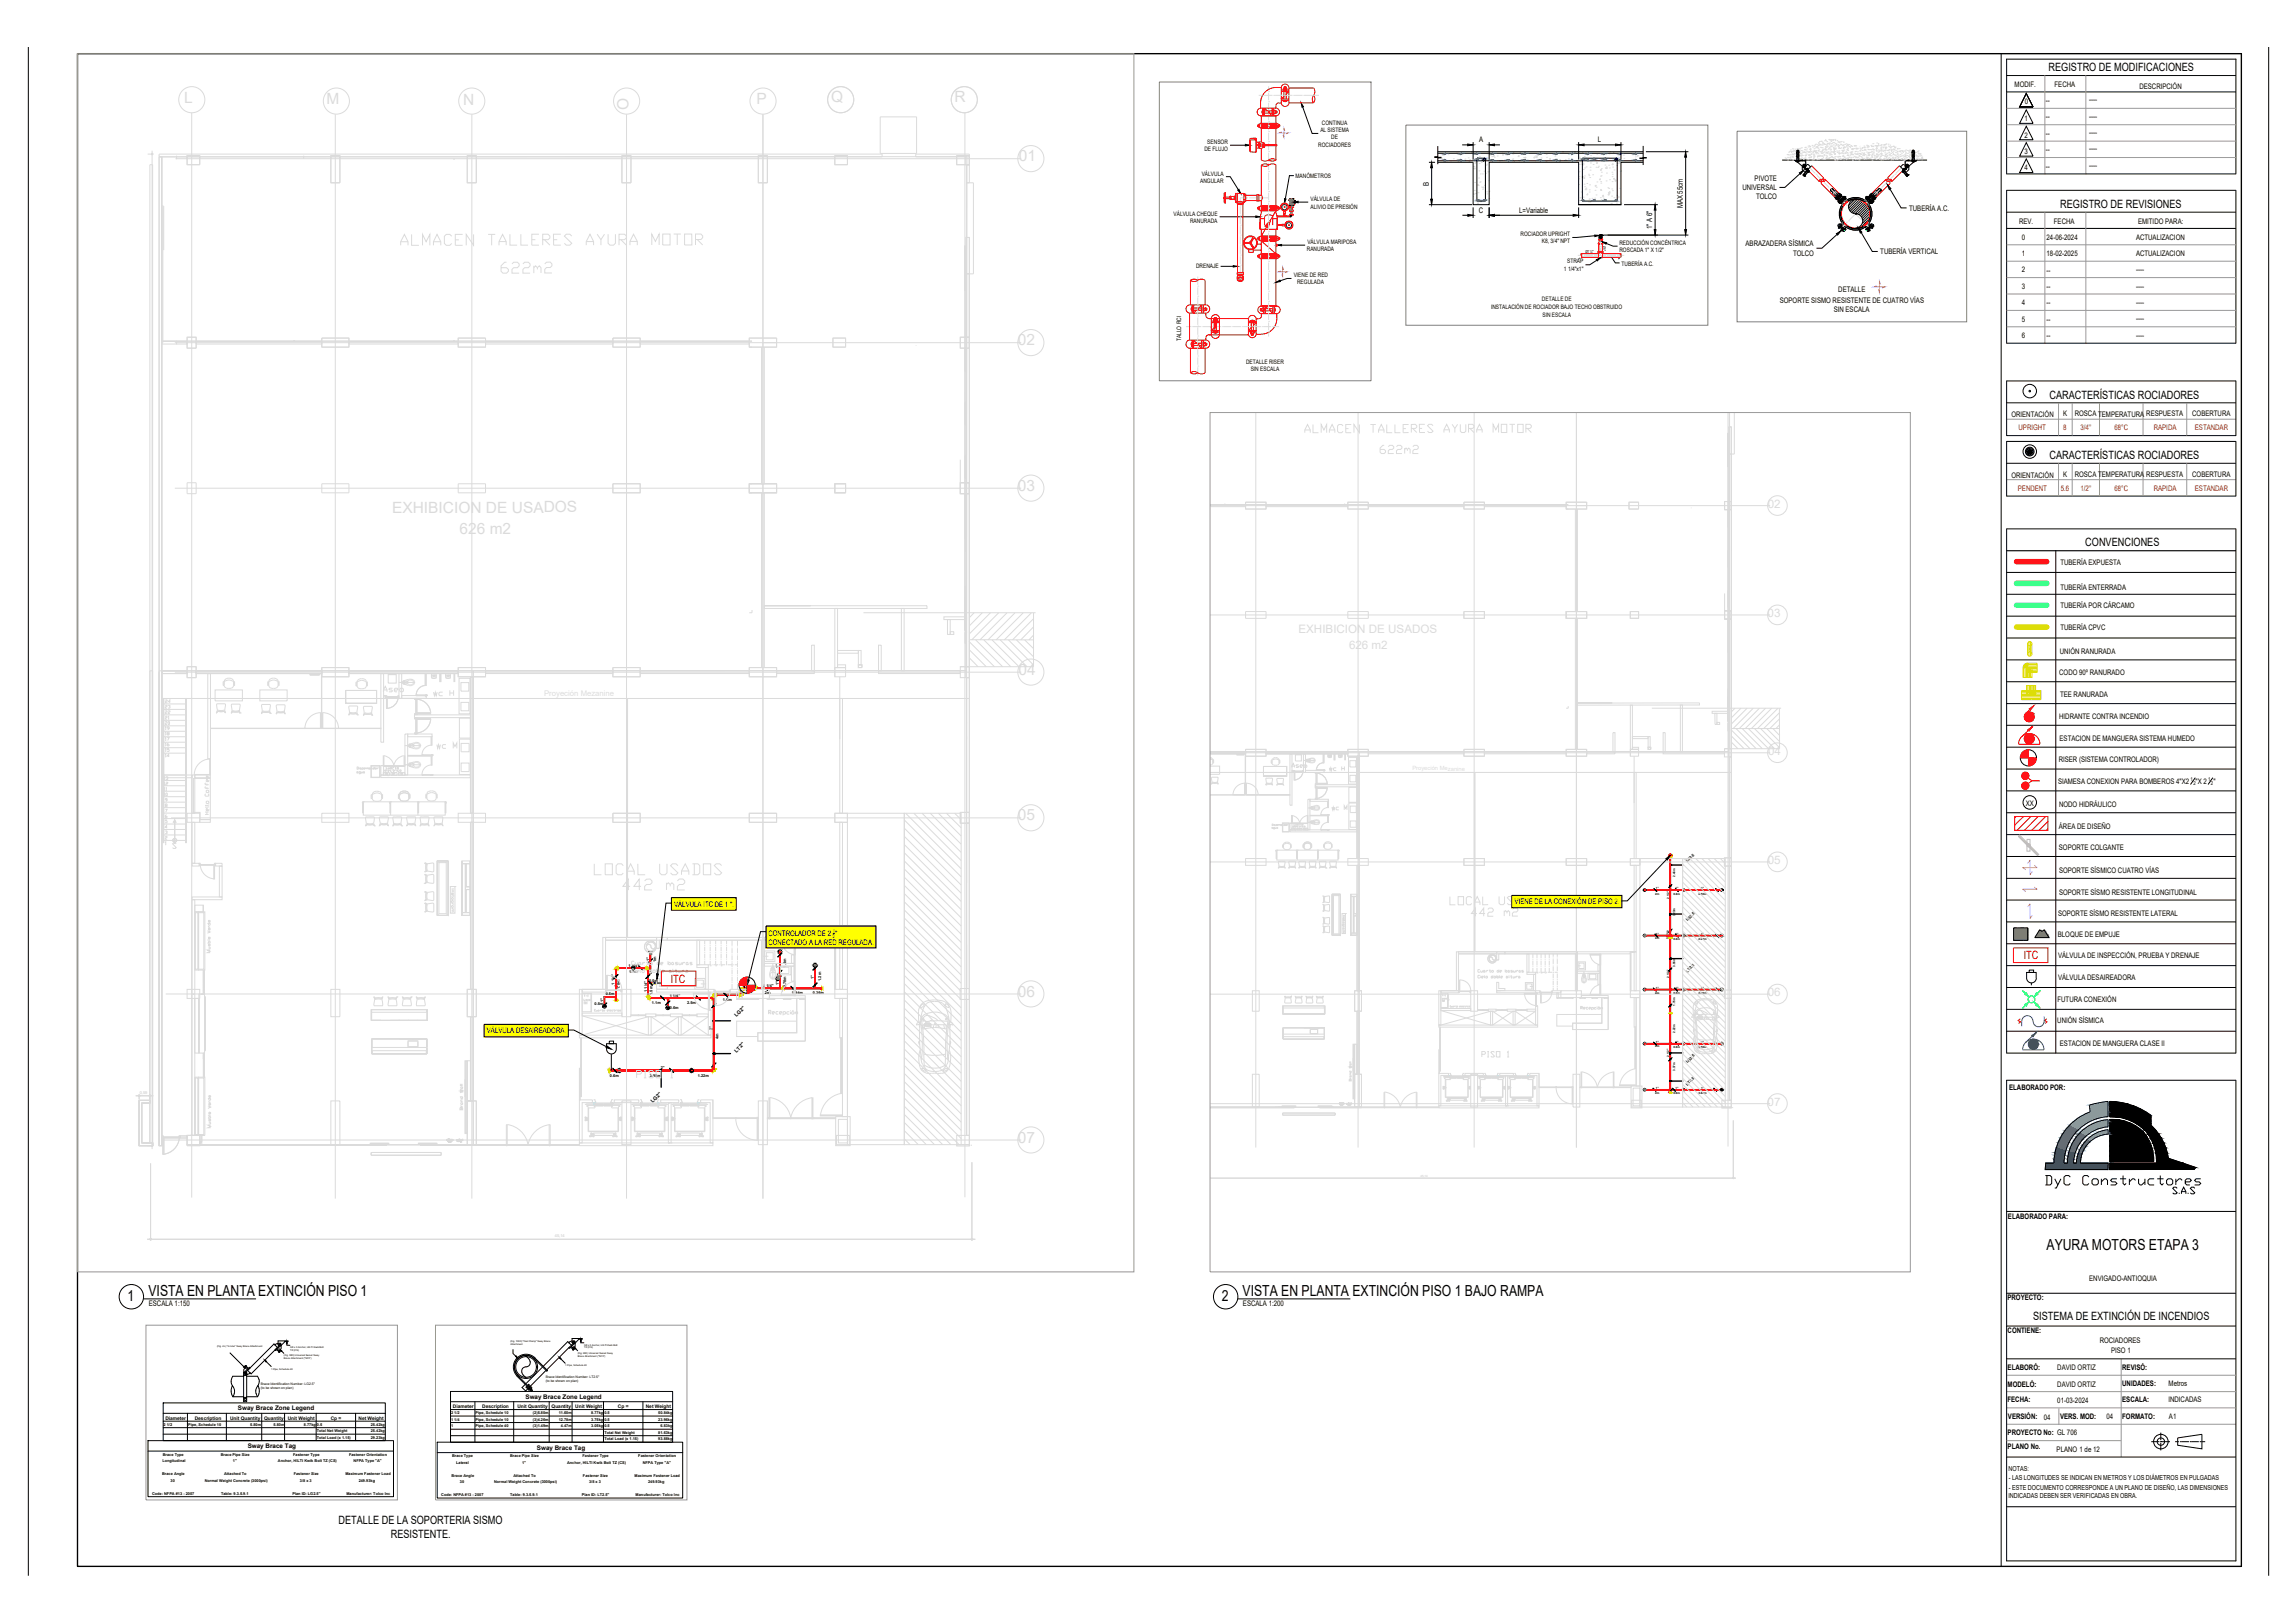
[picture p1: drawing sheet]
<svg xmlns="http://www.w3.org/2000/svg" width="841mm" height="594mm" viewBox="0 0 841 594" stroke-linecap="round" stroke-linejoin="round" font-family="sans-serif">
<defs><g id="words">
<text font-size="8.4" x="748.2" y="436.4">DyC Constructores</text>
<g font-size="6.6" fill="#dbdbdb">
<text x="530.2" y="332.7">LOCAL USADOS</text>
<text x="538" y="336.9">442 m2</text>
</g>
<text font-size="6.2" fill="#dbdbdb" x="232.1" y="396.2">PISO 1</text>
<g font-size="5.6">
<text x="750" y="457.7">AYURA MOTORS ETAPA 3</text>
<text x="46.7" y="476.4">1</text>
<text x="54.4" y="474.5">VISTA EN PLANTA EXTINCIÓN PISO 1</text>
<text x="447.7" y="476.4">2</text>
<text x="455.4" y="474.5">VISTA EN PLANTA EXTINCIÓN PISO 1 BAJO RAMPA</text>
</g>
<g font-size="4.2">
<text x="750.7" y="26.1">REGISTRO DE MODIFICACIONES</text>
<text x="755" y="76.2">REGISTRO DE REVISIONES</text>
<text x="751" y="146">CARACTERÍSTICAS ROCIADORES</text>
<text x="751" y="168.2">CARACTERÍSTICAS ROCIADORES</text>
<text x="764.2" y="200.1">CONVENCIONES</text>
<text x="745" y="483.4">SISTEMA DE EXTINCIÓN DE INCENDIOS</text>
<text x="124.1" y="558.3">DETALLE DE LA SOPORTERIA SISMO</text>
<text x="143.2" y="563.4">RESISTENTE.</text>
</g>
<g font-size="4.2" fill="#f00">
<text x="741.6" y="351.3">ITC</text>
<text x="245.8" y="359.9">ITC</text>
</g>
<g font-size="2.8">
<text x="738.3" y="31.9">MODIF.</text>
<text x="752.9" y="31.9">FECHA</text>
<text x="784" y="32.4">DESCRIPCIÓN</text>
<text x="742" y="38.2">0</text>
<text x="749.7" y="37.7">--</text>
<text x="765.6" y="37.4">----</text>
<text x="741.9" y="44.4">1</text>
<text x="749.7" y="43.7">--</text>
<text x="765.6" y="43.4">----</text>
<text x="542" y="52.1">A</text>
<text x="585.6" y="52.1">L</text>
<text x="741.9" y="50.4">2</text>
<text x="749.7" y="49.8">--</text>
<text x="765.6" y="49.4">----</text>
<text x="741.9" y="56.3">3</text>
<text x="749.7" y="55.8">--</text>
<text x="765.6" y="55.4">----</text>
<text x="741.9" y="62.3">4</text>
<text x="749.7" y="61.8">--</text>
<text x="765.6" y="61.4">----</text>
<text x="523.6" y="68" transform="rotate(-90 523.6 68)">B</text>
<text x="638.5" y="69.6">UNIVERSAL</text>
<text x="643" y="66.3">PIVOTE</text>
<text x="542" y="77.8">C</text>
<text x="556.7" y="77.8">L=Variable</text>
<text x="616.7" y="76.3" transform="rotate(-90 616.7 76.3)">MAX 55cm</text>
<text x="643.5" y="73">TOLCO</text>
<text x="699.6" y="77.2">TUBERÍA A.C.</text>
<text x="739.9" y="81.9">REV.</text>
<text x="752.7" y="82">FECHA</text>
<text x="783.5" y="82">EMITIDO PARA:</text>
<text x="605.5" y="84" transform="rotate(-90 605.5 84)">1&quot; A 6&quot;</text>
<text x="741" y="87.8">0</text>
<text x="750" y="87.9">24-06-2024</text>
<text x="782.8" y="87.7">ACTUALIZACION</text>
<text x="639.7" y="90.2">ABRAZADERA SÍSMICA</text>
<text x="657.1" y="93.9">TOLCO</text>
<text x="689.1" y="93">TUBERÍA VERTICAL</text>
<text x="741" y="93.7">1</text>
<text x="750" y="93.9">18-02-2025</text>
<text x="782.8" y="93.7">ACTUALIZACION</text>
<text x="741" y="99.7">2</text>
<text x="750" y="99.9">--</text>
<text x="782.8" y="99.7">----</text>
<text x="673.7" y="107.1">DETALLE</text>
<text x="741" y="105.7">3</text>
<text x="750" y="105.9">--</text>
<text x="782.8" y="105.7">----</text>
<text x="652.2" y="111">SOPORTE SISMO RESISTENTE DE CUATRO VÍAS</text>
<text x="741" y="111.7">4</text>
<text x="750" y="111.9">--</text>
<text x="782.8" y="111.7">----</text>
<text x="672" y="114.3">SIN ESCALA</text>
<text x="741" y="117.8">5</text>
<text x="750" y="117.9">--</text>
<text x="782.8" y="117.7">----</text>
<text x="741" y="123.8">6</text>
<text x="750" y="123.8">--</text>
<text x="782.8" y="123.7">----</text>
<text x="737.1" y="152.9">ORIENTACIÓN</text>
<text x="756.1" y="152.4">K</text>
<text x="760.3" y="152.4">ROSCA TEMPERATURA</text>
<text x="786.5" y="152.4">RESPUESTA</text>
<text x="803.4" y="152.4">COBERTURA</text>
<text x="737.1" y="175">ORIENTACIÓN</text>
<text x="756.1" y="174.6">K</text>
<text x="760.3" y="174.6">ROSCA TEMPERATURA</text>
<text x="786.5" y="174.6">RESPUESTA</text>
<text x="803.4" y="174.6">COBERTURA</text>
<text x="755.1" y="206.8">TUBERÍA EXPUESTA</text>
<text x="755.1" y="215.9">TUBERÍA ENTERRADA</text>
<text x="755.1" y="222.9">TUBERÍA POR CÁRCAMO</text>
<text x="755.1" y="230.9">TUBERÍA CPVC</text>
<text x="754.9" y="239.7">UNIÓN RANURADA</text>
<text x="754.6" y="247.2">CODO 90º RANURADO</text>
<text x="754.9" y="255.2">TEE RANURADA</text>
<text x="754.6" y="263.2">HIDRANTE CONTRA INCENDIO</text>
<text x="754.7" y="271.2">ESTACION DE MANGUERA SISTEMA HUMEDO</text>
<text x="754.4" y="279.2">RISER (SISTEMA CONTROLADOR)</text>
<text x="754.2" y="287">SIAMESA CONEXION PARA BOMBEROS 4&quot;X2</text>
<text x="804.6" y="287">&quot;X 2</text>
<text x="811.1" y="287">&quot;</text>
<text x="742.4" y="295.1">XX</text>
<text x="754.6" y="295.7">NODO HIDRÁULICO</text>
<text x="754.5" y="303.7">ÁREA DE DISEÑO</text>
<text x="754.5" y="311.2">SOPORTE COLGANTE</text>
<text x="754.6" y="319.7">SOPORTE SÍSMICO CUATRO VÍAS</text>
<text x="754.6" y="327.6">SOPORTE SÍSMO RESISTENTE LONGITUDINAL</text>
<text x="247.1" y="332">VÁLVULA ITC DE 1 &quot;.</text>
<text x="555" y="331.2">VIENE DE LA CONEXIÓN DE PISO 2.</text>
<text x="754.2" y="335.7">SOPORTE SÍSMO RESISTENTE LATERAL</text>
<text x="281.6" y="342.8">CONTROLADOR DE 2 ''</text>
<text x="281.6" y="346.2">CONECTADO A LA RED REGULADA.</text>
<text x="754.1" y="343.2">BLOQUE DE EMPUJE</text>
<text x="754.2" y="350.9">VÁLVULA DE INSPECCIÓN, PRUEBA Y DRENAJE</text>
<text x="754.2" y="358.9">VÁLVULA DESAIREADORA</text>
<text x="754" y="366.8">FUTURA CONEXIÓN</text>
<text x="753.9" y="374.8">UNIÓN SÍSMICA</text>
<text x="178.4" y="378.4">VÁLVULA DESAIREADORA.</text>
<text x="754.9" y="383.2">ESTACION DE MANGUERA CLASE II</text>
<text x="736.3" y="399.3">ELABORADO POR:</text>
<text x="735.8" y="446.5">ELABORADO PARA:</text>
<text x="765.6" y="469.1">ENVIGADO-ANTIOQUIA</text>
<text x="54.6" y="478.4">ESCALA 1:150</text>
<text x="455.5" y="478.4">ESCALA 1:200</text>
<text x="735.7" y="476.2">PROYECTO:</text>
<text x="735.7" y="488.2">CONTIENE:</text>
<text x="769.4" y="491.9">ROCIADORES</text>
<text x="773.6" y="495.5">PISO 1</text>
<text x="735.7" y="501.9">ELABORÓ:</text>
<text x="753.9" y="501.9">DAVID ORTIZ</text>
<text x="777.7" y="501.9">REVISÓ:</text>
<text x="735.7" y="507.9">MODELÓ:</text>
<text x="753.9" y="508">DAVID ORTIZ</text>
<text x="777.7" y="507.7">UNIDADES:</text>
<text x="794.7" y="507.6">Metros</text>
<text x="735.7" y="513.6">FECHA:</text>
<text x="753.9" y="513.8">01-03-2024</text>
<text x="777.7" y="513.6">ESCALA:</text>
<text x="794.7" y="513.6">INDICADAS</text>
<text x="735.8" y="519.9">VERSIÓN:</text>
<text x="748.9" y="520">04</text>
<text x="754.9" y="519.7">VERS. MOD:</text>
<text x="771.9" y="519.8">04</text>
<text x="777.7" y="519.7">FORMATO:</text>
<text x="794.8" y="519.7">A1</text>
<text x="735.7" y="525.7">PROYECTO No: GL 706</text>
<text x="735.7" y="530.6">PLANO No.</text>
<text x="753.7" y="531.7">PLANO 1 de 12</text>
</g>
<g font-size="2.8" fill="#991b1e">
<text x="739.7" y="157.5">UPRIGHT</text>
<text x="756.1" y="157.5">8</text>
<text x="762.4" y="157.5">3/4''</text>
<text x="774.9" y="157.5">68°C</text>
<text x="789.3" y="157.5">RAPIDA</text>
<text x="804.4" y="157.5">ESTANDAR</text>
<text x="739.5" y="179.7">PENDENT</text>
<text x="755.2" y="179.7">5.6</text>
<text x="762.4" y="179.7">1/2''</text>
<text x="774.9" y="179.7">68°C</text>
<text x="789.3" y="179.7">RAPIDA</text>
<text x="804.4" y="179.7">ESTANDAR</text>
</g>
<g font-size="2.5">
<text x="736" y="538.7">NOTAS:</text>
<text x="736.1" y="542.2">- LAS LONGITUDES SE INDICAN EN METROS Y LOS DIÁMETROS EN PULGADAS</text>
<text x="736.1" y="545.6">- ESTE DOCUMENTO CORRESPONDE A UN PLANO DE DISEÑO, LAS DIMENSIONES</text>
<text x="736" y="548.6">INDICADAS DEBEN SER VERIFICADAS EN OBRA.</text>
</g>
<g font-size="2.3">
<text x="192.6" y="512.3">Sway Brace Zone Legend</text>
<text x="87.2" y="516.6">Sway Brace Zone Legend</text>
<text x="90.8" y="530.4">Sway Brace Tag</text>
<text x="196.8" y="530.9">Sway Brace Tag</text>
</g>
<g font-size="2.2">
<text x="484.4" y="45.7">CONTINUA</text>
<text x="442.4" y="52.6">SENSOR</text>
<text x="483.1" y="53.7">ROCIADORES</text>
<text x="483.8" y="48.4">AL SISTEMA</text>
<text x="487.9" y="51">DE</text>
<text x="441.4" y="55.3">DE FLUJO</text>
<text x="440.4" y="64.3">VÁLVULA</text>
<text x="474.8" y="65.3">MANÓMETROS</text>
<text x="439.8" y="67.1">ANGULAR</text>
<text x="480.2" y="73.5">VÁLVULA DE</text>
<text x="480.2" y="76.5">ALIVIO DE PRESIÓN</text>
<text x="430" y="79">VÁLVULA CHEQUE</text>
<text x="436.1" y="81.7">RANURADA</text>
<text x="479.1" y="89.4">VÁLVULA MARIPOSA</text>
<text x="557.2" y="86.3">ROCIADOR UPRIGHT</text>
<text x="565.1" y="89">K8, 3/4&quot; NPT</text>
<text x="593.5" y="89.8">REDUCCIÓN CONCÉNTRICA</text>
<text x="478.9" y="92.1">RANURADA</text>
<text x="593.5" y="92.5">ROSCADA 1&quot; X 1/2&quot;</text>
<text x="438.3" y="98.3">DRENAJE</text>
<text x="474.1" y="101.4">VIENE DE RED</text>
<text x="573.1" y="99.1">1 1/4&quot;x1&quot;</text>
<text x="574.3" y="96.4">STRAP</text>
<text x="594.3" y="97.3">TUBERÍA A.C.</text>
<text x="475.3" y="104.1">REGULADA</text>
<text x="546.4" y="113.3">INSTALACIÓN DE ROCIADOR BAJO TECHO OBSTRUIDO</text>
<text x="565.1" y="110.2">DETALLE DE</text>
<text x="565.2" y="115.9">SIN ESCALA</text>
<text x="432.9" y="125" transform="rotate(-90 432.9 125)">TALLO RCI</text>
<text x="456.6" y="133.3">DETALLE RISER</text>
<text x="458.3" y="136">SIN ESCALA</text>
</g>
<g font-size="2">
<text x="802.8" y="286">1</text>
<text x="803.8" y="287.5">2</text>
<text x="809.2" y="286">1</text>
<text x="810.2" y="287.5">2</text>
<text x="305.2" y="341.6">1</text>
<text x="305.1" y="343.5">2</text>
</g>
<g font-size="1.9">
<text x="269.9" y="372.6" transform="rotate(-45 269.9 372.6)">LG2&quot;</text>
<text x="269.9" y="385.6" transform="rotate(-45 269.9 385.6)">LT2&quot;</text>
<text x="239.3" y="404.1" transform="rotate(-45 239.3 404.1)">LG2&quot;</text>
</g>
<g font-size="1.8">
<text x="166" y="515.7">Diameter</text>
<text x="176.7" y="515.7">Description</text>
<text x="189.6" y="515.7">Unit Quantity</text>
<text x="202.1" y="515.7">Quantity</text>
<text x="210.8" y="515.7">Unit Weight</text>
<text x="226.5" y="515.7">Cp =</text>
<text x="236.7" y="515.7">Net Weight</text>
<text x="60.6" y="520">Diameter</text>
<text x="71.4" y="520">Description</text>
<text x="84.3" y="520">Unit Quantity</text>
<text x="96.8" y="520">Quantity</text>
<text x="105.5" y="520">Unit Weight</text>
<text x="121.2" y="520">Cp =</text>
<text x="131.4" y="520">Net Weight</text>
</g>
<g font-size="1.5">
<text x="581" y="92.7">Ø1¼&quot;</text>
<text x="587.3" y="90" transform="rotate(90 587.3 90)">Ø1&quot;</text>
</g>
<g font-size="1.4">
<text x="618.4" y="315.8" transform="rotate(-45 618.4 315.8)">LT2.5</text>
<text x="618.4" y="337.5" transform="rotate(-45 618.4 337.5)">LG2.5</text>
<text x="238" y="352.1" transform="rotate(-90 238 352.1)">1&quot;</text>
<text x="240.5" y="352.4" transform="rotate(-90 240.5 352.4)">1m</text>
<text x="230.3" y="354.1">1 1/4&quot;</text>
<text x="230.5" y="356.4">1.7m</text>
<text x="237.9" y="359.5">0.5m</text>
<text x="285.4" y="354.4" transform="rotate(-90 285.4 354.4)">1&quot;</text>
<text x="288.2" y="354.4" transform="rotate(-90 288.2 354.4)">1.4m</text>
<text x="298.3" y="358.5" transform="rotate(-90 298.3 358.5)">1&quot;</text>
<text x="301" y="359.2" transform="rotate(-90 301 359.2)">1.2m</text>
<text x="618.4" y="356.2" transform="rotate(-44 618.4 356.2)">LT2.5</text>
<text x="222" y="364.4">0.5m</text>
<text x="225.2" y="360.6" transform="rotate(-90 225.2 360.6)">1 1/4&quot;</text>
<text x="227.1" y="362.1" transform="rotate(-90 227.1 362.1)">1.8m</text>
<text x="237.2" y="363.2" transform="rotate(-90 237.2 363.2)">1 1/4&quot;</text>
<text x="239.2" y="364.4" transform="rotate(-90 239.2 364.4)">1.5m</text>
<text x="245.4" y="365.1">1 1/4&quot;</text>
<text x="279.7" y="361.5">1 1/4&quot;</text>
<text x="280.3" y="364.2">2m</text>
<text x="285.4" y="360.9" transform="rotate(-90 285.4 360.9)">1&quot;</text>
<text x="288.2" y="361.6" transform="rotate(-90 288.2 361.6)">0.70m</text>
<text x="290.2" y="364.2">1.94m</text>
<text x="297.9" y="364.2">0.36m</text>
<text x="217.9" y="368.1">0.5m</text>
<text x="221.2" y="366.9" transform="rotate(-90 221.2 366.9)">1&quot;</text>
<text x="238.9" y="367.9">1.1m</text>
<text x="245.5" y="369.7">0.6m</text>
<text x="251.8" y="367.9">2.5m</text>
<text x="264.9" y="366.6">1.6m</text>
<text x="261.1" y="377.2" transform="rotate(-90 261.1 377.2)">2&quot;</text>
<text x="263.3" y="380.5" transform="rotate(-90 263.3 380.5)">4m</text>
<text x="618.4" y="389.5" transform="rotate(-45 618.4 389.5)">LG2.5</text>
<text x="223.5" y="394.5">0.6m</text>
<text x="238.2" y="394.5">3.98m</text>
<text x="242.1" y="391.6">2&quot;</text>
<text x="255.7" y="394.5">1.22m</text>
<text x="618.4" y="397.7" transform="rotate(-45 618.4 397.7)">LT2.5</text>
<text x="165.3" y="518">2 1/2</text>
<text x="165.3" y="520.4">1 1/4</text>
<text x="174.3" y="518">Pipe, Schedule 10</text>
<text x="174.3" y="520.4">Pipe, Schedule 10</text>
<text x="195.3" y="518">(2)5.80m</text>
<text x="195.3" y="520.4">(3)4.26m</text>
<text x="204.8" y="518">11.60m</text>
<text x="204.8" y="520.4">12.78m</text>
<text x="216.6" y="518">8.77kg</text>
<text x="216.6" y="520.4">3.75kg</text>
<text x="221.5" y="518">0.5</text>
<text x="221.5" y="520.4">0.5</text>
<text x="241.2" y="518">50.84kg</text>
<text x="241.2" y="520.4">23.96kg</text>
<text x="59.9" y="522.2">2 1/2</text>
<text x="69" y="522.2">Pipe, Schedule 10</text>
<text x="91.7" y="522.2">5.80m</text>
<text x="100.2" y="522.2">5.80m</text>
<text x="111.4" y="522.2">8.77kg</text>
<text x="116.1" y="522.2">0.5</text>
<text x="116.1" y="524.6">Total Net Weight</text>
<text x="116.1" y="527">Total Load (x 1.15)</text>
<text x="135.9" y="522.2">25.42kg</text>
<text x="135.9" y="524.6">25.42kg</text>
<text x="135.9" y="527">29.23kg</text>
<text x="165.3" y="522.8">1</text>
<text x="174.3" y="522.8">Pipe, Schedule 40</text>
<text x="195.3" y="522.8">(3)1.49m</text>
<text x="205.5" y="522.8">4.47m</text>
<text x="216.6" y="522.8">3.05kg</text>
<text x="221.5" y="522.8">0.5</text>
<text x="221.5" y="525.2">Total Net Weight</text>
<text x="221.5" y="527.5">Total Load (x 1.15)</text>
<text x="241.2" y="525.2">81.63kg</text>
<text x="241.2" y="527.5">93.88kg</text>
<text x="242" y="522.8">6.83kg</text>
<text x="59.7" y="533.2">Brace Type</text>
<text x="80.9" y="533.2">Brace Pipe Size</text>
<text x="107.5" y="533.2">Fastener Type</text>
<text x="127.9" y="533.2">Fastener Orientation</text>
<text x="165.7" y="533.7">Brace Type</text>
<text x="186.9" y="533.7">Brace Pipe Size</text>
<text x="213.5" y="533.7">Fastener Type</text>
<text x="233.9" y="533.7">Fastener Orientation</text>
<text x="59.5" y="535.6">Longitudinal</text>
<text x="85.3" y="535.6">1&quot;</text>
<text x="101.8" y="535.6">Anchor, HILTI Kwik Bolt TZ (CS)</text>
<text x="129.6" y="535.6">NFPA Type &quot;A&quot;</text>
<text x="167.2" y="536.1">Lateral</text>
<text x="191.3" y="536.1">1&quot;</text>
<text x="207.8" y="536.1">Anchor, HILTI Kwik Bolt TZ (CS)</text>
<text x="235.5" y="536.1">NFPA Type &quot;A&quot;</text>
<text x="59.4" y="540.4">Brace Angle</text>
<text x="62.5" y="542.7">30</text>
<text x="75" y="542.7">Normal Weight Concrete (3000psi)</text>
<text x="82.1" y="540.4">Attached To</text>
<text x="107.7" y="540.4">Fastener Size</text>
<text x="109.9" y="542.7">3/8 x 3</text>
<text x="126.6" y="540.4">Maximum Fastener Load</text>
<text x="131.4" y="542.7">249.93kg</text>
<text x="165.5" y="540.9">Brace Angle</text>
<text x="168.5" y="543.2">30</text>
<text x="181" y="543.2">Normal Weight Concrete (3000psi)</text>
<text x="188.1" y="540.9">Attached To</text>
<text x="213.6" y="540.9">Fastener Size</text>
<text x="215.9" y="543.2">3/8 x 3</text>
<text x="232.5" y="540.9">Maximum Fastener Load</text>
<text x="237.5" y="543.2">249.93kg</text>
<text x="55.7" y="547.5">Code: NFPA #13 - 2007</text>
<text x="81" y="547.5">Table: 9.3.5.9.1</text>
<text x="107.2" y="547.5">Plan ID: LG2.5&quot;</text>
<text x="126.9" y="547.5">Manufacturer: Tolco Inc</text>
<text x="161.7" y="548.1">Code: NFPA #13 - 2007</text>
<text x="187" y="548.1">Table: 9.3.5.9.1</text>
<text x="213.3" y="548.1">Plan ID: LT2.5&quot;</text>
<text x="232.9" y="548.1">Manufacturer: Tolco Inc</text>
</g>
<g font-size="1.2">
<text x="95.6" y="507.3">Brace Identification Number: LG2.5&quot;</text>
<text x="95.6" y="508.8">(to be shown on plan)</text>
<text x="200" y="504.6">Brace Identification Number: LT2.5&quot;</text>
<text x="200" y="506.1">(to be shown on plan)</text>
</g>
<g font-size="1.1">
<text x="613.9" y="321.1" transform="rotate(-90 613.9 321.1)">2.46m</text>
<text x="606.6" y="327.7">2m</text>
<text x="606.8" y="325.7">1&quot;</text>
<text x="611.7" y="329.2" transform="rotate(-90 611.7 329.2)">2 1/2&quot;</text>
<text x="613.3" y="327.8">0.8m</text>
<text x="614" y="325.7">1&quot;</text>
<text x="622.4" y="327.8">2.80m</text>
<text x="623.4" y="325.7">1&quot;</text>
<text x="613.9" y="335.6" transform="rotate(-90 613.9 335.6)">3.23m</text>
<text x="606.6" y="344">2m</text>
<text x="606.8" y="342.4">1&quot;</text>
<text x="611.5" y="343.9" transform="rotate(-90 611.5 343.9)">0.10m</text>
<text x="613.3" y="344.4">0.8m</text>
<text x="614" y="342.4">1&quot;</text>
<text x="622.4" y="344.4">2.80m</text>
<text x="623.4" y="342.4">1&quot;</text>
<text x="611.7" y="358.1" transform="rotate(-90 611.7 358.1)">2 1/2&quot;</text>
<text x="613.9" y="354" transform="rotate(-90 613.9 354)">3.95m</text>
<text x="606.6" y="364.1">2m</text>
<text x="606.8" y="362.1">1&quot;</text>
<text x="613.3" y="364.2">0.8m</text>
<text x="614" y="362.1">1&quot;</text>
<text x="622.4" y="364.2">2.80m</text>
<text x="623.4" y="362.1">1&quot;</text>
<text x="613.9" y="368.3" transform="rotate(-90 613.9 368.3)">1.75m</text>
<text x="606.6" y="383.6">2m</text>
<text x="606.8" y="382">1&quot;</text>
<text x="613.9" y="378.2" transform="rotate(-90 613.9 378.2)">2.22m</text>
<text x="614" y="382">1&quot;</text>
<text x="623.4" y="382">1&quot;</text>
<text x="611.7" y="387.1" transform="rotate(-90 611.7 387.1)">2 1/2&quot;</text>
<text x="613.3" y="384">0.8m</text>
<text x="622.4" y="384">2.80m</text>
<text x="613.9" y="392.2" transform="rotate(-90 613.9 392.2)">3.37m</text>
<text x="606.6" y="400.8">2m</text>
<text x="606.8" y="398.8">1&quot;</text>
<text x="613.3" y="400.8">0.8m</text>
<text x="614" y="398.8">1&quot;</text>
<text x="622.4" y="400.8">2.80m</text>
<text x="623.4" y="398.8">1&quot;</text>
</g>
<g font-size=".9">
<text x="187.1" y="491.6">(Fig. 1000) &quot;Fast Clamp&quot; Sway Brace</text>
<text x="79.6" y="493.2">(Fig. 4L) &quot;In Line&quot; Sway Brace Attachment</text>
<text x="104" y="496.8">(Fig. 980) Universal Swivel Sway</text>
<text x="104" y="497.9">Brace Attachment (&quot;SF3&quot;)</text>
<text x="106.4" y="493.7">3/8 x 3 Anchor, HILTI Kwik Bolt</text>
<text x="106.4" y="494.8">TZ (CS)</text>
<text x="187.1" y="492.6">Attachment</text>
<text x="211.7" y="495.9">(Fig. 980) Universal Swivel Sway</text>
<text x="211.7" y="496.9">Brace Attachment (&quot;SF3&quot;)</text>
<text x="214" y="492.8">3/8 x 3 Anchor, HILTI Kwik Bolt</text>
<text x="214.1" y="493.9">TZ (CS)</text>
<text x="99.3" y="501.6">1 Pipe, Schedule 40</text>
<text x="207.1" y="500.4">1 Pipe, Schedule 40</text>
</g>
</g></defs>
<!-- layer: GL ROCIADORES 17-02_ZONA COMUN PISO 1 -->
<g fill="none" stroke="#f00" stroke-width=".37">
<path d="M225.6 355.1v11.3M225.6 355.1l.1 11.3zM225.7 355.1h.1v11.3h-.1zM225.7 355.1l.1 11.3zM225.7 359.4v7M225.8 354.6h11.4M225.8 354.5l11.4 .1zM225.8 354.5h11.4M225.8 354.4h11.4M230.2 354.5h7M232 354.4h.1M231.9 354.5h.1"/>
<path d="M231.9 354.6h.1M231.9 354.5h.3zM231.9 354.5l.3-.1zM232 354.4l.2 .1zM232 354.6h.1M232 354.4l.2 .2zM232 354.5h.1M232.2 354.5h.1M232.1 354.4h.1M232.1 354.6h.1M232.2 354.6h.1M232.2 354.6h-.1"/>
<path d="M237.3 355.1v9.8M237.4 355.1v9.8M237.4 355.1l.1 9.8zM237.4 356.5v7.1M237.5 356.2h.6M237.5 356.1l.6 .1zM237.5 356.3h.6M238.2 349.7v6.2M238.2 349.7l.2 6.2zM238.3 349.3l.1 .2zM238.4 349.4h.1M238.4 349.7v6.2"/>
<path d="M240.2 359.7h.1M240.4 359.7h.1M284.9 358.4l.2 .1zM284.9 357.7l.1 .6zM285 357.6h.5M285 357.6l.5 .1zM285 357.7h.5M285 358.4h.1M285 357.7v.6M285 357.7l.1 .6zM285.7 357.8l.1 4zM285.7 348.5l.2 .1z"/>
<path d="M285.7 348.7v13.4M285.8 357.8l.1 4zM285.8 348.7v8.8zM285.8 348.7l.1 8.8zM285.8 348.6h.1M285.9 357.8v4M285.9 348.7v8.8M298.7 353.8v7.9M298.7 353.8l.1 7.9zM298.7 353.5h.1M298.7 353.4v.2zM298.7 353.8v8.3"/>
<path d="M221.4 368.6l.2-.1zM221.4 365.3l.1 3zM221.5 365.3l.1 3zM221.5 368.6h.1M221.7 365h4M221.7 365.1h4M221.7 365.1l4 .1zM221.7 365.1h2.7M225.7 361.2h.1M225.7 361.3h.1M225.7 361.4h.1M225.7 361.2l.1 .2z"/>
<path d="M225.7 361.2l.1 .1zM225.7 361.4l.1-.2-.1 .2M225.8 361.4h.1M225.8 361.2h.1M225.8 361.3h.1M237.4 360.2h3M237.4 360.1h3M237.4 360.1h3zM238 365.5l22.9 .1zM238 365.4h22.9v.2h-22.9zM238 365.4l22.9 .1zM244.6 365.9h.1"/>
<path d="M244.6 365.8v.1M244.6 365.7v.1M244.6 365.7h.2zM244.6 365.7l.2 .1h-.2M244.6 365.7h.1M244.6 365.5v.2M244.6 365.4v.1M244.6 365.6h.1M244.6 365.4l.2 .2zM244.6 365.4h.1M244.6 365.5h.1M244.6 369.1l.2 .1z"/>
<path d="M244.6 365.9h.2v3h-.2zM244.6 365.7l.1 3.2-.1-3M244.6 365.4v.2M244.7 365.9h.1M244.7 365.7l-.1 .1M244.7 365.7v.1M244.7 365.5v.2M244.7 365.4h.1M244.7 365.6h.1M244.7 365.8v.1M244.7 369.1h.1M244.8 365.9h.1"/>
<path d="M244.8 365.8v.1M244.8 365.7v.1M244.8 365.5v.2M244.8 365.5h.1M244.8 365.4h.1M244.8 365.6h.1M244.8 365.4l-.2 .2 .2-.1M244.8 365.4v.1M244.8 365.4l-.1 3.5 .1-3M261 365.5l.6 .1zM261 365.4l.6 .2zM261 365.4l.6 .1z"/>
<path d="M261.4 364.9h.2v26.5h-.2zM261.4 364.9v26.5M261.4 364.9h.3v26.5h-.3zM261.6 364.9h.2v26.5h-.2zM261.8 364.4l10 .1zM261.8 364.2h10v.3h-10zM261.8 364.2h10v.2h-10zM261.8 364.9v26.5M268.8 364.4h3M271.6 362.7h.2v1h-.2zM271.6 362.7v1M271.6 362.7h.3v1h-.3z"/>
<path d="M271.8 362.7h.2v1h-.2zM271.8 362.7v.5M272.5 362.2h2M272.5 362.1h1v.1h-1zM272.5 361.9h1v.3h-1zM272.5 361.9h1v.2h-1zM272.5 361.9h2M273 362.1h1.5M273.5 362.1h1v.1h-1zM273.5 362.1h1M273.5 361.9h1v.2h-1zM274.1 361.9l26.8 .2z"/>
<path d="M274.1 361.9h26.8v.2h-26.8zM274.1 362.1h26.8zM274.6 362.2v.5zM274.6 362.4h.1M274.6 362.5h.1M274.6 362.6v.1M274.6 362.2v.1M274.6 362.2h.1M274.6 362.6h.1M274.6 362.7h.1M274.6 362.3h.1M274.6 362.3v.3"/>
<path d="M274.6 361.7h1h-1M274.6 361.7v-.5v.5M274.6 362.2v.5M274.6 361.7h1M274.6 361.2h.9h-.9M274.6 361.2h.9l.1 .5M274.6 361.2h.1M274.6 361.2v.5M275 361.9h.2v.3h-.2zM275 361.7v.3M275 361.7l.1 .3zM275 362.1h.2z"/>
<path d="M275 362.6h.1M275 362.6h.2M275 361.6l-.3 .4 .3 .4M275.1 362.7h.1M275.1 362.1h.1M275.1 361.7v.3M275.1 362v.1M275.1 362.6v.1M275.2 361.6l.3 .4-.3 .4M275.2 362.6h.1M275.2 361.7v.3M275.5 361.2h.1"/>
<path d="M275.5 361.2h-.9v.5M275.5 361.2l.1 .5-.1-.5M275.5 361.2l.1 .5M275.6 361.7h.1M276.4 361.9h.2v.3h-.2zM276.5 361.6l-.4 .4 .4 .4M276.6 361.6l.4 .4-.4 .4M285.7 361.7h.1M285.7 361.8h.2zM285.7 361.7l.2 .1zM285.8 361.8h.1M285.7 361.8v.3"/>
<path d="M285.7 361.7h.2M285.8 361.7h.1M285.8 361.7v.1M285.8 361.8v.3M285.8 361.8l.1 .3zM285.9 361.7h.1M285.9 361.8h.1M285.9 361.7v.1M285.9 361.7l-.1 .1M285.9 361.8v.3M298.5 361.7h.3zM298.6 361.7h.1"/>
<path d="M298.5 361.7l.3 .1zM298.5 361.7l.1 .1M298.6 361.7l.1-7.9v8.3l-.1-.3M298.7 361.8h.1M298.6 361.7v.1M298.6 361.8h.2zM298.6 361.8h.1M298.8 361.7h.1M298.7 361.7h.1M298.7 361.8v.3M298.7 361.8l.1 .3zM298.7 361.7v.1"/>
<path d="M298.8 361.8h.1M298.8 361.7l-.1 .1M223.2 392.3h37.8M223.2 392.1h37.8v.2h-37.8zM223.2 392.1h37.8M223.2 391.9h37.8v.2h-37.8zM226.8 392v.1M226.8 392.1h.1M226.8 392.1v.1M226.8 392.2h.1M226.8 392.1l.1 .1M226.8 392l.2 .2z"/>
<path d="M226.8 392h.1M226.8 392l.2 .1zM226.8 392h.2M226.9 392h.1M226.9 392l-.1 .1M227 392h.1M226.9 392.2h.1M226.9 392.1h.1M227 392.2h.1M227 392.1h.1M227 392l-.2 .2 .2-.1M227 392v.1"/>
<path d="M253.3 392h.1M253.3 392v.1M253.3 392.1h.1M253.4 392.1h.1M253.3 392l.2 .2zM253.3 392.1h.2zM253.4 392h.1M253.4 392.2h.1M253.4 392l-.1 .1M253.5 392.1h.1M253.5 392h.1M253.5 392v.1"/>
<path d="M253.5 392l-.2 .2 .2-.1"/>
<circle cx="225.7" cy="361.3" r=".13"/>
</g>
<g fill="none" stroke="#ff7f00" stroke-width=".37">
<path d="M225.3 354.9l.3 .2zM225.3 354.9h.1M225.3 355h.1M225.3 354.9h.3M225.3 355.1h.4M225.3 354.9v.2M225.4 355.1h.1M225.5 354.8l-.1 .1M225.5 354.9h.5zM225.5 354.9l.2-.1zM225.5 354.9h.1M225.5 354.9v.2"/>
<path d="M225.5 355.1h.2M225.5 355.1h.5zM225.5 355.1h.3zM225.5 355.1h.1M225.5 354.9v.1M225.5 354.9h.2l-.2 .1M225.5 355h.2l-.2 .1M225.5 355v.1M225.6 354.5v.5M225.6 354.5h.1M225.7 354.5h.1M225.6 354.9h.1"/>
<path d="M225.6 354.8l-.1 .1M225.6 354.8h.2zM225.6 355.1h.1M225.6 354.9l.1 .1M225.7 354.5v.5M225.7 354.4h.1M225.7 354.4v.1M225.7 355h.1M225.7 354.9h.1M225.7 354.8l-.1 .1M225.7 354.8l-.2 .1M225.7 355.1h.1"/>
<path d="M225.7 355l-.1 .1M225.7 354.5h.5M225.7 354.4h.5M225.7 354.5l.1 .6zM225.7 354.4l-.1 .1M225.7 354.8v.1M225.7 354.9h-.2l.2 .1M225.7 354.9h.2l-.2 .1M225.7 355h.2l-.2 .1M225.7 355h-.2l.2 .1M225.8 354.8v.1M225.8 354.8l.1 .1"/>
<path d="M225.8 354.9h.2M225.8 355.1h.1M225.8 355.1h.2M225.8 355h.1M225.8 354.8l.2 .1M225.8 354.8l.2 .1zM225.8 355.1h.2zM225.8 354.9h.1M225.8 355.1h.3M225.9 354.9l.2 .2zM225.9 354.9h.1M225.9 355.1h.1"/>
<path d="M225.9 354.9h-.2l.2 .1M225.9 354.9v.1M225.9 355v.1M225.9 355h-.2l.2 .1M226 354.2l.1 .1M226.1 354.5h.1M226 354.6h.1M226 354.6l.1 .1M226 354.6l.1 .2M226 354.5h.1M226 354.4h.1M226 354.8l-.1 .1"/>
<path d="M226 355.1h.1M226 354.9v.2M226 354.2l.3-.1v.3M226 354.8l.2 .1M226.1 354.7l.2 .2zM226.1 354.9h.1M226.1 354.7h.1M226.1 354.4l-.1 .1M226.1 354.4h-.1M226.1 354.3l-.1 .1M226.1 354.2l-.1 .2M226.1 354.2v.6z"/>
<path d="M226.1 354.6h.1M226.1 354.7v.1M226.1 354.4v.1M226.1 354.3v.1M226.1 354.2v.1M226.1 354.2h.1M226.1 354.3v.2l.1-.2M226.1 354.5v.2l.1-.2M226.1 354.8h.1M226.1 354.7v-.2l.1 .2M226.1 354.5v-.2l.1 .2M226.1 355.1h.1"/>
<path d="M226.1 354.4h.2M226.2 354.9h.1M226.2 354.4h.1M226.2 355h.1M226.2 354.9v.2M226.2 355.1h-.1M226.2 354.6l-.2 .2M226.2 354.6l-.5-.1 .6 .2M226.2 354.6h.1M226.2 354.1h.1M226.2 354.8h.1M226.2 354.7v-.2l.1 .2"/>
<path d="M226.2 354.5v-.2l.1 .2M226.2 354.3h.1M226.2 354.3v.2l.1-.2M226.2 354.5v.2l.1-.2M226.2 354.7h.1M226.3 354.9h.1M226.3 354.7h.1M226.3 354.3h.1M226.3 354.2h.1M226.3 354.6v.2M226.3 354.6h.1M226.3 354.5h.1"/>
<path d="M226.3 354.4h.1M226.3 354.3v.1M226.3 354.2v.2M226.3 354.6v.1M226.3 354.2v.6zM226.3 354.6v-.2v.3M226.3 354.4v.1M226.3 354.2v.1M226.3 354.9h-.1M226.3 354.6v.3M236.8 354.7l.2-.1 .1 .3zM236.8 354.7h.1"/>
<path d="M236.8 354.6h.1M236.8 354.6l.1 .1M236.8 354.6l.1 .2M236.9 354.6h.1M236.9 354.4h.1M236.8 354.8l.1 .1M236.8 354.7v.1M236.8 354.2h.1M236.8 354.3h.1M236.9 354.7h.1M236.9 354.9h.1M236.9 354.2l-.1 .2"/>
<path d="M236.9 354.3l-.1 .1M236.9 354.4h-.1M236.9 354.4l-.1 .1M236.9 354.5h.1M236.9 354.2v.6zM236.9 354.2l-.1 .4zM236.9 354.2v.1M236.9 354.6v.1M236.9 354.3v.1M236.9 354.2h.1M236.9 354.3v.2l.1-.2M236.9 354.5v.2l.1-.2"/>
<path d="M236.9 354.8h.1M236.9 354.7v-.2l.1 .2M236.9 354.5v-.2l.1 .2M236.9 354.4h.2M236.9 354.4v-.3l.2 .3M236.9 354v.1M236.9 354.6l-.1 .1M237 354.4h.4M237 354.5h.4M237 354.5l.4 .1zM237 354.6h.4M237 354h.1"/>
<path d="M237 354.4h.1M237 354.6h.1M237 354.9h.1M237 354.8h.1M237 354.7v-.2l.1 .2M237 354.5v-.2l.1 .2M237 354.3h.1M237 354.3v.2l.1-.2M237 354.5v.2l.1-.2M237 354.7h.1M237 354.9l.4 .1-.2 .1zM237 355.1h.1"/>
<path d="M237 354.9v.2M237 354.6l.1 .1M237.1 355.1h.1M237.1 354.3h.1M237.1 354.7h.1M237.1 354.9h.1M237.1 354.5h.1M237.1 354.4h.1M237.1 354.3v.1M237.1 354.2v.2M237.1 354.6h.1M237.1 354.6v.1"/>
<path d="M237.1 354.6v.2M237.1 354.4v.4v-.6v.3M237.1 354.2v.1M237.1 354.4v.1M237.1 354.9l-.1 .1M237.1 354.8l-.1 .1M237.1 354.8h.1M237.1 355.1h.2M237.1 354.6v.3M237.2 354.9h.5zM237.2 354.9h.1M237.2 355.1h.1"/>
<path d="M237.2 355.1h.2M237.2 355.1h.5zM237.2 355.1h.3zM237.2 355.1h.2zM237.2 355v.1M237.2 354.8h.1M237.2 354.9v.1M237.2 354.9h.2l-.2 .1M237.2 355h.2l-.2 .1M237.2 354.8l.2 .2M237.3 354.5v.5M237.3 355.1h.1"/>
<path d="M237.3 354.9h.1M237.3 354.8l-.1 .1M237.3 354.8h.2zM237.3 354.8h.1M237.4 355.1h.1M237.3 355h.1M237.3 355.1h-.1M237.3 354.9v.2M237.4 354.5v.5M237.4 354.9h.1M237.4 354.8l-.1 .1M237.4 354.8l-.2 .1"/>
<path d="M237.4 354.5h.1M237.4 354.4h.1M237.4 354.4l.1 .1M237.4 354.8v.1M237.5 354.9h.1M237.4 354.9h-.2l.2 .1M237.4 354.9h.2l-.2 .1M237.4 355h.2l-.2 .1M237.4 355h-.2l.2 .1M237.4 354.4v.1M237.5 354.5h.1M237.5 354.4h.1"/>
<path d="M237.5 354.4h-.1M237.5 354.8v.1M237.5 355.1h.1M237.5 354.4v.1M237.5 354.4l-.1 .1M237.5 354.5v.5M237.5 355h.1M237.5 354.8l.1 .1M237.5 354.8l.2 .1M237.5 355.1h.2M237.7 355.1h.1M237.5 354.4v.7"/>
<path d="M237.5 354.9h.4l-.4 .2M237.6 354.9l.3 .1-.2 .1zM237.6 354.9h.1M237.6 354.9h-.2l.2 .1M237.6 354.9v.1M237.6 355.1h.1M237.6 355v.1M237.6 355h-.2l.2 .1M237.6 354.8v.1M237.7 354.9h.1M237.7 354.9v.2M237.9 355h.1"/>
<path d="M225.3 366.3l.3 .3zM225.3 366.4h.1M225.3 366.5h.1M225.3 366.3h.3M225.3 366.3v.1M225.3 366.5v.1M225.3 366.4v.1M225.3 366.6h.8M225.4 366.6h.1M225.5 366.2l-.1 .1M225.5 366.3h.5zM225.5 366.3v.3"/>
<path d="M225.5 366.6h.1M225.5 366.6h.2M225.5 366.6h.5zM225.5 366.6h.3zM225.5 366.3h.1M225.5 366.3v.1M225.5 366.3h.2l-.2 .1M225.5 366.4h.2l-.2 .2M225.5 366.4v.2M225.5 366.2l.1 .2M225.6 366.5h.1M225.6 366.4h.1"/>
<path d="M225.6 366.2l-.1 .1M225.6 366.2h.2zM225.6 366.2h.1M225.6 366.6h.1M225.6 366.4v.2M225.6 366.5v.1M225.6 366.4h.2M225.7 366.3h.1M225.7 366.2l-.1 .1M225.7 366.2l-.2 .1M225.7 366.6h.1M225.7 366.4v.2"/>
<path d="M225.7 366.4h.1M225.7 366.4l-.1 .1M225.7 366.2v.1M225.7 366.3h-.2l.2 .1M225.7 366.3h.2l-.2 .1M225.7 366.4h.2l-.2 .2M225.7 366.4h-.2l.2 .2M225.8 366.2v.1M225.8 366.6h.1M225.8 366.4h.1M225.8 366.5h.1M225.8 366.2l.1 .1"/>
<path d="M225.8 366.2l.2 .1M225.8 366.6h.2M225.8 366.4v.2M225.8 366.5l.1 .1M225.9 366.3l.2 .3zM225.9 366.3h.1M225.9 366.6h.1M225.9 366.3h-.2l.2 .1M225.9 366.3v.1M225.9 366.4v.2M225.9 366.4h-.2l.2 .2M226 366.6h.1"/>
<path d="M226 366.3h.1M226 366.2l-.2 .2M226 366.2h.1M226 366.3v.3M226 366.2l.2 .2M226.1 366.6h.1M226.1 366.3h.1M226.2 366.5h.1M226.2 366.4h.1M226.2 366.5l-.1 .1M226.2 366.4v.1M237 364.9l.3 .3z"/>
<path d="M237 365h.1M237 365.1h.1M237 365.1l.3 .1M237 365v.1M237.1 365.2h.1M237.1 364.9h.1M237.2 365.2h.2M237.2 365.2h.1M237.2 365.2h.5zM237.2 365.1v.1M237.2 364.9h.5zM237.2 364.9h.1"/>
<path d="M237.2 365.1h.2l-.2 .1M237.2 364.9v.2M237.2 364.9h.2l-.2 .2M237.3 365.1v.4M237.3 365.6h.1M237.3 365.5l.1 .1M237.4 365.5h.1M237.3 365.1h.1M237.3 365h.1M237.4 365.2h.1M237.3 365.2h.1M237.4 364.9h.1"/>
<path d="M237.3 364.9h-.1M237.3 364.9h.1M237.3 364.9l-.3 .1M237.3 364.9v.1M237.3 365.1v.1M237.3 365.5h.1M237.3 365l.1 .1M237.4 365.1v.4M237.4 365.6h.1M237.4 365.5l-.1 .1M237.4 365.5v.1M237.4 364.9h-.1"/>
<path d="M237.4 364.9h-.2M237.4 365.6h.6M237.4 365.1h-.1M237.4 365.4l.5 .1zM237.4 365.5h.5M237.4 365.6h.5M237.4 365.1h.2l-.2 .1M237.4 365.1h-.2l.2 .1M237.5 364.9h.1M237.4 364.9h-.2l.2 .2M237.4 364.9h.2l-.2 .2M237.5 365.2h.1"/>
<path d="M237.5 365.2h.2M237.5 365l-.1 .5 .1-.4M237.5 365h.1M237.5 365.1h.1M237.7 365.2h.1M237.5 364.9h.2zM237.5 364.9h.2M237.5 364.9h-.2h.4M237.5 365.1l.1 .1M237.6 365.2h.1M237.6 365.1v.1M237.6 365.1h-.2l.2 .1"/>
<path d="M237.6 364.9h.1M237.6 364.9h-.2l.2 .2M237.6 364.9v.2M237.7 364.9l.1 .3-.3-.1zM237.7 364.9h.1M237.7 364.9l-.2 .1M237.7 364.9v.3M237.7 365.3h.1M237.7 365.8h.1M237.7 365.5h.1M237.7 365.6h.1M237.7 365.6l.1 .1"/>
<path d="M237.7 365.6l.1 .2M237.7 364.9l.2 .1M237.7 365.3l.2 .1M237.7 365.2v.1M237.8 365.2h.1M237.8 364.9h.1M237.8 365.1l.2 .1-.1 .2zM237.8 365.7l.2 .1zM237.8 365.4h.1M237.8 365.8h.2M237.8 365.2l-.1 .2M237.8 365.3l-.1 .1"/>
<path d="M237.8 365.4h-.1M237.8 365.4l-.1 .1M237.8 365.2v.6zM237.8 365.4l-.1 .2v-.2M237.8 365.4v.1M237.8 365.6v.1M237.8 365.7v.1M237.8 365.3v.2l.1-.2M237.8 365.5v.2l.1-.2M237.8 365.7h.1M237.8 365.7v-.2l.1 .2M237.8 365.5v-.2l.1 .2"/>
<path d="M237.8 365.9h.1M237.8 365.1h.2M237.8 365.1l-.1 .1M237.9 365.1h.1M237.9 365h.1M237.9 365v.1M237.9 365.1l-.1 .1M237.9 365.4h.1M237.9 365.6h.1M237.9 365.9h.1M237.9 365.7v-.2l.1 .2M237.9 365.5v-.2l.1 .2"/>
<path d="M237.9 365.3h.1M237.9 365.3v.2l.1-.2M237.9 365.5v.2l.1-.2M237.9 365.7h.1M238 365.1h.1M238 365.4h.1M238 365.1v.8l-.2-.2M238 365.7h.1M238 365.3h.1M238 365.7v.1M238 365.5h.1M238 365.4v.1"/>
<path d="M238 365.3v.1M238 365.6h.1M238 365.6v.1M238 365.6v.2M238 365.4v.4v-.6v.3M238 365.2v.2M238 365.3l-.1 .1M260.9 365.1l.2 .3zM260.9 365.7l.3 .1-.2 .1zM260.9 365.2h.1M260.9 365.3h.1M260.9 365.7h.1"/>
<path d="M260.9 365.8h.1M260.9 365.9h.1M260.9 365.8h.2M260.9 365.2v.2M260.9 365.3v.1M260.9 365.4v.1M260.9 365.6h.1M260.9 365.6v.1M260.9 365.6v.2M260.9 365.5h.1M260.9 365.4h.1M260.9 365.2v.6z"/>
<path d="M260.9 365.4v.2v-.2M260.9 365.7v.1M260.9 365.3v.2l.1-.2M260.9 365.5v.2l.1-.2M260.9 365.7v-.2l.1 .2M260.9 365.5v-.2l.1 .2M260.9 365.6h.2M260.9 365.9h.2M261 365.1h.1M261 365.4h.1M261 365.6h.1M261 365.9h.1"/>
<path d="M261 365.7v-.2l.1 .2M261 365.5v-.2l.1 .2M261 365.3h.1M261 365.3v.2l.1-.2M261 365.5v.2l.1-.2M261 365.7h.1M261.1 364.9h.1M261.1 364.9l.1 .2M261.1 365.1l.1 .1M261.1 365.1h.1M261.1 365.4h.1M261.1 365.7l.1 .1"/>
<path d="M261.1 365.7h.1M261.1 365.9h.1M261.1 365.5h.1M261.1 365.4l.1 .1M261.1 365.3l.1 .1M261.1 365.2v.6zM261.1 365.2v.2M261.1 365.3h.1M261.1 365.4v.1M261.1 365.6v.1M261.1 365.7v.1M261.1 365.6h.1"/>
<path d="M261.1 364.8l.3 .1-.1 .2zM261.1 364.8h.1M261.1 365h.1M261.1 364.8v.2M261.1 365.3v.1M261.2 365.6h-.1M261.2 365.6l-.1 .1M261.2 365.6l-.1 .2M261.2 365.1h.1M261.2 365.2v.1M261.2 365.8l-.1 .1M261.3 364.7h.1"/>
<path d="M261.3 364.7h.1zM261.3 365l.1 .1M261.3 365h.6zM261.3 365l.5 .1zM261.3 365h.1M261.3 365l.1 .1zM261.3 364.9v.1M261.3 365.1h.1M261.4 364.7h.1M261.3 364.7h.6h-.6h.3M261.3 364.7v.2M261.3 364.7h.3l-.3 .2"/>
<path d="M261.3 364.9h.3l-.3 .1M261.3 365.1h-.4v.8M261.3 364.7l.1 .1M261.4 364.4v.5M261.4 364.2h.1M261.4 364.3h.1M261.4 364.3v.1M261.4 364.3l.2 .1zM261.4 365h.1M261.4 364.8h.1M261.4 364.8v.2M261.4 364.3h.2"/>
<path d="M261.4 364.7l-.3 .1M261.5 364.2h.1M261.4 364.2l.1 .1M261.4 364.2v.1M261.4 364.7h.2M261.4 365l.1 .1M261.4 364.2v.2M261.4 364.2h.2M261.4 364.2l.2 .1M261.4 364.9l-.1 .2M261.6 364.2h.1M261.5 364.3h.1"/>
<path d="M261.5 364.2v.1M261.5 364.3l.1 .1M261.5 364.2l.1 .2M261.5 364.2l.1 .1M261.5 364.7h.1M261.5 365l.1 .1M261.5 365h.1M261.5 364.2h-.1M261.6 364.4l.5 .1zM261.6 364.4v-.2l.5 .2M261.6 364.2v.2l.5-.2M261.6 364.4h.5"/>
<path d="M261.6 364.4v.5M261.6 364.4l.2 .5zM261.6 364.4h.1M261.6 364.3h.1M261.6 364.2v.1M261.6 364.3l-.1 .1M261.6 364.2l-.1 .2M261.6 364.2l-.2 .2M261.6 364.7h.1M261.7 364.7h.1M261.6 364.7h-.3l.3 .2M261.6 364.7h.2l-.2 .2"/>
<path d="M261.6 365v.1M261.6 364.9h.2l-.2 .1M261.6 364.9h-.3l.3 .1M261.6 364.2v.2M261.6 364.7h.2M261.7 364.7h.2zM261.7 365l-.1 .1M261.8 364.4v.5M261.8 364.9h.3l-.2 .2zM261.8 364.9h.1M261.8 364.7h.1M261.8 365l-.1 .1"/>
<path d="M261.8 365h.1M261.8 364.7h-.2l.2 .2M261.8 364.7v.2M261.8 364.9v.1M261.8 364.9h-.2l.2 .1M261.8 364.7v.3M261.9 364.7h.1M261.9 365l-.1 .1M261.9 365h.1M261.9 365.1h.1M261.9 364.7v.3M262.1 364.9h.1"/>
<path d="M262.1 364.4h.1M262.1 364.4v.1M262.1 364.5v.1M262.1 364.5v.2M262.1 364.6h.1M262.1 364h.1M262.1 364v.1M262.1 364.4v.2M262.1 363.9l.3 .2zM262.1 364.1h.1M262.1 364.7h.3M262.1 364h.3"/>
<path d="M262.1 364v.2M262.1 364.1v.1M262.1 364.2h.1M262.1 364.2v.1M262.1 364v.7zM262.1 364.1v.5v-.4M262.1 364.6v.1M262.1 364v.2v-.2M262.1 364.1v.3l.2-.3M262.1 364.4v.2l.2-.2M262.1 364.6h.2M262.1 364.6v-.2l.2 .2"/>
<path d="M262.1 364.4v-.3l.2 .3M262.1 364.1h.2M262.1 364.6v.4h-.3M262.1 364.7h-.5M262.1 364.1l.1 .1M262.1 364.6h.3M262.2 363.9h.1M262.2 364.8h.1M262.2 364.5v.1M262.3 364.6v-.2l.1 .2M262.3 364.4v-.3l.1 .3M262.3 364.1h.1"/>
<path d="M262.3 364.1v.3l.1-.3M262.3 364.4v.2l.1-.2M262.3 364.6h.1M262.3 363.9h.1M262.3 364.8h.1M262.3 364.1l-.9 .1M262.3 364.5v.1M262.4 363.9v.2M262.4 364.1h.1M262.4 364.4h.1M262.4 364.2v.2zM262.4 364.1v.2z"/>
<path d="M262.4 364.1v.1M262.4 364v.2M262.4 364v.7zM262.4 364.4v.2v-.4v.2M262.4 364v.1M262.4 364.6h.1M262.4 364.6v.1M262.4 364.6v.2l-.4-.1M262.4 363.9l-.3 .2M262.4 364.7h.1M262.4 363.9h.1M262.4 364.2v.1"/>
<path d="M262.4 364.4v.1M262.4 364.5v.1M262.4 364.5v.2M271 364.6h.1M271 364.4h.1M271 364.4v.2M271 364.5v.1M271 364.5v.2M271 364.2v.1M271 364.2h.1M271 364.1v.1M271 364v.2"/>
<path d="M271 364.1v.1zM271 364v.7zM271 364.6v.1M271 364.1h.1M271 364h.2M271 364.1v.3l.1-.3M271 364.4v.2l.1-.2M271 364.7h.2M271 364.6v-.2l.1 .2M271 364.4v-.3l.1 .3M271 364.4v.3M271 364.7l.1 .2"/>
<path d="M271 364.6l.3 .1-.2 .2zM271 363.9l.3 .2-.2 .1zM271 364.8h.1M271 364.2h.2M271 364.6h.2M271.1 364.9h.1M271.1 364.6h.1M271.1 364.2h.1M271.1 363.9h.1M271.1 364.6v-.2l.1 .2M271.1 364.4v-.3l.1 .3M271.1 364.1h.1"/>
<path d="M271.1 364.1v.3l.1-.3M271.1 364.4v.2l.1-.2M271.2 364.2h.6M271.2 364.2l.6 .2zM271.2 364.4h.6M271.2 364.5h.6M271.2 364.8h.1M271.2 364.6h.1M271.2 364.4h.1M271.2 364.2l.1 .1M271.2 364.2h.1M271.2 364.1l.1 .1"/>
<path d="M271.2 364l.1 .2M271.2 364v.7zM271.2 364.6v.1M271.2 364.4v.2M271.2 364.1v.1M271.2 364.1h.1M271.2 363.9h.1M271.3 362.6h.3l-.1 .1zM271.3 364.7h.1M271.3 364.6h.1M271.3 364.1h.1M271.3 364.6l-.1 .1"/>
<path d="M271.3 364.5l-.1 .2M271.3 364.5l-.1 .1M271.3 364.4l-.1 .2M271.3 364.2l-.1 .5zM271.3 364.7l-.2 .2M271.3 364.6v.1M271.3 362.5h.1M271.3 362.7h.1M271.3 363.7l.3 .2zM271.3 362.6h.1M271.3 362.5v.2M271.4 363.7h.1"/>
<path d="M271.4 362.7h.1M271.5 362.5h.6zM271.5 362.5h.1M271.5 362.7h.1M271.5 362.7h.6zM271.5 362.7h.5zM271.5 362.6v.1M271.5 363.9l.1 .1M271.5 363.9h.6zM271.5 363.9h.1M271.5 363.7v.2M271.5 363.7h.1"/>
<path d="M271.5 363.7h.6zM271.5 363.7h.1zM271.5 364l-.5-.1v.4M271.5 362.4h.1M271.5 362.5h.3zM271.5 362.5l.3 .1zM271.5 362.6h.3l-.3 .1M271.5 363.9v.1M271.5 363.8h.3l-.3 .1M271.5 363.8v.1M271.5 363.7v.1M271.5 363.7h.3l-.3 .1"/>
<path d="M271.5 362.4l-.2 .1M271.5 362.4l.1 .1M271.6 362.1v.5M271.6 362h.1M271.6 362v.1M271.6 362.1h.1M271.6 362.5h.1M271.6 362.4l-.1 .1M271.6 362.7h.1M271.6 363.8l.2 .6zM271.6 363.8v.6M271.6 363.9h.1"/>
<path d="M271.6 363.7h.1M271.6 363.9l.1 .1M271.6 362.6h.1M271.6 362.5v.2M271.6 363.7v.2M271.6 361.9h.1M271.6 362l.1 .1M271.6 361.9l.2 .2M271.6 361.9l.2 .1M271.6 361.9h.2M271.6 361.9v.2M271.6 362.1h.2"/>
<path d="M271.6 362.6l-.1 .1M271.8 361.9h.1M271.7 361.9h.1M271.7 361.9h-.1M271.7 362l.1 .1M271.7 362l-.1 .1M271.8 362.5h.1M271.7 362.4v.1M271.7 362.4l-.1 .1M271.7 362.7h.1M271.7 363.9v.1M271.7 363.7h.1"/>
<path d="M271.7 361.9v.2M271.7 363.7h-.4v.4M271.8 362.2h.5M271.8 362.1l.5 .1zM271.8 362.1h.5M271.8 361.9h.5M271.8 362.1v.5M271.8 362.1l.2 .5zM271.8 362.1h.1M271.8 362h.1M271.8 362v.1M271.8 361.9h-.1"/>
<path d="M271.8 362h-.2l.2 .1M271.8 361.9l-.2 .2M271.8 362.4v.1M271.8 362.4h-.2h.4l-.2 .1M271.8 362.5h.2zM271.8 362.5l.2 .1zM271.8 362.7h.1M271.8 362.6h.2l-.2 .1M271.8 362.6h-.3l.3 .1M271.8 363.8l.2 .6zM271.8 363.8v.6M271.8 364.4h.1"/>
<path d="M271.8 364.5h.1M271.8 364.6h.1M271.8 364.4v.1M271.8 364.4l.1 .1M271.8 363.9h.1M271.8 363.9v.1M271.8 363.9l-.2 .1h.4h-.2M271.8 363.8h.2l-.2 .1M271.8 363.8h-.3l.3 .1M271.8 363.7h.1M271.8 363.7h-.3l.3 .1M271.8 363.7h.2l-.2 .1"/>
<path d="M271.8 361.9l-.2 .1M271.8 364.4v.2M271.8 364.4h.2M271.8 364.5h.2M271.8 362.4l.1 .1M272 362.7h.1M271.8 364.5v.1M271.8 363.7h.2M271.8 363.7h.4M271.9 362.4l.1 .1M271.9 362.7h-.1M271.9 364.5h.1"/>
<path d="M271.9 364.4h.1M271.9 364.4v.1M271.9 364.4h-.1M271.9 364.4l-.1 .1M271.9 363.9l-.1 .1M271.9 363.7h.1M272 362.6h.3l-.2 .1zM272 362.6h.1M272 362.4l.1 .1M272 362.5h.1M272 362.4l.1 .1zM272 362.7h-.1"/>
<path d="M272 362.7h.1zM272 364.4l-.2 .1M272 364.4l-.2 .2M272 363.9h.2M272 363.7h.1M272 363.9h.1M272 363.9l-.1 .1M272 363.7h.1zM272 363.7h-.4h.5M272 362.5v.2M272 363.7v.2M272.1 362.5h.1"/>
<path d="M272 362.6v.1M272 362.6h-.2l.2 .1M272 363.7l.3 .1-.2 .2zM272 363.8v.1M272 363.8h-.2l.2 .1M272 363.7h-.2l.2 .1M272 363.7v.1M272 362.5h.3M272.1 362.7h.1M272.1 362.7h-.1M272.1 363.7h.1M272.1 363.9l-.1 .1"/>
<path d="M272.1 363.9h.1M272.1 362.6v.1M272.1 363.7v.2M272.2 363.9h.1M272.2 363.7h.1M272.2 362.4l.4 .1M272.2 362.7h.1M272.3 362.6h.1M272.3 361.7h.1M272.3 362.1h.1M272.3 362.1v.1M272.3 362.2v.1"/>
<path d="M272.3 362.2v.2zM272.3 363.9h.1M272.3 363.7h.1M272.3 361.7l.1 .2M272.3 363.7v.2M272.3 362.2v.2M272.3 363.9h-.1M272.3 361.6l.3 .2zM272.3 362.2l.3 .3zM272.3 361.8h.1M272.3 361.7h.3M272.3 361.7v.2"/>
<path d="M272.3 361.8v.1M272.3 361.9h.1M272.3 361.9v.1M272.3 361.7v.7zM272.3 361.7v.5v-.3M272.3 362.3h.1M272.3 361.8v.3l.2-.3M272.3 362.1v.2l.2-.2M272.3 362.3h.2M272.3 362.3v-.2l.2 .2M272.3 362.1v-.3l.2 .3M272.3 361.8h.2"/>
<path d="M272.3 362.3v.4h-.3M272.3 362.2h.1M272.4 361.6h.1M272.4 361.9h.1M272.4 362.5h.1M272.4 362.2h.1M272.4 361.6l-.1 .1M272.4 362.2l-.1 .1M272.5 362.4h.1M272.5 362.3v-.2l.1 .2M272.5 362.1v-.3l.1 .3M272.5 361.8h.1"/>
<path d="M272.5 361.8v.3l.1-.3M272.5 362.1v.2l.1-.2M272.5 361.9h.1M272.5 362.5h.1M272.5 362.2h.1M272.5 362.2l.1 .3M272.6 361.6h.1M272.6 361.8h.1M272.6 362.4h.1M272.6 362.1h.1M272.6 361.9h.1M272.6 361.8v.1"/>
<path d="M272.6 361.7v.2M272.6 361.7v.2zM272.6 362.2h.1M272.6 362.2v.1M272.6 362.2v.2M272.6 362.3h.1M272.6 362.1v.1v-.3v.5v-.7v.5M272.6 361.9v.1M272.6 361.7h.1M272.6 362.1v.1M272.6 361.6v.4M272.6 361.8l-.1 .1"/>
<path d="M273.5 361.9l.1 .1M273.5 362.1h.1M273.5 361.9h.1M273.5 361.8l.1 .1M273.5 361.8h.1M273.5 362.2h.1M273.5 361.8h.4v.4h-.4zM273.6 362.1h.1M273.6 362h.1M273.6 361.8v.1M273.6 362.1h-.1M273.6 362.1l-.1 .1"/>
<path d="M273.6 362v.1M273.6 361.9l.2 .2zM273.6 361.7h.2M273.6 361.6h.2M273.6 361.9h.2M273.6 362.3h.2M273.6 362.2h.2M273.6 362.4h.2M273.6 361.7h.1M273.6 361.6h.1M273.6 361.9h.1M273.6 362.2h.1"/>
<path d="M273.6 362.3h.1M273.6 362.4h.1M273.6 361.7l.1 .2M273.6 362.1v.1M273.6 361.7l.1 .2v-.2M273.6 362.3l.1-.2v.2M273.6 362.1h.6M273.6 361.6v.8M273.7 362.1h.5M273.7 361.9h.5M273.7 362.1h.1M273.7 362h.1"/>
<path d="M273.7 361.9h.1M273.7 362.1h-.1M273.7 362l-.1 .1M273.7 361.9l-.1 .1M273.7 361.9v.2M273.7 361.7v.2M273.7 362.1l-.1 .2M273.7 362.1v.2M273.7 361.7l.1 .2zM273.7 361.7l-.1 .4h.2l-.1-.2M273.8 361.7h.1M273.8 361.6h.1"/>
<path d="M273.8 361.9h.1M273.8 362.2h.1M273.8 362.3h.1M273.8 362.4h.1M273.8 361.7v.2M273.8 362.1v.2M273.8 362.1v.1M273.8 362.1l.1 .1M273.8 361.7v.1M273.8 361.6v.8M274 362.1h.1M273.8 361.8v.1"/>
<path d="M273.8 362.1l.2 .1M273.8 362.1h.2M273.8 362.1l-.2-.1 .4 .1M273.8 361.8h.1M273.8 362.2v.1M273.9 361.8l-.1 .1M273.9 361.8l-.3 .3M274 361.9l-.2 .1M274 361.9h.1M274 361.7h.3l-.1 .2zM274 362.2h.1M274 361.7l.1 .2"/>
<path d="M274.1 362.1h.1M274 362.1l.1 .1M274 362.1l.1 .2M274 361.7l.3-.1v.8M274 362.2l.1 .2M274.1 362.2l.2 .2zM274.1 362.4h.1M274.1 362.2h.1M274.1 361.9l-.1 .1M274.1 361.8l-.1 .1M274.1 361.7v.6zM274.1 362.2v.1"/>
<path d="M274.1 361.9h.1M274.1 361.8h.1M274.1 361.7l-.1 .2M274.1 361.7h.1M274.1 361.8v.3l.1-.3M274.1 362.1v.1l.1-.1M274.1 362.3h.2M274.1 362.2v-.1l.1 .1M274.1 362.1v-.3l.1 .3M274.1 362.4h.2M274.1 362.1l-.1 .1M274.2 362.4h.1"/>
<path d="M274.2 362.1h.1M274.2 361.9h.1M274.2 361.6h.1M274.2 362.2v-.1l.1 .1M274.2 362.1v-.3l.1 .3M274.2 361.8h.1M274.2 361.8v.3l.1-.3M274.2 362.1v.1l.1-.1M274.2 362.2h.1M274.2 362.1l.1 .1M274.3 362.4h.1M274.3 362.2h.1"/>
<path d="M274.3 361.9h.1M274.3 361.9l-.7 .1M274.3 361.7h.1M274.3 362.3h.1M274.3 362.1v.2M274.3 362.1h.1M274.3 361.9v.1M274.3 361.8v.1M274.3 362.1v.1M274.3 361.7v.6zM274.3 361.9v.4zM274.3 361.8h.1"/>
<path d="M274.3 361.7v.2M274.3 362.3v-.2v.2M274.4 361.7h.3l-.2 .2zM274.4 361.7h.1M274.4 362.3h.1M274.4 362.4h.2M274.4 361.7h.2M274.4 361.7v.2M274.4 361.9v.1M274.4 362.1h.1M274.4 362.2h.1M274.4 362.2v.1"/>
<path d="M274.4 362.2v.2M274.4 362.1v.1M274.4 361.9h.1M274.4 361.8v.1M274.4 361.7v.7zM274.4 361.7v.5v-.3M274.4 361.8v.2M274.4 362.3v.1M274.4 361.8v.3l.1-.3M274.4 362.1v.1l.1-.1M274.4 362.2v-.1l.1 .1M274.4 362.1v-.3l.1 .3"/>
<path d="M274.4 361.8h.1M274.4 361.9l.2-.3v.3M274.4 362.3l.1 .2M274.5 362.2l.1 .3zM274.5 362.2h.1M274.5 362.5h.1M274.5 361.9h1.2M274.5 361.8v.1M274.5 362.1h.6M274.5 362.2h.6M274.5 362.1v-.2l.6 .2M274.5 361.9v.2l.6-.2"/>
<path d="M274.5 361.6h.1M274.5 361.9h.1M274.5 362.2v-.1l.1 .1M274.5 362.1v-.3l.1 .3M274.5 361.8h.1M274.5 361.8v.3l.1-.3M274.5 362.1v.1l.1-.1M274.5 362.2l.2 .1M274.5 362.2l-.2 .2M274.6 362.4h.1M274.6 362.5h.1M274.6 362.2h.1"/>
<path d="M274.6 362.1h.1M274.6 361.9h.1M274.6 361.8l.1 .1M274.6 361.7l.1 .2M274.6 361.7v.7zM274.6 361.7v.1M274.6 361.7h.1M274.6 362.3v.1M274.6 361.8h.1M274.6 361.9l.1 .1M274.7 362.2h.8h-.8M274.7 362.6h.8h-.8"/>
<path d="M274.7 362.2v.4h.8M274.7 362.2v.4v-.4M274.7 362.6h.1M274.7 362.1h-.1M274.7 362.2h-.1M274.7 362.2l-.1 .1M274.7 362.2l-.1 .2M274.7 361.9v.3zM274.7 362.2v.4M274.7 362.4l-.1 .1M274.7 362.1l-.1 .1M274.8 361.9h.2"/>
<path d="M274.8 361.9l.1 .1M274.8 362.1h.1M274.8 361.8l.2 .1M274.8 362h.1M274.8 362.1h.7M274.8 362v.1M274.9 361.7l.1 .2M274.9 362.1h-.1M274.9 362.3l.1 .1M274.9 362.1h.2M274.9 362h.2M274.9 362l-.1 .1"/>
<path d="M274.9 362.1h.1M274.9 362.1l.1 .1-.1-.1M274.9 361.9h.4M274.9 362.1h.4M274.9 362.1l.2 .1M274.9 362.1l.1 .1M275 362.1l-.2 .1M275 362.2h-.2M275 361.9h.2v.3h-.2zM275 362.1v.1M275 362.1h.1M275 362h.1"/>
<path d="M275 362l-.1 .1M275 361.9h.1M275 361.9l-.1 .1M275 362.2h.1M275 362.2h.3h-.3M275 362.2h.3M275 361.9v.3M275 361.7h.2M275 361.6h.2M275 361.8h.2M275 361.9h.2M275 362.4h.2"/>
<path d="M275 362.2h.2M275 362.5h.2M275 361.6h.1M275 361.7h.1M275 361.8h.1M275 362.3h.1M275 362.5h.1M275 361.7v.2M275 362.2l-.1 .1M275 362.2v.2M275 361.7h-.1M275 361.7v.1"/>
<path d="M275 362v.1M275 361.9v.1M275 361.6v.9M275 361.9l-.2 .2M275.1 361.7v.2M275.1 362.2v.2M275.1 361.7v.2zM275.1 361.7l-.2 .3 .2 .2 .2-.1-.2-.2M275.1 362.1v.1M275.1 362.4h.1M275.1 362.2l.1-.3-.3 .1 .2 .4M275.1 362.1h.5"/>
<path d="M275.1 362.2h.5M275.1 362.1v-.2l.5 .2M275.1 361.9v.2l.5-.2M275.1 362.2h.1M275.1 362.1h.1M275.1 362h.1M275.1 361.9h.1M275.1 362.1h-.1M275.1 362l-.1 .1M275.1 361.9l-.1 .1M275.1 362.1l-.1 .1M275.1 361.9h-.1"/>
<path d="M275.1 361.9v.3M275.1 361.9l-.2 .1 .2 .2M275.1 362v.1M275.1 361.9l.2 .1-.2 .2M275.1 361.9h.2l-.2 .3M275.1 362.1h.2M275.1 362h.2M275.1 361.7v.7M275.1 362.2l.1 .2M275.1 362l.1 .1M275.1 361.9l.1 .1M275.1 361.9l.2 .2"/>
<path d="M275.2 361.6h.1M275.2 361.7h.1M275.2 361.8h.1M275.2 361.9h.1M275.2 362.2h.1M275.2 362.3h.1M275.2 362.5h.1M275.2 361.7l-.1 .2M275.2 362.2l.1 .1M275.2 362.1v.1M275.2 361.7v.1M275.2 362.1h.1"/>
<path d="M275.2 362h.1M275.2 362l.1 .1M275.2 361.9l.1 .1M275.2 361.6v.9M275.3 362l.2 .1zM275.3 361.7l-.1 .2M275.3 362.1l.1 .1M275.3 362.1h.1M275.3 362.1l-.4-.1 .2 .2 .4-.1M275.3 361.7v.1M275.3 362.1h.2M275.3 362.1v.1"/>
<path d="M275.3 362.1h.2zM275.3 362.1l-.2 .1-.2-.2 .6 .1M275.3 362h.1M275.3 362v.1M275.3 362.2h.1M275.3 362.2v-.1v.1M275.3 362.1l-.3 .1M275.3 361.9v.2M275.3 361.8l-.1 .1M275.3 362.2v.1M275.4 361.9l-.1 .1M275.4 361.9h-.1"/>
<path d="M275.4 362l-.1 .1M275.4 362.1h.1M275.5 362.1h-.1M275.5 362.2h.1M275.5 362.6h.1M275.5 362.6v-.4v.4M275.5 362.2v.4h-.8M275.5 362.4h.1M275.5 361.7v.1M275.5 362.1h.1M275.5 362.2v.1M275.5 362.2v.2"/>
<path d="M275.5 361.9h.1M275.5 361.9v.3zM275.5 361.7h.1M275.5 362.1v.1M275.5 362.2l.3 .3zM275.5 361.6l.3 .1-.2 .2zM275.5 362.3h.1M275.5 361.8h.1M275.5 361.6h.1M275.5 361.8v.1M275.5 361.7v.2M275.5 361.7v.7z"/>
<path d="M275.5 362.3v.1M275.5 361.7h.3M275.5 361.8v.3l.1-.3M275.5 362.1v.1l.1-.1M275.5 362.4h.3M275.5 362.2v-.1l.1 .1M275.5 362.1v-.3l.1 .3M275.5 361.6v.1M275.5 362.2v.4M275.5 361.9v.1M275.5 361.8l.1 .1M275.5 361.8l-.4 .4"/>
<path d="M275.6 362.5h.1M275.6 361.9h.1M275.6 361.6h.1M275.6 361.6h-.1M275.6 362.2v-.1l.2 .1M275.6 362.1v-.3l.2 .3M275.6 361.8h.2M275.6 361.8v.3l.2-.3M275.6 362.1v.1l.2-.1M275.6 362.2h.2M275.7 362.5h.1M275.7 361.9h.1"/>
<path d="M275.7 361.6h.1M275.7 362.2h-1M275.7 362.2h.2M275.7 362.2h.1M275.8 362.3h.1M275.8 361.8h.1M275.8 361.6h.1M275.8 362.1h.1M275.8 361.9v.1M275.8 361.8v.2zM275.8 361.8v.1M275.8 361.7v.2"/>
<path d="M275.8 361.7v.7zM275.8 361.7v.1M275.8 361.7h.1M275.8 362.2v.1M275.8 362.4h.1M275.8 361.6v.2M275.8 362.2v.3M275.8 361.8l-.1 .1M275.8 361.6l.3 .1-.1 .2zM275.8 362.4h.3M275.8 361.7h.3M275.8 362.2h.1"/>
<path d="M275.8 362.2v.2M275.8 362.1v.1M275.8 361.9h.1M275.8 361.7v.5v-.3M275.8 361.8v.2M275.8 362.3v.1M275.8 361.8v.3l.2-.3M275.8 362.1v.1l.2-.1M275.8 362.2h.2M275.8 362.2v-.1l.2 .1M275.8 362.1v-.3l.2 .3M275.8 361.8h.2"/>
<path d="M275.8 362.2v-.3v.4M275.8 361.6v.3M275.8 361.8l.1 .1M275.9 361.9h.7M275.9 361.6h.2M275.9 361.6l-.1 .1M276 362.1v-.2l.5 .2M276 361.9v.2l.5-.2M276 362.1h.5M276 362.2h.5M276 361.6h.1M276 361.9h.1"/>
<path d="M276 362.2h.1M276 362.5h.1M276 362.2v-.1l.1 .1M276 362.1v-.3l.1 .3M276 361.8h.1M276 361.8v.3l.1-.3M276 362.1v.1l.1-.1M276 362.2h-.1M276 361.3l.3 .1-.2 .2zM276 361.3h.1M276 361.4h.1M276 361.5h.1"/>
<path d="M276 361.5l.1 .2M276 361.3v.2M276.1 361.6h.1M276.1 361.8h.1M276.1 362.3v.1M276.1 362.1h.1M276.1 361.9h.1M276.1 361.8v.1M276.1 361.7v.2M276.1 362.2h.1M276.1 361.7v.7zM276.1 361.7v.1"/>
<path d="M276.1 361.7h.1M276.1 361.9v.1M276.1 362.2v.1M276.1 361.2l-.1 .1M276.1 361.2h.2M276.1 362.1h.2M276.1 362.2v.2M276.1 361.9v.3zM276.1 361.6h.2M276.1 361.2h.1M276.1 361.5l.2 .1M276.1 361.5h.8z"/>
<path d="M276.1 361.5h.1M276.1 361.3v.2M276.1 361.3h.8zM276.1 361.3h.1M276.1 362.4l-.6 .1M276.1 361.7l-.1 .2M276.1 362.1v.1M276.2 361.9h.2M276.2 361.9l.1 .1M276.2 362.1h.1M276.2 361.9h.1M276.2 361.5l.1 .1"/>
<path d="M276.3 361.8l.1 .1M276.3 361.8l-.1 .1M276.3 361.4h.2v.7h-.2zM276.3 361.4v.7M276.3 362.1h.1M276.3 362.1h.5M276.3 362.1l.2 .1 .3-.1M276.3 362.1l.1 .1 .4-.1M276.3 361.5h.1M276.3 361.3h.1M276.3 361.5l.1 .1M276.3 361.4h.2l-.2 .1"/>
<path d="M276.3 361.4v.1M276.3 361.2l.6 .1zM276.3 361.2l-.1 .1M276.3 361.3v.1M276.3 361.3h.2l-.2 .1M276.3 362.1l.2 .1M276.3 361.2v.4M276.3 361.7l.2 .2M276.3 362.1h-.1M276.3 362.1l-.1 .1M276.3 362.3l.2 .1M276.3 362.1v.1"/>
<path d="M276.3 361.4h.1M276.3 361.2l-.2 .1M276.4 361.9h.2v.3h-.2zM276.4 362.1l-.2 .1M276.4 362.2l-.1 .1M276.4 362.2h-.1M276.4 361.9h.3v.3h-.3zM276.4 362.1h.1M276.4 362.2h.1M276.4 362.1v.1M276.4 361.2l-.1 .1M276.4 362.2h.2"/>
<path d="M276.5 361.7h.1M276.5 361.6h.1M276.5 361.8h.1M276.5 361.9h.1M276.5 362.4h.1M276.5 362.2h.1M276.5 362.5h.1M276.5 362.3h.1M276.5 361.7v.2M276.5 362.2l-.2 .1M276.5 362.2v.2M276.5 361.7h-.2"/>
<path d="M276.5 362.1h.1M276.5 362.1h-.1M276.5 362.1v.1M276.5 361.5v.1M276.5 361.2v.1M276.5 361.5v1M276.5 362h.1M276.5 361.9v.3M276.5 361.9h.2l-.2 .3M276.5 361.9h.2M276.5 362.1h.2M276.5 361.7l.1 .2z"/>
<path d="M276.5 361.7v.5l.2-.1-.2-.2M276.5 361.7l-.2 .2 .2 .3 .2-.1-.2-.2M276.5 361.4v.7M276.5 361.4h.2l-.2 .7M276.5 361.4h.3v.7h-.3zM276.5 361.5h.1M276.5 361.5l-.2 .1h.5h-.3M276.5 361.4h.3l-.3 .1M276.5 361.4h-.2l.2 .1M276.5 361.3h-.2l.2 .1M276.5 361.3h.3l-.3 .1M276.6 361.9l-.1 .1"/>
<path d="M276.6 362l-.1 .1M276.6 362.1h.1M276.6 362.1h-.1M276.6 361.9h-.1M276.6 361.9h.1M276.6 362.1l-.1 .1M276.6 362.2v.2M276.6 361.6h.1M276.6 361.7h.1M276.6 361.8h.1M276.6 362.2h.1M276.6 362.3h.1"/>
<path d="M276.6 362.5h.1M276.6 361.7v.2M276.6 362.2l.1 .1M276.6 362.2h-.1M276.6 362.1v.1M276.6 361.2v.1M276.6 361.6v.9M276.6 361.9l.1 .1M276.6 361.2l.1 .1M276.6 361.9v.1M276.6 362v.1M276.6 362.4h.1"/>
<path d="M276.6 362.2l.2 .1M276.6 362.2h.2M276.6 361.5v.1M276.7 362l-.1 .1M276.7 362.1h-.1M276.7 362l.2 .1zM276.7 361.7l-.1 .2M276.7 362.1l.1 .1M276.7 362.1h.2M276.7 362.1l-.4-.1 .2 .2 .4-.1M276.7 362.3h.1M276.7 362.1l-.4-.2 .2 .3 .4-.1"/>
<path d="M276.7 362.3l-.1 .1M276.7 362.1h.1M276.7 362.1l-.1 .1M276.7 361.5l-.1 .1M276.7 361.2l.2 .1M276.7 361.2l.1 .1M276.7 361.2l.2 .1zM276.7 361.9l-.2 .1M276.7 362.1l-.2 .1M276.8 361.8l-.2 .1M276.8 361.4v.7M276.8 362.1h.1"/>
<path d="M276.8 362.1h-.1M276.8 361.3l.3 .1-.2 .2zM276.8 361.3h.1M276.8 361.4h.1M276.8 361.5h.1M276.8 361.2l.1 .1M276.8 362.1l-.2 .1M276.8 361.3v.2M276.8 361.5v.1M276.8 361.9h-.1M276.8 361.2h.1M276.8 361.6h.1"/>
<path d="M276.8 361.5l-.1 .1M276.8 361.4v.1M276.8 361.4h-.3l.3 .1M276.8 361.3h-.3l.3 .1M276.8 361.2v.1M276.8 361.2h.2M276.9 361.9l-.2 .1M276.9 362.1h-.2h.2M276.9 361.5l-.2 .1M276.9 361.5l-.1 .1M276.9 361.3v.1M277 361.2h.1"/>
<path d="M277 361.2l.1 .2M277 361.5h.1M277 361.3h.1M277.1 361.4h.1M277.1 361.4l-.3 .2M286.6 361.7h.3l-.2 .2zM286.6 361.7h.1M286.6 361.9h.1M286.6 362.2h.1M286.6 362.3h.1M286.6 362.3h.2M286.6 361.7v.2"/>
<path d="M286.6 361.8v.1M286.6 361.9v.1M286.6 362.1h.1M286.6 362.1v.1M286.6 362.1v.2M286.6 361.7v.6zM286.6 361.7v.4zM286.6 361.8h.1M286.6 361.8v.3l.1-.3M286.6 362.1v.1l.1-.1M286.6 362.2v-.1l.1 .1M286.6 362.1v-.3l.1 .3"/>
<path d="M286.6 361.9h.2M286.6 361.7v.7h.2M286.6 361.7h.2M286.7 361.6h.1M286.7 361.9h.1M286.7 362.1h.1M286.7 362.4h.1M286.7 362.2v-.1l.1 .1M286.7 362.1v-.3l.1 .3M286.7 361.8h.1M286.7 361.8v.3l.1-.3M286.7 362.1v.1l.1-.1"/>
<path d="M286.7 362.2h.1M286.7 362.1v.1M286.8 362.1l-.2 .1M286.8 362.1v.1M286.8 361.7h.1M286.8 361.9h.1M286.8 362.2l.1 .1M286.8 362.2h.1M286.8 362.4h.1M286.8 362.1h.1M286.8 361.9l.1 .1M286.8 361.8l.1 .1"/>
<path d="M286.8 361.7v.6zM286.8 361.8h.1M286.8 361.7l.1 .2M286.9 362.1h-.1M286.9 362.1l-.1 .1M286.9 362.1l-.1 .2M286.9 361.7v.1M286.9 361.8l-.1 .1M286.9 362.3l-.1 .1M300.9 361.7h.3l-.2 .2zM300.9 361.7h.1M300.9 361.9h.1"/>
<path d="M300.9 362.2h.1M300.9 362.3h.1M300.9 362.3h.3M300.9 361.7v.2M300.9 361.8v.1M300.9 361.9v.1M300.9 362.1h.1M300.9 362.1v.1M300.9 362.1v.2M300.9 361.7v.6zM300.9 361.7v.4zM300.9 361.8h.1"/>
<path d="M300.9 361.8v.3l.1-.3M300.9 362.1v.1l.1-.1M300.9 362.2v-.1l.1 .1M300.9 362.1v-.3l.1 .3M300.9 361.7v.7h.3M300.9 361.7h.3M301 361.9h.2M301 361.6h.1M301 361.9h.1M301 362.1h.1M301 362.4h.1M301 362.2v-.1l.2 .1"/>
<path d="M301 362.1v-.3l.2 .3M301 361.8h.2M301 361.8v.3l.2-.3M301 362.1v.1l.2-.1M301 362.2h.2M301 362.1h.2M301 362.1v.1M301.1 362.1h.1M301.1 362v.1M301.1 362h.1M301.1 361.9v.2M301.2 361.7h.1"/>
<path d="M301.2 361.9h.1M301.2 362.2v.1M301.2 362.2h.1M301.2 362.4h.1M301.2 362.1h.1M301.2 361.9v.1M301.2 361.8v.1M301.2 361.7v.6zM301.2 361.8h.1M301.2 361.7v.2M301.2 362.1v.1M301.2 361.9v.3"/>
<path d="M301.2 362.1v.2M301.2 362v.1M301.2 361.9v.2M301.2 362.1l-.3 .1M301.2 361.7v.1M301.2 362.3v.1M223 392h.1M223 392.1h.1M223 392.1l.1 .1M223 392.2l.1 .1M223 392.3l.1 .1M223 392.3l.1 .2"/>
<path d="M223 391.8l.2-.2 .2 .2-.2 .2M223 391.8l.2 .2M223.1 392.3l.3 .2-.2 .1zM223.1 391.7h.1M223.1 391.8h.1M223.1 392.3h.1M223.1 392.5h.1M223.1 392.5h.2M223.1 391.8h.2M223.1 391.8l-.1 .1M223.1 391.8l-.1 .2M223.1 392h-.1"/>
<path d="M223.1 391.8v.7zM223.1 391.8l-.1 .5zM223.1 392h.1M223.1 392.4v.1M223.1 391.8v.3l.1-.3M223.1 392.1v.2l.1-.2M223.1 392.3v-.2l.1 .2M223.1 392.1v-.3l.1 .3M223.1 391.9h.1M223.1 391.8v.1M223.1 392.3v.2M223.1 392.5l.1 .1"/>
<path d="M223.2 391.6h.1M223.2 391.9h.1M223.2 392.3h.1M223.2 392.6h.1M223.2 391.6l-.1 .1M223.2 392.3l-.1 .2M223.2 392.3v-.2l.1 .2M223.2 392.1v-.3l.1 .3M223.2 391.8h.1M223.2 391.8v.3l.1-.3M223.2 392.1v.2l.1-.2M223.3 391.6h.1"/>
<path d="M223.3 391.9h.1M223.3 392.3h.1M223.3 392.6h.1M223.3 391.6v.1M223.3 391.8h.1M223.3 392.3l.1 .2M223.3 392.5h.1M223.3 392.1h.1M223.3 392h.1M223.3 391.8l.1 .2M223.3 391.8v.7zM223.3 392.1l.1 .2v-.4v.2"/>
<path d="M223.3 391.8l.1 .1M223.3 392.4v.1M223.3 391.8v.1M223.3 392.5v.1M223.4 392.1l-.1 .1M223.4 392.2l-.1 .1M223.4 392.3l-.1 .1M223.4 392.3l-.1 .2M260.9 391.6l.2 .3zM260.9 392.3l.3 .2-.2 .1zM260.9 391.7h.1M260.9 391.8h.1"/>
<path d="M260.9 392.3h.1M260.9 392.5h.1M260.9 392.5h.2M260.9 391.8h.2M260.9 391.8v.1M260.9 392h.1M260.9 392.1h.1M260.9 392.1v.1M260.9 392.2v.1M260.9 392.3v.1M260.9 392.3v.2M260.9 391.8v.2"/>
<path d="M260.9 391.8v.7zM260.9 391.8v.5zM260.9 392.1v.2M260.9 392.4v.1M260.9 391.8v.3l.1-.3M260.9 392.1v.2l.1-.2M260.9 392.3v-.2l.1 .2M260.9 392.1v-.3l.1 .3M260.9 392.1v.4M260.9 391.9h.2M260.9 392.3h.2M260.9 392.6h.2"/>
<path d="M261 392.3h.1M261 392.6h.1M261 392.3v-.2l.1 .2M261 392.1v-.3l.1 .3M261 391.8h.1M261 391.8v.3l.1-.3M261 392.1v.2l.1-.2M261 392.3h.6M261 392.1l.6 .2zM261 392.1h.6M261 391.9l.6 .2zM261 391.6h.1"/>
<path d="M261 391.9v.1M261.1 391.5l.2-.1 .1 .2zM261.1 391.5h.1M261.1 391.5v.2M261.1 391.9l-.1 .1M261.1 391.6l.1 .1M261.1 391.7l.1 .1M261.1 391.6h.1M261.1 391.9h.1M261.1 392.3l.1 .2M261.1 392.3h.1M261.1 392.5h.1"/>
<path d="M261.1 392.1h.1M261.1 392h.1M261.1 391.8l.1 .2M261.1 391.8v.7zM261.1 392.1l.1 .2v-.4v.2M261.1 391.8l.1 .1M261.1 391.8h.1M261.1 392.4v.1M261.1 391.8v.1M261.1 391.6h-.2v.4M261.2 392.1l-.1 .1M261.2 392.2l-.1 .1"/>
<path d="M261.2 392.3l-.1 .1M261.2 392.3l-.1 .2M261.2 391.4h.1M261.2 391.7h.1M261.2 391.8h-.1M261.2 392.5h-.1M261.2 391.4l-.1 .1M261.3 391.4h.1M261.3 391.6l.1 .1M261.3 391.6h.6zM261.3 391.5v.1M261.3 391.5h.6z"/>
<path d="M261.3 391.5h.3l-.3 .1M261.3 391.5h.1M261.3 391.5h.3h-.3M261.3 391.4l.1 .1M261.4 391.5v.6M261.4 391.5l.2 .6zM261.4 391.6h.1M261.4 391.5h.1M261.4 391.6l.1 .1M261.4 391.4l-.1 .1M261.4 391.6l-.1 .1M261.4 391.5v.1"/>
<path d="M261.5 391.6v.1M261.5 391.4v.1M261.5 391.4l-.1 .1M261.6 391.5v.6M261.6 391.5l.2 .6zM261.6 392.1h.1M261.6 392.1v.1M261.6 392.2h.1M261.6 392.2v.1M261.6 392.3h.1M261.6 392.1l.1 .1M261.6 391.6h.1"/>
<path d="M261.6 391.6v.1M261.6 391.6l-.2 .1h.4h-.2M261.6 391.5h.2l-.2 .1M261.6 391.5h-.3l.3 .1M261.6 391.4v.1M261.6 391.5h-.3h.3M261.6 391.5h.2h-.2M261.6 392.1v.2M261.6 392.1h.2M261.6 392.2h.2M261.6 392.2l.1 .1M261.7 392.1h.1"/>
<path d="M261.7 392.2h.1M261.7 392.1v.1M261.7 392.2v.1M261.7 392.3h.1M261.7 392.1l-.1 .1M261.7 392.1l-.1 .2M261.7 391.4l.1 .1M261.8 391.5v.6M261.8 392.1h.1M261.8 392.1h-.1M261.8 392.2h.1M261.8 392.1v.1"/>
<path d="M261.8 392.1l-.2 .2M261.8 391.5h.1M261.8 391.6l-.1 .1M261.8 391.6h.1M261.8 391.4l.1 .1zM261.8 391.4l.1 .1M261.8 391.4h-.4l.5 .1M261.8 391.5v.1M261.8 392.1l-.1 .1M261.8 391.5h-.2l.2 .1M261.8 391.5h-.2h.2M261.8 391.4l.2 .1"/>
<path d="M261.8 391.4v.1M261.8 391.6v.1M261.8 391.7h.1M261.9 391.4l.2 .1-.2 .2zM261.9 391.4h.1M261.9 391.6l-.1 .1M261.9 391.6h.1M261.9 391.5h.1M261.9 391.5v.1M262 391.6l-.1 .1M262 391.6h.1M262 391.5h.1"/>
<path d="M262.1 391.5h.1M262.1 391.6h-.1"/>
<circle cx="226.2" cy="354.2" r=".18"/>
<circle cx="237" cy="354.2" r=".18"/>
<circle cx="262.3" cy="364.7" r=".18"/>
<circle cx="273.7" cy="362" r=".25"/>
<circle cx="273.7" cy="362" r=".29"/>
<circle cx="275.1" cy="362" r=".35"/>
<circle cx="276" cy="362.4" r=".18"/>
<circle cx="276.5" cy="362" r=".35"/>
<circle cx="276.5" cy="362" r=".37"/>
<circle cx="286.7" cy="362.3" r=".18"/>
<circle cx="301" cy="362.3" r=".18"/>
<circle cx="223.2" cy="391.8" r=".18"/>
</g>
<g fill="none" stroke="#808080" stroke-width=".37">
<path d="M231.9 354.5h.1M231.9 354.6h.1M232 354.5h.1M232 354.4v.1M232 354.6h.1M232 354.4l.2 .2zM232 354.4h.1M232 354.5v.1M232.1 354.6h.1M232 354.4l.2 .2M232 354.4v.2M232.1 354.4v.1"/>
<path d="M232.1 354.5h.1M232.1 354.5l.1 .1M232.1 354.4h.1M232.2 354.5h.1M232.2 354.6h-.1M232.2 354.6h.1M238.1 356.2h.1M238.1 356.1h.1M238.1 356.2v.1M238.1 356.1v.2zM238.1 356.3h.1M238.1 356.1h.3"/>
<path d="M238.2 349.4v.1M238.2 349.4h.1M238.2 349.4h.2M238.2 349.7h.2M238.2 349.7h.3zM238.4 349.7h.1M238.2 349.5v.2M238.2 349.5h.1M238.2 349.5h.2zM238.2 349.5h.3zM238.3 349.3h.1M238.3 349.5h.1"/>
<path d="M238.2 356.1h.2M238.2 356.2h.2M238.2 356.3h.2M238.3 356.1h.1M238.2 356.1v.1M238.2 356.2h.1M238.2 356.1h.1M238.2 356.2v.1M238.2 356.1v.2zM238.2 355.9h.1M238.2 355.9h.3zM238.2 355.9v.2"/>
<path d="M238.2 356.1h.2zM238.2 356.1h.3h-.3M238.2 349h.2M238.2 349h.2zM238.2 349.2h.2M238.4 349.2h.1M238.2 349v.2M238.2 349h.1M238.2 349h.3zM238.2 349.3v.1M238.2 349.2h.3zM238.2 349.2h.1"/>
<path d="M238.2 349.2l.1 .1M238.2 349.2v.1M238.2 349.3h.2zM238.2 349.4h.3M238.2 349.2v.3M238.2 349.7h.3M238.2 356.1l.2 .1M238.2 355.9h.3M238.2 349.2h.3M238.3 349.4v.1M238.3 349.3l.1 .2zM238.3 349.4h.1"/>
<path d="M238.3 349.4h-.1M238.3 349.3v.1M238.3 349.7h.1M238.3 349.5v.2M238.3 349.5h-.1M238.3 349.5l.1-.2v.2M238.3 349.3l.2 .1zM238.3 349.3l.1 .1M238.4 349.4h.1M238.3 349.3l.1 .2v-.2M238.3 355.9h.1M238.3 355.9v.2"/>
<path d="M238.3 349h.1M238.3 349.2h.1M238.3 349v.2M238.3 349h-.1M238.4 348.9h.1M238.3 348.9h.1M238.3 348.9v.1M238.4 349h.1M238.3 349.4l.1 .1M238.3 349.2l.1 .1M238.3 349.2v.1M238.3 349.4l-.1 .1"/>
<path d="M238.4 349.5h.1M238.3 349.2v.3M238.4 349.4v.1M238.4 349.3l-.1 .1M238.4 349.5v.2M238.4 349.5h-.1M238.4 349.3h.1M238.4 349.4l-.1 .1M238.4 356.1v.1M238.4 356.2h.1M238.4 356.3h.1M238.4 356.2v.1"/>
<path d="M238.4 355.9h.1M238.4 355.9v.2M238.4 356.1h.1M238.4 349v.2M238.4 349h-.1M238.4 348.9v.1M238.4 349.2v.1M238.4 349.3l-.2 .1M238.4 349.2v.3M238.4 356.1v.2M238.4 349.4l.1 .1M238.4 349.3v.1"/>
<path d="M238.4 349.3l.1 .1M238.5 349.5v.2M238.5 349.4h.1M238.5 355.9h.1M238.5 355.9v.2M238.5 356.1h-.1M238.5 349.2h.1M238.5 349v.2M238.5 349.2l-.1 .1M238.5 349.2l-.3 .3M285 358.4h.1M284.9 358.4h.1"/>
<path d="M284.9 358.4l.1 .2M284.9 358.5h.1M284.9 358.5l.1 .1M284.9 358.4l.2 .1zM285 358.5h.1M284.9 357.6v.1M285 357.6h.1M284.9 357.9h.1M284.9 357.7v.2M285 357.7h.1M284.9 357.7h.2zM284.9 358.4h.2"/>
<path d="M284.9 358.4l.2 .2zM284.9 358.2h.1M284.9 358.2h.2zM284.9 358.2v.1M285 358.3h.1M284.9 358.3h.2zM284.9 358.5h.2M284.9 358.2l.1 .4M284.9 357.6h.3M284.9 357.9h.2M284.9 357.7h.3M284.9 358.2h.2"/>
<path d="M284.9 358.3h.2M285 358.4l-.1 .1M285 358.3v.1M285 358.5v.1M285 358.3l-.1 .1M285 358.6h.1M285 357.6v.1M285 357.9h.1M285 358.4v.1M285 358.4v.2M285 358.2h.1M285 358.4l.1 .1"/>
<path d="M285.1 358.5h.1M285 358.5l.1 .1M285.1 357.7h.1M285 357.6h-.1M285 357.7v.2M285 358.2v.1M285 358.3v.3M285.1 358.4h-.1M285.1 358.4h.1M285.1 357.6v.1M285.1 357.6h.1M285.1 357.6v.1z"/>
<path d="M285.1 357.7v.2M285.1 358.3v.1M285.1 358.4l-.1 .1M285.1 358.2v.1M285.1 357.6v.3M285.1 358.2v.3M285.2 357.5h.1M285.2 357.6h.1M285.2 357.7h.1M285.2 357.5l-.1 .1M285.3 357.6h.1M285.3 357.7h.1"/>
<path d="M285.3 357.5h.1M285.3 357.5v.2zM285.3 357.5v.1M285.5 357.7h.1M285.5 357.6h.1M285.5 357.5h.1M285.5 357.7v-.2v.2M285.5 357.5v.1M285.5 357.5h.2M285.5 357.6h.2M285.5 357.7h.2M285.7 357.7h.1"/>
<path d="M285.7 357.6h.1M285.7 357.5v.1M285.7 357.7v-.2v.2M285.7 357.6h.2M285.8 348.6h.1M285.7 348.5h.1M285.7 348.5l.2 .1zM285.8 348.5h.1M285.7 348.6v.1M285.7 348.6h.1M285.7 348.7h.1M285.7 348.5l.2 .2z"/>
<path d="M285.8 348.7h.1M285.8 357.7h.1M285.8 357.6h.1M285.7 357.9h.2zM285.7 357.7h.2zM285.7 357.4h.1M285.8 357.5h.1M285.7 357.5h.2zM285.7 357.6v.1zM285.7 348.6h.2M285.7 348.5v.1M285.7 348.9h.1"/>
<path d="M285.7 348.9h.2zM285.7 348.7h.2zM285.7 348.5h.2M285.7 348.5v.4M285.7 357.4v.5M285.7 348.7h.2M285.7 357.9h.2M285.7 357.4h.2M285.7 357.5h.2M285.7 348.9h.2M285.8 348.6v.1M285.8 348.6l-.1 .1"/>
<path d="M285.8 357.6v.1M285.8 357.5v.1M285.8 357.9h.1M285.7 357.9h.1M285.9 357.9h.1M285.8 357.7v.1M285.8 357.7l-.1 .1M285.8 357.4h.1M285.8 357.4v.1M285.8 348.5l-.1 .1M285.8 348.9h.1M285.8 348.7v.2"/>
<path d="M285.8 348.7h-.1M285.8 357.7l.1 .1M285.8 348.5v.1M285.9 348.5h.1M285.8 348.5v.2M285.9 348.5h-.1M285.9 348.6h.1M285.9 357.6v.1M285.9 357.5v.1M285.9 357.6h.1M285.9 357.7v.1M285.9 357.4v.1"/>
<path d="M285.9 357.5h.1M285.9 348.6v.1M285.9 348.5l-.1 .1M285.9 348.7v.2M285.9 348.7h.1M285.9 357.6h-.1M285.9 348.5v.4M285.9 357.4v.2M285.9 357.7v.2M298.5 353.8h.3zM298.6 353.8h.1M298.6 353.7h.1"/>
<path d="M298.5 353.7h.3zM298.5 353.5h.1M298.5 353.5h.3zM298.6 353.5h.1M298.6 353.6h.1M298.5 353.5h.3M298.6 353.5v.2M298.6 353.5h.2M298.6 353.7v.1M298.7 353.4h.1M298.6 353.4h.1M298.7 353.5h.1"/>
<path d="M298.7 353.7h.1M298.6 353.4l.1 .3zM298.6 353.4v.3M298.7 353.5v.2M298.7 353.5h-.1M298.7 353.4v.1M298.8 353.8h.1M298.7 353.8h.1M298.7 353.7v.1M298.7 353.4v.2zM298.7 353.5l-.1 .1M298.7 353.5v.1"/>
<path d="M298.7 353.4v.3M298.7 353.4l.1 .1M298.7 353.6h.1M298.8 353.5h.1M298.8 353.7h.1M298.8 353.6l-.3 .1M221.4 368.6l.2-.1zM221.4 368.6h.1M221.4 368.6h.2M221.4 368.3h.1M221.4 368.4h.1M221.4 368.4h.3z"/>
<path d="M221.4 368.5h.1M221.4 368.5v.1M221.4 368.5l.2 .2zM221.4 368.6h.3zM221.5 368.5h.1M221.5 368.6h.1M221.4 368.6l.2-.2-.1 .3M221.4 365.1v.1M221.5 365.1h.1M221.4 365.3h.1M221.4 365.3h.3zM221.5 365.3h.1"/>
<path d="M221.4 365.2h.2zM221.4 365.2h.3zM221.5 365.2h.1M221.4 368.6h.3M221.4 365.2h.1M221.4 368.3h.3M221.4 368.4h.3M221.4 365.1h.1M221.4 365.3h.3M221.5 368.4v.2M221.5 368.3h.1M221.5 368.3v.1"/>
<path d="M221.5 368.4h.1M221.5 368.6v.1M221.5 368.6v-.2v.2M221.5 368.7h.1M221.5 368.4v.1M221.5 365.1v.1M221.5 365h.1M221.5 365v.1M221.5 365.2h-.1M221.5 368.4v.3M221.5 365h.3M221.6 368.4h.1"/>
<path d="M221.5 368.5l-.1 .1M221.6 368.5h.1M221.6 368.7h.1M221.6 368.6h.1M221.5 365.2h.2M221.5 365.1h.2M221.5 365h.2M221.5 365l-.1 .1M221.7 365.3h.1M221.6 365.3h.1M221.6 368.4v.2M221.6 368.6h-.1"/>
<path d="M221.6 368.3h.1M221.6 368.3v.1M221.6 368.5l-.1 .1M221.6 365.1v.1M221.6 365.2h.1M221.6 368.4v.3M221.7 368.5l-.1 .1M221.7 368.6h.1M221.7 365h.1M221.7 365.1h.1M221.7 365.2h.1M221.7 365.1v.1"/>
<path d="M221.7 365v.1M221.7 365v.2zM221.7 365l-.1 .2M221.8 365.1h.1M221.8 365.1v.1M221.8 365v.1M221.8 365v.2M244.6 369.1h.1M244.6 369.2h.1M244.6 369.1v.1M244.7 369.3h.1M244.6 369.1l.2 .1z"/>
<path d="M244.6 369v.1M244.6 369.1h.2M244.6 368.9h.1M244.6 368.9h.2zM244.6 368.9v.1M244.6 369h.2zM244.6 369.2h.2M244.6 368.9v.3M244.7 369.1h.1M244.7 369.1l-.1 .1M244.7 369h.1M244.7 369.2v.1"/>
<path d="M244.7 369.2h.1M244.7 368.9h.1M244.7 369v.3M244.7 369.1l.1 .1M244.8 369.2h.1M244.7 369v.1M244.7 369.1v.1M244.7 368.9v.1M244.8 369.1h-.1M244.8 369.1h.1M244.8 369v.1M244.8 369.1l-.1 .1"/>
<path d="M244.8 368.9h.1M244.8 368.9v.1M244.8 369h.1M244.8 368.9v.3M226.8 392.1h.1M226.8 392l.1 .1M226.8 392l.2 .1h-.2M226.8 392h.1M226.8 392.2h.1M226.8 392.1v.1M226.8 392.1l.1 .1M226.8 392l.2 .2z"/>
<path d="M226.8 392v.1M226.9 392h.1M226.8 392.1h.2M226.8 392v.2M226.9 392v.1M226.9 392.1v.1M226.9 392.1h-.1M226.9 392.1h.1M226.9 392.2h.1M226.9 392l.1 .2-.2-.1M226.9 392l-.1 .1M226.9 392v.2"/>
<path d="M227 392v.1M227 392.1h.1M227 392.1v.1M227 392h.1M227 392.2h.1M253.3 392.1h.1M253.3 392v.1M253.3 392h.1M253.4 392.2h.1M253.4 392.1h.1M253.3 392l.2 .2zM253.4 392v.1"/>
<path d="M253.4 392.1h-.1M253.4 392l-.1 .1M253.4 392l.1 .2-.2-.1M253.4 392h.1M253.4 392.1v.1M253.4 392v.2M253.5 392l-.1 .1M253.5 392v.1M253.5 392.1h.1M253.5 392.1v.1M253.5 392h.1M253.5 392v.2"/>
<circle cx="232" cy="354.5" r=".11"/>
<circle cx="232" cy="354.5" r=".12"/>
<circle cx="232" cy="354.5" r=".13"/>
<circle cx="238.3" cy="349.4" r=".11"/>
<circle cx="238.4" cy="349.4" r=".13"/>
<circle cx="285" cy="358.5" r=".11"/>
<circle cx="285" cy="358.5" r=".12"/>
<circle cx="298.7" cy="353.6" r=".12"/>
<circle cx="298.7" cy="353.5" r=".13"/>
<circle cx="298.7" cy="353.5" r=".11"/>
<circle cx="221.5" cy="368.6" r=".12"/>
<circle cx="221.5" cy="368.6" r=".11"/>
<circle cx="244.7" cy="369.1" r=".11"/>
</g>
<g fill="none" stroke="#000" stroke-width=".37">
<path d="M224.9 358.4l1.6-1.5zM225.6 357.6v.1M225.7 357.7h.1M225.7 357.6l.1 .1zM225.7 357.6l.2 .1zM225.8 357.7h.1M225.9 357.6v.1M226.5 356.9l-1.5 1.5M232 354.6h.1M232 354.4h.1M232 354.5h.1M232.1 354.5h.1"/>
<path d="M232.1 354.6h.1M234 353.7l1.6 1.5zM234.9 354.5h.1M234.9 354.6h.1M234.9 354.4h.1M234.8 354.6h.1M236.6 358.4l1.6-1.5zM237.3 357.6v.1M237.4 357.6v.1M237.5 357.7h.1M237.5 352.6l1.7-1.4zM237.5 359.4l1.7 1.5z"/>
<path d="M237.6 359.4l1.5 1.5M238.2 351.9h.3zM238.2 356.9l-1.5 1.5M238.4 351.9h.1M238.3 348.5l.1 .4zM238.3 349h.1M238.4 349h.1M238.4 348.9h.1M238.3 348.9h.1M238.4 348.5h-.7h1.3h-.6v.4l.5-.4-.5 .4-.5-.4 .5 .4M238.4 348.5v.4M238.4 360v.2z"/>
<path d="M238.4 348.5v.5M239.1 351.1l-1.6 1.6M284.5 358.4h.5zM284.6 358.3l.4 .1zM284.6 358.6l.4-.2zM284.7 358.2l.3 .2zM284.7 358.7l.3-.3zM284.7 358.1l.3 .3zM284.8 358l.2 .4zM285 358.5h.1M285 358.4h.1M285 358.4v.1"/>
<path d="M285 356.9l1.6-1.5zM285 358.4l.5-.1zM285 358v.4zM285 358.4l-.3 .4zM285 358.4l-.2 .5zM285 358.4l.2 .5zM285 358.4l.3 .4zM285 358.4l.5 .2zM285.2 358l-.2 .4zM285.3 358.1l-.3 .3zM285.3 348.4l.5 .2zM285.3 348.6h.5z"/>
<path d="M285.3 348.7l.5-.1zM285.5 348.3l.3 .3zM285.5 348.9l.3-.3zM285.5 348.2l.3 .4zM285.7 348.2l.1 .4zM285.7 356.2h.2zM285.7 349.8h.2zM285.8 348.6h.1M285.8 348.6l.4-.2 .1 .2zM285.8 348.6l.4-.3zM285.8 348.1l.2 .1-.2 .4zM285.8 348.6l-.3 .3z"/>
<path d="M285.8 348.6v.4zM285.8 348.6l.2 .4h-.2zM285.8 348.6l.3 .3zM285.8 348.6l.4 .3zM285.8 348.6l.4 .1zM285.8 348.6h.5zM285.8 348.5h.1M285.8 356.1h.1M285.8 349.7h.1M286 348.2l-.2 .4zM286.1 348.2l-.3 .4zM286.5 349l-1.5 1.5"/>
<path d="M286.6 349l-1.6 1.5M297.9 355.3l1.6-1.5zM298.2 353.4l.5 .1zM298.2 353.5h.5zM298.2 353.7l.5-.2zM298.3 353.3l.4 .2zM298.3 353.8l.4-.3zM298.4 353.2l.3 .3zM298.5 353.1l.2 .4zM298.5 354.6h.3zM298.6 353.5h.1M298.7 353.5h.1"/>
<path d="M298.7 353.6h.1M298.7 353.5l.4-.1zM298.7 353.1v.4zM298.7 353.5l-.2 .5zM298.7 353.5l.1 .5zM298.7 353.5l.3 .3zM298.7 353.5l.4 .2zM298.7 354.6h.1M298.8 353.1l-.1 .4zM298.9 353.2l-.2 .3zM299.5 353.8l-1.6 1.5M221.4 368.1h.3z"/>
<path d="M221.5 368.1h.1M221.5 368.6h.1M221.5 368.5h.1M221.6 368.6h.1M221.6 368.5h.1M222.3 367.3l-1.5 1.6zM238.4 360.2h.1M242 364.7l1.5 1.6zM242.9 365.5h.1M242.8 365.7h.1M242.8 365.5l.1 .2zM242.8 365.4l.1 .2z"/>
<path d="M242.9 365.4h.1M242.8 365.4h.1M244.5 367.4h.3zM244.7 367.4h.1M244.6 369.1h.2zM244.6 369.1h.1M244.6 369.1h.2M244.7 369.1h.1M244.7 369.2h.1M244.8 369.1h.1M245.4 366.6l-1.5 1.6zM245.5 366.6l-1.6 1.6"/>
<path d="M255.1 364.7l1.5 1.6zM255.9 365.5h.1M255.9 365.7h.1M255.9 365.5v.2zM255.9 365.4v.2zM255.9 365.4h.1M261.3 368.3l.3 .1zM261.3 368.3v.1M261.4 368.3l.4 .1zM261.6 368.4h.1M261.6 368.3l.2 .1zM261.8 368.3v.1"/>
<path d="M262.3 367.6l-1.5 1.6zM262.3 367.6l-1.5 1.5M265.1 363.6l1.6 1.5zM265.8 364.4l.1 .2zM265.8 364.2l.1 .3zM265.8 364.1l.1 .3zM265.8 364.1h.1M265.9 364.4h.1M272.6 361.2l1.5 1.7zM273.3 362.3h.2M273.3 362.1l.2 .2zM273.3 361.9l.2 .3z"/>
<path d="M273.3 361.8l.2 .3zM273.3 361.8h.2M273.4 362.1h.1M279.8 361.2l1.6 1.6zM279.8 361.2l1.6 1.6M280.6 361.9h.1M280.6 362.1h.1M289.8 361.2l1.5 1.6M289.8 361.2l1.6 1.6zM290.5 361.9h.1M290.5 361.9l.1 .2zM290.5 362.1h.1"/>
<path d="M290.6 362.1h.1M297.9 361.5l1.6-1.5zM298.5 360.8h.3zM298.7 360.7h.1M224.5 391.3l1.5 1.6zM224.5 391.3l1.6 1.6M225.3 392v.2zM225.3 392.1h.1M226.5 392l.4 .1zM226.5 392.1h.4l-.4 .2zM226.5 392.3l.4-.2zM226.7 391.7l.2 .4z"/>
<path d="M226.8 391.6l.1 .5zM226.9 392.1h.1M226.9 392.1h.5zM226.9 392.1l.4-.1zM226.9 391.6h.2l-.2 .5zM226.9 392.1l-.2 .4zM226.9 392.1l-.1 .4zM226.9 392.1l.2 .4zM226.9 392.1l.3 .4zM226.9 392.1l.4 .3zM226.9 392.1h.5l-.1 .2zM227.1 391.6l-.2 .5z"/>
<path d="M227.2 391.7l-.3 .4zM252.9 392.1h.5l-.4 .2zM253 392l.4 .1zM253 392.3l.4-.2zM253.1 391.8l.3 .3zM253.1 392.4l.3-.3zM253.1 391.7l.3 .4zM253.2 391.6l.2 .5zM253.4 392.1h.1M253.4 392.1h.5zM253.4 392.1l.3-.3zM253.4 391.6v.5z"/>
<path d="M253.4 392.1l-.3 .4zM253.4 392.1l-.2 .4zM253.4 392.1l.2 .4zM253.4 392.1l.3 .4zM253.4 392.1l.3 .3zM253.4 392.1h.5l-.1 .2zM253.6 391.6l-.2 .5zM253.7 391.7l-.3 .4zM261.3 390l.3 .1zM261.3 390v.1M261.4 390l.4 .1zM261.6 390.1h.1"/>
<path d="M261.6 390l.2 .1zM261.8 390v.1M262.3 389.3l-1.5 1.6zM262.3 389.3l-1.5 1.6"/>
<circle cx="232" cy="354.5" r=".69"/>
<circle cx="285" cy="358.4" r=".67"/>
<circle cx="285.8" cy="348.6" r=".67"/>
<circle cx="298.7" cy="353.6" r=".67"/>
<circle cx="221.5" cy="368.6" r=".67"/>
<circle cx="244.7" cy="369.1" r=".67"/>
<circle cx="275.1" cy="362.2" r=".18"/>
<circle cx="226.9" cy="392.1" r=".67"/>
<circle cx="253.4" cy="392.1" r=".67"/>
</g>
<g fill="none" stroke="#000" stroke-width=".5">
<path d="M261.3 373.8l.3 .1zM261.3 373.8v.1M261.5 373.9v.4M261.6 373.8l.2 .1zM261.6 373.8v.1M261.6 373.8h.2l-.2 .1M261.6 373.8v.5M261.6 374v.4M261.6 373.9h6.1M261.6 373.9v.4M261.8 373.8v.1M261.3 385.8v.2"/>
<path d="M261.4 385.8v.2M261.5 385.8h.4M261.5 385.9h.4M261.5 386h.4M261.6 385.8l.2 .2zM261.6 385.8v.2M261.6 385.8h.2l-.2 .2M261.6 385.8h.4M261.6 386h.4M261.6 385.9h6.1M261.6 386h.5M261.6 385.9h.5"/>
<path d="M261.6 385.8h.5M261.8 385.8v.2"/>
</g>
<!-- layer: 25-03-2025_ARQ PISO 1 21-03-2025 -->
<g fill="none" stroke="#dbdbdb" stroke-width=".37">
<path d="M54.1 56.4h2.1M55.7 55.2v365.7M58.3 57.4h296.9M59.3 57.4v362.2h-1v-363.2h265v1M64.3 58.1h309.9M64.7 57v1.3M68.6 57h4.6v3.3h-4.6zM70.3 41.4v397.2M111.3 57v1.1M121.2 57h3.4v10h-3.4zM122.9 41.9v397.1M166.2 58.3h.3"/>
<path d="M171.2 57h3.3v10h-3.3zM172.9 41.9v397.1M227.9 57h3.3v10h-3.3zM229.6 41.9v397.1M277.9 57h3.3v10h-3.3zM279.6 41.9v397.1M305.9 57h4.7v3.3h-4.7zM322.6 42.8h13.3v13.4h-13.3zM335.6 57.4v-1h19.6v10.6M350.6 57h4.6v3.3h-4.6zM353.6 41.4v397.1M353.9 57v3.3"/>
<path d="M354.3 57.4l-.1 166M355.2 57h-4.6v3.3h4.6M59.7 75.2v50.3M60 75.5v16.1M354.2 67h2.5v33.3h-2.5M354.2 60.3v355.6h1M146.8 89.9v-1.4l1.4-2.7 1.3 2.7v1.4M146.8 88.5h2.7M150.8 85.8v4.1h2.7M154.8 89.9v-4.1l1.4 2.7 1.3-2.7v4.1M158.8 89.9v-1.4l1.4-2.7 1.3 2.7v1.4M158.8 88.5h2.7"/>
<path d="M165.5 86.5l-.7-.7h-1.3l-.7 .7v2.7l.7 .7h1.3l.7-.7M166.8 87.9h1.4M169.5 85.8h-2.7v4.1h2.7M173.5 85.8v4.1l-2.6-4.1v4.1M178.9 85.8h2.6M180.2 85.8v4.1M182.9 88.5h2.6M185.5 89.8v-1.3l-1.3-2.7-1.3 2.7v1.4M185.6 96h-.7l-1.3 1.4v2l.7 .6h1.3l.7-.6v-.7l-.7-.7h-2M186.9 85.8v4h2.6M187.6 96.7l.6-.7h1.4l.6 .7v.7l-.6 .6h-1.4l-.6 .7v1.3h2.6M190.9 85.8v4h2.6"/>
<path d="M191.6 96.7l.6-.7h1.4l.7 .7v.7l-.7 .6h-1.4l-.6 .7v1.3h2.7M194.9 87.8h1.3M195.6 98l.7-.6 .6 .6v.7M195.6 97.4v2.6M196.9 98l.7-.6 .7 .6v2M197.5 85.8h-2.6v4h2.6M198.9 87.8h2l.6-.6v-.7l-.7-.7h-1.9v4M199.5 87.8l2 2M199.6 96.7l.7-.7h1.3l.7 .7v.7l-.7 .6h-1.3l-.7 .7v1.3h2.7M202.8 87.8h1.4M205.5 85.8h-2.7l.1 4h2.6M209.5 86.5l-.7-.7h-1.3l-.7 .7 2.7 2.6-.7 .7h-1.3l-.7-.7"/>
<path d="M214.8 89.8v-1.3l1.4-2.7 1.3 2.7v1.3M214.8 88.5h2.7M218.8 85.8l1.4 2v2M221.5 85.8l-1.3 2M222.8 85.8v3.3l.7 .7h1.3l.7-.7v-3.3M226.8 87.8h2l.7-.7v-.7l-.7-.6h-2v4M227.5 87.8l2 2M230.8 89.8v-1.4l1.4-2.6 1.3 2.6v1.4M230.8 88.4h2.7M238.9 89.7v-3.9l1.3 2.6 1.3-2.7v4M242.9 85.7h2.7v4h-2.7zM246.9 85.7h2.6"/>
<path d="M248.2 85.7v4M250.9 85.7h2.6l.1 4h-2.7zM254.9 87.7h2l.6-.7v-.6l-.6-.7h-2v4M255.5 87.7l2 2M353.6 89.9v16.8v-16.8M353.9 87h1.3v36.5h-1.3zM353.9 87h1.3v332.7M59.3 126h9.3M59.3 125h9.3M59.3 124.9h216.3M64.1 125.5h310.1M64.7 124.8v1.3"/>
<path d="M68.6 123.5h3.3v4h-3.3zM71.9 126h46M71.9 125h46M107.6 124.8h.1M107.6 124.8h.3M117.9 123.8h10v3.3h-10zM127.9 126h40M127.9 125h40M166.2 124.8h.3M166.5 124.8h-.3h.3M167.9 123.8h10v3.3h-10zM177.9 126h46.7"/>
<path d="M177.9 125h46.7M224.6 123.8h10v3.3h-10zM234.6 126h40M234.6 125h40M274.6 123.8h10v3.3h-10zM279.1 127.1v50.1M280.1 127.1v50.1M305.2 123.8h4.7v3.3h-4.7zM335.7 126.5v.2M351.9 123.5h3.3v4h-3.3zM353.6 123.5l-.1 107.4M353.9 123.5v124.7"/>
<path d="M355.2 123.5h-3.3v4h3.3M460.2 151.2v269.1M478.2 158.5v-1l1-2 1 2v1M478.2 157.5h2M481.2 155.5v3h2M484.2 158.5v-3l1 2 1-2v3M487.2 158.5v-1l1-2 1 2v1M487.2 157.5h2M492.2 156l-.5-.5h-1l-.5 .5v2l.5 .5h1l.5-.5M493.2 157h1M495.2 155.5h-2v3h2M497.7 151.2v269.1"/>
<path d="M498.2 155.5v3l-2-3v3M502.2 155.5h2M503.2 155.5v3M505.2 158.5v-1l1-2 1 2v1M505.2 157.5h2M508.2 155.5v3h2M511.2 155.5v3h2M514.2 157h1M516.2 155.5h-2v3l2-.1M517.2 156.9h1.5l.5-.5v-.5l-.6-.5-1.4 .1v2.9M517.7 156.9l1.5 1.5M520.2 156.9h.9"/>
<path d="M522.1 155.4h-2l.1 3h2M525.1 155.9l-.5-.5h-1l-.5 .5 2 2-.5 .5h-1l-.5-.5M529.1 158.4v-1l1-2 1 2v1M529.1 157.4h2M532.1 155.4l1 1.5v1.5M534.1 155.4l-1 1.5M535.1 155.4v2.5l.5 .5h1.1l.5-.5v-2.5M538.2 156.9h1.5l.5-.5v-.5l-.5-.5h-1.5v3M538.7 156.9l1.5 1.5M540.2 151.2v269.1M541.2 158.4v-1l1-2 1 2v1M541.2 157.4h2"/>
<path d="M547.2 158.4v-3l1 2 1-2v3M550.2 155.4h2v3h-2zM553.2 155.4h2M554.2 155.4v3M556.2 155.4h2v3h-2zM559.2 156.9h1.5l.5-.5v-.5l-.5-.5h-1.5v3M559.7 156.9l1.5 1.5M577.7 151.2v269.1M633.2 158.5v12.6v-12.6M633.2 151.2v268.7M633.5 156.4h.9v27.3h-.9zM633.5 156.4h1"/>
<path d="M633.7 151.2v107.4M634.4 156.4v249.5M635.6 151.2v15.1h-1.9v109M64.1 178.8h310.1M68.6 176.8h3.3v4h-3.3zM117.9 177.2h10v3.3h-10zM167.9 177.2h10v3.3h-10zM224.6 177.2h10v3.3h-10zM274.6 177.2h10v3.3h-10zM305.9 177.2h4v3.3h-4zM351.9 176.8h3.3v4h-3.3zM351.9 176.8h3.3"/>
<path d="M351.9 168.4v12.4h3.3M507.2 163.1h-.5l-1 1v1.5l.5 .5h1l.5-.5v-.5l-.5-.5h-1.5M508.7 163.6l.5-.5h1l.5 .5v.5l-.5 .5h-1l-.5 .5v1h2M511.8 163.6l.5-.5h1l.5 .5v.5l-.5 .5h-1l-.5 .5v1h2M514.8 164.6l.5-.5 .5 .5v.5M514.8 164.1v2M515.8 164.6l.5-.5 .5 .5v1.5M517.8 163.6l.5-.5h1l.5 .5v.5l-.5 .5h-1l-.5 .5v1h2M279.1 180.5h1v64h-1zM353.9 185.3v16.8v-16.8M354.2 180.8h1v63.4h-1zM443.5 185.6h12.9"/>
<path d="M443.5 184.8h131.2M443.5 185.2h205.2M448.7 184.7h.1M448.7 184.7h.2M456.4 183.9h7.6v2.5h-7.6zM464 185.6h29.9M492.7 184.7h.2M493.9 183.9h7.5v2.5h-7.5zM501.4 185.6h35.1M536.5 183.9h7.5v2.5h-7.5zM544 185.6h29.9M573.9 183.9h7.5v2.5h-7.5z"/>
<path d="M577.3 186.4v37.6M578.1 186.4v37.6M597 183.9h3.5v2.5h-3.5zM619.8 185.9v.2M632 183.7h2.4v3h-2.4zM633.2 183.7v80.6M633.4 183.7v93.5M634.4 183.7h-2.4v3h2.4M353.9 218.9v16.8v-16.8M632 217.4v9.3h2.4M275.6 223.4v1h-1M280.1 221.9h59.6v1h-59.6z"/>
<path d="M280.2 221.9h16.8h-16.8M297.4 236.3h1v9.4h-1zM305.9 222.9h1v21.6h-1zM306.9 238.2h7.7v1h-7.7zM314.6 238.2h1v5.3h-1zM316.4 224.4h63.1M321.9 236.3h1v9.4h-1zM330.3 222.9h1v22.8h-1zM345.9 225.9h8.3v1h-8.3zM347.2 226.9h1v5.5h-1zM348.2 231.4h1.3v1h-1.3zM353.9 231.6h.1"/>
<path d="M355.1 234.9l9.3 9.3M355.2 237.9l6.2 6.3M355.2 234.3l23.5 .1M357 224.4l-1.8 1.8M357.5 234.4l9.9 9.8M360 224.4l-4.8 4.8M360.5 234.4l9.9 9.8M363 224.4l-7.8 7.8M363.5 234.4l9.9 9.8M366 224.4l-9.9 10M366.5 234.4l9.9 9.8M369 224.5l-9.9 9.9"/>
<path d="M369.5 234.4l9.2 9.2M371.9 224.5l-9.9 9.9M372.5 234.4l6.2 6.2M374.9 224.5l-9.9 9.9M375.5 234.4l3.2 3.2M377.9 224.5l-9.9 9.9M378.7 229.6l-4.6 4.8M378.7 224.5v19.7h-26.8M378.7 226.6l-7.7 7.8M378.7 232.6l-1.6 1.8M443.5 225.2h205.2M456.4 224h7.6v2.5h-7.6z"/>
<path d="M493.9 224h7.5v2.5h-7.5zM536.5 224h7.5v2.5h-7.5zM573.9 224h7.5v2.5h-7.5zM577.3 226.5h.8v48h-.8zM597.5 224h3v2.5h-3zM632 223.7h2.4v3h-2.4zM632 223.7h2.4M633.4 230.1v12.5v-12.5M633.7 226.7h.7v47.5h-.7zM54.9 245.7h1v172.9h-1zM58.3 246.2v173.4h1v-173.9v173.9h-1v-173.9h115.1v173.5M59.3 245.7h9.3v1h-9.3z"/>
<path d="M59.3 246.7h9.3M59.3 255.8h295.9M59.7 255.8h.4v27.9l-.4 .2zM60.1 259.8h7.9M60.1 257.8h7.9M60.6 258.5h.6l-.6 .5v.4h.6M60.6 256.5l.2-.2 .5 .2-.7 .5v.4h.7M61.6 258.5h.7l-.3 .3M62.1 258.8l.2 .2-.2 .4-.5-.2M62.4 257h-.7l.5-.7v1.1M64.1 246.2h310.1M68 255.8h.3v22.8l-.3 .2z"/>
<path d="M68.6 244.2h3.3v4h-3.3zM71.9 245.7h46v1h-46zM71.9 246.7h46M76.1 246.7h1v31.2h-1zM78.8 252.7h10v4h-10zM81.8 249.6v1.5M81.8 251h.3M81.8 249.6h.3M82.1 249.6l-.1 1.5M82.2 249.9a1.83 1.83 0 0 0 .6 2.1M82.3 249.4l-.1 .5M82.9 252h2"/>
<path d="M85.3 249.5a.59 .59 0 0 0 .1-.7 .59 .59 0 0 0-.7-.3l-1.1-.1a1.11 1.11 0 0 0-1.2 1 2.87 2.87 0 0 1 2.8 .1M85.5 249.4l.1 .4a2 2 0 0 1-.7 2.2M85.6 249.6v1.5M85.7 251h.3M85.7 249.7h.3M86 249.7v1.4M95.2 252.7h10v4h-10zM98.1 249.7v1.4M98.1 249.7h.3v1.4M98.4 251h-.3M98.5 249.9v1.2M98.5 251.1l.7 .9"/>
<path d="M98.6 249.4l-.1 .5M98.8 248.9l1.1-.5a1.34 1.34 0 0 1 1.8 1 3.2 3.2 0 0 0-3 .1zM101.8 249.4l.1 .5M101.9 251a1.9 1.9 0 0 1-2.7 1M101.9 249.9v1.1M102 249.6v1.5M102.3 249.6v1.5M102.3 249.6h-.2M102.3 251h-.2M113.4 247.1h4M113.5 247.3h3.6M117.8 246.7l.1 20.1z"/>
<path d="M117.9 244.5h10v3.4h-10zM126.7 252.9v4.7h11.3v-4.7h-11.3h11.3v4.7h-11.3zM127.9 245.7h40v1h-40zM127.9 246.7h40M130.7 249.8h-.2l-.1 1.5M130.7 251.2h-.2M130.8 249.8v1.5M130.9 250.1l-.1 1.1M131 249.5l-.1 .6M134.1 249.2a1.95 1.95 0 0 0-3.1 .3l.1 .1a2.94 2.94 0 0 1 3 0v-.3M134.1 249.6l.1 .5M134.3 251.2a1.96 1.96 0 0 1-3.4 .3v-.3"/>
<path d="M134.3 250.1v1.1M134.3 249.8l.1 1.5M134.4 249.8h.3l-.1 1.5M134.7 251.2h-.3M139.6 246.7h1v25.1h-1zM140.5 253.4v-.7l.7-1.3 .6 1.3v.7M140.5 252.7h1.3M140.6 254.8h.8v1h-.8zM140.6 255.2h5.6M141.4 255v.5zM141.4 254.9h.3l-.1 .6zM141.6 255.2h4.3v.3h-4.3z"/>
<path d="M141.6 255.5h.3v4h-.3zM142.3 247.1h2.9v3.1h-2.9zM142.3 247.1h2.9M143.8 252.1h-1l-.3 .3 .3 .3h.7l.3 .4-.3 .3h-1M144.5 252.8h1l.3-.4-.3-.3h-.7l-.3 .3v.7l.3 .3h.7M145.8 254.9h.3v.6zM145.9 255.4a4.3 4.3 0 0 1-4 4M146.1 255v.5M146.1 249.9h5.9M146.2 246.7h1v9.1h-1zM146.5 252.4l.3-.3h.7l.3 .3v.7l-.3 .3h-.7l-.3-.3zM147.1 249.8h.4v.3h-.4z"/>
<path d="M147.2 254.8h9v1h-9zM147.5 249.9v.2M147.5 250l.3 .5M147.5 249.8v.1M147.8 249.4l-.3 .4M147.8 249.4h.1M147.8 250.5l1.9 .6M147.8 250.5h.1M147.9 249.4h-.1M148 249.2v1.6M148.3 249.3v1.3M148.6 250.4h.3"/>
<path d="M148.6 249.5h.3M148.8 250.4h.1M148.8 249.5h.1M148.8 249.4v.2M148.8 250.3v.3M149.6 249.6v.6M149.7 248.8l-1.9 .6M149.7 249.2h.1M149.7 249.2a.98 .98 0 0 0-.1 1.3 .98 .98 0 0 0 1.3 .3M149.8 249.2h-.1M150.3 248.8h-.5M150.3 249.1h-.5"/>
<path d="M150.4 249.1h-.1M150.4 249.1h.5M150.4 248.8l.6 .1M150.4 248.8h-.1M150.9 249.2h.1M150.9 250.8h.1M150.9 249.2l.7 .4M151 248.8h.1M151 248.8l.5 .3M151.5 250.7l-.8 .4h-.9M151.5 249.1l.4 .4M151.5 250.7v.1"/>
<path d="M151.5 250.3l-.6 .4M151.6 249.6v.3M151.6 250.2l-.1 .1M151.6 250v.2M151.6 249.9v.1M151.8 249.5l.2 .4M151.9 250.4l-.4 .3M152 250l-.2 .4M152 249.9v.1M152 255.8h.8v.3l-.8 .1zM152.1 255.8h.6M152.4 255.8v6"/>
<path d="M152.5 256.1h.3v5.4h-.3zM152.5 254.7h.1M152.5 254.6h.1M152.5 254.8h.1M152.5 254.6h3.7M152.5 254.7h3.7M152.5 254.6v.2M152.5 254.8h3.7M152.8 256.1a5.4 5.4 0 0 1 5 5M155.8 254.8h.1M155.8 254.8h.4M155.8 246.7h.4v4.2h-.4z"/>
<path d="M155.8 246.7h.4v4.4h-.4zM156 254.6h.1M156 254.6l-.2 .2M156 254.7h.1M156 254.7l-.2 .1M156.1 254.6h.1M156.1 254.7h.1M156.2 254.8h.1M156.2 254.6v.2M156.2 251a3.5 3.5 0 0 0-3.7 3.6 3.5 3.5 0 0 1 3.7-3.5M158.2 247.7v.4M158.3 248.1l1.2 .2"/>
<path d="M158.3 247.5l1.5 .2M158.4 247.4l-.2 .3M158.4 247.6l-.1 .1M158.5 248.5h1M158.5 248.4l-.4-.3v-1.2h1.7l.1 1.2-.3 .3M158.8 253.5l.4 1.3 .3-1.3 .3 1.3 .4-1.3M158.8 247.8h.1M159 247.3h.1M159 247.6h.1M159.1 247.8h.1M159.7 247.4l.2 .3M159.8 247.7l-.2 .6"/>
<path d="M161.2 246.7h.3v2.9h-.3zM162.2 253.5h-1l-.4 .3v.7l.4 .3h1M163.3 248.1v-1.2h1.7l-.1 1.4h-1.2M163.3 248.1l.4 .3M163.4 247.7l.3 .6M163.6 247.4l-.3 .3M163.7 248.5h1M164 247.8h.1M164.2 247.3h.1M164.2 247.6h.1M164.3 247.6h.1M164.8 247.5l-1.3 .2"/>
<path d="M164.8 252.8v2M164.8 253.8h1.4M164.9 247.4l.2 .3M164.9 247.6l.1 .1M165.1 248.1l-.3 .3M166.2 252.8v2M166.3 246.7h.4v2.9h-.4zM167.9 244.5h10v3.4h-10zM168.2 248.4h4v13.1h-4zM168.9 257.3h2.9v3h-2.9zM168.9 250h2.9v3.1h-2.9zM172.4 247.9h1v50h-1z"/>
<path d="M172.4 247.9v50h1M177.9 246.7h46.7M177.9 245.7h46.7M224.6 244.5h10v3.4h-10zM229.7 255.8v87.6M230 255.8v87.6M234.6 246.7h40M234.6 245.7h40M274.6 244.5h10v3.4h-10zM284.6 245.7h13.8v1h-13.8zM305.9 244.5h4v3.4h-4zM305.9 244.5h4"/>
<path d="M305.9 244.5v3.4M306.9 243.5h3v1h-3zM307.7 255.8h1v42.1h-1zM307.7 247.9v22.8M314.6 243.5h1.3v1h-1.3zM321.9 245.7h30v1h-30zM351.9 244.2h3.3v4h-3.3zM354.2 248.2h1v49.4h-1zM354.2 245.6l-294.9 .1M354.2 248.2h1M354.3 255.7v.4M355.2 244l.2 .2"/>
<path d="M355.2 240.9l3.2 3.3M574.7 258.6v.8h-.8M578.1 257.5h44.7v.7l-44.7 .1zM578.2 257.5h12.6h-12.6M597.5 258.3h.7v16.2h-.7zM605.3 259.4h47.4M615.8 258.2h.7v17.1h-.7zM633.4 255.3v12.5v-12.5M635.8 259.4l-1.4 1.4M638 259.4l-3.6 3.6M640.3 259.4l-5.9 5.8M642.5 259.4l-7.4 7.4"/>
<path d="M644.8 259.4l-7.4 7.4M647 259.4l-7.4 7.4M649.3 259.4l-7.5 7.4M651.5 259.5l-7.4 7.3M652.1 259.5v14.7h-20.1M60 273.8h8M60 271.8h8M60 269.8h8M60 267.8h8M60 265.8h8M60 275.8h8M60.1 263.8h7.9"/>
<path d="M60.1 261.8h7.9M60.6 272.3l.1-.1v1M60.6 270.3l.1-.1v1M60.6 268.3l.1-.1v1M60.6 266.3l.1-.1v1M60.6 264.5l.1-.2 .5 .2-.6 .5v.4h.6M60.6 262.5l.1-.2 .5 .2-.6 .5v.4h.6M60.6 260.5h.6l-.6 .5v.4h.6M60.6 274.3l.1-.1v1M60.6 276.3l.1-.1v1M60.6 273.2h.3M60.6 271.2h.3"/>
<path d="M60.6 269.2h.3M60.6 267.2h.3M60.6 275.2h.3M60.6 277.2h.3M61.2 270.2h.8l-.6 1M61.4 268.7l-.2-.2 .2-.3h.4l.2 .3-.8 .5 .6 .2 .2-.2-.2-.3M61.6 264.5l.2-.2 .3 .2-.1 .9-.4-.2zM61.6 262.5l.2-.2v1.1M61.6 260.5h.7l-.7 .5v.4h.7M61.6 263.4h.4M61.8 272.2l-.6 .3v.5l.6 .2 .2-.4-.8-.1M62 266.7h-.6l-.2-.2 .2-.3 .6 .1v.6l-.6 .3"/>
<path d="M62 274.2h-.8v.3l.8 .2-.2 .5-.6-.2M62 276.9h-.8l.6-.7v1M68 278.8l.3-.2v30h-.3zM76.9 278h.2v5.7h-.2zM76.9 278a5.8 5.8 0 0 0-5.7 5.6M77.1 266.7l34.6 .1zM79.4 261l.4-.5 1.2 .2 1.3-.2 .3 .5M79.7 260.3a2.7 2.7 0 0 0 2.5 .2l.1-.2M79.8 260.1l1.2 .2 1.2-.2M80 260.6l-.6 .5 .2-1-.2-2.2 .2-.1 3 .1-.3 2.2 .3 .9-.5-.4M84.8 261.1l.3-.5 .6 .2 1.9-.2 .4 .5M85.1 260.5a2.7 2.7 0 0 0 2.5 .1l.1-.1"/>
<path d="M85.1 260.2l1.3 .3 1.2-.3M85.3 260.7l-.5 .4 .2-.8-.1-2.3 2.8-.1 .3 .3-.2 1.8 .2 1.1M87.5 260.7l.5 .4M88 261.1h.1M95.8 261.2l.4-.4 1.3 .2 1.2-.2 .4 .4M96.2 260.6a2.7 2.7 0 0 0 2.5 .1l.1-.1M96.3 260.3l.5 .2 1.9-.2M96.4 260.8l-.6 .5 .3-.9-.2-2.3 2.9-.1 .3 .3-.3 1.8 .3 1.2M98.5 260.8l.6 .5M99.1 261.3h.1M101.2 261.3l.3-.3h2.7l.3 .3M101.5 260.8l1.3 .2 1.4-.2"/>
<path d="M101.7 260.5l1.1 .2 1.3-.2M101.8 261l-.6 .4 .3-.9-.2-2.2 2.9-.2 .3 .4-.3 2 .3 .9-.6-.4M111.7 266.7l5.8 .1zM117.4 261.1l.1 5.6zM117.4 261a5.8 5.8 0 0 0-5.7 5.6M118.2 266.7l5.9 .1zM118.2 261.1l.1 5.6zM118.3 261a5.8 5.8 0 0 1 5.8 5.6M124.1 266.7l15.5 .1zM127.8 261.8l.4-.5 1.2 .2 1.3-.2 .4 .5M128.1 261.1a2.7 2.7 0 0 0 2.5 .2l.2-.2M128.2 260.9l1.2 .2 1.2-.2"/>
<path d="M128.4 261.4l-.6 .4 .3-.8-.2-2.3 2.9-.1 .3 .3-.3 1.7 .3 1.2M130.5 261.4l.6 .4M131.1 261.8h.1M133.5 261.3a2.88 2.88 0 0 0 2.5 .2l.1-.2M133.6 261l1.2 .3 1.3-.3M133.8 261.5l-.6 .5 .2-.9-.1-2.3 2.9-.1 .2 .3-.2 2.1 .3 .9-.6-.5M136.3 261.6l-2.7-.1-.4 .4M140.4 276.8h.3v3.6h-.3zM140.7 276.8a4.4 4.4 0 0 1 3.6 3.6 4.4 4.4 0 0 1 3.6-3.6M148.1 276.8h.3v3.6h-.3zM148.3 273.1h5.8M148.4 268.8h1v15.1h-1z"/>
<path d="M149.3 273h.3v.3h-.3zM149.3 276.7h9v.3h-9zM149.3 280h.3v.3h-.3zM149.4 268.8h8.9v1h-8.9zM149.6 273v.2M149.7 273.2l.3 .4M149.7 273h.1M149.7 280h.1M149.8 272.7l-.1 .3M149.9 272.6l-.1 .1M149.9 272.6h.1M149.9 279.6l-.2 .4"/>
<path d="M150 272.6h-.1M150 279.6h-.1M150 273.7l1.9 .5M150 272.6h.1M150 273.6h.1M150.1 272.5l-.1 .1M150.1 272.3v1.6M150.1 279.4v1.5M150.4 272.5l.1 1.3M150.5 279.4v1.4M150.8 273.6h.3M150.8 272.7h.3"/>
<path d="M150.8 279.7h.3M151 273.6h.1M151 272.7h.1M151 279.7h.1M151 272.5v.3M151 273.5v.2M151 279.5v.3M151.8 272.8v.6M151.8 279.8v.6M151.9 261.8h20.5v1h-20.5zM151.9 279l-1.9 .6M151.9 272l-1.9 .6"/>
<path d="M151.9 272.4h.1M151.9 279.4h.1M151.9 272.3a.86 .86 0 0 0 0 1.5M151.9 279.3a.86 .86 0 0 0 0 1.6M151.9 273.8l.1 .1M152 273.9h1M152 272.3l-.1 .1M152 272.3h.1M152 263h.8v.2l-.8 .1zM152 268.4l.8 .1v.3h-.8zM152 261.3l.8 .2v.2h-.8zM152 272h.1"/>
<path d="M152 279h.1M152.1 262.8h.6M152.1 268.8h.6M152.1 261.8h.6M152.4 262.8v6M152.5 272.2l-.5 .1M152.5 279.2l-.6 .2M152.5 263.2h.3v5.3h-.3zM152.5 272.2l.5 .1M152.5 279.2l.5 .1M152.5 272.2h.1M152.5 279.2h.1"/>
<path d="M152.5 271.9l-.5 .1M152.5 278.9l-.5 .1M152.6 271.9l.6 .1M152.6 271.9h-.1M152.6 278.9l.6 .1M152.6 278.9h-.1M152.8 263.2h5v.3h-5zM152.8 261.1h5v.4h-5zM153 273.9h.1M153 272.3h.1M153 279.3l.1 .1M153.1 272.3l.3 .2"/>
<path d="M153.1 279.4l.7 .7M153.2 272h.1M153.2 279h.1M153.2 272l.5 .2M153.2 279l.5 .2M153.2 274.2h-1.2M153.2 274.2h.1M153.5 272.5l.2 .3M153.7 274l-.5 .2M153.7 272.3l.4 .8M153.7 279.2l.4 .9M153.7 273.9h.1"/>
<path d="M153.7 273.4l-.7 .5M153.7 272.7l.1 .4M153.7 273.4h.1M153.8 273.1l-.1 .3M153.8 273.1h.1M154.1 273.1l-.4 .8M154.1 273.1h.1M154.6 276.6h.1M154.6 276.5h.1M154.6 276.5h3.7M154.6 276.7h3.7M154.6 276.5v.1"/>
<path d="M157.8 263.5a5.4 5.4 0 0 1-5 4.9M158 276.7h.1M158 269.7h.3v3.2h-.3zM158 277h.3v3.2h-.3zM158.2 276.5l.1 .2h-.3M158.2 276.5h.1M158.3 276.5h.1M158.3 272.9a3.5 3.5 0 0 0-3.7 3.6M158.3 276.7h.1M158.3 276.5v.2M160.1 272.7l.3 1.4 .3-1.4 .4 1.4 .3-1.4M163.4 272.7h-1l-.3 .4v.6l.3 .4h1"/>
<path d="M166.1 274.1v-2l.6 1.3 .7-1.3v2M168.3 270.7h4.1v13h-4.1zM168.3 263h4.1v7.3h-4.1zM169 279.5h2.9v3.1h-2.9zM169 272.3h2.9v3h-2.9zM443.5 277.9l.7 .3M443.5 277.5l.8 .4-.1 .3M443.5 275.7h205.2M444.3 278.2l.1 1.2M444.5 279.3l-.3 .6-.7 .3M444.5 278.3l.2 1.1v-1.1M444.8 278.2h-.3"/>
<path d="M453 276.4h3M453.2 276.5h2.7M456.3 276.1l.1 15.1zM456.4 274.5h7.6v2.5h-7.6zM464 275.3h29.9v.8h-29.9zM464 276.1h29.9M465.8 278.5l.1 1h.2M466.1 278.5v1M466.1 278.4h-.2M466.1 279.5l.4 .6 1 .2M466.2 278.2v1.3M466.3 278l.1 .3a1.78 1.78 0 0 1 2.1 0"/>
<path d="M466.7 277.7l-.4 .4M468.2 277.7l.4 .4-.1 .2M468.2 277.6h-1.5M468.6 278.2l.2 1.3M468.8 279.5l-.3 .6-1 .2M469 278.4v1.1M469 278.4h-.2v1.1M469 279.5h-.2M472.7 276.1h.8v18.8h-.8zM474.7 276.4h2.2v2.3h-2.2zM474.7 276.4h2.2M477.7 276.1h.7v6.8h-.7z"/>
<path d="M477.7 278.5h4.3M478.4 278.4l.3 .3zM478.7 278.6l.1 .3M478.7 278.5v.2M478.7 278.4h.1M478.8 278.1l-.1 .3M478.8 278.9l.1 .1M478.9 279l1.4 .4M478.9 278.1h.1M479 278v1.2M479.2 278.4v-.4v1.1v-.4M479.5 278.9h.2"/>
<path d="M479.5 278.2h.2M479.6 278.9h.1M479.6 278.2h.1M479.6 278.1v.2M479.6 278.8v.2M480.2 278.3v.4M480.3 277.9a.66 .66 0 0 0-.3 .6 .66 .66 0 0 0 .4 .6M480.3 277.9h.1M480.4 279.1l.4 .1M480.4 279.1h.1M480.8 279.2h.1M480.8 277.7l-1.9 .5"/>
<path d="M480.8 277.7h.5M480.8 277.7h.1M481.1 279.1l-.3 .1M481.1 277.9h-.8M481.2 279.1h-.1M481.2 277.9h.1M481.2 277.9l.5 .4M481.3 279.3l-.9 .1M481.3 277.7h.1M481.3 277.7l.4 .2M481.4 279.3l-.1 .1M481.6 277.9l.3 .3"/>
<path d="M481.7 279.2h-.1M481.7 278.3v.2M481.7 278.8l-.5 .3M481.7 279.2l-.3 .1M481.7 278.5v.2M481.7 278.5h.1M481.9 278.2l.1 .3M481.9 278.9l-.2 .3M481.9 278.8h.1M482 278.5l-.1 .3M482 278.5h.1M484.9 276.1h.3v3.1h-.3z"/>
<path d="M484.9 276.1h.3v3.3h-.3zM485.2 279.4a2.66 2.66 0 0 0-2.8 2.6h2.7M486.6 277.2v-1h1.3l-.2 1.2M486.7 277.2l.2 .2M486.8 276.7h1M486.8 276.7l-.1 .5M486.8 276.7l-.1 .1M486.9 277.5h.8M487.2 276.8h.1M487.2 276.9h.1M487.3 276.8h.1M487.3 276.6h.1"/>
<path d="M487.4 276.8h.1M487.4 276.9h.1M487.8 276.7h.1M487.9 276.8l-.2 .5h-.8l-.2-.2M488.9 276.1h.3v2.2h-.3zM490.7 276.7l-.2 .1M490.7 277.5h.8M490.7 277.3h.8M490.8 277.4l-.3-.2v-1h1.3l-.2 1.2M491 276.9h.1M491.2 276.6h.1M491.2 276.8h.1"/>
<path d="M491.2 276.9h.1M491.2 276.8v.1M491.7 276.7l.2 .1M491.7 276.8l-.1 .5M491.8 276.8l-1.1-.1 .1 .6M492.8 276.1h.2v2.2h-.2zM493.9 274.5h7.5v2.5h-7.5zM494.2 277.4h3v9.8h-3zM494.7 278.6h2.2v2.3h-2.2zM497.3 277h.7v37.4h-.7zM497.3 277v37.4h.7M498 275.3v130.2"/>
<path d="M501.4 276.1h35.1M536.5 274.5h7.5v2.5h-7.5zM544 276.1h29.9M573.9 274.5h7.5v2.5h-7.5zM581.4 275.3h10.4v.8h-10.4zM591.1 268.3h.7v7h-.7zM597.5 274.5h3v2.5h-3zM597.5 274.5h3M597.5 274.5v2.5M598.2 269.8h5.8v.7h-5.8zM598.2 273.7h2.3v.8h-2.3zM598.8 277v17.1"/>
<path d="M604 273.7h.9v.8h-.9zM604 269.8h.7v3.9h-.7zM609.5 268.3h.7v7h-.7zM609.5 275.3h22.4v.8h-22.4zM627.4 260.5h6.3v.8h-6.3zM628.4 261.3h.8v4h-.7zM629.2 264.6h1v.7h-1zM632 274.2h2.4v3h-2.5zM633.2 264.8v3M633.4 264.8h.1M633.7 275.3h-190.2h12.9v.8h-12.9h12.9M633.7 277.2h.7v37h-.7z"/>
<path d="M633.7 275.3v58.3M634.4 267.3l6.9 6.9M634.4 277.2h-.7v125.8M634.4 274.1l.2 .1M634.4 271.8l2.5 2.4M634.4 266.8h17.7M634.4 269.5l4.7 4.7M636.2 266.8l7.4 7.4M638.4 266.8l7.4 7.4M640.7 266.8l7.4 7.4M642.9 266.8l7.4 7.4M645.2 266.8l6.9 7"/>
<path d="M647.4 266.8l4.7 4.7M649.7 266.8l2.4 2.5M652.1 263.3l-3.5 3.5M652.1 261.1l-5.8 5.7M652.1 265.5l-1.3 1.3M59.3 283.9h11.1v1h-11.1zM59.7 283.9l.4-.2v24.9h-.4zM60 297.8h8M60 295.8h8M60 293.8h8M60 291.8h8M60 289.8h8"/>
<path d="M60 287.8h8M60 285.9h8M60 283.9h8M60 299.8h8M60.1 290.6l.1-.2v1.1M60.1 288.6l.1-.1v1M60.1 286.6l.1-.1v1M60.1 284.6l.1-.1v1M60.1 291.5h.3M60.1 289.5h.3M60.1 287.5h.3M60.1 285.5h.3"/>
<path d="M60.6 296.4h.6l-.5 1.1M60.7 295l-.1-.2 .1-.4h.4l.1 .4-.6 .5 .5 .2 .1-.2-.1-.3M60.7 290.6l.2-.2 .4 .2-.2 1-.4-.2zM60.7 288.6l.2-.1v1M60.7 286.6h.8l-.2 .4-.6 .2v.3h.8M60.7 284.6h.8l-.4 .4M60.7 289.5h.4M61.1 298.4l-.5 .4v.5l.1 .2 .5-.2-.1-.3h-.5M61.2 293l-.6-.2 .1-.4 .5 .2v.6l-.5 .3M61.3 285l.2 .2-.2 .3-.6-.1M62.7 299.6h311.5M68.6 297.9h4.6v3.3h-4.6z"/>
<path d="M70.4 283.9h1v14h-1zM70.9 285.1h6.2v15.1h-3.8v-2.6h-2.4zM71.2 283.7h5.9zM71.4 283.9h5.7v1h-5.7zM75.1 298.3h1.3M75.1 297.4h1.3M75.4 290.7l-.3 .3 .3 .6 1.1-.2-.2-.7M75.4 288.1l-.3 .2 .3 .4h1.1M75.4 286.7l-.3 .3 .3 .4h1.1M75.6 293.6l.7-.2 .2 .7-.7 .2zM75.6 289.6l.7-.2 .2 .7-.7 .2zM75.8 287v.7"/>
<path d="M75.8 288.3v.7M75.8 297.4v.9M76.5 296.3l-.2 .7h-.5l-.2-.7 .2-.2 .2 .2v.7M76.5 295.4l-1.4 .2M76.5 294.7l-.2 .3h-1.2M76.5 285.7l-.2 .6-.7-.2v-.4l.2-.3 .3 .3v.6M76.5 284.3l-.2 .7h-.5l-.2-.7 .2-.2 .3 .2v.7M117.9 297.9h10v3.3h-10zM130.8 280.9l.5 .1v.6l-.5 .1M130.8 282.7h.4l-.1 .5zM130.9 280.9v.8M131.2 283l.1 .2"/>
<path d="M131.6 280.9v.1M131.6 281.2v.5M132.1 283.2l-.5-.2 .1-.4 .4 .1v.6h-.5M132.4 281.2l-.6 .2 .5 .1v.2h-.5M132.4 282.6l.1 .6 .4-.3M132.6 281.4h.6l-.1 .3h-.5M132.6 281.2v.8M132.9 293.9v.3zM132.9 293.9v.3M132.9 293.7h.2v4h-.2zM132.9 282.6v.6M133.1 293.7h30.1v4.9h-30.1z"/>
<path d="M133.1 293.7h.1M133.2 282.7h.4l-.2 .5zM133.4 281.5h.4v-.3l-.4 .2 .4 .3M133.6 283l.1 .2M134.3 281.5l.3-.3 .2 .5M134.3 281.2v.5M135.6 281.2l-.6 .2 .4 .1v.2h-.4M135.8 281.4l.3-.2 .2 .4-.4 .1zM135.9 280.4h3.4v4.4h-3.4zM136.1 280.6h3v4.1h-3zM136.3 281.6l.1 .1M136.3 292.5h-.3"/>
<path d="M136.3 292.5l-.1-1.4-.2 1.5M136.6 281.4l.6 .1-.4 .2zM137.1 290l1.5-.2 1.1 .6M137.1 290l-.5 .5v.3a2.94 2.94 0 0 1 3 0l.1-.3M137.2 280.9v.8M137.4 281.4l.4-.2 .1 .4-.3 .1zM138.3 281.2v.5M138.8 281.4l-.5 .1M139.6 283.9h32.8v1l-32.8-.1zM139.6 280.4h1v3.5h-1zM139.7 290.8v.1a1.8 1.8 0 0 1-.9 2.6 1.8 1.8 0 0 1-2.4-1.3l.1-1.4M139.9 291v1.5"/>
<path d="M140.2 291v1.4M140.2 291h-.2M140.2 292.4h-.2M140.4 280.4h3.9v.3h-3.9zM140.4 283h2.3v1h-2.3zM141 282.2h.4v-.2l-.4 .1 .1 .4h.3M141 283.2h.4M141.2 283.2v.7M141.8 281.7l.1 .8M142 280.9h-.5l.1 .7 .4-.2M142.1 283.2v.7l-.5-.7v.7M142.2 282.2h.4v-.2l-.4 .1 .1 .4h.3"/>
<path d="M142.3 281l.1 .6 .4-.3M142.9 294.2h.1M142.8 281v.6M142.9 293.9v.3M142.9 293.7h.2v4h-.2zM143.1 281.2h.4l-.1 .4zM143.1 293.7h.1M143.1 293.7v4.9M143.3 283h2.2v1h-2.2zM143.5 282l-.5 .1 .1 .4h.4M143.5 281.4l.1 .2M143.6 283.2h.5"/>
<path d="M143.8 282h.5M143.8 283.2v.7M143.9 281v.6M144.1 281.7v.7l.1 .1 .1-.1M144.3 283.5h.3v-.3h-.3v.7M144.3 280.4h4.1v.3h-4.1zM144.5 281.2l-.4-.2-.2 .3M144.6 282v.5M144.7 281h.5M145 280.8v.6l.2 .1M145.1 282.1l-.3-.1-.2 .2M145.4 281.7v.2"/>
<path d="M145.4 282v.5M145.5 281.2l.4-.2 .1 .5-.4 .1zM146 291h.3l-.1 1.4zM146.1 283h2.3v1h-2.3zM146.2 282l-.6 .1 .2 .4h.4M146.4 291.3v1.1M146.5 282.1l.3-.1 .2 .4-.4 .1zM146.5 283.2h.4M146.5 292.4l.7 .9M146.6 290.7l-.1 .5M146.6 283.2v.7M147.1 289.9l-.5 .5v.4a2.78 2.78 0 0 1 2.9 0"/>
<path d="M147.1 283.5l.5-.2-.5-.1v.7M147.2 283.5l.4 .4M148.1 289.7l-1 .3M148.1 289.7l1 .2M148.3 280.1h5.8M149.1 289.9l.7 .6-.3 .2M149.2 293.3h-2M149.6 280v.2M149.7 280.2l.3 .4M149.7 290.7l.2 1.6M149.8 292.4l-.7 .9M149.9 290.9l.2 1.5 .1-1.5"/>
<path d="M150 280.7l1.9 .5M150 280.6h.1M150.2 290.9h-.2M150.8 280.6h.3M151 280.6h.1M151 280.5v.2M151.9 280.9h.1M152 280.9h1M153 280.9h.1M153.1 293.7h.1M153.1 293.7h.3v4h-.3zM153.1 293.7v4.9"/>
<path d="M153.2 281.2h-1.2M153.2 281.2h.1M153.4 293.9v.3zM153.4 293.9v.3M153.7 281l-.5 .2M153.7 280.9h.1M153.7 280.4l-.7 .5M153.7 280.4h.1M153.8 280.1l-.1 .3M153.8 280.1h.1M154.1 280.1l-.4 .8M154.6 283.9h.1"/>
<path d="M156 290.9l.2 1.5 .1-1.5M156.3 290.9h-.3M156.6 290.7a1.81 1.81 0 0 0 .1 2.2 1.81 1.81 0 0 0 2.2 .4l.3-.1M157.1 289.8l-.6 .5 .3 .4M158.2 283.8l.1 .1-.3 .1h.3l-3.7-.1M158.2 283.8h.1M158.3 283.9h.1M158.3 280.2a3.5 3.5 0 0 0-3.7 3.5h3.7M158.3 283.8v.1M159.1 289.8l.6 .5v.4a2.86 2.86 0 0 0-2.9 0M159.1 289.9l-1-.2-1 .2M159.7 290.6l.1 .5"/>
<path d="M159.8 291.1a1.78 1.78 0 0 1-.6 2.1M159.9 290.9v1.4M160.2 290.8h-.3M160.2 290.9v1.4M160.3 292.3h-.3M163.2 293.7h.1M163.2 293.7h.2v4h-.2zM163.4 293.9v.3zM163.4 293.9v.3M167.9 297.9h10v3.3h-10zM224.6 297.9h10v3.3h-10zM274.6 297.9h10v3.3h-10z"/>
<path d="M305.9 297.9h4.7v3.3h-4.7zM310.6 297.9h20.8v121.3h-20.8zM310.6 297.9h-4.7v3.3h4.7M310.6 297.9v3.3M331.4 297.9h20.8v121.3h-20.8zM331.9 297.9l20.3 20.3M334.9 297.9l17.3 17.3M337.9 297.9l14.3 14.3M340.9 297.9l11.3 11.3M343.9 297.9l8.3 8.3M346.8 297.9l5.4 5.3M349.8 297.9l2.4 2.3"/>
<path d="M351.9 297.6h3.3v3.9h-3.3zM355.2 297.6h-3.3v3.9h3.3M443.5 291.1l8.3 .1zM443.5 280.6h3.4v3h-3.4M443.5 282.9h190.9M443.9 287.1l.2-.3h2.1l.2 .3M444.2 286.6l1 .3 .9-.3M444.2 286.4l1 .2 .9-.2M444.4 286.8l-.5 .4 .1-2.4 2.2-.1 .2 .1-.2 1.7 .2 .6-.5-.3M451.8 291.1l4.4 .1zM456.1 286.9l.1 4.2zM456.1 286.9a4.4 4.4 0 0 0-4.3 4.2"/>
<path d="M456.6 291.1l4.5 .1zM456.6 286.9l.2 4.2zM456.8 286.9a4.4 4.4 0 0 1 4.3 4.2M461.1 291.1l11.6 .1zM463 280.7v3.5h8.5v-3.5h-8.5h8.5v3.5h-8.5zM463.9 287.5h.1M463.9 287.4l.2-.3h2l.2 .3M464.1 286.9l1 .3 1-.3M464.2 286.7l.9 .2 .9-.2M464.3 287.1l-.4 .4M465.9 287.1l.4 .4-.2-.7 .2-1.7-2.1-.1-.3 .1 .2 1.5-.2 .9M468.1 287l1 .3 1-.3"/>
<path d="M468.2 286.9h1.8M468.3 287.2l-.4 .3 .2-.6-.2-1.5 .2-.3 2.2 .1-.2 1.7 .3 .6-.4-.3M470.2 287.4l-2-.2-.2 .3M473.3 298.7h.3v2.7h-.3zM473.4 281.1l.5-1.5 .5 1.5M473.4 280.6h1M473.5 282.2h.5v.7h-.5zM473.5 282.5h4.2M473.6 298.7l1.6 .8 .7 .8 .4 1.1 .4-1.1 .7-.8 1.6-.8M474 282.3l.1 .4zM474.1 282.2l.2 .5zM474.3 282.5h.1"/>
<path d="M474.3 282.5h3.2v.2h-3.2zM474.3 282.7h.2v3h-.2zM475.9 280.1h-.7l-.3 .3 1 .5-1 .2M476.4 280.6h.8l.2-.2-.2-.3-.8 .3v.5l.8 .2M477.4 282.2l.2 .5zM477.5 282.7l-.4 1.3-.8 .9-1.8 .8M477.7 282.3v.4M477.9 280.4l.8-.2 .2 .7-.7 .2zM478.4 282.2h6.8v.7h-6.8zM479.1 298.7h.2v2.7h-.2zM479.3 292.7h.7v11.2h-.7zM479.3 295.9h4.3"/>
<path d="M480 292.7h6.8v.8h-6.8zM480 295.8l.3 .3zM480 298.6h6.8v.2h-6.8zM480.3 295.9l.2 .4M480.3 295.8h.1M480.3 295.6v.2M480.4 295.6h-.1M480.4 295.6h.1M480.5 295.5l-.1 .1M480.5 295.5h.1M480.5 296.3h.1M480.5 296.4l1.5 .3"/>
<path d="M480.6 295.3v1.2M480.8 295.8v-.4v1v-.3M481.1 296.2h.2M481.1 295.6h.2M481.2 296.2h.1M481.2 295.6h.1M481.2 295.5v.2M481.2 296.2v.2M481.8 295.7v.4M481.9 295.3l-.3 .6 .3 .6M482 296.5h.1M482 295.3h.1"/>
<path d="M482 287.4h15.3v.8h-15.3zM482 296.7h.4M482 288.3l.6 .2h-.6zM482 292.4l.6 .3h-.6zM482 287.1l.6 .3h-.6zM482 283l.6 .2h-.6zM482 296.5l.4 .1M482.1 295.3h-.1M482.1 288.2h.4M482.1 292.7h.4M482.1 287.4h.4M482.1 282.9h.4"/>
<path d="M482.3 288.5h.3v4h-.3zM482.3 283.2h.3v4h-.3zM482.3 282v.2M482.3 282.9v4.5M482.3 288.2v4.5M482.4 282.1h.1M482.4 282.2h.1M482.4 282l2.8 .2M482.4 295l-1.9 .5M482.4 295.2l-.3 .1M482.4 295.2l.4 .1M482.4 295.2h.1"/>
<path d="M482.4 295l.9 .2M482.4 295h.1M482.5 296.6h-.1M482.5 296.7h-.1M482.6 288.5h3.8v.2h-3.8zM482.6 286.9h3.8v.3h-3.8zM482.6 283.2a4 4 0 0 1 3.7 3.7M482.8 295.3h.1M482.8 296.5l-.3 .1M482.8 295.3l.4 .3M482.8 296.5h.1M482.9 296.7h-.4"/>
<path d="M483 296.4l-.2 .1M483.1 296.4h-.1M483.1 296.3h.1M483.2 295.6l.1 .1M483.3 295.2l.3 .7M483.3 296.5v.1M483.3 295.7v.2M483.3 296.1l-.2 .2M483.3 296.1h.1M483.3 296.6l-.4 .1M483.3 295.9v.2M483.3 295.9h.1"/>
<path d="M483.5 296.2l-.2 .3M483.5 296.1v.1M483.6 295.9l-.1 .2M483.6 295.9h.1M484 298.4v.2M484 298.6h.1M484 298.4h.1M484 298.4h2.8M484.8 282.2h.1M484.8 282.2h.4M485 282h.1M485 282l-.2 .2"/>
<path d="M485 282.1l-2.6 .1M485.1 282h.1M485.2 282.2h.1M486.3 288.7a4 4 0 0 1-3.7 3.7M486.5 293.4h.3v2.4h-.3zM486.5 298.8h.3v2.4h-.3zM486.7 298.5h.1M486.7 298.5l-2.7 .1M486.8 298.4h.1M486.8 298.4v.2M486.8 295.7a2.66 2.66 0 0 0-2.8 2.7M487.2 281.2l.2 1 .3-1 .2 1 .3-1"/>
<path d="M488.1 295.6l.3 1 .2-1 .3 1 .2-1M489.7 281.2l-1 .3 .2 .7h.8M490.6 295.6l-1 .3 .3 .7h.7M491.7 280.7v1.5M491.7 281.5h1M492.6 296.6v-1.5l.5 1 .5-1v1.5M492.7 280.7v1.5M494.3 294.1h3v9.7h-3zM494.3 288.4h3v5.5h-3zM494.7 284h2.2v2.4h-2.2zM494.8 295.2h2.2v2.4h-2.2zM540.5 282.9v65.7"/>
<path d="M598.8 282.9h.8v31.5h-.8zM633.7 282.9v.2M60 301.8h8M60 303.8h8M60 305.8h8M60 307.8h8M60.6 308.5l.1-.2v1.1M60.6 306.5l.1-.2 .5 .2-.6 .5v.4h.6M60.6 304.5l.1-.2 .5 .2-.3 .3M60.6 309.4h.3M61.1 304.8l.1 .2-.1 .4-.5-.2M61.2 303h-.6l.5-.7v1.1"/>
<path d="M61.2 300.3h-.6v.3l.6 .2-.1 .6-.5-.2M63.4 301.3l.6-.9v8.7M64.6 301.3l-.6-.9v7.4M64.6 309.1l-.4-.3h-.6l-.4 .3 1.4 1.3-.4 .4h-.6l-.4-.4M70.4 301.2h1v15h-1zM70.4 316.2h2.6v1h-2.6zM73 316.3v.6M73.1 316.2h.3l-.1 .8h-.2zM73.2 300.2h3.9v1h-3.9zM73.3 316.6h5.3v.4h-5.3zM73.4 316.9a5.4 5.4 0 0 0 5 5M78.3 317h.3v5h-.3z"/>
<path d="M78.6 316.2h.3v.8h-.3zM79 316.2h2.4v1h-2.4zM79 316.3v.6M80.4 317.2h1v11.3h-1zM134.3 301.8a2.42 2.42 0 0 0 2.5 .1l.1-.1M134.5 302.1l-.6 .3 .4-.8-.2-2.4h2.8l.3 .3-.3 1.8 .3 1.2M136.6 302.1l.6 .4M136.8 301.5l-1.2 .2-1.2-.1M137.2 302.5h.1M137.2 302.4l-.3-.4-1.3 .2-1.3-.2-.3 .4M139.1 302.4l.3-.5 1.3 .2 1.2-.2 .4 .5M139.4 301.7a2.7 2.7 0 0 0 2.5 .2l.1-.2"/>
<path d="M139.4 301.5l1.3 .2 1.2-.2M139.6 302l-.6 .4 .3-.8-.2-2.3 3-.1 .2 .5-.3 1.9 .3 .8-.5-.4M144.3 301.8a2.7 2.7 0 0 0 2.5 .1l.1-.1M144.5 302.1l-.5 .4 .3-.9-.2-2.4h2.9l.2 .3-.2 1.8 .2 1.2M146.6 302.1l.6 .4M146.8 301.5l-1.2 .2-1.2-.1M147.2 302.5h.1M147.2 302.4l-.2-.4-1.4 .2-1.3-.2-.3 .4M149.1 302.4l.4-.5 1.2 .2 1.3-.2 .3 .5M149.4 301.7a2.7 2.7 0 0 0 2.5 .2l.1-.2M149.5 301.5l1.2 .2 1.2-.2M149.6 302l-.6 .4 .3-.8-.2-2.3 3-.1 .2 .5-.3 1.9 .3 .8-.5-.4"/>
<path d="M154.3 301.8a2.7 2.7 0 0 0 2.5 .1l.1-.1M154.5 302.1l-.5 .4 .2-.9-.1-2.4h2.8l.3 .3-.2 1.8 .2 1.2-.5-.4M155.7 316.1l.9 .2 2.1-.2 .3 .3-.1 2.8-2.3-.1-.9 .2 .5-.5M155.7 316.1h.1M155.7 316.1l.5 .5M156 316.3l.2 2.7-.4 .3M156.4 316.4a2.88 2.88 0 0 0-.2 2.5l.2 .1M156.7 316.5l-.3 1.2 .3 1.3M156.8 301.5l-1.2 .2-1.2-.1M157.2 302.4l-.2-.4-1.4 .2-1.4-.2-.2 .4M159.1 302.4l.3-.5 1.3 .2 1.3-.2 .3 .5M159.4 301.7a2.7 2.7 0 0 0 2.5 .2l.1-.2"/>
<path d="M159.5 301.5l1.2 .2 1.2-.2M159.7 302l-.7 .4 .3-.8-.2-2.3 3.1-.1-.2 2.4 .3 .8-.5-.4M160.2 315.3h4v20h-4h4h-4zM160.2 315.3v20v-20M160.2 315.3l.6 .6M164.2 315.3h-4h4M164.2 315.3l-.7 .6M169.3 315.3h3v20h-3zM169.4 315.3v20h2.9h-2.9M169.4 316.3h2.9M170.5 316.4l.1 17.8zM170.6 316.4h.3v8.4h-.3"/>
<path d="M170.6 316.7h.3M172.3 315.3v20M172.4 301.2h1v61.2h-1zM173.4 301.2h-1v61.2M217.8 316.4v4h2.6M221.8 316.4h2.6v4h-2.6zM228.4 317.1l-.6-.7h-1.4l-.6 .7v2.7l.6 .6h1.4l.6-.6M229.8 319.1h2.6M233.7 316.4l.1 4h2.6M241.7 316.4v3.3l.7 .7h1.3l.7-.7v-3.3M248.4 317.1l-.7-.7h-1.3l-.7 .7 2.7 2.6-.7 .7h-1.3l-.7-.7M249.7 319h2.7"/>
<path d="M253.7 316.4h2l.7 .6v2.7l-.7 .7h-2M254.4 316.4v4M257.8 316.4h2.6v4h-2.6zM264.4 317l-.6-.6h-1.4l-.6 .6 2.6 2.7-.6 .7h-1.4l-.6-.7M307.7 301.2h1v42.2h-1zM331.4 318.3l20.8 20.9M331.4 315.4l20.8 20.8M331.4 312.4l20.8 20.8M331.4 309.4l20.8 20.8M331.4 306.4l20.8 20.7M331.4 303.4l20.8 20.7M331.4 300.4l20.8 20.7"/>
<path d="M354.2 301.5h1v60.6h-1zM443.5 315.7h205.2M456.4 314.4h7.6v2.6h-7.6zM466.1 301.8l.4 .1v.4l-.4 .1M466.1 303.1l.3 .2-.2 .1zM466.2 301.8v.6M466.4 303.3l.1 .1M466.7 301.8v.1M466.7 302v.4M467.1 303.4h-.3v-.3h.3v.5h-.4M467.3 302l-.4 .1 .4 .2-.4 .1M467.3 303.1l.1 .3 .3-.2"/>
<path d="M467.5 302.1h.4v.2l-.4 .1M467.5 302v.6M467.6 311.5v.2zM467.6 311.5v.2M467.6 311.4h.3v3h-.3zM467.7 303.1v.3M467.9 303.1l.3 .2-.2 .1zM467.9 311.4h22.5v3.6h-22.5zM467.9 311.4h.1M468.1 302.2l.4-.1h-.4l.3 .3M468.2 303.3l.1 .1M468.5 317.9l.2-.3h2l.2 .3"/>
<path d="M468.7 302.2l.3-.2 .1 .4M468.7 302v.4M468.8 317.2l.9 .2 .9-.2M469.7 302l-.4 .1 .4 .2-.4 .1M469.9 302.1h.3v.2h-.3zM470 301.4h2.5v3.3h-2.5zM470 309.4v1M470.1 301.5h2.2v3.1h-2.2zM470.2 309.4l.1 1M470.2 302.3l.1 .1M470.3 309.3h-.2M470.3 310.4h-.2"/>
<path d="M470.4 309.2v.1a1.24 1.24 0 0 0 0 1.4 1.24 1.24 0 0 0 1.3 .5M470.4 308.9l.2 .3M470.5 317.6l.5 .4-.3-.7 .2-1.7-1.2-.2-1.1 .1-.1 .3 .2 1.5-.2 .6 .4-.3M470.5 302.1l.4 .1-.3 .2zM470.7 317.4l-1 .2-1-.1M470.9 301.8v.6M471.1 302.1h.4v.2h-.4zM471.6 308.9l1 .3 .2-.3M471.6 308.9l-1 .3M471.7 302v.4M472.1 302.1l-.4 .1M472.4 311.1l-.7 .1"/>
<path d="M472.6 317.4l.9 .2 1-.2M472.6 317.2h1.9M472.7 303.9h24.6v.8h-24.6zM472.7 301.4h.8v2.5h-.8zM472.7 317.6l-.4 .3 .2-.6-.2-1.6 .2-.3 2.2 .2-.2 1.7 .3 .6-.5-.3M472.8 308.9a1.54 1.54 0 0 0-2.3 .1M472.8 309.1l.1 .2a1.37 1.37 0 0 1-.5 1.8M473 310.4l.1-1.1 .1 1.1M473.2 310.4h-.2M473.3 301.4h3v.2h-3zM473.3 303.3h1.7v.8h-1.7zM473.8 302.7l.3-.1-.3 .1 .3 .2"/>
<path d="M473.8 303.4h.3M473.9 303.4v.5M474.3 302.4l.2 .5M474.5 301.7h-.3v.5h.3M474.6 303.4v.5l-.3-.5v.5M474.7 302.7l.3-.1-.3 .1 .3 .2M474.7 301.9l.1 .3 .4-.1M474.8 317.8l-.3-.3-2 .1-.2 .3M475.2 311.5v.2zM475.2 311.5v.2M475.2 311.4h.2v3h-.2zM475.2 301.9v.3"/>
<path d="M475.3 301.9h.4v.3h-.4zM475.4 311.4h.1M475.4 311.4v3.6M475.5 303.3h1.7v.8h-1.7zM475.7 302.6l-.4 .1 .4 .2M475.7 302.2h.1M475.7 303.4h.4M475.8 302.6h.5M475.9 303.4v.5M476 301.9v.3M476 317.9l.2-.3h2l.2 .3M476.1 302.4l.2 .5"/>
<path d="M476.2 303.7l.4-.2-.4-.1v.5M476.3 317.2l.9 .2 1-.2M476.3 301.4h3v.2h-3zM476.3 301.9l-.3 .2M476.5 302.6v.3M476.5 301.9h.5M476.7 301.7v.5h.3M476.8 302.7h-.3M477.1 302.4h.1M477.1 302.6v.3M477.2 301.9h.3v.3h-.3zM477.5 309.3v1.1"/>
<path d="M477.6 303.3h1.7v.8h-1.7zM477.7 302.6l-.4 .1 .4 .2M477.7 309.3l.1 1.1M477.8 309.3h-.2M477.8 310.4h-.2M477.8 303.4h.4M477.8 310.4l.6 .7M477.9 309.1v1.2M478 302.6l.3 .3h-.5zM478 317.6l.5 .4-.3-.7 .2-1.7-1.2-.2-1.1 .1-.1 .3 .2 1.5-.2 .6 .4-.3M478 303.4v.5M478.2 317.4l-1 .2-1-.1"/>
<path d="M478.3 303.7l.4-.2-.4-.1v.5M478.4 308.5l-.5 .5 .2 .2M478.4 311l.7 .1zM478.5 303.7l.2 .2M479.1 308.4l.7 .1M479.1 308.8l1 .3 .2-.2M479.1 308.8l-1 .4M479.1 308.4l-.7 .1M479.3 301.2h4.3M479.9 308.5l.4 .4M480 317.4l1 .2 1-.2M480 301.1l.3 .2z"/>
<path d="M480.1 317.2h1.9M480.2 317.6l-.4 .3 .2-.6-.2-1.6 .2-.3 2.2 .2-.2 1.7 .3 .6-.5-.3M480.3 301.1l.2 .4M480.3 301h.1M480.3 300.9v.1M480.3 309.1l.1 .2a1.22 1.22 0 0 1-.1 1.3 1.22 1.22 0 0 1-1.1 .5M480.3 300.8v.1M480.4 300.8h-.1M480.5 300.7l-.1 .1M480.5 309.3v1.1M480.5 300.7h.1M480.5 301.5h.1"/>
<path d="M480.5 301.6l1.9 .4M480.6 300.6v1.1M480.7 309.3v1.1h-.2M480.7 309.2h-.2M480.8 301.1v-.4v1v-.4M481.1 301.5h.2M481.1 300.8h.2M481.2 301.5h.1M481.2 300.8h.1M481.2 300.7v.2M481.2 301.4v.2M481.8 300.9v.5"/>
<path d="M481.9 300.6l-.3 .6 .3 .5M482 301.7v.1M482 300.6h.1M482 301.8h.4M482 300.5v.1M482.1 300.5h-.1M482.2 317.8l-.2-.3-2 .1-.2 .3M482.4 300.2l-1.9 .5M482.4 300.5h-.3M482.4 300.5h.4M482.4 300.5h.1M482.4 300.2l.9 .3"/>
<path d="M482.4 300.2h.1M482.5 301.8h-.1M482.5 302h-.1M482.8 300.5h.1M482.8 301.8h-.3M482.8 300.5l.2 .1M482.8 301.8h.1M482.8 311.4h.1M482.8 311.4h.3v3h-.3zM482.8 311.4v3.6M483 300.6l.1 .1M483.1 300.7l.2 .5"/>
<path d="M483.1 311.5v.2zM483.1 311.5v.2M483.3 300.5l.2 .3M483.3 301.8h.1M483.3 301.4l-.5 .4M483.3 301.4h.1M483.3 301.8l-.8 .2M483.3 301.2v.2M483.3 301.2h.1M483.5 300.8l.1 .4M483.5 317.9l.2-.3h2l.2 .3M483.6 301.2l-.3 .6"/>
<path d="M483.8 317.2l.9 .2 .9-.2M483.9 317.6l-.4 .4 .2-.7-.1-1.8 2.1-.1 .2 2.6M484 303.9v.1M484 304h.1M484 303.9h.1M484 303.9h2.8M485 309.3v1.1M485.2 309.3l.1 1.1h-.2M485.3 309.2h-.2M485.4 309.1v.2a1.53 1.53 0 0 0 .5 1.7M485.5 317.6l.4 .4M485.7 317.4l-1 .2-1-.1"/>
<path d="M485.9 318h.1M486.6 308.3l.7 .2M486.6 308.3l-.7 .2M486.7 303.9h.1M486.7 303.9l-2.7 .1M486.8 303.9h.1M486.8 303.9v.1M486.8 301.2a2.66 2.66 0 0 0-2.8 2.7M487.4 308.5l.4 .4-.2 .2a2.3 2.3 0 0 0-2.2-.1l.5-.5M487.5 317.4l1 .2 1-.2M487.6 317.2h1.9M487.7 317.6l-.4 .3 .2-.6-.2-1.6 .2-.3 2.2 .2-.2 1.7 .3 .6-.4-.3"/>
<path d="M487.8 309l.1 .2a1.35 1.35 0 0 1-.3 1.7 1.35 1.35 0 0 1-1.7 .1M488 309.3v1M488.2 309.2v1.1M488.2 309.2h-.2M488.2 310.3h-.2M489.7 317.8l-.2-.3-2 .1-.1 .3M490.4 311.4h.1M490.4 311.4h.2v3h-.2zM490.6 311.5v.2zM490.6 311.5v.2M493.9 314.4h7.5v2.6h-7.5zM494.8 300.7h2.2v2.3h-2.2z"/>
<path d="M497.3 317h.7v45.9h-.7zM498 317h-.7v45.9M536.5 314.4h7.5v2.6h-7.5zM573.9 314.4h7.5v2.6h-7.5zM597.5 314.4h3.5v2.6h-3.5zM598.8 317h.8v31.6h-.8zM601 314.4h15.6v91.1h-15.6zM601 314.4h-3.5v2.6h3.5M601 314.4v2.6M616.6 314.4h15.6v91.1h-15.6zM616.6 318.6l15.6 15.6M616.6 316.4l15.6 15.6"/>
<path d="M617 314.4l15.2 15.3M619.2 314.4l13 13.1M621.4 314.4l10.8 10.8M623.7 314.4l8.5 8.6M625.9 314.4l6.3 6.3M628.2 314.4l4 4.1M630.4 314.4l1.8 1.8M631.9 314.2h2.5l.1 3h-2.6zM633.7 317.2h.8v45.4h-.8zM70.4 329.5h1v86.4h-1zM70.4 328.5h11v1h-11zM71.4 334h1.4v21.3h-1.4z"/>
<path d="M71.4 331.5h3.1v2.5h-3.1zM71.6 334.3h.9v20.7h-.9zM72.8 334h2.3v21.3h-2.3zM72.8 334.3h1.9v20.7h-1.9zM74.5 334v-2.5v2.5M76 338.2h1M76.4 339.1l.2 .5M76.4 339.6h.6M76.5 338.2a.36 .36 0 0 0 0 .6 .36 .36 0 0 0 .5-.1l-.1-.5M76.9 340a.37 .37 0 0 1 .2 .5 .37 .37 0 0 1-.6 0 .37 .37 0 0 1 .1-.5v.7M76.9 337.1l.1 .1a.36 .36 0 0 1-.1 .5 .36 .36 0 0 1-.5 0l.2-.6v.7M155.7 320.3l.9 .3 2.1-.3 .3 .3-.2 2.9-1.9-.2-1.3 .2 .6-.5"/>
<path d="M155.7 320.3h.1M155.7 320.3l.5 .5M155.7 326.6l.9 .2 2.1-.2 .3 .3-.1 2.8-2.3-.1-.9 .2 .5-.5M155.7 326.6h.1M155.7 326.6l.5 .5M155.7 330.8l.9 .3 2.1-.3 .3 .3-.1 2.8-2.3-.1-.9 .2 .5-.5M155.7 330.8h.1M155.7 330.8l.5 .5M155.8 320.3l.4 .3-.2 .6 .2 1.9-.4 .4M155.8 330.8l.4 .4-.2 .5 .2 2-.4 .3M156 326.8l.2 2.7-.4 .3M156.4 320.6a2.88 2.88 0 0 0-.2 2.5l.2 .1"/>
<path d="M156.4 326.9a2.88 2.88 0 0 0-.2 2.5l.2 .1M156.4 331.1a2.88 2.88 0 0 0-.2 2.5l.2 .1M156.7 320.7l-.3 1.2 .3 1.2M156.7 327l-.3 1.2 .3 1.3M156.7 331.2l-.3 1.2 .3 1.3M160.8 334.7v-18.8h2.7v18.8M160.8 334.7h2.7l.7 .6v-20v20M160.8 334.7l-.6 .6M165 324.7h1.7v9.8h-1.7zM165.2 330v.4l.9 .1M165.5 325.6h1M165.5 326h.6"/>
<path d="M165.5 329.4h.6M165.5 331h.6M165.5 332.3h.6M165.5 332.8h.6M165.6 327.1v.6l.5-.6-.1 .6M165.6 329.4a.37 .37 0 0 1-.1-.6 .37 .37 0 0 1 .6 0 .37 .37 0 0 1-.1 .6M165.6 330.5a.36 .36 0 0 1 0-.6 .36 .36 0 0 1 .5 .1l-.1 .5M165.6 332.3a.38 .38 0 0 1-.1-.5 .38 .38 0 0 1 .6 0l-.1 .5M165.8 331l.3 .4M165.9 326l.2 .6h-.6M165.9 332.8l.2 .5-.6 .1M165.9 333.4l.2 .6h-.6"/>
<path d="M166.1 328v.4M166.5 328.1h-.8l-.2 .3M166.7 324.7h.1M169.3 325.3l.1 10zM169.3 325.3v-10v10M169.4 334.2h1.1M169.4 334.3h2.9M170.6 334.2h1.7M170.6 324.4h.3M170.6 325.8h1.7M170.6 326.2h.3M170.6 333.8h.3"/>
<path d="M170.6 324.8h1.7M170.9 325.8v8.4M170.9 324.8h1.4M229.8 320.4v-1.3l1.3-2.7 1.3 2.7v1.3M230.9 324.6h-2.6l1.9-2.6 .1 4M234.9 324.6h-2.6l1.9-2.6 .1 4M236.2 322.6l.7-.6h1.3l.7 .6v.7l-.7 .7h-1.3l-.7 .6v1.4h2.7M244.2 324l.7-.7 .7 .7v.6M244.2 323.3v2.7M245.6 324l.6-.7 .7 .7v2M248.2 322.6l.7-.6h1.3l.7 .6v.7l-.7 .7h-1.3l-.7 .6v1.4h2.7M249.7 320.4v-1.4l1.4-2.6 1.3 2.6v1.4"/>
<path d="M331.4 339.3l20.8 20.8M331.4 336.3l20.8 20.8M331.4 333.3l20.8 20.8M331.4 330.3l20.8 20.8M331.4 327.3l20.8 20.8M331.4 324.3l20.8 20.9M331.4 321.3l20.8 20.9M484.8 333.7h.1M484.8 331.3l.4 .2v2l-.4 .2M484.8 339.2l.4 .1v2.1l-.4 .2M485 328.3l.2 2.1-.4 .2M485 336.2l.2 2-.4 .3"/>
<path d="M485.1 328.6l-.3-.5 .7 .2 1.6-.2 .1 2.4-2.4 .1 .3-.4M485.1 333.3l-.3 .4M485.1 331.7l-.3-.4 2.4 .1v2.2l-2.4 .1M485.1 336.5l-.3-.5 .7 .2h1.7v2.1l-2.4 .2 .3-.5M485.1 339.6l-.3-.4 2.4 .1v2.2l-2.4 .1M485.3 328.4l-.2 .4 .2 1.5M485.3 331.5l-.2 .5 .2 1.5M485.3 336.3l-.2 .4 .2 1.5M485.3 339.4l-.2 .4 .2 1.5M485.5 328.5v1.8M485.5 331.6v1.8M485.5 336.3v1.9"/>
<path d="M485.5 339.5v1.8M488.2 327.5h3v15h-3h3h-3zM488.2 327.5v15v-15M488.2 327.5l.5 .5M491.2 327.5h-3h3M491.2 327.5l-.5 .5M491.8 334.6h1.2v7.3h-1.2zM491.9 338.5v.4h.7M492.1 335.3h.8M492.1 335.6h.5M492.1 338.1h.5M492.1 339.3h.5"/>
<path d="M492.2 336.3v.5l.4-.4-.1 .4M492.2 338.1l.2-.5 .2 .1-.1 .4M492.2 338.9l.2-.5 .2 .1-.1 .4M492.4 339.3l.2 .3M492.5 335.6l.1 .4-.5 .1M492.6 337v.3M492.9 337.2h-.7l-.1 .2M493 334.6h.1M495 327.5h2.2v15h-2.2zM495 335v7.5zM495 335v-7.5v7.5M495 327.5v15h2.2h-2.2"/>
<path d="M495 328.3h2.2M495 328.4h2.2M495.9 328.4l.1 13.3zM496 328.4h.2v6.3h-.2M496 328.6h.2M496 334.4h.2M496 335.4h1.2M496 335.7h.2M496 335.5h1.2M496 334.7h1.2M496.2 335.5v6.2M496.2 334.7h1"/>
<path d="M497.2 327.5v15M616.6 338.8l15.6 15.6M616.6 336.6l15.6 15.6M616.6 334.3l15.6 15.6M616.6 332.1l15.6 15.6M616.6 329.8l15.6 15.6M616.6 327.6l15.6 15.6M616.6 325.3l15.6 15.6M616.6 323.1l15.6 15.6M616.6 320.9l15.6 15.6M74.5 355.9l.3 .1zM74.5 356.8l.3 .1z"/>
<path d="M74.5 355.4l.3-.1zM74.5 355.6l.3 .1zM74.5 357.7l.3 .1zM74.5 358l.3 .1zM74.5 358.6l.3 .1zM74.5 359.2l.3 .1zM74.5 356.2l.3 .1zM74.5 356.5l.3 .1zM74.5 358.3l.3 .1zM74.5 358.9l.3 .1zM74.5 359.7l.3 .2zM74.5 359.5l.3 .1z"/>
<path d="M74.5 357.1l.3 .1zM74.5 357.4l.3 .1zM74.5 355.7v4.7v-4.7M74.5 355.3v.3v-.3M74.5 355.6v.1M76 340.9l1 .4-1 .5M76 345.4h1M76 344.3h1M76.4 346.9h.6M76.5 345.4a.36 .36 0 0 1 0-.5 .36 .36 0 0 1 .5 0l-.1 .5M76.8 346.9l.2 .6h-.6M76.9 345.8a.36 .36 0 0 1 .1 .5 .36 .36 0 0 1-.5 .1l-.1-.4 .2-.2v.7"/>
<path d="M76.9 343.2a.37 .37 0 0 1 .2 .6 .37 .37 0 0 1-.6 0 .37 .37 0 0 1 .1-.6v.7M77 348h-1l1 .4-1 .5h1M220.9 343.4h1v19h-1zM221.9 343.4h58.2v1h-58.2zM221.9 343.4h18.7v1h-18.7zM222.2 357.2h.4v5.3h-.4zM222.6 357.2a5.2 5.2 0 0 1 5.2 5.3M232.4 352.2l-.3-.2-.6 .2 .2 1.2 .7-.3M232.4 355.1l-.3-.2-.6 .2 .2 1.1 .7-.2M232.8 352.5l.2 .9 .7-.5M232.8 354.9v.2M232.8 355.3v.9"/>
<path d="M233.2 355.7h.7l.2-.1-.2-.3-.7 .3 .3 .6h.4M233.7 352.5v.9M234.1 352.7l.3-.2 .4 .2-.3 .7-.4-.3zM234.6 354.9l-.1 1.1 .3 .2M234.8 353.1l.2 .3M235.5 355.3l.6 .3-.2 .6-.7-.2zM235.5 352.5v.9M236.4 352.7l-.5-.2-.4 .4M236.8 352.5h.9M236.9 346.7a.9 .9 0 0 1 1-.8 .9 .9 0 0 1 .7 1.1l.5 .5h.6l.5-.8M237.2 352v1.1l.3 .3 .2-.3M238.1 352.7l.7-.2 .2 .7-.6 .2z"/>
<path d="M238.1 355.3l.7 .5-.4 .4-.5-.2zM238.8 354.9v1.3M239.2 355.6l.7-.3 .2 .7-.6 .2zM240.5 355.8l.5-.5 .5 .3-.3 .6zM240.5 354.9v1.3M240.6 343.4h3.9v1h-2.9v3h-1zM240.6 358.3h1v3h2.9v1h-3.9zM240.6 347.4h1M240.8 352.7l.4-.2 .5 .4-.7 .5zM241.7 352v1.4M241.9 354.9l.2 1.3M242.1 352.9h.7l.2-.2-.2-.2-.7 .2v.5l.7 .2"/>
<path d="M242.5 355.8h.7l.3-.2-.3-.2-.7 .2 .3 .6h.4M244.5 343.4h61.4v1h-61.4zM244.8 352.9l.7-.4 .2 .7-.5 .2zM244.8 352v1.4M245.2 355.6l.5-.2 .2 .6-.4 .2zM245.9 356l.2 .2M246.4 352.5l.4 .2-.2 .7-.5-.2zM246.6 354.9v1.1l.2 .2M246.8 353.2l.2 .2M247.2 355.4h.9M247.7 354.9v1.1l.2 .2 .2-.2M248.4 352.5h-.7l-.2 .2 .9 .5-.9 .2"/>
<path d="M248.6 355.4l.2 .8 .7-.4M248.8 352.5l.2 .9 .7-.5M249.5 355.4l-.1 .8M249.7 352.5v.9M249.9 355.4v.8M250.1 352.5v.9M250.8 355.6l-.4-.2-.5 .4M251 352.7l-.4-.2-.5 .4M251.4 352.7l.5-.2 .2 .7-.4 .2zM251.4 355.4l.5 .2-.2 .6-.5-.2zM251.9 356l.2 .2M252.1 353.2l.3 .2"/>
<path d="M253.7 352.5h-.7l-.2 .2 .9 .5-.9 .2M254.6 358.4h3.8v3.9h-3.8zM255.2 359h2.6v2.6h-2.6zM255.4 353.4h4.2v1h-4.2zM255.4 344.4h1v9h-1zM258.3 344.4v1.5M258.3 346.1v.3M258.3 346.7v1.7M258.3 348.7v.3M258.3 349.3v1.7M258.3 351.4v.3M258.3 351.9v1.5"/>
<path d="M258.6 354.4h1v8h-1zM259.6 353.4h1M260.3 353.7h.1M260.3 344.4v1.5M260.3 346.1v.3M260.3 346.7v1.7M260.3 348.7v.3M260.3 349.3v1.7M260.3 351.4v.2M260.3 351.9v1.5M260.8 353.4h.3M261.4 353.4h1.8"/>
<path d="M262.3 353.7h.1M262.3 344.4v1.5M262.3 346.1v.3M262.3 346.7v1.7M262.3 348.7v.3M262.3 349.3v1.7M262.3 351.4v.2M262.3 351.9v1.5M263.4 353.4h.4M264.1 353.4h1.7M264.3 353.7h.1M264.3 344.4v1.5"/>
<path d="M264.3 346.1v.3M264.3 346.7v1.7M264.3 348.7v.3M264.3 349.3v1.7M264.3 351.4v.2M264.3 351.9v1.5M266.1 353.4h.3M266.3 344.4v1.5M266.3 346.1v.3M266.3 346.7v1.7M266.3 348.7v.3M266.3 349.3v1.7"/>
<path d="M266.3 351.4v.2M266.3 351.9v1.5M266.6 353.4h1.8M268.3 344.4v2M268.3 346.7v.3M268.3 347.3v1.7M268.3 349.3v.3M268.3 349.9v1.7M268.3 351.9v.3M268.3 352.5v1.7M268.3 354.6v.2M268.3 355.1v1.8"/>
<path d="M268.3 357.2v.2M268.3 357.7v1.8M268.3 359.7v.4M268.7 353.4h.2M269.3 353.4h1M270.3 344.4v2M270.3 346.7v.3M270.3 347.3v1.7M270.3 349.3v.3M270.3 349.9v1.7M270.3 351.9v.3M270.3 352.5v1.7"/>
<path d="M270.3 354.6v.2M270.3 355.1v1.8M270.3 357.2v.2M270.3 357.7v1.8M270.3 359.7v.4M279.1 344.4h1v18h-1zM279.6 350.2h2M280.1 352.9h10.9v1h-10.9zM280.2 348.3h3.8v3.9h-3.8zM280.8 348.9h2.5v2.6h-2.5zM282 357v.1M282 357.1l.1 .6"/>
<path d="M282.1 357.6v.1M282.1 356.4l-.1 .6M282.1 357.7l.3 .4M282.4 354.7h1.6M282.4 358.2l.6 .4 .7-.1M282.5 356.4l-.1 1 .5 .8M282.5 356.4h.1M282.5 356.4l.7-.5 .8 .5M282.5 355h1.4M282.5 354.9h.5M282.6 355.5h.2M282.6 354.6l-.5 1.8"/>
<path d="M282.7 354.5h.1M282.7 355.5h.1M282.7 355.4v.2M282.9 358.2h.1M283 353.9h.3v.3h-.3zM283.2 352.9v5.8M283.3 354.2l.4 .2M283.3 354.2l-.6 .3M283.3 354.9h.5M283.5 355.5h.3M283.5 356.3h-.6M283.7 355.5h.1"/>
<path d="M283.7 355.4v.2M283.7 354.5h.1M283.7 354.5l.6 1.9M283.9 356.4h.1M283.9 356.4l.1 .1M284 356.4v.1M284 356.5l.1 .4M284.1 356.9v.1M284.1 357l-.1 .6a.71 .71 0 0 1-1.1 .6M284.3 356.4l.1 .6M284.3 357.6l-.6 .9M284.3 357.6h.1"/>
<path d="M284.4 357h.1M284.4 357l-.1 .7M285.2 353.9h4.6v3.2h-4.6zM286 354.3h3.1v2.3h-3.1zM286.3 344.6h5.1v.3h-5.1zM286.3 344.9a5.6 5.6 0 0 0 4.8 4.8M290 353.9h1v5.5h-1zM290 349.7h1v3.2h-1zM291 344.5h.4v20.2h-.4zM291.1 359.5a5.6 5.6 0 0 0-4.8 4.8M291.1 359.5h.2v5.1h-.2zM291.1 344.6h.3v5.1h-.3z"/>
<path d="M307.7 343.4h1v19h-1zM307.7 343.4v.3h-1.5v18.7h-.3v-19h1.8h-1.8v19M331.4 357.2l20.8 20.9M331.4 354.3l20.8 20.8M331.4 351.3l20.8 20.8M331.4 348.3l20.8 20.8M331.4 345.3l20.8 20.8M331.4 342.3l20.8 20.8M484.8 341.6h.1M485.1 341.2l-.3 .4M488.7 342v-14h2v14M488.7 342h2l.5 .5v-15v15"/>
<path d="M488.7 342l-.5 .5M492.1 340.3h.5M492.1 340.7h.5M492.2 340.3l.2-.5 .2 .1-.1 .4M492.5 340.7l.1 .4h-.5M492.5 341.1l.1 .4-.5 .1M495 341.7h2.2M495 341.8h2.2M496 341.5h.2M533.7 348.6h.8v14.3h-.8zM534.5 348.6h43.6v.8h-43.6zM534.5 348.6h14v.8h-14z"/>
<path d="M534.7 359h.3v3.9h-.3zM535 358.9a3.9 3.9 0 0 1 4 4M542.3 355.2h-.7v.7l.2 .2 .5-.2M542.3 357.4h-.7l.2 .8 .5-.1M542.6 355.4l.2 .7 .5-.4M542.6 357.2v.2M542.6 357.6v.6M543 357.9h.5v-.3l-.5 .1 .1 .5h.4M543.3 355.4v.7M543.6 355.6l.4-.2v.7l-.4-.2zM544 357.2l.1 1M544.1 355.9l.2 .2"/>
<path d="M544.6 357.6l.5 .1-.1 .5-.5-.1zM544.6 355.4v.7M545.3 355.6l-.3-.2-.4 .3M545.6 355.4h.7M545.7 351.1a.66 .66 0 0 1 .8-.6 .66 .66 0 0 1 .5 .8l.8 .3 .4-.5M546 355.1v.8l.1 .2 .2-.2M546.6 355.6l.5-.2 .2 .5-.5 .2zM546.6 357.6l.5 .3-.3 .3-.3-.1zM547.1 357.2v1M547.6 357.6l.5 .1-.1 .5-.5-.1zM548.5 348.6h3v.8h-2.3v2.2h-.7zM548.5 359.8h.7v2.3h2.3v.7h-3z"/>
<path d="M548.5 357.2v1M548.5 351.6h.7M548.6 355.6l.4-.2 .3 .3-.5 .4zM548.8 357.6l.3 .1-.1 .5-.5-.3zM549.3 355.1v1M549.5 357.2l.1 1M549.6 355.7l.7-.1-.2-.2-.5 .2v.3l.5 .2M550 357.9h.5v-.3l-.5 .1 .1 .5h.4M551.5 348.6h46v.8h-46zM551.6 355.7l.5-.3 .2 .5-.3 .2zM551.6 355.1v1M552.1 357.6l.4 .1-.2 .5-.3-.1z"/>
<path d="M552.5 358.1l.1 .1M552.6 355.6l.4-.2v.7l-.4-.2zM553 357.2l.1 1M553.1 355.9l.2 .2M553.5 357.6h.6M553.8 357.2v.9l.2 .1 .1-.1M554.3 355.4l-.7 .2 .7 .3-.2 .2h-.5M554.5 357.6l.1 .6 .5-.3M554.6 355.4l.2 .7 .5-.3M555.1 357.6v.6M555.3 355.4v.7M555.5 357.6v.6"/>
<path d="M555.6 355.4v.7M556.1 357.7l-.3-.1-.3 .3M556.3 355.6l-.3-.2-.4 .4M556.6 355.6l.4-.2v.7l-.4-.2zM556.6 357.6l.4 .1-.2 .5-.3-.1zM557 358.1l.1 .1M557.1 355.9l.2 .2M558.3 355.4l-.7 .2 .7 .3-.7 .2M559 359.9h2.8v2.9h-2.8zM559.5 356.1h3.2v.8h-3.2zM559.5 349.4h.8v6.7h-.8zM561.7 349.4v1.6"/>
<path d="M561.7 351.3v.2M561.7 351.9v1.7M561.7 353.9v.3M561.7 354.5v1.6M562 356.9h.7v6h-.7zM562.7 356.1h1M563.2 356.4h.1M563.2 349.4v1.6M563.2 351.3v.2M563.2 351.9v1.7M563.2 353.9v.3M563.2 354.5v1.6"/>
<path d="M563.9 356.1h.3M564.7 356.4h.1M564.7 349.4v1.6M564.7 351.3v.2M564.7 351.9v1.7M564.7 353.9v.3M564.7 354.5v1.6M566.2 356.4h.1M566.2 349.4v1.6M566.2 351.3v.2M566.2 351.9v1.7M566.2 353.9v.3"/>
<path d="M566.2 354.5v1.6h-1.6M566.6 356.1h.3M567.2 356.1h1.7M567.7 349.4v1.6M567.7 351.3v.2M567.7 351.9v1.7M567.7 353.9v.3M567.7 354.5v1.6M569.2 349.4v1M569.2 350.7v.3M569.2 351.3v1.7M569.2 353.4v.2"/>
<path d="M569.2 353.9v1.8M569.2 356v.2M569.2 356.6v1.7M569.2 358.6v.3M569.2 359.2v1.7M569.2 356.1h.3M569.7 356.1h1M570.7 349.4v1M570.7 350.7v.3M570.7 351.3v1.7M570.7 353.4v.2M570.7 353.9v1.8"/>
<path d="M570.7 356v.2M570.7 356.6v1.7M570.7 358.6v.3M570.7 359.2v1.7M577.3 349.4h.8v13.5h-.8zM577.8 353.7h1.5M578.1 355.7h8.2v.8h-8.2zM578.2 352.3h2.8v2.9h-2.8zM578.6 352.7h1.9v2h-1.9zM579.6 358.8v.1M579.6 358.9l.2 .8M579.6 358.4v.4"/>
<path d="M579.8 357.1h1.2M579.8 358.8h.1M579.8 358.8l.1 .3M579.8 359.7h.1M579.8 359.7l.3 .2M579.9 359.2l.1 .3M579.9 359.1v.1M579.9 358.4h.1M579.9 358.4l-.1 .4M580 359.5h.1M580 357.7h.2M580 357l-.4 1.4"/>
<path d="M580 356.9h.1M580 359.5l.2 .2M580.1 357.7h.1M580.1 357.6v.1M580.2 359.9h.1M580.2 359.7h.1M580.2 359.9l.2 .1M580.3 359.7h.1M580.3 357.3h-.4h1h-.3M580.3 356.5l.3 .2zM580.3 356.7h.2M580.3 359.7h.2"/>
<path d="M580.3 356.7l-.3 .2M580.4 360h.1M580.4 355.7v4.4M580.5 359.7h.1M580.5 356.7h.1M580.6 356.7h.1M580.6 359.7h-.1M580.7 359.7h-.1M580.7 357.7h.2M580.7 358.2h-.5M580.7 356.7l.1 .1M580.8 357.7h.1"/>
<path d="M580.8 357.6v.1M580.8 356.8h.1M580.8 359.9l-.3 .1M580.8 357l.4 2.3M580.8 356.9h.1M580.9 356.9h.1M581.1 358.3a.66 .66 0 0 0-.7-.3 .66 .66 0 0 0-.5 .4M581.1 359.7l-.3 .2M581.1 358.3v.1M581.1 358.4h.1M581.1 359.2l-.4 .5M581.1 358.4v.3"/>
<path d="M581.1 359.2h.1M581.1 358.7v.1M581.1 358.8v.4M581.3 359.3l-.2 .4M581.3 359.3h.1M581.9 356.5h3.5v2.4h-3.5zM582.5 356.8h2.3v1.7h-2.3zM582.7 349.7a4.2 4.2 0 0 0 3.7 3.6M582.8 349.5h3.8v.2h-3.8zM585.6 356.5h.7v4.1h-.7zM585.6 353.4h.7v2.3h-.7zM586.3 349.5h.3v3.9h-.3z"/>
<path d="M586.3 349.4h.3v15.2h-.3zM598.8 348.6h.8v14.3h-.8zM598.8 348.6v.3h-1.1v14h-.2v-14.3h1.3h-1.3v14.3M616.6 359l15.6 15.6M616.6 356.8l15.6 15.6M616.6 354.6l15.6 15.5M616.6 352.3l15.6 15.6M616.6 350l15.6 15.7M616.6 347.8l15.6 15.6M616.6 345.5l15.6 15.7M616.6 343.3l15.6 15.6M616.6 341l15.6 15.7"/>
<path d="M633.7 350.7v11.9M60.7 364.1h313.5M68.6 362.4h4.6v3.3h-4.6zM70.8 364.1h.1M71.4 365.7h1.5v20h-1.5zM72.9 365.7v20v-20M72.9 364.1h2v21.6h-2zM74.5 360.1l.3 .1zM74.5 360.4l.3 .1h-.3M74.5 360.4l.3 .1zM74.5 361l.3 .1zM74.5 360.7l.3 .1z"/>
<path d="M74.5 363.4l.3 .1zM74.5 363.6l.3 .2h-.3M74.5 363.6l.3 .2zM74.5 362.4l.3 .2h-.3M74.5 362.4l.3 .2zM74.5 362.7l.3 .2h-.3M74.5 362.7l.3 .2zM74.5 363.1l.3 .1h-.3M74.5 363.1l.3 .1zM74.5 364l.3 .1zM74.5 362.6v.1v-.1M74.5 362.9v.2v-.2"/>
<path d="M74.5 363.8v.2v-.2M74.5 362.3h.1M74.5 361.9l.3 .1h-.3M74.5 361.9l.3 .1zM74.5 362.2l.3 .1h-.3M74.5 362.2l.3 .1zM74.5 361.2l.3 .2h-.3M74.5 361.2l.3 .2zM74.5 361.6l.3 .1zM74.5 362v.2v-.2M74.5 364.1h-.7h.7M74.5 363.2v.4v-.4"/>
<path d="M74.5 361.4v.5v-.5M74.5 360.5v.7v-.7M74.5 364.1h.4v21.6v-21.6zM74.5 364v.1M74.9 365h.2v19.8h-.2zM74.9 365h.2M121.2 362.4h3.4v10h-3.4zM136.1 373.8h20.5v-4h-20.5v4h20.5M136.1 369.8v4v-4h20.5v4v-4M136.1 373.8h20.5h-20.5M136.1 373.7h20.5M136.2 370.8h20.3"/>
<path d="M136.2 369.8v3.9M136.3 373.7l-.2 .1M137 365.2l.4 .4 1.2-.2 1.3 .2 .4-.4M137.3 365.8a2.7 2.7 0 0 1 2.5-.1l.1 .1M137.4 366.1l1.2-.2 1.3 .2M137.6 365.6l-.6-.5 .3 .9-.2 2.3 3 .1-.1-2.4 .3-.9-.6 .5M139.6 373.7h-3.2l3.2 .1M142.3 365.2l.3 .4 1.2-.2 1.3 .2 .4-.4M142.5 365.8a2.7 2.7 0 0 1 2.5-.1l.1 .1M142.6 366.1l1.2-.2 1.3 .2M143 373.7l6.6 .1M145.5 365.1l-.6 .5"/>
<path d="M145.5 365.1h.1M145.5 365.1l-.3 .9 .1 2.4-3-.1 .2-2.3-.3-.9 .6 .5M147.5 365.2l.3 .4 1.3-.2 1.3 .2 .3-.4M147.8 365.8a2.42 2.42 0 0 1 2.5-.1l.1 .1M147.9 366.1l1.2-.2 1.2 .2M150.7 365.1l-.6 .5M150.7 365.1h.1M150.7 365.1l-.2 .9 .3 1.8-.2 .6-3.1-.1 .3-2.3-.3-.9 .5 .5M152.6 365.2l.4 .4 1.2-.2 1.3 .2 .3-.4M152.9 365.8a2.7 2.7 0 0 1 2.5-.1l.1 .1M153 366.1l1.2-.2 1.2 .2M153.1 365.6l-.6-.4 .3 .8-.1 2.4 3.1-.1-.3-2.3 .3-.9-.5 .5"/>
<path d="M156.3 373.7l-6.6 .1M156.3 369.8v1M156.5 369.8v3.9M171.2 362.4h3.3v10h-3.3zM172.4 372.4h1v30.8h-1zM172.4 372.4v30.8M212.3 379.1h48.3v1h-48.3zM213.3 362.4v1h8.6v-1h-8.6h7.3M213.3 371.1h14.6v1h-14.6zM213.3 363.9h3.5l-.2 6.7h-3.3zM213.3 372.1l24.3 7M214 365.8v.7h.5"/>
<path d="M214 367.1l.1 .6M214 364.4h.5M214 367.7h.2M214.2 364.4v.7M214.5 367l.3 .1-.2 .6zM214.6 364.7h.5M215 367.1l.1 .6M215 367.7h.2M215.3 364.5v.6M215.8 366.1l-.5 .1 .5 .3M216 366.2l.2-.1 .1 .3-.2 .1zM216.3 366.4l.2 .1"/>
<path d="M216.6 367.2l.2 3.4zM216.6 365.8l.2 .7M216.8 366.7v.2zM218.3 369.8h-.5v.5h.5M218.5 369.9l.1 .5 .4-.3M219 369.9v.5M219.1 370.1l.3-.2v.5zM219.5 370.3l.1 .1M219.8 369.9v.5M220.3 370.1h-.5M220.5 369.9h.4M220.7 369.7l.2 .6"/>
<path d="M221.9 362.6v.6M222 362.5h.2l.1 .7h-.3zM222.2 362.5h5.4v.3h-5.4zM222.5 370.1l.3-.2-.3 .2 .3 .3M223.2 369.7l.1 .7M223.5 370.1l.3-.2-.3 .2 .3 .3M224.6 369.9l-.4 .2 .4 .3M224.8 369.9h.5M225 369.7v.6h.3M225.5 369.9v.5M225.9 370.1h-.4M226.2 369.7v.1"/>
<path d="M226.2 369.9v.5M226.8 369.9l-.4 .2 .1 .3h.3M227 370.1l.4-.2v.5zM227.6 362.5h.2v.7h-.3zM227.9 362.4h3.3v10h-3.3zM227.9 362.6v.6M231.2 371.7h5.4v.3h-2.7v-.3v.3h-2.7zM236.6 371.4h3.8v1h-3.8zM237.6 372.4h1v6.7h-1zM237.6 372.4l-24.3 6.7v-16.7h-1v16.7h1h-1M238.6 372.4l10 6.7M240.4 371.7h5.3v.3h-2.7v-.3v.3h-2.6z"/>
<path d="M240.6 362.4h21.1v1h-21.1zM240.6 362.4h2M245.7 371.4h4.4v1h-4.4zM248.6 372.4h1v6.7h-1zM248.6 372.4l-10 6.7M249.6 372.4l10 6.7M250.1 371.7h5.3v.3h-2.7v-.3v.3h-2.6zM254.1 363.7h5.6v.4h-5.6zM254.1 364a6 6 0 0 0 5.6 5.7M255.4 371.4h4.2v1h-4.2zM256.8 360.4h2M259.6 370.1h1v9h-1z"/>
<path d="M259.6 372.4l-10 6.7M259.6 362.4v7.7M259.7 363.4h.7v.4l-.7-.1zM259.7 369.8l.7-.2v.4h-.7zM259.7 363.7h.4v6.1h-.4zM259.8 370.1h.6M259.8 363.4h.6M261.7 362.7v.6M261.8 362.6h.3l-.1 .8h-.2zM262 363.1h5.4v.3h-5.4zM262 363.4h.4v4.9h-.4zM267.3 362.6h.3v.8h-.2z"/>
<path d="M267.4 363.3a5 5 0 0 1-5 5M267.7 362.7v.6l-6 .1M267.7 362.4h4.3v1h-4.3zM268.3 360.4v2M269.9 363.4h.8v2.3h-.8zM269.9 365.9l7.9-.2 .2 .4h-8.1zM270.3 360.4v2M272 362.4h10v3.3h-10zM277.7 378.3h14.3v-12.6h3.1v15.6h-17.4zM281.1 365.9l2.6-.2 .2 .4h-2.8zM281.6 370.8h.7l.2-.5-.2-.2h-.7v1.3M281.8 370.8l.7 .6"/>
<path d="M282 364.7h13.1v1h-13.1zM283 371h.7l.1-.2-.1-.3-.7 .3v.4l.7 .2M285.2 370.5h-.7l-.2 .3 .2 .6h.7M285.7 371h.6l.2-.2-.2-.3-.6 .3 .1 .6h.5M286.2 364.3h5.1v.3h-5.1zM287 370.8l.2-.3 .6 .3-.1 .6h-.7M287 370.5v1.4M287.1 365.9l2.6-.2 .1 .4h-2.7zM289.2 370.6h-.7l-.2 .6 .9 .2M289.7 370.1v.2M289.7 370.6v.8M290.1 370.8l.7-.2 .2 .6-.7 .2z"/>
<path d="M290.8 370.1l-.5 .2M291.4 371l.7-.4 .2 .8M291.4 370.6v.8M292 374h-22.1v5.6h7.8M293 365.9l1.8-.2 .3 .4h-2.1zM305.9 362.4h4.7v3.3h-4.7zM307.7 365.7h1v14.4h-1zM308.7 365.7h1.9v43.3h-1.9zM331.4 378.2l20.9 20.9M331.4 375.2l20.9 20.9M331.4 372.3l20.9 20.8M331.4 369.3l20.9 20.8"/>
<path d="M331.4 366.2l20.9 20.9M331.4 363.2l20.9 20.9M331.4 360.2l20.9 20.9M335.8 375.4l.3-.6 .9-.5 .1 .8-1.3 .3M336.8 375.1l.2 1.3M337.2 374.3l-.2 .1M337.3 373.9l.4-2.4a5 5 0 0 1 3.3-4.6l.4-.1a4.5 4.5 0 0 1 5.8 4.1l.6 3M337.6 373.3l.3-.1a2.4 2.4 0 0 1 2.9-1.1 3.4 3.4 0 0 1 2.7 1.7l-2.2 .1-.1-.2a2.52 2.52 0 0 1-2.7 .1l.1 .2-.9-.1M337.7 368l.8-.3a.9 .9 0 0 1-.2 .9 .9 .9 0 0 1-1 .2zM337.8 378.3l-.5-4.4a47.6 47.6 0 0 0 .4 14.1l.3-4.9-.2-4.8M338.2 376.9l4.4-.6 4.3 .6M338.2 375.7v1.1"/>
<path d="M338.6 375.3l-.3 .4M338.6 375.1l1.7-.4a.83 .83 0 0 1 .9 .9 1.68 1.68 0 0 1-2.6-.3zM338.7 375.3a1.67 1.67 0 0 1 2.4 .1 2 2 0 0 1-2.4 0zM338.7 375.3l1-.2 1.4 .2M338.9 375.8l-.3 1M339 375.4v.2M339.2 374.9v.2M339.3 375.2h1.1M339.3 375.2l-.5 .1a2.15 2.15 0 0 0 2.2 0M339.3 374.1l-.1 .7M340.4 375.2l.7 .1h-.3l.1 .3M340.5 374.1v.6"/>
<path d="M340.5 374.9v.2M341 375.8l.1 .6M341.3 375.3l.7 .1 .1 .3M342.1 375.7v.7M342.4 375v.2M342.4 375.1l.2 .3 .2-.3M342.5 375l.2-.1 .1 .3M343 375.7v.7M343.4 375.3h3l.4 .4M343.4 375.3l-.3 .4M343.5 373.8l3.8 .3M344 375.3l-.3 1.1"/>
<path d="M345.8 375.3l.3 1.5M346.2 366.9a5.5 5.5 0 0 1 2.3 6.1l-.1 1.3M346.2 366.9a9.4 9.4 0 0 0-8.3 .7 7.1 7.1 0 0 0-1.2 6.1v.6M346.4 367.7a1.03 1.03 0 0 1 1.2 1.3l-1.1-.6zM346.7 375.7v1.2M346.9 377l.6-4a5.8 5.8 0 0 0-6.1-2.2 4.9 4.9 0 0 0-3.8 2.2 60.8 60.8 0 0 1 .9 13.1l.2 4.7M346.9 377l-.4 4.5-.2 9.3M347.2 378.3l-.2 3.2 .3 6.5 .7-5.9M347.3 378.3l.5-4.4 .3 8.3M347.8 374.3l.2 .1M348.1 374.3l-.2 .8 1.4 .3-.3-.6-.9-.5M348.3 375.1l-.2 1.3"/>
<path d="M351.8 362.1h3.4v4h-3.4zM354.2 366.1h1v49.8h-1zM443.5 364.1h205.2M458.9 362.9h2.6v7.5h-2.6zM470.1 371.4h15.4v-3h-15.4v3h15.4M470.1 368.4v3v-3h15.4v3v-3M470.1 371.4h15.4h-15.4M470.1 371.3h15.4M470.1 376.4v2.4v-2.4M470.1 378.8v1.8v-1.8M470.1 378.8h15.2M470.2 369.2h15.1"/>
<path d="M470.2 368.4v2.9M470.3 378.8v-2.4h15v2.4M470.3 371.3l-.2 .1M470.3 379.7h15v.9M470.3 376.4h15h-15M470.3 376.5h15M470.3 376.4h15v3.3M470.3 376.4v4.2M470.3 379.7v.9M470.8 364.9l.2 .4-.2 1.8 .2 .3 2.2-.1-.2-1.5 .2-.9-.4 .3M470.8 364.9h.1M470.8 364.9l.4 .3"/>
<path d="M470.8 365l.3 .3h1.9l.2-.3M471 365.4l1-.2 1 .2M471.1 365.6h1.8M472.8 371.3h-2.5l2.5 .1M474.7 365l.3 .3h1.8l.3-.3M474.9 365.4l1-.2 1 .2M475 365.6h1.8M475.1 365.2l-.4-.3 .2 .7-.2 1.5 .2 .3 2.2-.1-.2-1.7 .3-.7-.5 .3M475.3 371.3l7.4 .1M477.8 376.5h3.7M478.7 365l.2 .3h1.9l.2-.3M478.8 365.4l1-.2 1 .2"/>
<path d="M479 365.6h1.8M479 365.2l-.4-.3 .2 .7-.1 1.3 .1 .5 2.2-.1-.2-1.7 .3-.7-.4 .3M480.2 377.1v1.3M480.2 378.4h2.7M480.3 377h2.4M480.4 376.9l-.2 .2M482.5 365l.2 .3h1.9l.3-.3M482.7 365.4l1-.2 1 .2M482.8 376.9l.1 .2M482.8 365.6h1.8M482.8 371.4h2.4M482.8 365.2l-.4-.3 .3 .7-.2 1.3 .2 .5 2.1-.1-.1-1.7 .2-.7-.4 .3"/>
<path d="M482.8 377.1v1.3M483.2 376.5h.1M483.2 376.4h2M485.2 379.7v.9M485.3 368.4v.8M485.3 371.3v.1M485.3 378.8v-2.4v2.4M485.3 376.4h.1M485.3 368.4v2.9M496.4 362.9h2.5v7.5h-2.5zM497.3 370.4h.7v23.1h-.7zM497.3 370.4v23.1"/>
<path d="M527.3 375.4h36.2v.8h-36.2zM527.6 376.2h.2v7.9h-.2zM528 362.9v.7h6.5v-.7h-6.5h5.5M528 369.4h11v.7h-11zM528 364h2.6l-.1 5h-2.5zM528 370.1l18.2 5.3M528.5 365.4v.5h.3M528.5 366.4l.1 .4M528.5 364.4h.3M528.5 366.8h.2M528.7 364.4v.5M528.8 366.4h.3l-.1 .4z"/>
<path d="M529 364.6h.3M529.1 365.6l.2 .3zM529.3 366.4v.4M529.3 366.8h.2M529.5 364.4l.1 .5M529.5 364.9h.2M529.8 365.6l-.3 .1 .3 .2M530.1 365.6l.1 .3zM530.3 365.9h.1M530.5 366.5l.1 2.5zM530.5 365.4l.1 .5M530.6 366.1h.1"/>
<path d="M530.6 366.2h.1M530.6 366.1v.1M531.7 368.4h-.3l.1 .5 .2-.1M531.9 368.5l.1 .4 .2-.2M532.2 368.5v.4M532.6 368.8l.1 .1M532.9 368.5v.4M533.2 368.6l-.3 .1M533.4 368.5h.3M533.6 368.4l.1 .4M534 368.5l.1 .4zM534.5 363v.4"/>
<path d="M534.5 362.9l.3 .6h-.3zM534.7 362.9h4v.3h-4zM534.9 368.7l.2-.2-.2 .1 .2 .3M535.4 368.4l.1 .5M535.6 368.7l.3-.2-.3 .1 .3 .3M536.5 368.5l-.4 .1 .4 .3M536.7 368.5h.3M536.8 368.4l.2 .4M537.2 368.5v.4M537.5 368.6l-.3 .1M537.7 368.4v.5M538.2 368.5l-.4 .1 .4 .3"/>
<path d="M538.4 368.5l.2 .4zM538.7 362.9l.2 .6h-.2zM539 362.9h2.5v7.5h-2.5zM539 363v.4M541.5 369.8h4v.3h-2v-.3v.3h-2zM545.5 369.6h2.8v.8h-2.8zM546.2 370.4h.8v5h-.8zM546.2 370.4l-18.2 5v-12.5h-.7v12.5h.7h-.7M547 370.4l7.5 5M548.3 369.8h4v.3h-2v-.3v.3h-2zM548.5 362.9h15.8v.7h-15.8zM548.5 362.9h1.5"/>
<path d="M552.3 369.6h3.2v.8h-3.2zM554.5 370.4h.7v5h-.7zM554.5 370.4l-7.5 5M555.2 370.4l7.5 5M555.5 369.8h4v.3h-2v-.3v.3h-2zM558.6 363.9h4.2v.2h-4.2zM558.7 364.1a4.5 4.5 0 0 0 4.2 4.2M559.5 360.4h1.9v1.9h-1.9zM559.5 369.6h3.2v.8h-3.2zM560.6 361.3h1.5M562.7 368.6h.8v6.8h-.8zM562.7 370.4l-7.5 5"/>
<path d="M562.7 362.9v5.7M562.8 363.7h.6v.2zM562.8 368.4l.6-.1v.3zM562.8 363.9h.3v4.5h-.3zM562.9 368.6h.4M562.9 363.6h.4M564.3 363.1v.5M564.3 363.6h4.5M564.4 363.1h.2v.5zM564.6 363.4h4v.2h-4zM564.6 363.6h.2v3.7h-.2zM568.5 363.1h.2v.5z"/>
<path d="M568.6 363.6a3.8 3.8 0 0 1-3.8 3.7M568.8 363.1v.5M568.8 362.9h3.2v.7h-3.2zM569.2 361.2v.3M569.2 361.7v1.2M570.5 363.6h.6v1.8h-.6zM570.5 365.4h5.9l.1 .2h-6zM570.7 361.2v.3M570.7 361.7v1.2M572 362.9h7.5v2.5h-7.5zM576.3 374.8h10.7v-9.4h2.3v11.7h-13zM578.9 365.4h1.9l.2 .2h-2.1z"/>
<path d="M579.3 369.1h.5l.1-.3-.6-.2v1M579.4 369.1l.5 .5M579.5 364.6h9.8v.8h-9.8zM580.3 369.3h.5l.1-.2-.1-.2-.5 .2v.3l.5 .2M581.9 368.9l-.6 .2 .1 .5h.5M582.3 369.3h.5l.1-.2-.1-.2-.5 .2 .1 .5h.4M582.7 364.3h3.9v.2h-3.9zM583.3 369.1h.6v.4l-.6 .1M583.3 368.9v1M583.3 365.4h2l.1 .2h-2.1zM584.9 369l-.6 .1v.4l.6 .1M585.3 368.6v.2"/>
<path d="M585.3 369v.6M585.6 369.1l.5-.1 .2 .5-.5 .1zM586.1 368.6l-.3 .2M586.3 360.7h.3v3.8h-.3zM586.4 360.7a4.2 4.2 0 0 0-3.7 3.6M586.6 369.3l.5-.3 .2 .6M586.6 369v.6M587 371.6h-16.5v4.2h5.8M587.8 365.4h1.3l.2 .2h-1.5zM597.5 362.9h3.5v2.5h-3.5zM598.8 365.4h.8v10.8h-.8zM599.1 376.2h.2v15.3h-.2z"/>
<path d="M599.6 365.4h1.4v32.4h-1.4zM599.6 376.2v21.6M616.6 379.2l15.6 15.6M616.6 376.9l15.6 15.7M616.6 374.8l15.6 15.6M616.6 372.5l15.6 15.6M616.6 370.3l15.6 15.6M616.6 368l15.6 15.6M616.6 365.7l15.6 15.7M616.6 363.5l15.6 15.6M616.6 361.2l15.6 15.7M620.6 371.8l-.1-.5a4.8 4.8 0 0 1 1.7-5.1 7 7 0 0 1 6.4 .7 7 7 0 0 1 .7 4.9"/>
<path d="M620.7 372.4l.1 1M620.7 377.6l.3-6.1 .5 4.9-.2 5.6-.5-4.3M620.7 377.2v.4M620.7 377.3h.1M620.7 371.8l.2 .6-1 .3M620.8 377.1l-.3 .3 .3 .7M620.9 371.8l-.7 .3-.3 .5M620.9 379.5a7.4 7.4 0 0 0 .1 4.7M621.2 370.7l.6 4.8 .1 5.1M621.2 370.8a5 5 0 0 1 7.5 0M621.2 371l.3-.1a1.85 1.85 0 0 1 2.1-.8l1.8 .9 .3 .4-1.7 .2-.1-.2-.6 .2-2-.2M621.4 367.1l.5-.2a.59 .59 0 0 1-.1 .7 .59 .59 0 0 1-.7 0z"/>
<path d="M621.7 373.7l3.3-.4 3.2 .4M621.7 368.3l-.7 3.1M621.9 372.5l1.1-.4a.6 .6 0 0 1 .6 .1 .6 .6 0 0 1 .2 .6l-1.2 .2zM622 372.5l-.2 .1-.1 1M622 372.5l.1-.1a1.06 1.06 0 0 1 1.7 .3 1.3 1.3 0 0 1-1.8-.2zM622 372.5h1.9M622.2 372.9l-.2 .8M622.3 372.6l-.1 .2M622.4 372.3v.1M622.5 371.6v.5M623.4 372.1h.1M623.4 371.6v.5"/>
<path d="M623.4 372.3v.1M623.7 372.5l-.7 .3-1-.2 1.4-.2 .5 .2-.2 .2M623.7 372.9l.2 .5M623.8 366.2a2.64 2.64 0 0 0-2.1 2.1M624 372.6h.4M624.4 372.5l.3 .3-.1 .6M624.8 372.5l.2-.3 .1 .3M624.9 372.4l.1 .2 .2-.2M624.9 366.2h1.2M625 366.2h-1.2M625.6 372.6h2.2M625.6 372.5l-.3 .1v.8"/>
<path d="M625.7 371.4l2.8 .2M626 372.6l-.2 .8M626.1 366.2a3.9 3.9 0 0 1 2.6 3.6l.2 1.6M627.4 372.6l.3 1.1M627.8 372.5l.3 .3v1M627.8 366.9l.7 .2 .3 .7-.7-.2zM628.5 374.8l.5-3.3 .2 5.4-.6 5.1-.3-3.6 .1-3.6M628.7 370.8a74.4 74.4 0 0 0-1 13.4M628.9 371.8l.2 .1M629 379.5l.4 2.2M629.1 371.8l-.1 .6 1 .2-.3-.5-.6-.3M629.1 377.1l.1 .5"/>
<path d="M629.1 377.3h.1M629.2 377.6h-.1M629.3 372.4l-.2 1M629.3 377.2l-.2 .9M631.9 362.6h2.5v3h-2.5zM633.7 365.6h.7v37.4h-.7zM633.7 365.6v37.4M634.5 362.6l-.1 3M71.4 394.5h1.4v21.4h-1.4zM71.6 394.8h.9v20.7h-.9zM72.8 394.5h2.3v21.4h-2.3zM72.8 394.8h1.9v20.7h-1.9z"/>
<path d="M74.5 387.8h.3h-.3v6.7h.3M74.5 394.4h.3h-.3M74.5 394.1l.3 .1zM74.5 393.8l.3 .2zM74.5 390l.3 .1zM74.5 390.5l.3 .1zM74.5 389l.3 .1zM74.5 388.5l.3 .1zM74.5 391.4l.3 .1zM74.5 391.1l.3 .2zM74.5 388.1l.3 .2zM74.5 386h.3l-.3 .1"/>
<path d="M74.5 386.3l.3 .2zM74.5 386.6l.3 .2zM74.5 392.6l.3 .2zM74.5 385.7h.3M74.5 393.5l.3 .2zM74.5 389.6l.3 .2zM74.5 389.3l.3 .2zM74.5 387.3l.3 .1zM74.5 387h.3l-.3 .1M74.5 387.5l.3 .1zM74.5 388.7l.3 .1zM74.5 393.2l.3 .1z"/>
<path d="M74.5 392.3l.3 .2zM74.5 392.9l.3 .1zM74.5 390.8l.3 .2zM74.5 390.2l.3 .1zM74.5 392l.3 .1zM74.5 391.7l.3 .1zM74.5 387.1v.7v-.7M74.5 386.1v.9v-.9M74.5 385.7v.3v-.3M74.8 385.7h.1M74.8 394h-.3h.3M74.8 391.3h-.3h.3"/>
<path d="M74.8 394.5h.3h-.3M75.1 384.8h-.2h.2M75.1 384.8v-19.8v19.8M136.2 380.5v3.1v-3.1M136.2 386h20.3h-20.3M136.2 383.6v2.4v-2.4M136.2 383.6h20.3M136.3 383.6v-3.1h20v3.1M136.3 384.8h20v1.2M136.3 380.5h20h-20M136.3 380.6h20M136.3 380.5v5.5"/>
<path d="M136.3 380.5h20M136.4 384.8v1.2M146.3 380.6h5M149.5 383.2l.2 .2h3.2l.2-.2M149.5 381.5v1.7M149.7 381.3h3.2M149.7 381.2l-.2 .2M152.9 381.2l.2 .2M153.1 381.5v1.7M153.5 380.6h.1M153.5 380.5h2.8M156.2 384.8v1.2"/>
<path d="M156.3 380.5v4.3M156.5 383.6v-3.1v3.1M156.5 380.5h.1M156.5 386v-2.4v2.4M168.5 399l1 .3-1 .3 1 .3-1 .3M168.5 397.6h1M168.5 397.2h1M168.9 398.1h.6M169 398.1a.37 .37 0 0 0-.1 .6 .37 .37 0 0 0 .6 0 .37 .37 0 0 0-.1-.6M170.4 388.5h.8v26.7h-.8zM170.4 395.3v6.5M170.5 388.8h.5v26.1h-.5z"/>
<path d="M171.2 388.5h1.2v14.7h-1.2zM212.3 391.3h.3v11.5h-.3zM212.8 380.1h.3v10.6h-.3zM212.8 390.1h.3v11.6h-.3zM308 380.1h.4v20.4h-.4zM308.7 380.1v28.9M331.4 399.2l20.1 20M331.4 396.2l20.9 20.8M331.4 393.2l20.9 20.8M331.4 390.2l20.9 20.8M331.4 387.2l20.9 20.8M331.4 384.2l20.9 20.8"/>
<path d="M331.4 381.2l20.9 20.9M336.7 387.6l.5 3.3M336.8 381.5v.3M336.8 381.8l.2 .3M337 381.3l-.3 .5 .4 .9M337 381.5h-.2M337.2 390.9l.7 1.3M337.2 384.6l-.4 1.5-.1 1.5M337.6 387.1a5.1 5.1 0 0 0 1.3 3.9M337.8 391.4a1.13 1.13 0 0 1 1.4 .9l-1.1-.4zM337.9 392.1l.8 .6 1.4 .4M338.6 386.1l4.5 .4 3.4-.4"/>
<path d="M338.7 390.1a7.1 7.1 0 0 0 7.7 0M338.9 391l.6 .7 1.5 .6M340.1 393.1l1.2 .1M341.6 393.1h-.2M341.6 393.2h.2M341.8 393.1h1.6M343.5 393.2h-.2M345.8 391.9l1.4-.6a.97 .97 0 0 1-1.5 .8zM346.2 391l-.6 .7-1 .5-2.1 .3-1.6-.2M347.6 387.1a5.1 5.1 0 0 1-1.4 3.9M347.9 384.6l.4 1.5 .1 1.5M347.9 390.9a3.6 3.6 0 0 1-4.4 2.2"/>
<path d="M348.1 381.5h.2M348.1 381.3l.2 .2M348.2 381.5l-.1 .6M348.3 387.6l-.4 3.3M348.3 381.5l-.3 1.2M458.9 393.5h2.6v12h-2.6zM470.1 380.6h15.2h-15.2M485.3 380.6v-1.8v1.8M494.4 390.3l.8 .3-.8 .2 .8 .2-.8 .2M494.4 392.3h.8M494.4 389.3h.8M494.4 389h.8"/>
<path d="M494.7 394.7l.2 .3M494.7 395h.5M494.7 394h.5M494.7 393.7h.5M494.7 389.6h.5M494.8 395.5l.4-.1v.5h-.8l.1-.6h.2l.1 .6M494.8 394l.1 .5 .3-.1-.2-.4M494.8 392.3l-.1 .4 .2 .2 .3-.1-.2-.5M494.8 389.6l.1 .5 .3-.1-.2-.4M495.2 393.2h-.5l.1 .5M495.9 382.5h.5v20h-.5zM495.9 387.5v4.9"/>
<path d="M495.9 382.6h.4v19.7h-.4zM496.4 393.5h2.5v12h-2.5zM496.4 382.5h.9v11h-.9zM496.4 393.5h2.5v12.2M496.4 393.5v12M507.5 400a6.7 6.7 0 0 1 5.6 5.5M527.3 393.2h3.5v.7h-2.8v11.1h-.7zM527.3 384.5h.2v8.7h-.2zM527.6 383.7h.2v8.6h-.2zM528.7 398h.1M528.7 398.8h.1M528.8 394.4h.3"/>
<path d="M529.1 394.3h9.5v.2h-9.5zM529.1 398l-.3-.1v1l.3-.1M529.3 398h.1M529.3 398h-.3v.8h.3v-.8v.8M529.3 398.2v.5zM529.3 398.2v.2v-.2M529.3 398.4h.2h-.2M529.3 398.2h.1M529.3 398.7h.1M529.5 398.4h.1M529.5 398.3v.2M529.5 398.3h.1"/>
<path d="M531.1 393.2h.4l.2 .5-.3 .3h4.9l-.3-.3 .1-.5h.4M531.3 395h.3v.4h-1.8v6.4h8.1v-6.4h-1.8v-.4h.4M531.3 394.5h2.4M531.3 394.8l2.4 .1zM531.3 394l.2 .3zM531.3 394h.1M531.3 394.3h.1M531.3 394.2h.1M531.3 394.2v.1M531.4 394.2l-.1 .1M534 394.3l2.4 .2zM534 394.8l2.4 .1z"/>
<path d="M536.2 394.3h.2zM536.2 394v.3v-.3M536.2 394l.2 .1zM536.2 394.3v-.3v.3M536.3 394.3h.1M536.3 394h.1M536.3 394l.1 .1M536.4 394.3h.1M536.8 393.2h6.8v.7h-6.8zM538.2 398.5h.1M538.2 398.3h.1M538.2 398.3v.2"/>
<path d="M538.3 394.7h-9v.3h.3v7h8.4v-7h.3v-.3v.3M538.3 398h.1M538.3 398h.4v.8h-.3v-.8l-.1 .8M538.3 398.4v.3zM538.3 398.2l-.1 .2zM538.3 398.2h.1M538.3 398.7h.1M538.3 398.8h.1M538.6 398l.3-.1-.1 1-.2-.1M538.6 394.4h.3M538.8 398h.2M538.8 398.8h.2"/>
<path d="M539 393.5h2.5v12h-2.5zM541.5 398h.1M541.5 398.8h.1M541.5 397.9l.3 .1M541.5 394.4h.3M541.6 397.9v1M541.8 394.3h9.5v.2h-9.5zM541.8 398.8l-.3 .1M542 398v.8zM542 398.8h.1M542 398.4v.3zM542 398.4v-.2v.2"/>
<path d="M542 398.2l.1 .2zM542 398h-.3v.8h.3M542.1 394.7h8.9v.3h-.2v7h-8.4v-7h-.3v-.3v.3M542.1 398.7v-.3v.3M542.1 398.4h.2h-.2M542.3 398.5h.1M542.3 398.3h.1M542.3 398.3v.2M543 386.1h1l.3-.6-.3-.4h-1v2M543.9 393.2h.4l.2 .5-.3 .3h4.8l-.3-.3 .1-.5h.4M544 395h.3v.4h-1.8v6.4h8.1v-6.4h-1.8v-.4h.4M544 394.3h.1"/>
<path d="M544 394.3h.2zM544 394.3l2.5 .2zM544 394h.2l-.2 .1M544 394h.1M544 394v.1M544 394.8l2.5 .1zM544.2 394v.3v-.3M544.2 394.3v-.3v.3M545 385.1h.7M545 387.1h.7M545.3 385.1v2M546.7 394.8l2.4 .1z"/>
<path d="M546.7 394.5h2.4M547.7 385.5l-.4-.4h-.6l-.4 .4 1.4 1.3-.4 .3h-.6l-.4-.3M548.3 385.1h1.4v2h-1.4zM548.9 394v.3l.2-.3zM549.1 394h.1M549.1 394.3h.1M549.6 393.2h5v.7h-5zM550.9 398.4h.1M550.9 398.3v.2M550.9 398.3h.1M551.1 398h.1M551.1 398h.4v.8h-.3v-.8l-.1 .8"/>
<path d="M551.1 398.2v.5zM551.1 398.2v.2v-.2M551.1 398.4h-.2h.2M551.1 398.2h.1M551.1 398.7h.1M551.3 394.4h.3M551.3 398l.3-.1v1l-.3-.1M551.6 398h.1M551.6 398.8h.1M551.7 394.1l.8-.2v11.1M551.7 394.1h.1M551.7 394.1v10.9"/>
<path d="M552.4 385.5l.3-.4v2M552.4 387.1h.6M552.5 398h.1M552.5 398.8h.1M552.5 397.9l.4 .1M552.5 394.4h.4M552.6 397.9v1M552.9 394.3h9.4v.2h-9.4zM552.9 398.8l-.4 .1M553 398v.8zM553.1 394.7h9v.3h-.3v7h-8.4v-7h-.3v-.3v.3M553.1 398h.1"/>
<path d="M553.1 398.4v.3zM553.1 398.2l.2 .2zM553.1 398.2h.1M553.1 398.7h.1M553.1 398.8h.1M553.1 398h-.4v.8h.3M553.3 398.5h.1M553.3 398.3h.1M553.3 398.3v.2M554.9 393.2h.4l.2 .5-.3 .3h4.8h-.3l.2-.8h.4M555 395h.3v.4h-1.8v6.4h8.1v-6.4h-1.7v-.4h.3M555 394.3h.1"/>
<path d="M555.1 394.3h.1M555 394.3h.2zM555 394.3l2.5 .2zM555 394h.2zM555 394.8l2.5 .1zM555.1 394h.1M555.1 394l-.1 .1M555.2 394v.3v-.3M555.2 394.3v-.3v.3M557.7 394.8l2.4 .1zM557.7 394.5h2.5M559.9 394v.3l.2-.3z"/>
<path d="M560.1 394h.1M560.1 394.3h.1M560.6 393.2h3.4v11.8h-.8v-11.1h-2.6zM561.9 398.4h.1M561.9 398.3v.2M561.9 398.3h.1M562.1 398h.1M562.1 398.2v.5zM562.1 398.2v.2v-.2M562.1 398.4h-.2h.2M562.1 398.2h.1M562.1 398.7h.1"/>
<path d="M562.1 398h.4v.8h-.3M562.2 398l-.1 .8zM562.3 394.4h.3M562.3 398l.3-.1v1l-.3-.1M562.6 398h.1M562.6 398.8h.1M564 398.1h6.2v.2v-.2h6.2v.2h-12.4zM564 393.2v4.9M570.2 398.3a6 6 0 0 0 5.9 6M576.1 398h.3v6.3h-.3zM576.4 393.5h2.5v12h-2.5zM578.9 398.1h.4v.2h-.4z"/>
<path d="M579.3 398.1h6v.2h-6zM579.4 392.7h.2v5.7h-.2zM579.7 392.6a6.7 6.7 0 0 1 5.6 5.5M585.3 398.1h6.3v.2h-6.3zM591.2 392.7h.3v5.7h-.3zM591.3 392.6a6.9 6.9 0 0 0-5.9 5.5M591.6 398.1h6.1v.2h-6.1zM593.5 397.3h5.8v.3h-5.8zM597.7 397.8h4v8h-4zM598.5 398.5h2.5v6.5h-2.5zM599 391.5a6.9 6.9 0 0 0-5.4 5.8M616.6 399.4l6.1 6.1"/>
<path d="M616.6 397.2l8.3 8.3M616.6 394.9l10.5 10.6M616.6 392.7l12.8 12.8M616.6 390.5l15 15M616.6 388.2l15.6 15.6M616.6 386l15.6 15.6M616.6 383.7l15.6 15.6M616.6 381.5l15.6 15.6M620.9 384.2a2.96 2.96 0 0 0 3.1 1.8M621.2 381.4l.4 2.1M621.4 384.6l.7 .1 .4 .5h-.7zM621.6 383.4l.6 .9"/>
<path d="M621.9 380.6l.1 3.6M622 380.6l2.5 .4 3.4-.4M622.1 383.6l1.3 .7 1.5 .1M622.2 384.3l.8 .8 .8 .2M624.9 385.9h.8M625 385.9h-1M625.7 385.9h.2M626.1 385.3h-2.4M627.5 384.9l.8-.4a.59 .59 0 0 1-.3 .7 .59 .59 0 0 1-.7-.1zM627.7 384.3l-.8 .8-.8 .2M627.8 383.6l-1.3 .7-1.5 .1M628.3 383.4l-.6 .9"/>
<path d="M628.4 385.1a3.4 3.4 0 0 1-2.6 .9M628.7 381.4l-.4 2.1M629 384.2l-.6 1M629.3 381.8l-.3 2.4M49.7 401.3h6.5M51 419.3v.3h5M51 419.6v-16.6h3.9v1h-3v14.6h4.1v1M51 403h3.9v1h-3v14.6h4v1h-4.9zM51 403h3.9v1h-3v14.6h4.1v1h-5zM51 419.6h5.2M51 401v1.7M54.9 403h-3.9v16.6"/>
<path d="M54.9 418.6v-358.3h1v359.3M54.9 404h-3v14.6h4.1v1M59.4 416h.4l-.1 .8h-.3zM59.4 416.1v.6l9.2 .1M59.7 416.4h6a6.5 6.5 0 0 1-5.6 6.3M59.7 416.4h6v.4h-6zM59.7 416.8h.4v6h-.4zM59.7 416.4v6.4h.4v-6M59.8 416.4v-.4h-.4v.8M59.8 417.5h314.4M65.6 416h.3v.8h-.2zM65.9 416h2.7v.8h-2.7z"/>
<path d="M65.9 416v.8M68.6 419.2h4.7v.4h-4.7zM68.6 415.9h4.7v3.3h-4.7zM68.6 419.2h143.7v.4M68.6 416h-3v.4M73.3 419.2h68.3v.4h-68.3zM73.3 415.9v3.7M73.3 418.3h.6M73.9 415.9v3.3M74.5 415.9h-5.9v3.7M76.2 405l1 .5-1 .5M76.2 409.5h1"/>
<path d="M76.2 408.5h1M76.2 402.3h1M76.5 403.3l.3 .4M76.5 411h.7M76.5 403.7h.7M76.6 409.5a.37 .37 0 0 1-.1-.5 .37 .37 0 0 1 .6 0 .37 .37 0 0 1-.1 .5M76.6 402.3a.37 .37 0 0 0-.1 .6 .37 .37 0 0 0 .6 0 .37 .37 0 0 0-.1-.6M77 411l.1 .6-.6 .1M77 409.9a.36 .36 0 0 1 .1 .6 .36 .36 0 0 1-.5 0 .36 .36 0 0 1 .1-.6l.1 .7M77 407.4a.36 .36 0 0 1 .1 .5 .36 .36 0 0 1-.5 0 .36 .36 0 0 1 .1-.5l.1 .6M77 404.1a.36 .36 0 0 1 .1 .6 .36 .36 0 0 1-.5 0 .36 .36 0 0 1 .1-.6l.1 .7M77 401.3a.36 .36 0 0 1 .1 .5 .36 .36 0 0 1-.5 0 .36 .36 0 0 1 .1-.5l.1 .7"/>
<path d="M77.2 412.1h-1l1 .5-1 .4h1M121.2 403.2h3.4v16h-3.4zM135.7 419.1v-.4h6.7v.4M135.7 419.1h6.7M136.4 419.2h.1M140.4 419.2h.1M141.6 419.2v.4h-73M141.6 419.4h12.5M153.3 418.7h6.8v.4h-6.8zM154.1 419.2h20.4v.4h-20.4zM154.1 419.2v.4h58.2M160.4 419.2h.1"/>
<path d="M163.7 417.4h.1M163.8 417.4h.1M163.8 417.3h.1M163.8 417.3v.1M163.8 417.5h.1M163.8 417.6h.1M163.9 417.4h.1M163.9 417.3h-.1M163.9 417.3h.1M163.9 417.5h.1M163.9 417.6h.1M163.9 417.3v.1"/>
<path d="M164 417.5h.1M164 417.4h.1M164 418.1h.1M164 417.3h.1M164 417.8h.1M164 418h.1M164 417.7h.1M164 417.9v.1M164 417.6h.1M164 417.9h.1M164.1 417.7h.1M164.1 417.7v.1"/>
<path d="M164.1 418h.1M164.1 417.5h.1M164.1 417.4h.1M164.1 417.8h.1M164.1 417.6h.1M164.1 417.3h.1M164.1 417.3v.1M164.2 417.6h.1M164.2 417.3h.1M164.2 417.4h.1M164.2 417.9h.1M164.2 417.8h.1"/>
<path d="M164.2 417.7h.1M164.3 417.9h.1M164.3 417.6h.1M164.3 417.4h.1M164.3 418.2h.1M164.3 418.1h.1M164.3 417.3h.1M164.3 417.5h.1M164.3 417.8h.1M164.3 417.4v.1M164.3 417.2h.1M164.3 418h.1"/>
<path d="M164.3 417.7h.1M164.3 417.3l.1 .1M164.4 417.3h.1M164.4 417.5h.1M164.4 417.4v.1M164.4 417.4h.1M164.4 417.8h.1M164.4 417.2h.1M164.4 417.9h.1M164.4 417.7h.1M164.5 417.4h.1M164.5 418.2h.1"/>
<path d="M164.5 417.2h.1M164.5 417.3h.1M164.5 417.5h.1M164.5 417.6h.1M164.5 417.7h.1M164.5 418.1h.1M164.5 417.8h.1M164.6 417.8h-.1M164.6 417.8h.1M164.6 418.1h.1M164.6 417.6h.1M164.6 418v.1"/>
<path d="M164.6 418h.1M164.7 417.7h-.1M164.7 418h.1M164.7 417.6h.1M164.7 417.9h.1M164.7 417.7h.1M164.7 417.8h.1M164.7 418.2h.1M164.7 417.4v1M164.7 417.4l-.9 .5M164.7 417.4l.8 .4M164.7 418.1h.1"/>
<path d="M164.8 417.6h.1M164.8 418.2h.1M164.8 417.9h.1M164.8 417.7h.1M164.8 417.8h.1M164.8 418.1h.1M164.9 417.6h.1M164.9 418.2h.1M164.9 417.9v.1M164.9 417.7h.1M164.9 418.3h.1M164.9 418h.1"/>
<path d="M164.9 417.8h.1M164.9 417.9h.1M164.9 417.5h.1M164.9 417.4h.1M165 417.8h.1M165 417.4h.1M165 418h.1M165 417.4v.1M165 418.3h.1M165 417.3l-.1 .1M165 417.5h.1M165 418.4h.1"/>
<path d="M165 418v.1M165 418.1h.1M165 417.6h.1M165 417.7h.1M165 417.9h.1M165 417.3h.1M165.1 417.8h.1M165.1 417.4h.1M165.1 417.5h.1M165.1 417.3h.1M165.2 417.5h.1M165.2 417.5h-.1"/>
<path d="M165.2 417.4h-.1M165.2 417.7h.1M165.2 417.6h.1M165.3 417.5h-.1M165.3 417.9h.1M165.3 417.7h.1M165.3 418h.1M165.3 417.6h.1M165.3 417.7v.1M165.3 417.8h.1M165.3 417.4h.1M165.3 417.5h.1"/>
<path d="M165.4 418h.1M165.4 417.5h-.1M165.4 417.7h.1M165.4 417.4h.1M165.4 417.5h.1M165.4 417.3h.1M165.5 417.6h-.1M165.5 417.4h.1M165.5 417.3h.1M165.5 417.6h.1M165.5 417.2v.1M165.5 417.7h.1"/>
<path d="M165.6 417.3v.1M165.6 417.4h.1M165.6 417.6h.1M165.6 417.3h.1M165.7 417.6h-.1M165.7 417.6h.1M165.7 417.5h.1M165.7 417.4h.1M167.3 417.8h.1M167.3 417.9h.1M167.3 417.6h.1M167.4 417.7h.1"/>
<path d="M167.4 417.5v.1M167.4 417.5h.1M167.4 417.3h.1M167.4 417.8h.1M167.4 417.9h.1M167.4 417.4h.1M167.5 417.7h.1M167.5 417.6h.1M167.5 417.5h.1M167.5 417.4h.1M167.5 417.4v.1M167.8 418.1h.1"/>
<path d="M167.8 417.9h.1M167.8 417.8h.1M167.9 418h.1M167.9 417.9h.1M167.9 417.8h.1M167.9 418.1h.1M168 417.5h.1M168 417.4v.1M168 417.4h.1M168 418.1h.1M168.1 417.6h-.1M168.1 418h.1"/>
<path d="M168.1 417.4h.1M168.1 417.5h-.1M168.1 417.5h.1M168.1 418.1h.1M168.1 417.3v.1M168.1 417.9h.1M168.2 417.3h-.1M168.2 417.5h-.1M168.2 418h.1M168.2 417.3h.1M168.2 417.5h.1M168.2 417.9h.1"/>
<path d="M168.2 417.4h.1M168.2 417.8h.1M168.3 417.3h-.1M168.3 417.4h-.1M168.3 418h-.1M168.3 417.4h.1M168.3 417.8h-.1M168.3 418h.1M168.3 417.7v.1M168.3 417.2h.1M168.3 417.9h.1M168.3 417.3v.1"/>
<path d="M168.4 417.9h-.1M168.4 417.3h-.1M168.4 417.9h.1M168.4 417.7h.1M168.4 417.7v.1M168.4 417.3h.1M168.4 417.2h.1M168.4 417.5h.1M168.4 417.8h.1M168.5 417.7h-.1M168.5 417.2h.1M168.5 417.8h-.1"/>
<path d="M168.5 418h.1M168.5 417.5h.1M168.5 417.3h.1M168.5 417.4h.1M168.5 417.5v.1M168.5 417.6h.1M168.5 418v.1M168.5 401.7h1M168.5 417.5l.1 .1M168.6 418h.1M168.6 418.1h.1M168.6 417.7h.1"/>
<path d="M168.6 417.5v.1M168.6 418.1v.1M168.6 417.5l.1 .1M168.7 418.2h.1M168.7 418h.1M168.7 417.6h.1M168.7 417.8h.1M168.7 418.1h.1M168.8 418.1h.1M168.8 417.6v.1M168.8 417.7v.1M168.8 418.3h.1"/>
<path d="M168.8 418.1v.1M168.8 417.8h.1M168.8 418.2h.1M168.9 417.8h.1M168.9 418.2h.1M168.9 404.8l.3 .5M168.9 405.3h.6M168.9 403.9h.6M168.9 403.5h.6M168.9 418.3h.1M168.9 417.7v.1M169 406l.1-.3h.4v.8h-1l.1-.7h.4v.7"/>
<path d="M169 403.9a.37 .37 0 0 0-.1 .6 .37 .37 0 0 0 .6 0 .37 .37 0 0 0-.1-.6M169 401.7a.37 .37 0 0 0-.1 .6 .37 .37 0 0 0 .6 0 .37 .37 0 0 0-.1-.6M169.3 417.3h.1M169.3 417.3v.1M169.3 417.4h.1M169.3 417.6v.1M169.3 417.4v.1M169.3 417.5v.1M169.3 417.6h.1M169.4 417.7h.1M169.4 417.2h.1M169.4 417.3h.1"/>
<path d="M169.4 417.3v.1M169.4 417.4h.1M169.4 417.6h.1M169.4 417.5h.1M169.5 402.8h-.6l.2 .7M171.2 403.2h3.3v16h-3.3zM171.2 403.2h3.3v16.4M171.2 403.2v16M185.4 419.2v.4M185.6 411.9h.3v7.8h-.3zM185.9 411.9a9 9 0 0 1 7.6 7.3 9.3 9.3 0 0 1 7.8-7.3M193.4 419.2v.4"/>
<path d="M201.3 411.9h.3v7.8h-.3zM201.9 419.2v.4M212.3 402.8h4.8v1h-3.8v14.8h-1zM212.3 418.6h49v1h-49zM214.3 409.3h.1M214.3 410.3h.1M214.3 409.1l.5 .2M214.3 404.5h.5M214.5 409.1v1.4M214.8 404.3h12.6v.4h-12.6zM214.8 410.3l-.5 .2M215 409.3v1z"/>
<path d="M215 410.3h.1M215 410.3v-.2v.2M215 409.5v.6zM215 409.5h.1M215 410.1h.1M215 409.3h-.4v1h.4M215.1 410.1v-.3v.3M215.1 409.5v.2v-.2M215.1 409.7l.2 .1M215.1 409.8h.2M215.3 409.7h.1M215.3 409.7v.1"/>
<path d="M216 416.3h1.7M216.2 416.1v.4M216.5 416h-.5v.4M216.9 416h.8v.4M216.9 415.4h.4h-.3M216.9 415.5h.4h-.3M216.9 415.2l.1 .2zM216.9 414.9v1.3v-1.3M216.9 414.9h-.4v1.3h.4M217 415.5l-.1 .2zM217.3 415.4h.1M217.4 415h7.4v.9h-7.4z"/>
<path d="M217.5 402.8h.5l.3 .7v.4l-.5 .1h6.5l-.4-.1v-.4l.3-.7h.5M217.5 416.2v.3M217.6 405.2h.4v.6h-2.3v8.5h10.8v-8.5h-2.3v-.6h.3M217.7 404.9h3.3v.2h-3.3zM217.7 404.3h3.3v.3h-3.3zM217.7 404h.3v.3v-.3zM217.8 404h.1M217.8 404.2h.1M217.8 404.2l-.1 .1M217.8 404.2v.1M221.2 404.3h3.3v.2h-3.3zM221.2 404.9h3.3v.2h-3.3z"/>
<path d="M224.2 404v.3v-.3M224.3 404.3v-.3v.3M224.4 404.2l.1 .1M224.4 404.2h.1M224.4 404.2l-.2 .1h.3M224.5 404.3h.1M224.5 404h-.3h.3M224.5 404h.1M224.5 404h-.2h.2M224.5 416.3h1.7M224.7 416.2v.3M224.8 415.5h.5h-.5"/>
<path d="M224.8 415.4h.5h-.5M224.8 415.4h.1M225.1 402.8h9v1h-9zM225.3 415.7h.1M225.3 415.4v.3v-.2M225.3 415.2h.1M225.3 415.2v.2v-.2M225.3 416h-.8v.4M225.3 414.9h.4v1.3h-.4zM225.3 414.9v1.3M225.7 416h.5v.4M226 416.1v.4"/>
<path d="M226.8 409.8h.3v-.3v.3M226.8 409.7h.1M226.8 409.7h.3M227.1 404.8h-12v.4h.4v9.3h11.2v-9.3h.4v-.4v.4M227.1 409.3v.2v-.2M227.1 409.8v.3zM227.1 409.8v-.3v.3M227.1 409.5v.2v-.2M227.1 409.5h.1M227.1 410.1h.1M227.1 410.3v-.2v.2M227.1 409.3h.5v1h-.4"/>
<path d="M227.2 409.3v1zM227.4 409.3l.4-.2-.1 1.4-.3-.2M227.4 404.5h.4M227.7 409.3h.2M227.7 410.3h.2M227.9 403.2h3.3v16h-3.3zM231.2 409.3h.2M231.2 410.3h.2M231.3 409.1l.4 .2M231.3 404.5h.5M231.4 409.1v1.4M231.7 410.3l-.4 .2"/>
<path d="M231.8 404.3h12.6v.4h-12.6zM232 409.3v.2v-.2M232 409.3h-.5v1h.5v-1v1M232 409.8v.3zM232 409.8v-.3v.3M232 409.5l.1 .2zM232 410.1v.2zM232.1 404.8h11.9v.4h-.3v9.3h-11.2v-9.3h-.4v-.4v.4M232.1 410.1v-.3v.3M232.1 409.8h.3M232.1 409.7h.3M232.4 409.7h.1"/>
<path d="M233 416.3h1.7M233.2 416.1v.4M233.4 416h-.4v.4M233.9 415.5h.4h-.4M233.9 415.4h.4h-.4M233.9 415.4v.3v-.2M233.9 415.2v.2zM233.9 414.9v1.3v-1.3M233.9 416h.8v.4M233.9 414.9h-.5v1.3h.5M234.3 415.4h.1M234.4 415h7.4v.9h-7.4z"/>
<path d="M234.5 416.2v.3M234.5 402.8h.5l.3 .7v.4l-.4 .1h6.5l-.5-.1v-.4l.2-.7h.5M234.6 405.2h.4v.6h-2.3v8.5h10.7v-8.5h-2.3v-.6h.4M234.7 404.3h.1M234.7 404.3h.2zM234.7 404.3h3.2v.2h-3.2zM234.7 404h.2zM234.7 404.9h3.2v.2h-3.2zM234.7 404.2v.1M234.7 404.2h.1M234.7 404h.1M234.7 404h.2h-.2"/>
<path d="M234.9 404v.3v-.3M234.9 404.3v-.3v.3M238.2 404.9h3.2v.2h-3.2zM238.2 404.3h3.3v.2l-3.3 .1zM241.2 404v.3M241.4 404h.1M241.4 404.2h.1M241.4 404h-.2v.3M241.5 416.3h1.6M241.6 416.2v.3M241.8 415.4h.1M242.1 402.8h6.6v1h-6.6z"/>
<path d="M242.2 416h-.7v.4M242.2 415.7h.1M242.2 415.5v.2v-.2M242.2 415.4h-.4h.4M242.2 415.5h-.4h.4M242.2 415.2h.1M242.2 415.4v-.2v.2M242.2 414.9h.5v1.3h-.5zM242.3 414.9v1.3M242.7 416h.4v.4M243 416.1v.4M243.8 409.7h.2"/>
<path d="M243.8 409.7h.1M243.8 409.8h.2M244 410.1v-.3v.3M244 409.5v.2v-.2M244.1 409.3v.2v-.2M244.1 409.5v.6zM244.1 409.5h.1M244.1 410.1h.1M244.1 409.3h.5v1h-.4M244.2 409.3l-.1 1zM244.3 410.3l.5 .2M244.4 404.5h.4"/>
<path d="M244.7 409.3h.2M244.7 410.3h.2M244.7 409.1v1.4M244.8 409.1l-.5 .2M244.9 404v-.2h1v14.8M244.9 404h.1M244.9 418.6h.1M244.9 418.6h1M244.9 404v14.6M245.9 418.6h.1M245.9 409.3h.2M245.9 410.3h.2"/>
<path d="M246.1 404.5h.4M246.4 409.3l-.3-.2v1.4l.3-.2M246.5 404.3h12.5v.4h-12.5zM246.7 409.3v1zM246.7 404.8h12.1v.4h-.5v9.3h-11.1v-9.3h-.5v-.4v.4M246.7 409.3v.2v-.2M246.7 409.8v.3zM246.7 409.8v-.3v.3M246.7 409.5l.1 .2zM246.7 410.1v.2zM246.7 409.3h-.5v1h.5M246.8 410.1v-.3v.3"/>
<path d="M246.8 409.8h.3M246.8 409.7h.3M247.1 409.7h.1M247.7 416.3h1.7M247.9 416.1v.4M248.1 416h-.4v.4M248.1 414.9h.5v1.3h-.5zM248.5 414.9v1.3M248.6 415.7h.1M248.6 415.4v.3v-.2M248.6 415.2h.1M248.6 415.2v.2v-.2"/>
<path d="M248.6 416h.8v.4M249 415.5h-.4h.4M249 415.4h-.4h.4M249 415.4h.1M249.1 415h7.3v.9h-7.3zM249.2 402.8h.5l.2 .7v.4l-.4 .1h6.5l-.4-.1v-.4l.2-.7h.5M249.2 416.2v.3M249.3 405.2h.4v.6h-2.3v8.5h10.7v-8.5h-2.3v-.6h.4M249.4 404.3h.1M249.4 404.3h3.2v.2h-3.2zM249.4 404h.2h-.2M249.4 404h.1"/>
<path d="M249.4 404.9h3.2v.2h-3.2zM249.4 404.2v.1M249.4 404.2h.1M249.4 404.2l.2 .1h-.2M249.6 404.3v-.3v.3M249.6 404v.3v-.3M252.9 404.9h3.2v.2h-3.2zM252.9 404.3h3.2v.3h-3.2zM255.9 404v.3v-.3h.2zM256.1 404h.1M256.1 404.2h.1M256.1 404.2v.1"/>
<path d="M256.1 416.3h1.7M256.3 416.2v.3M256.5 415.4h.1M256.7 402.8h4.6v15.8h-1v-14.8h-3.6zM256.9 416h-.8v.4M256.9 415.7h.1M256.9 415.5v.2v-.2M256.9 415.4h-.4h.4M256.9 415.5h-.4h.4M256.9 415.2h.1M256.9 415.4v-.2v.2M256.9 414.9h.5v1.3h-.5z"/>
<path d="M257.4 416h.4v.4M257.6 416.1v.4M258.5 409.7h.1M258.5 409.7l.1 .1M258.5 409.8h.3M258.8 410.1v-.3v.3M258.8 409.5v.2v-.2M258.8 409.7l-.2 .1M258.8 409.3v1zM258.8 410.3h.1M258.8 410.3v-.2v.2M258.8 409.5v.6z"/>
<path d="M258.8 409.5h.1M258.8 410.1h.1M258.8 409.3h.5v1h-.5M259 404.5h.5M259 410.3l.5 .2M259.4 409.3h.2M259.4 410.3h.2M259.4 409.1v1.4M259.5 409.1l-.5 .2M261.3 409.4h8.3v.3h-8.3zM261.3 402.8v6.6M269.6 409.4h8.3v.3h-8.3z"/>
<path d="M269.6 409.7a7.9 7.9 0 0 0 7.8 7.9M277.5 409.2h.3v8.4h-.3zM277.9 403.2h3.3v16h-3.3zM281.2 409.4h.4v.3h-.4zM281.6 409.4h8.1v.3h-8.1zM281.8 402.1h.3v7.7h-.3zM282.2 402a9 9 0 0 1 7.6 7.3 9.2 9.2 0 0 1 7.8-7.2M289.7 409.4h8.5v.3h-8.5zM297.5 402.1h.4v7.7h-.4zM298.2 409.4h8v.3h-8zM300.6 408.4h7.8v.3h-7.8zM306.2 409h5.4v10.6h-5.4z"/>
<path d="M306.5 415.9h4.7v3.3h-4.7zM307.2 410h3.4v8.6h-3.4zM308 400.5a9.2 9.2 0 0 0-7.3 7.9M331.4 417.1l2.1 2.1M331.4 414.1l5.1 5.1M331.4 411.1l8.1 8.1M331.4 408.2l11.1 11M331.4 405.2l14.1 14M331.4 402.2l17.1 17M350.6 419.2h4.6v.5h-4.6zM350.6 415.9h4.6v3.3h-4.6zM355.9 419.2v.5"/>
<path d="M443.5 404.2h205.2M469.8 405.4v-.3h5v.3M469.8 405.4h5M470 407.7h19.3v.7h-19.3zM470.3 405.5h.1M473.3 405.5h.1M474.2 405.5v.2h-30.7h30.7v-.2h-30.7h83.8v.2M474.2 405.6h9.5M483 405.1h5.1v.3h-5.1zM483.7 405.5h15.2v.2h-15.2zM483.7 405.5v.2h43.6M488.4 405.5h.1"/>
<path d="M490.8 404.1h.1M490.9 404.1h.1M490.9 404h.1M490.9 404.2h.1M490.9 404.3h.1M491 404.2h.1M491 404.1h.1M491 404.6h.1M491 404.5h.1M491 404h.1M491 404.4h.1M491 404.3h.1"/>
<path d="M491 404.2l.1 .1M491.1 404.2h.1M491.1 404.6h.1M491.1 404.5h.1M491.1 404.3v.1M491.1 404.4h.1M491.1 404.1h.1M491.1 404.3h.1M491.2 404.1h-.1M491.2 404.5h.1M491.2 404.2h.1M491.2 404.3h.1"/>
<path d="M491.2 404.4h.1M491.2 404h.1M491.2 404.1h.1M491.2 404.2v.1M491.2 404.7h.1M491.3 404.4h-.1M491.3 404.8h.1M491.3 404.7h.1M491.3 404.1h.1M491.3 404.2h.1M491.3 404.6h.1M491.3 404.2v.1"/>
<path d="M491.3 404.3h.1M491.3 404h.1M491.3 404.5h.1M491.3 404.4h.1M491.4 404.5h.1M491.4 404.2h.1M491.4 404.7h.1M491.4 404h.1M491.4 404.3h.1M491.4 404.4h.1M491.4 404.1h.1M491.4 404.1v.1"/>
<path d="M491.5 404.6h-.1M491.5 404.6h.1M491.5 404.7h.1M491.5 404.3h.1M491.5 404.4h.1M491.5 404.5h.1M491.5 404.1v.7M491.5 404.1l-.6 .4M491.5 404.1l.7 .3M491.5 404.2h.1M491.6 404.4h.1M491.6 404.5h-.1"/>
<path d="M491.6 404.5h.1M491.6 404.7h.1M491.6 404.3h-.1M491.6 404.3v.1M491.6 404.2h.1M491.6 404.6h.1M491.6 404.3h.1M491.6 404.2v.1M491.6 404.8h.1M491.7 404.6h.1M491.7 404.8h.1M491.7 404.3h.1"/>
<path d="M491.7 404.5h.1M491.7 404.2h.1M491.7 404.1h.1M491.7 404.2v.1M491.7 404.1v.1M491.8 404.8h.1M491.8 404.5h.1M491.8 404.3h.1M491.8 404.2h.1M491.8 404.1h.1M491.8 404.4h.1M491.8 404h.1"/>
<path d="M491.9 404.2v.1M491.9 404.4h.1M491.9 404.3h.1M491.9 404.1h.1M491.9 404.2h.1M491.9 404h.1M492 404.3h.1M492 404.5h.1M492 404.3v.1M492 404.2h.1M492 404.4h.1M492 404.4v.1"/>
<path d="M492 404.1v.1M492 404.6h.1M492 404.1h.1M492.1 404.3h.1M492.1 404.4h.1M492.1 404.1h.1M492.1 404.2h.1M492.1 404h.1M492.2 404.1h-.1M492.2 404h.1M492.2 404.3l-.1 .1M492.2 404.3h.1"/>
<path d="M492.2 404.1h.1M492.2 404.2h.1M492.3 404.2l-.1 .1M492.3 404.2h.1M492.3 404.3h.1M492.3 404.1h.1M493.5 404.2v.1M493.5 404.2h.1M493.5 404.3h.1M493.5 404.4h.1M493.5 404.5h.1M493.6 404.1h.1"/>
<path d="M493.6 404.4h.1M493.6 404.5h.1M493.6 404.2h.1M493.7 404.3h.1M493.7 404.2v.1M493.7 404.2h.1M493.7 404.1h.1M493.9 404.4h.1M493.9 404.6h.1M493.9 404.5h.1M493.9 404.7h.1M494 404.4h.1"/>
<path d="M494 404.5h.1M494 404.2h.1M494.1 404.2h.1M494.1 404.6h.1M494.1 404.5v.1M494.1 404.1h.1M494.2 404.2h.1M494.2 404.1v.1M494.2 404.4v.1M494.2 404.5h.1M494.2 404h.1M494.2 404.1h.1"/>
<path d="M494.2 404.4h.1M494.3 404.4h-.1M494.3 404h.1M494.3 404.1h.1M494.3 404.4h.1M494.3 404v.1M494.4 404.4h.1M494.4 404h.1M494.4 404.2h.1M494.4 404.5h.1M494.4 404.1h.1M494.4 404.3h.1"/>
<path d="M494.4 404.3v.1M494.4 404.5v.1M494.4 404.6h.1M494.4 404.1v.1M494.4 404.2v.1M494.5 404.5h.1M494.5 404.7h.1M494.5 404.3h.1M494.5 404.2h.1M494.5 404.2l.1 .1M494.6 404.5h.1M494.6 404.8h.1"/>
<path d="M494.6 404.5v.1M494.6 404.4h.1M494.6 404.3h.1M494.6 404.7h.1M494.6 404.6h.1M494.7 404.3h.1M494.7 404.7h.1M494.7 404.4h.1M494.7 404.8h.1M495 404.3h.1M495 404h.1M495 404v.1"/>
<path d="M495 404.1h.1M495 404.1v.1M495 404.2h.1M495 404.4h.1M495.1 404h.1M495.1 404.3h.1M495.1 404v.1M495.1 404.1h.1M495.1 404.1v.1M495.1 404.2v.1M495.1 404.2h.1M507.1 405.5v.2"/>
<path d="M507.4 400h-.2v5.8M507.4 400v5.8M513.1 405.5v.2M519 400a6.9 6.9 0 0 0-5.9 5.5M519 400v5.8M519 400h.3v5.8M519.4 405.5v.2M527.3 405h36.7v.8h-36.7zM530 403.3h1.3M530.1 403.2v.3M530.3 403.1h-.3v.2M530.7 403.1h.6v.2"/>
<path d="M530.7 402.8h.1M530.7 402.7v.1v-.1M530.7 402.7h.3h-.3M530.7 402.4h.1M530.7 402.2v1v-1M530.7 402.2h-.4v1h.4M530.7 402.7h.3M531 402.7h.1M531 402.6l-.3-.2v.3M531.1 402.3h5.6v.7h-5.6zM531.1 403.2v.3M536.4 403.3h1.3"/>
<path d="M536.5 403.2v.3M536.7 402.7h.3h-.3M536.7 402.7h.1M536.7 402.6l.3-.2v.3h-.3M537 402.8h.1M537 402.8v-.1v.1M537 402.4h.1M537 402.2h.3v1h-.3zM537 403.1h-.6v.2M537 402.2v1M537.3 403.1h.4v.2M537.5 403.2v.3"/>
<path d="M542.8 403.3h1.2M542.9 403.2v.3M543.1 403.1h-.3v.2M543.4 402.7h.4l-.3 .1M543.4 402.7v.1M543.4 402.2v1v-1M543.4 402.2h-.3v1h.3M543.4 403.1h.6v.2M543.4 402.7h.4M543.8 402.7h.1M543.8 402.6l-.4-.2v.3M543.8 402.3h5.6v.7h-5.6z"/>
<path d="M543.9 403.2v.3M549.1 403.3h1.3M549.2 403.2v.3M549.4 402.7h.1M549.4 402.6l.3-.2v.3M549.4 402.7h.3M549.7 403.1h-.6v.2M549.7 402.8h.1M549.7 402.7v.1v-.1M549.7 402.7h-.3h.3M549.7 402.4h.1M549.7 402.2v1v-1"/>
<path d="M549.7 402.2h.3v1h-.3M550 403.1h.4v.2M550.2 403.2v.3M551.7 405h.1M551.7 405h.8M552.5 405h.1M553.8 403.3h1.2M553.9 403.2v.3M554.1 402.2h.3l.1 1h-.4zM554.1 403.1h-.3v.2M554.5 402.8h.1M554.5 402.8v-.1v.1"/>
<path d="M554.5 402.4h.1M554.5 403.1h.5v.2M554.8 402.7h-.3h.3M554.8 402.7h.1M554.8 402.6l-.3-.2v.3h.3M554.8 402.3h5.6v.7h-5.6zM554.9 403.2v.3M560.2 403.3h1.2M560.3 403.2v.3M560.4 402.7h.1M560.4 402.6l.3-.2v.3M560.4 402.7h.3"/>
<path d="M560.7 403.1h-.5v.2M560.7 402.8h.1M560.7 402.7v.1v-.1M560.7 402.7h-.3h.3M560.7 402.4h.1M560.7 402.2v1v-1M560.7 402.2h.3v1h-.3M561 403.1h.4v.2M561.3 403.2v.3M598 403h3.5v2.5h-3.5zM616.6 403.9l1.6 1.6M616.6 401.7l3.8 3.8"/>
<path d="M631 405.5h3.4v.4h-3.4zM631 403h3.4v2.5h-3.4zM633.7 403h.7M634.9 405.5v.4M635.2 410.4v21.4M55.2 426.1v28.2M136 422.1h25.7v1h-25.7zM356.2 425.7v28.6M443.5 431.5h192.6M53.9 453.9h303.5"/>
<circle cx="70.3" cy="36.5" r="4.8"/>
<circle cx="123.3" cy="37" r="4.8"/>
<circle cx="172.9" cy="37" r="4.8"/>
<circle cx="229.6" cy="37" r="4.8"/>
<circle cx="279.6" cy="37" r="4.8"/>
<circle cx="308.1" cy="36.5" r="4.8"/>
<circle cx="353.4" cy="36.5" r="4.8"/>
<circle cx="55.8" cy="56.4" r=".28"/>
<circle cx="377.8" cy="58.1" r="4.8"/>
<circle cx="377.8" cy="125.5" r="4.8"/>
<circle cx="377.8" cy="178.8" r="4.8"/>
<circle cx="651.4" cy="185.2" r="3.6"/>
<circle cx="651.4" cy="225.2" r="3.6"/>
<circle cx="148" cy="249.9" r=".22"/>
<circle cx="148" cy="249.9" r=".28"/>
<circle cx="148" cy="249.9" r=".34"/>
<circle cx="377.8" cy="246.2" r="4.8"/>
<circle cx="150.2" cy="273.1" r=".22"/>
<circle cx="150.2" cy="273.1" r=".28"/>
<circle cx="150.2" cy="273.1" r=".34"/>
<circle cx="479" cy="278.5" r=".22"/>
<circle cx="651.4" cy="275.7" r="3.6"/>
<circle cx="150.2" cy="280.1" r=".22"/>
<circle cx="150.2" cy="280.1" r=".28"/>
<circle cx="150.2" cy="280.1" r=".34"/>
<circle cx="377.8" cy="299.5" r="4.8"/>
<circle cx="480.6" cy="295.9" r=".16"/>
<circle cx="480.6" cy="295.9" r=".22"/>
<circle cx="64" cy="307.8" r=".72"/>
<circle cx="480.6" cy="301.2" r=".16"/>
<circle cx="480.6" cy="301.2" r=".22"/>
<circle cx="651.4" cy="315.7" r="3.6"/>
<circle cx="238.3" cy="346.8" r="2.16"/>
<circle cx="238.5" cy="346.7" r="1.66"/>
<circle cx="283.2" cy="354.6" r=".34"/>
<circle cx="283.2" cy="354.6" r=".28"/>
<circle cx="283.2" cy="354.6" r=".22"/>
<circle cx="546.8" cy="351.1" r="1.6"/>
<circle cx="546.9" cy="351.1" r="1.22"/>
<circle cx="580.5" cy="357" r=".22"/>
<circle cx="214.9" cy="366.3" r=".24"/>
<circle cx="221.4" cy="370.2" r=".24"/>
<circle cx="338.3" cy="373.3" r=".28"/>
<circle cx="346.7" cy="373.3" r=".28"/>
<circle cx="377.8" cy="364" r="4.8"/>
<circle cx="532.6" cy="368.7" r=".19"/>
<circle cx="621.8" cy="371" r=".22"/>
<circle cx="628.1" cy="371" r=".22"/>
<circle cx="651.4" cy="364.1" r="3.6"/>
<circle cx="51" cy="401.3" r=".28"/>
<circle cx="55" cy="401.3" r=".28"/>
<circle cx="55.8" cy="419.6" r=".28"/>
<circle cx="377.8" cy="417.5" r="4.8"/>
<circle cx="651.4" cy="404.2" r="3.6"/>
<circle cx="635.2" cy="431.5" r=".22"/>
<circle cx="55.2" cy="453.9" r=".28"/>
<circle cx="356.2" cy="453.9" r=".28"/>
</g>
<!-- layer: GL ROCIADORES 17-02_ZONA COMUN PISO 1 -->
<path d="M240.3 360.1h.1M240.4 360.1h.1" fill="none" stroke="#dbdbdb" stroke-width=".37"/>
<g fill="none" stroke="#ddc16e" stroke-width=".37">
<path d="M239.4 360v.1M239.4 360v.2zM239.4 360h.1M239.4 360v.2M239.5 360h.1M239.5 360v.1M239.5 360v.2v-.2M239.5 360h.9M239.5 360v.2zM239.7 359.9h.1M239.7 359.9l.2 .1zM239.7 360h.2z"/>
<path d="M239.7 360v.1M239.7 360l.2 .1zM239.7 360h.1M239.7 360.1h.1M239.7 359.9h.2M239.7 359.9v.2M239.7 360l.1 .1M239.7 359.9v.1M239.7 359.9v.3M239.8 360v.1M239.8 360h.1M239.8 359.9h.1"/>
<path d="M239.8 360.1h.1M239.8 359.9l.1 .1M239.8 360l.1 .1M239.8 360l-.1 .1M239.9 360l-.1 .1M239.9 360v.1M239.9 360h.1M240.2 360.1h.1M240.2 360v.1M240.2 360l.2 .2zM240.2 360h.1M240.2 359.7v.3"/>
<path d="M240.2 359.8h.1M240.2 359.7l.2 .1M240.2 359.7h.2M240.2 360h.4M240.3 359.7v.3M240.3 359.7l.1 .3M240.3 360h.1M240.3 360v.1M240.3 360l.1 .2-.1-.1M240.3 359.7v.4M240.4 359.7v.3M240.4 359.8h.1"/>
<path d="M240.4 360h.1M240.4 360v.2zM240.4 360v.1M240.4 360v.2M240.5 360h.1M240.5 360v.2zM240.5 360.1h.1M240.5 360l.1 .2zM239.4 360.2h.1M239.4 360.1v.1M239.4 360.1h.1M239.5 360.1h.1"/>
<path d="M239.5 360.2h.1M239.5 360.1v.1M239.5 360.1h.9M239.5 360.2h.9M239.7 360.1h.2zM239.7 360.1h.2M239.7 360.1v.1M239.9 360.1h.1M239.7 360.2h.1M239.9 360.1h-.1M240.2 360.2h.1M240.2 360.1h.2z"/>
<path d="M240.2 360.2l.2-.2h-.2l.1 .2M240.2 360.2l.2-.2h-.2v.2l.2-.1h-.2l.1 .1M240.3 360.2h.1M240.3 360.1h.1M240.4 360.2h.1M240.4 360.1h.1M240.4 360.1v.1M240.4 360.1h.2M240.5 360.2h.1M240.6 360.1h.1M240.6 360.2h.1M240.5 360.1v.1"/>
<path d="M240.6 360.1v.1M240.6 360.1l-.2 .1M240.7 360.1h.1"/>
</g>
<path d="M239.4 360.1h1.8z" fill="none" stroke="#ff0" stroke-width=".37"/>
<path d="M239.7 360h.1M239.7 359.9h.1M239.8 359.9h.1M239.8 360h.1M239.7 360.1h.1M239.8 360.1h.1" fill="none" stroke="#0000b8" stroke-width=".37"/>
<!-- layer: MARCO -->
<path d="M531.3 394l.2 .3zM548.9 394l.2 .3zM559.9 394l.2 .3zM217.7 404h.3v.3h-.3h.3v-.3zM241.2 404h.2h-.2l.2 .3h-.2zM255.9 404h.2h-.2v.3h.2h-.2z" fill="none" stroke="#0ff" stroke-width=".37"/>
<!-- layer: GL ROCIADORES_PISO 3_AREA DE DISE_O -->
<g fill="none" stroke="#000" stroke-width=".37">
<path d="M84.2 495.4l5.6 5.7M97 498.2l.6 .5-.6-.5M97 498.2l2.5 2.4M100.8 492.6l.9 1-9.7 9.6-.4-.4M100.8 492.6l-.4-.4-9.7 9.7 .9 .9M101.4 494.3l.8 .8 .1-.4M101.7 494.1l1.3-1.4v1.2l-.7 .8M101.7 494.1l.6 .6M101.9 492l-1.1 .6M101.9 492.5l.4 .5 .7-.1M102.3 494.9l.1 .2M102.4 495.1h.3"/>
<path d="M102.4 495.1v.2M102.5 494.7l.2 .4-.5 .2zM102.7 494.3l.5 .6-.5-.6M102.7 494.3l1.4 1.5M102.9 492.9l1.6-1.5h1.1v-.3h-3.7v1.4l.3 .4-1.4 1.5 .2 .3 .7-.6M104.5 491.1v.3M105.1 491.4v1.3h1.3M105.1 491.4v.7v-.7M188 494.2v1.6l1.6 1.5M189.6 497.3l-.6-.6 .6 .6M192.7 496.8l1 .8M193.7 497.6l.6 1.1"/>
<path d="M194.3 498.7a1.82 1.82 0 0 1-2.2 2.1l-.8 .7-.1 1M196 497.4l4.6 4.5-.2 .3-4.6-4.6a4.3 4.3 0 0 0-6.1 0 4.3 4.3 0 0 0 0 6.1M196.1 497.4a4.7 4.7 0 0 0-6.6 0 4.7 4.7 0 0 0 0 6.6l4.5 4.6M204.9 497.1l.5 .6-.5-.6M204.9 497.1l2.3 2.3M208.5 493.6l.3 .2 2-1.9v1.2l-.8 .7M208.5 491.8l-.4-.4-9 9M208.5 491.8l.9 .9M209.1 493.4l.8 .8M209.4 493.2l.7 .7M209.6 491.1l-1.1 .7M209.6 491.6l.4 .5-9.6 9.6"/>
<path d="M209.7 491.6l.4 .5 .6-.1M210 494.1l.1 .1M210.1 494.2h.3M210.1 494.2v.2M210.4 493.4l.6 .6-.6-.6M210.4 494.2l-.1-.4-.5 .5 .3 .1M210.4 494.2l-.3 .2M210.4 493.4l1.4 1.4M212.1 490.5h1.2v-.3h-3.7v1.4M212.1 490.2v.3M212.1 490.5l-1.5 1.6M212.8 490.6v1.2h1.3"/>
<path d="M212.8 490.6v.7v-.7M59.8 513.8h81.4v13.9h-81.4zM59.8 517.6h81.4M68.7 517.6v10.1M83 517.6v10.1M85.3 511.6h4M89.3 504.1h-4l-.3 .5a3.3 3.3 0 0 0 .7 3.8 3.4 3.4 0 0 1-.4 3.2 3.9 3.9 0 0 1-.1-4.1M89.3 511.8v1.6h1.1v-1.6M89.3 503.8h1.1M89.7 500.4l.3-.3 .3 .2-.5 .5zM89.7 500.4h.3M89.8 501.1l-.5-.6 .5 .6"/>
<path d="M90 500.1v.3M90 500.4l.1 .1M90.1 500.8l.1-.4 .8 .8M90.1 500.8l-.8 .8v1.1l1.4-1.3M90.1 500.8l.6 .6M90.4 504.1v7.7h-1.1M90.4 504.1h4l.5 1.1M90.4 504.1v-1.5h-1.1v9.2M90.4 511.6h3.9M90.7 501.4l.7-.6 .2 .2-1.6 1.6M91.6 502.8l-1.1 .6M93.9 510.4l.5 1.2"/>
<path d="M94.5 507.5a3.9 3.9 0 0 1-.1 4.1M94.9 505.2a4.2 4.2 0 0 1-1.1 3.5v1.7M95.9 517.6v10.1M104.3 517.6v10.1M115.9 517.6v10.1M130.3 517.6v10.1M165.1 509.6h81.4v18.6h-81.4zM165.1 513.4h81.4M165.1 516.3h81.4M165.1 518.6h81.4M174 513.4v14.8M188.2 513.4v14.8"/>
<path d="M189.7 503.8l4.6 4.5M191.2 502.6l.6 1.1 1 .8M192.5 507l-1.2 1.2 1.3 1.3 .8-.8M193.5 507.3l.2-.3 1.2 1.2-1 1-1.2-1.1 .3-.3 .9 .9 .5-.5zM193.7 508.3l-.1 .2M194.1 508l-.1 .1M194.5 508.6l.6 .6-.2 .3-.6-.7M194.6 508.5l.3 .2-.5 .5-.3-.2M198.8 500.7l-6.1 6.1M200.1 501.9l-5.7 5.8M201.3 513.4v14.8M209.6 513.4v14.8"/>
<path d="M221.2 513.4v14.8M235.6 513.4v14.8M54.2 527.7h90v20.5h-90zM54.2 531.5h90M59.8 520.5h81.4M59.8 522.9h81.4M59.8 525.3h81.4M160.2 528.2h90v20.5h-90zM160.2 532h90M165.1 521h81.4M165.1 523.5h81.4M165.1 525.8h81.4"/>
<circle cx="102.6" cy="492.3" r=".41"/>
<circle cx="102.6" cy="492.3" r=".16"/>
<circle cx="210.3" cy="491.5" r=".41"/>
<circle cx="210.3" cy="491.5" r=".16"/>
<circle cx="89.9" cy="503" r=".41"/>
<circle cx="89.9" cy="512.5" r=".41"/>
<circle cx="89.9" cy="503" r=".16"/>
<circle cx="192.8" cy="500.7" r="4.2"/>
<circle cx="192.8" cy="500.7" r="3.8"/>
</g>
<path d="M97 498.2l.7 .4-.2 .2zM102.7 494.3l.6 .5-.2 .1zM105.1 491.4l.1 .7h-.2zM188.9 496.8l.2-.2 .5 .7zM204.9 497.1l.7 .5-.2 .2zM210.4 493.4l.6 .5-.2 .2zM212.8 490.6l.2 .7h-.3zM89.3 500.4l.5 .7-.6-.5z" fill="#000" stroke="#000" stroke-width=".37"/>
<!-- layer: GL ROCIADORES 17-02_BAJO RAMPA P2 -->
<g fill="none" stroke="#808080" stroke-width=".37">
<path d="M602.6 326h.1M602.7 326h.1M602.6 326h.2zM602.7 326.1h.1M602.6 326h.2M602.6 326l.3 .1M602.7 325.9v.1M602.7 325.9l.1 .2zM602.7 325.9l-.1 .1M602.7 326v.1M602.7 326h-.1M602.7 325.9v.2"/>
<path d="M602.8 326h.1M602.7 325.9h.1M602.8 326h-.1M602.8 326l-.1 .1M602.8 325.9h.1M602.8 325.9v.2zM602.9 326.1h.1M602.9 326h.1M602.9 325.9h.1M602.9 325.9v.2zM602.9 325.9v.1M616.7 326h.1"/>
<path d="M616.7 325.9h.1M616.7 325.9v.2zM616.7 325.9v.1M616.7 326h.2M616.7 325.9h.2M616.7 326.1h.4M616.9 326h.1M616.9 326h.1zM616.9 325.9v.1M616.9 325.9v.2zM616.9 326.1h.1M616.9 326v.1"/>
<path d="M616.9 325.9h.1M616.9 325.9v.2M617 326h.1M617 326.1h.1M617 325.9v.1M617 326v.1M617 325.9v.2M617 325.9h.1M617 325.9v.2zM617.1 325.9v.1M617.1 326h.1M617.1 325.9v.2z"/>
<path d="M630.7 325.9v.1M630.7 326h.1M630.7 325.9v.2zM630.7 325.9h.1M630.8 325.9l.1 .1M630.8 326h.1M630.8 325.9v.2zM630.9 326h.1M630.8 326.1h.1M630.8 326h.2M630.9 326.1h.1M631 326h.1"/>
<path d="M630.9 326v.1M630.9 325.9v.1M630.9 325.9v.2M631 325.9l-.1 .1M631 326.1h.1M631 326v.1M631 326l-.3 .1M602.6 342.7h.1M602.6 342.7l.2-.1zM602.6 342.6h.1M602.6 342.7h.2zM602.6 342.6l.2 .1z"/>
<path d="M602.7 342.7h.1M602.6 342.6h.3M602.7 342.6h.1M602.8 342.6h.1M602.7 342.7h-.1M602.8 342.7h.1M602.7 342.6v.1M602.7 342.7h.2M602.7 342.6l-.1 .1M602.8 342.7l-.2-.1 .2 .1M602.8 342.7h-.1M602.9 342.7h.1"/>
<path d="M602.9 342.6h.1M616.7 342.7h.1M616.7 342.6h.1M616.7 342.7h.2M616.7 342.6h.4M616.7 342.7h.4M616.9 342.7h.1M616.9 342.6h.1M616.9 342.6l.1 .1zM616.9 342.7h.1zM616.9 342.6v.1M617 342.7h.1"/>
<path d="M617 342.6h.1M617 342.7l-.1-.1 .1 .1M617.1 342.6h.1M617.1 342.7h.1M630.7 342.6h.1M630.7 342.7h.1M630.7 342.6h.3M630.7 342.7h.3M630.8 342.6h.1M630.8 342.7h.1M630.9 342.7h.1M631 342.7h.1"/>
<path d="M630.9 342.7h-.1M630.9 342.6h.1M630.9 342.6v.1M631 342.7h-.1M602.7 362.4h.1M602.6 362.4h.1M602.6 362.5h.1M602.6 362.4l.2 .1zM602.6 362.5h.3M602.6 362.4h.3M602.6 362.4h.2M602.7 362.5h.1"/>
<path d="M602.8 362.5h.1M602.8 362.4h.1M602.7 362.4v.1M602.7 362.4l.1 .1M602.8 362.4h-.1M602.8 362.4v.1M602.9 362.5h.1M602.9 362.4h.1M616.7 362.4h.1M616.7 362.5h.1M616.7 362.4h.2M616.7 362.5h.2"/>
<path d="M616.7 362.5h.4M616.7 362.4h.4M616.9 362.4h.1M616.9 362.5h.1M616.9 362.4h.1zM616.9 362.4v.1M616.9 362.4l.1 .1zM617 362.5h.1M617 362.4h.1M617 362.4v.1M617.1 362.4h.1M617.1 362.5h.1"/>
<path d="M630.7 362.4h.1M630.7 362.5h.1M630.7 362.5h.3M630.7 362.4h.3M630.8 362.4h.1M630.8 362.5h.1M630.8 362.4h.2M630.9 362.4v.1M630.9 362.4h.1M631 362.4h.1M630.9 362.5h.1M631 362.5h.1"/>
<path d="M631 362.4v.1M631 362.4h-.1M631 362.4l-.1 .1M602.6 382.3h.1M602.6 382.2h.1M602.6 382.2l.2 .1zM602.7 399.1h.1M602.6 399.1h.1M602.6 399.2h.1M602.7 382.3h.1M602.6 399.1h.2zM602.6 399.2h.2"/>
<path d="M602.6 382.3h.3M602.6 382.2h.2M602.6 382.2v.1M602.6 399.1v.1M602.7 382.1h.1M602.7 382.2h.1M602.7 382.1l.1 .2zM602.7 399.2h.1M602.7 399v.2zM602.7 399l-.1 .1M602.7 399h.1M602.7 399v.1"/>
<path d="M602.7 382.2l-.1 .1M602.7 382.1v.1M602.8 382.3h.1M602.7 399.1l-.1 .1M602.7 382.1v.2M602.7 399v.2M602.8 382.2h.1M602.8 399l-.1 .1M602.8 399.2h.1M602.8 399.2h-.1M602.8 399.1h.1M602.8 382.1h.1"/>
<path d="M602.8 382.1v.2zM602.9 382.3h.1M602.9 382.2h.1M602.9 382.1h.1M602.9 382.1v.2zM602.9 399.2h.1M602.9 399.1h.1M602.9 399h.1M602.9 399v.2zM602.9 399l-.3 .1M602.9 382.1v.2M602.9 399v.2"/>
<path d="M616.7 399.1h.1M616.7 399h.1M616.7 399.2h.1M616.7 399v.2zM616.7 399.1h.2M616.7 399.2h.2M616.7 382.3h.1M616.7 382.2h.1M616.7 382.1h.1M616.7 382.1v.2zM616.7 382.3h.2M616.7 382.2h.2"/>
<path d="M616.7 382.1h.2M616.7 399h.4M616.7 382.1v.2M616.7 399v.2M616.7 382.3h.4M616.9 399.1h.1M616.9 399.2h.1M616.9 399.1h.1zM616.9 399.1v.1M616.9 399v.2zM616.9 399v.1M616.9 399l.1 .2z"/>
<path d="M616.9 399l.1 .1zM616.9 382.3h.1M616.9 382.2h.1M616.9 382.1h.1M616.9 382.2v.1M616.9 382.1v.2zM616.9 382.2l.1 .1zM616.9 382.1v.2M616.9 399v.2M616.9 399h.1M617 399.1h.1M617 382.2h.1"/>
<path d="M616.9 382.1v.1M617 382.3h.1M617 399.2h.1M617 399h.1M617 382.1v.1M617 382.1v.2M617 399v.2M617 399v.2zM617 382.1h.1M617 382.1v.2zM617.1 399h.1M617.1 399.2h.1"/>
<path d="M617.1 399.1h.1M617.1 399v.2zM617.1 382.1h.1M617.1 382.2h.1M617.1 382.3h.1M617.1 382.1v.2zM617.1 382.1v.2M617.1 399v.2M630.7 399h.1M630.7 399.2h.1M630.7 399.1h.1M630.7 399v.2z"/>
<path d="M630.7 382.1h.1M630.7 382.2h.1M630.7 382.3h.1M630.7 382.1v.2zM630.7 399h.3M630.7 382.1v.2M630.7 399v.2M630.8 399h.1M630.8 399l.1 .1M630.8 399.1h.1M630.8 399.2h.1M630.8 399v.2l.1-.2"/>
<path d="M630.9 399.1h.1M630.9 382.1h.1M630.8 382.1l.1 .1M630.8 382.2h.1M630.8 382.3h.1M630.8 382.1v.2l.1-.2M630.8 399.2h.2M630.8 382.2h.2M630.8 382.1h.1M630.9 382.3h.1M630.9 382.2h.1M630.9 382.1v.1"/>
<path d="M630.9 382.1l.1 .2zM630.9 399.2h.1M630.9 399h.1M630.9 399v.2zM631 399.1h.1M630.9 399.2h-.1M631 382.3h.1M630.9 382.3h-.1M630.9 382.1v.2zM630.9 399v.1M630.9 399v.2M630.9 382.1v.2"/>
<path d="M631 382.2h.1M631 382.1v.1M631 382.1l-.1 .1M631 399.2h.1M631 399.2h-.1M631 399h.1M631 399.1l-.1 .1M631 382.2l-.1 .1M631 382.3h-.3"/>
<circle cx="616.9" cy="399.1" r=".11"/>
</g>
<g fill="none" stroke="#f00" stroke-width=".37">
<path d="M611.7 313.1l.4-.3 .4 .3M611.7 313.2l.4 .4 .4-.4M611.9 313.1l.3 .2zM611.9 313.2h.1M611.9 313.1h.1M612 313.1h.1M612 313.4h.1M611.9 313.3h.1M611.9 313.8h.3v28.7h-.3zM612 313.2h.1M612 313.8h.2v28.7h-.2zM612 313.8v28.2"/>
<path d="M612.1 313.1h.1M612.1 313.4h.1M612.2 313.1h.1M612.2 313.3h.1M612.2 313.4h.1M612.2 313.2h.1M612.2 313.8v28.7M602.6 326h.2zM602.7 326h.1M602.9 326.1h8.8M602.9 326h8.8M602.9 326h13.8"/>
<path d="M611.7 326h-8.8h13.8h-4.3M611.7 326h.1M611.7 325.9h.1M611.7 325.9v.2zM611.7 325.9v.1M611.8 326h.5M611.8 326h.1M611.8 325.9v.1M611.8 325.9v.2zM611.8 326.1h.2M611.8 326h.2M612 326h.3"/>
<path d="M612.3 326h.1M612.3 326.1h.1M612.3 325.9h.1M612.3 325.9v.1M612.4 326h.1M612.4 325.9h.1M612.4 325.9v.2zM612.4 325.9v.1M612.4 326.1h4.3M612.4 326h4.3M616.9 326h.1zM616.9 326h.1"/>
<path d="M617.1 326.1h13.6M617.1 326h13.6M617.1 326h13.6zM631 326h.1M630.9 326h.1M602.6 342.7h.2zM602.7 342.7h.1M602.9 342.7h8.8M602.9 342.6l13.8 .1M611.7 342.7h.1M611.7 342.6h.1M611.7 342.7h-8.8h13.8h-4.3"/>
<path d="M611.8 342.7h.5M611.8 342.7h.1M611.8 342.6h.1M611.8 342.7h.2M611.9 342.3l.1 28.8v-57.3l-.1 28.7M612 342.3h.2v28.8h-.2zM612 342.3v28.8M612 342.6h.3M612 342.7h.3M612.2 342.3v28.8M612.3 342.7h.1M612.3 342.6h.1"/>
<path d="M612.4 342.7h.1M612.4 342.6h.1M612.4 342.7h4.3M616.9 342.7h.1zM616.9 342.7h.1M617.1 342.7h13.6zM617.1 342.7h13.6M617.1 342.6h13.6M631 342.7h.1M630.9 342.7h.1M602.8 362.4h.1M602.7 362.4h.1"/>
<path d="M602.9 362.4h8.8M602.9 362.4h13.8M611.7 362.4h.1M611.7 362.5h.1M611.7 362.5l-8.8-.1h13.8l-4.3 .1M611.7 362.4h-8.8h13.8h-4.3M611.8 362.4h.5M611.8 362.5h.5M611.8 362.4h.1M611.8 362.5h.1M611.8 362.4h.2M611.9 371.3l.1 28.7z"/>
<path d="M612 362.4h.3M612 371.3h.2v28.7h-.2zM612 371.3v28.7M612.2 371.3v28.7M612.3 362.4h.1M612.3 362.5h.1M612.4 362.4h.1M612.4 362.5h.1M612.4 362.4h4.3M616.9 362.4h.1zM616.9 362.4h.1M617.1 362.4l13.6 .1z"/>
<path d="M617.1 362.4h13.6M617.1 362.4h13.6zM631 362.4h.1M630.9 362.4h.1M602.6 399.1h.2zM602.8 382.3h.1M602.7 399.1h.1M602.7 382.3h.1M602.9 382.3h8.8M602.9 382.1l8.8 .2zM602.9 382.1h8.8M602.9 399.1h8.8"/>
<path d="M602.9 382.3h13.8M602.9 399.1h13.8M611.7 382.3h.1M611.7 382.2h.1M611.7 382.1h.1M611.7 382.1v.2zM611.7 399.1h.1M611.7 399h.1M611.7 399.2h.1M611.7 399v.2zM611.7 399.2l-8.8-.1h13.8l-4.3 .1M611.7 382.1v.2"/>
<path d="M611.7 399v.2M611.8 382.1h.5M611.8 382.3h.1M611.8 382.2h.1M611.8 382.1h.1M611.8 382.1v.2zM611.8 382.3h.2M611.8 382.2h.2M611.8 399.2h.5M611.8 399.1h.1M611.8 399.2h.1M611.8 399v.2z"/>
<path d="M611.8 399.1h.2M611.8 382.1v.2M611.8 399v.2M612 382.2h.3M612 382.3h.3M612 399h.3M612 399.1h.3M612.3 382.3h.1M612.3 382.2h.1M612.3 382.1h.1M612.3 382.1v.2zM612.3 399.1h.1"/>
<path d="M612.3 399.2h.1M612.3 399v.1M612.3 382.1v.1M612.3 399h.1M612.4 382.3h.1M612.4 382.2h.1M612.4 382.1h.1M612.4 382.1v.2zM612.4 399.1h.1M612.4 399h.1M612.4 399.2h.1M612.4 399v.2z"/>
<path d="M612.4 382.3h4.3M612.4 382.1l4.3 .2zM612.4 382.1h4.3M612.4 399.1h4.3M612.4 382.1v.2M612.4 399v.2M616.9 399.1h.1zM616.9 382.3h.1M616.9 382.1v.2zM616.9 399.1h.1M617.1 399.1l13.6 .1zM617.1 399.1h13.6"/>
<path d="M617.1 382.3h13.6M617.1 382.1l13.6 .2zM617.1 382.1h13.6M631 399.1h.1M631 382.3h.1M630.9 399.1h.1M630.9 382.3h.1"/>
<circle cx="612.1" cy="313.2" r=".15"/>
<circle cx="612.1" cy="313.3" r=".16"/>
</g>
<g fill="none" stroke="#000" stroke-width=".37">
<path d="M602.7 326h.1M602.7 326.1h.1M602.7 326v.1M606 325.4l1.2 1.2zM606.7 326h.1M606.7 325.9v.2zM611.8 324.5l.2 .1zM611.9 324.5l.3 .1zM612 324.5l.3 .1zM612.1 324.6h.1M612.6 324l-1.1 1.2zM612.7 324l-1.2 1.1"/>
<path d="M613.9 325.4l1.2 1.2zM613.9 325.4v.1M614.5 326h.1M614.5 325.9v.2zM616.9 326h.1M617 326.1h.1M617 326h.1M616.9 326.1h.1M617 326v.1M628.6 325.4l1.2 1.2M628.7 325.4l-.1 .1M629.2 326h.1"/>
<path d="M629.2 325.9v.2zM630.9 326h.1M631 326h.1M602.7 342.7h.1M602.7 342.6h.1M602.7 342.6v.1M606.4 342.1l1.2 1.1M607 342.7h.1M611.5 355.7h.1M611.5 341.5h.1M611.8 340.8l.2 .2zM611.8 355.1h.2z"/>
<path d="M611.9 340.8l.3 .2zM611.9 355.1h.3zM612 340.8l.3 .2zM612.1 340.9h.1M612 355.1h.3zM612.1 355.1h.1M612.6 340.3l-1.1 1.2zM612.6 354.5l-1.1 1.2zM612.7 354.5l-1.2 1.2M613.9 342.1l1.2 1.1M614.5 342.7h.1M616.9 342.7h.1"/>
<path d="M616.9 342.6h.1M616.9 342.6v.1M617 342.7h.1M617 342.6h.1M617 342.6v.1M628.6 342.1l1.2 1.1M629.2 342.7h.1M630.9 342.7h.1M630.9 342.6h.1M631 342.7h.1M630.9 342.6v.1M631 342.6v.1"/>
<path d="M631 342.6l-.1 .1M602.7 362.5h.1M602.7 362.4h.1M602.7 362.4v.1M605.8 361.9l1.2 1.1zM606.4 362.5h.1M606.4 362.4h.1M611.8 368.3l.2 .1zM611.9 368.3l.3 .1zM612 368.3l.3 .1zM612.1 368.3h.1M612.6 367.7l-1.1 1.2z"/>
<path d="M612.7 367.8l-1.2 1.1M613.5 361.9l1.3 1.1zM613.5 361.9l1.2 1.1M614.2 362.5h.1M614.2 362.4h.1M616.9 362.4h.1M616.9 362.5h.1M616.9 362.4v.1M617 362.4h.1M617 362.4v.1M617 362.5h.1M628.7 361.9l1.2 1.1"/>
<path d="M629.4 362.4h.1M629.4 362.5h.1M630.9 362.4h.1M630.9 362.5h.1M630.9 362.4v.1M631 362.4h.1M631 362.4v.1M631 362.5h.1M602.7 399.2h.1M602.7 399.1h.1M602.7 382.3h.1M602.7 382.2h.1"/>
<path d="M605.7 398.5l1.2 1.2zM605.7 398.5l1.1 1.2M605.9 381.6l1.2 1.2zM605.9 381.6v.1M606.3 399.1h.1M606.3 399v.2zM606.5 382.3h.1M606.5 382.1v.2zM611.5 388.6h.1M611.8 399.5l.2 .1zM611.8 388l.2 .1zM611.9 399.5l.3 .1z"/>
<path d="M611.9 388l.3 .1zM612 399.5l.3 .1zM612.1 399.6h.1M612 388l.3 .1zM612.1 388h.1M612.6 399l-1.1 1.2zM612.6 387.5l-1.1 1.1zM612.7 399l-1.2 1.2M612.8 398.5l1.2 1.2M612.8 398.5h.1M613.4 399.1h.1M613.4 399v.2z"/>
<path d="M614 381.6l1.2 1.2zM614 381.6v.1M614.6 382.3h.1M614.6 382.1v.2zM616.9 399.1h.1M616.9 399.2h.1M617 399.1h.1M616.9 382.3h.1M616.9 382.2h.1M617 382.3h.1M617 399.2h.1M617 382.2h.1"/>
<path d="M627.9 398.5l1.3 1.2zM628 398.5l1.1 1.2M628.4 381.6l1.2 1.2zM628.4 381.6l1.1 1.2M628.6 399.1h.1M628.6 399v.2zM628.9 382.1v.2zM629 382.3h.1M630.9 382.3h.1M630.9 382.2h.1M631 382.3h.1M630.9 399.2h.1"/>
<path d="M630.9 399.1h.1M631 399.1h.1M631 382.2h.1M631 399.2h.1M611.5 400.2h.1"/>
<circle cx="602.7" cy="326" r=".51"/>
<circle cx="616.9" cy="326" r=".51"/>
<circle cx="630.9" cy="326" r=".51"/>
<circle cx="602.7" cy="342.6" r=".51"/>
<circle cx="616.9" cy="342.6" r=".51"/>
<circle cx="630.9" cy="342.6" r=".51"/>
<circle cx="602.7" cy="362.4" r=".53"/>
<circle cx="616.9" cy="362.4" r=".53"/>
<circle cx="631" cy="362.4" r=".53"/>
<circle cx="602.7" cy="399.1" r=".51"/>
<circle cx="602.7" cy="382.2" r=".51"/>
<circle cx="616.9" cy="399.1" r=".51"/>
<circle cx="616.9" cy="382.2" r=".51"/>
<circle cx="630.9" cy="399.1" r=".51"/>
<circle cx="630.9" cy="382.2" r=".51"/>
</g>
<g fill="none" stroke="#ff7f00" stroke-width=".37">
<path d="M611.7 313.1v.2M611.7 313.1h.1M611.7 313.3h.1M611.7 313.7h.1M611.7 313.8h.1M611.7 313.1h.8M611.7 313.3h.2M611.7 313.8h.2M611.7 313.6l.2 .1zM611.7 313.6h.1M611.8 313.1v.2M611.8 313.1h.1"/>
<path d="M611.8 313.3h.1M611.8 313.1l.1 .1M611.8 313.2h.1M611.8 313.1v.1M611.8 313.4h.1M611.8 313.2l.4 .1v-.2l-.3 .1M611.8 313.8h.1M611.8 313.6h.5zM611.8 313.6h.1M611.8 313.6v.2M611.8 313.8h.5zM611.8 313.8h.4h-.3"/>
<path d="M611.8 313.2h.4M611.8 313h.1M611.8 313h.5v.4h-.5zM611.8 313.6v.1M611.8 313.6h.2l-.2 .1M611.8 313.7h.2l-.2 .1M611.8 313.7v.1M611.8 313l.1 .1M611.8 313.8h.2M611.9 312.9l.1 .2M611.9 313.3h-.1M611.9 313.3l-.1 .1"/>
<path d="M611.9 313.2v.5M611.9 313.1l.3 .2zM611.9 313.2h.1M611.9 313.1h.1M611.9 313.2h.3M611.9 313.1v.1M611.9 313.8h.1M611.9 313.7h.1M611.9 313.6h-.1M611.9 313.6h.3zM611.9 313.1l-.1 .7M611.9 313.1h.3"/>
<path d="M611.9 313.6l-.2 .2M612 312.9h.1M612 312.9v.2M612 313.4l-.1 .1M612 313.5h.1M612 313.2h.1M612 313.1v.1M612 313.1h.1M612 313.6h.1M612 313.6h-.1M612 313.8h.1M612 313.1h-.1"/>
<path d="M612 313.6h-.2M612 313.4v.1M612 312.9l.2 .5-.3-.1 .1-.2M612 313.2v.5M612 313.2l.2 .5zM612 313.1l.1 .1M612 313.6h-.2l.2 .1M612 313.6h.3l-.3 .1M612 313.7h.3l-.3 .1M612 313.7h-.2l.2 .1M612 312.9l.1 .2M612.1 313.4l.1 .1"/>
<path d="M612.1 313.2h.1M612.1 313.1l.1 .1M612.1 313.1h.1M612.1 313.6h.1M612.2 313.4v.1M612.2 313.3l.1 .1M612.2 312.9l-.1 .2M612.2 313.2h.1M612.2 313.1h.1M612.2 313.1v.1M612.2 313.6h.1M612.2 313.8h-.1"/>
<path d="M612.2 313.3h.1M612.2 312.9v.2M612.2 312.9l.1 .1M612.2 313.2v.5M612.2 313.7h.1M612.2 313.8h.1M612.2 313.3h.3M612.2 313.6l.2 .2M612.2 313.8h.3M612.3 313.1v.2M612.3 313.3h.1M612.3 313.1h.1"/>
<path d="M612.3 313l-.1 .1M612.3 313.6h-.3l.3 .1M612.3 313.6v.1M612.3 313.8h-.1M612.3 313.7v.1M612.3 313.7h-.3l.3 .1M612.3 313.6v.2M612.3 313.1l-.1 .1M612.3 313.1h-.1M612.3 313.1v.1M612.3 313.8h.1M612.4 313.1v.2"/>
<path d="M612.4 313.3h.1M612.4 313.1h.1M612.5 313.8h.1M612.5 313.7h.1M611.7 343.5h.2zM611.7 343.5h.1M611.7 343.6h.1M611.7 343.6v.1M611.7 343.7h.1M611.7 343.5v.1M611.7 343.7h.2M611.8 343.7h.1"/>
<path d="M611.8 343.5h.5zM611.8 343.5h.1M611.8 343.5v.2M611.8 343.7h.5zM611.8 343.7h.4h-.3M611.8 343.5h.2h-.2M611.8 343.7h.2M611.8 343.5h.2l-.2 .2M611.9 343.5h.1M611.9 343.4l-.1 .1M611.9 343.7h.1M611.9 343.5v.1"/>
<path d="M612 343.5h.1M612 343.4l-.1 .1M612 343.4l-.2 .1M612 343.4v.1M612 343.4h.2l-.2 .1M612 343.5h-.2h.2M612 343.5h.3h-.3M612 343.7h.1M612 343.5h.3l-.3 .2M612 343.5h-.2l.2 .2M612.1 343.4l.1 .1M612.1 343.7h.1"/>
<path d="M612.1 343.7h.3M612.2 343.4v.1M612.2 343.4l.1 .1M612.2 343.7h.1M612.2 343.5h.3zM612.2 343.5h.1M612.2 343.6h.1M612.2 343.5v.1M612.3 343.5h.1M612.3 343.5h-.3h.3M612.3 343.7h.1M612.3 343.5v.2"/>
<path d="M612.3 343.5h-.3l.3 .2M612.3 343.4v.1M612.3 343.4l.1 .1M612.4 343.7h.1M612.4 343.5h.1M612.5 343.5h.1M612.5 343.5v.1M611.7 371.1h.1M611.7 371.2h.1M611.7 371.1v.1M611.7 371.2v.1M611.7 371.1l.1 .2z"/>
<path d="M611.7 371.3h.1M611.7 371.1h.2M611.7 371.3h.2M611.8 371.3h.1M611.8 371.1h.1M611.8 371.1v.2M611.8 371.3h.5zM611.8 371.3h.4h-.3M611.8 371.1h.5h-.5h.2M611.8 371.1h.2h-.2M611.8 371.3h.2M611.8 371.1h.2l-.2 .2"/>
<path d="M611.9 371.1h.1M611.9 371.3h.1M611.9 371.1v.1M612 371.1h.1M612 371.1h-.2h.2M612 371.1h.3h-.3M612 371.3h.1M612 371.1h.3l-.3 .2M612 371.1h-.2l.2 .2M612.1 371.1h.1M612.1 371.3h.1M612.1 371.1h.3"/>
<path d="M612.1 371.3h.3M612.2 371.1h.1M612.2 371.3h.1M612.2 371.1h.3zM612.2 371.2h.1M612.2 371.1v.1M612.3 371.1h.1M612.3 371.1h-.3h.3M612.3 371.3h.1M612.3 371.1v.2M612.3 371.1h-.3l.3 .2M612.3 371.1h-.1"/>
<path d="M612.4 371.3h.1M612.4 371.1h.1M612.5 371.1h.1M612.5 371.1v.1M611.7 400.2h.2zM611.7 400.2h.1M611.7 400.2h.8M611.7 400.3h.1M611.8 400.3h.1M611.8 400.1h.5zM611.8 400.1h.1M611.8 400.1v.2"/>
<path d="M611.8 400.3h.5zM611.8 400.3h.4h-.3M611.8 400.1v.1M611.8 400.1h.2l-.2 .1M611.8 400.3h.2M611.8 400.2v.1M611.8 400l.1 .3M611.8 400l-.1 .2M611.9 400.2v.1M611.9 400.2h.1M611.9 400.3h.1M611.9 400l-.1 .1"/>
<path d="M612 400.2h.1M612 400.2h.2h-.2M612 400.3h.1M612 400.1h.1M612 400l-.1 .1M612 400l-.2 .1M612 400.2v.1M612 400.2l.2 .1zM612 400.2h.2M612 400.3h.2M612 400v.1M612 400h.2l-.2 .1"/>
<path d="M612 400.1h-.2l.2 .1M612 400.1h.3l-.3 .1M612 400.2h.3l-.3 .1M612.1 400.2h.1M612.1 400l.1 .1M612.1 400.3h.1M612.2 400.2h.1M612.2 400v.1M612.2 400l.1 .1M612.2 400.3h.1M612.2 400.2v.1M612.2 400.1h.1"/>
<path d="M612.3 400.1h-.3l.3 .1M612.3 400.1v.1M612.3 400.3h.1M612.3 400.2v.1M612.3 400.2h-.3l.3 .1M612.3 400v.3M612.3 400l.1 .3M612.3 400.1v.2M612.4 400.1h.1M612.5 400.2h.1"/>
<circle cx="612.1" cy="313.3" r=".31"/>
<circle cx="612.1" cy="313.2" r=".31"/>
<circle cx="612.3" cy="313.7" r=".11"/>
<circle cx="612.3" cy="400.1" r=".11"/>
</g>
<g fill="none" stroke="#000" stroke-width=".5">
<path d="M611.9 316.8h.1M612 316.8h.1M612 316.8h.2zM612 316.8l.5 .1zM612 316.9h.5M612 316.8h4.7M612.1 316.8h.4zM612.1 316.8h.4M612.3 316.8h.1M612.5 316.8h-.5h.5M611.8 334.7l.2 .1zM612 334.8v.3z"/>
<path d="M612 334.8v.3M612 334.7l.3 .1zM612 334.7v.1M612 334.7h.2l-.2 .1M612 334.8v.4M612 334.8h4.7M612.1 334.8v.3M612.1 334.7v.3M611.8 351l.2 .2zM612 351l.3 .2zM612 351v.2M612 351h.2l-.2 .2"/>
<path d="M612 351.1l.5 .1zM612 351.2h.5M612 351.1h4.7M612.1 351l.4 .1zM612.1 351h.4M612.5 351l-.5 .1 .5-.1M611.9 385.6h.1M611.8 395.9l.2 .1zM612 385.6h.1M612 385.6v.4zM612 385.6v.4M612 385.6h.2z"/>
<path d="M612 385.7v.3M612 395.9l.3 .1zM612 395.9v.1M612 395.9h.2l-.2 .1M612 396h.5zM612 396h.5M612 385.6h4.7M612 396h4.7M612.1 385.6v.4M612.1 385.6v.3M612.1 395.9h.4M612.1 395.9l.4 .1z"/>
<path d="M612.3 385.6h.1"/>
</g>
<!-- layer: ROTULO -->
<g fill="none" stroke="#000" stroke-width=".37">
<path d="M10.4 17.2v559.9M733.3 19.7v554M831.4 17.2v559.9M735.3 21.7h84.1v42h-84.1zM735.3 33.7h84.1M735.3 27.7h84.1M742.5 34.2l-2.4 5h4.9h-4.9l2.4-5 2.5 5zM742.5 40.2l2.5 5h-4.9zM742.5 46.2l2.5 5h-4.9zM742.5 52.3l2.5 4.9h-4.9zM742.5 58.2l2.5 5h-4.9zM735.3 69.7h84.1v56h-84.1z"/>
<path d="M735.3 77.7h84.1M735.3 83.7h84.1M735.3 139.5h84.1v20h-84.1zM735.3 147.5h84.1M735.3 161.7h84.1v20h-84.1zM735.3 169.7h84.1M742.3 164.9l1.5 .5h-1.6M742.3 165.9l1.5-.5-1.3 1M742.9 164.1l.9 1.3-1.3-.9M742.9 166.7l.9-1.3-.5 1.5M743.8 163.9v1.5l-.5-1.5M744.3 166.9l-.5-1.5v1.6"/>
<path d="M744.3 163.9l-.5 1.5M744.7 164.1l-.9 1.3M745 166.4l-1.2-1 .9 1.3M745 164.5l-1.2 .9 1.5-.5M745.4 165.4h-1.6l1.5 .5M735.3 193.7h84.1v192h-84.1zM735.3 217.7h84.1M735.3 209.7h84.1M735.3 201.7h84.1M753.4 201.7v184M735.3 233.7h84.1M735.3 225.7h84.1"/>
<path d="M735.3 257.7h84.1M735.3 249.7h84.1M735.3 241.7h84.1M735.3 273.7h84.1M735.3 265.7h84.1M735.3 297.7h84.1M735.3 289.7h84.1M735.3 281.7h84.1M804.4 284.9l-1.6 2.3M810.9 284.9l-1.7 2.3M735.3 313.7h84.1M735.3 305.7h84.1"/>
<path d="M735.3 321.7h84.1M735.3 329.7h84.1M735.3 337.7h84.1M735.3 345.7h84.1M735.3 353.7h84.1M735.3 361.7h84.1M735.3 369.7h84.1M735.3 377.7h84.1M735.3 395.7h84.1v176h-84.1zM735.3 443.7h84.1M735.3 473.7h84.1M735.3 497.7h84.1"/>
<path d="M735.3 485.7h84.1M735.3 533.7h84.1M788.3 528h3M791.8 528h.1M791.8 524.7v2.8M791.8 528.4v2.8M792.3 528h2.9M797.1 528h1.4M798 526.7l8.9-1.4v5.4l-8.9-1.4zM799 528h.1M799.4 528h2.8M802.6 528h.1"/>
<path d="M803 528h2.8M806.2 528h.1M806.7 528h1.4M735.3 551.9h84.1"/>
<circle cx="743.8" cy="143.2" r="2.47"/>
<circle cx="743.8" cy="143.2" r=".28"/>
<circle cx="743.8" cy="165.4" r="2.47"/>
<circle cx="743.8" cy="165.4" r="1.6"/>
<circle cx="743.8" cy="165.4" r=".28"/>
<circle cx="791.9" cy="528" r="2.66"/>
<circle cx="791.9" cy="528" r="1.35"/>
</g>
<g fill="none" stroke="#989898" stroke-width=".37">
<path d="M735.3 39.7h84.1M749.4 27.7v36M764.4 27.7v36M735.3 57.7h84.1M735.3 51.7h84.1M735.3 45.7h84.1M749.4 77.7v48M764.4 77.7v48M735.3 95.7h84.1M735.3 89.7h84.1M735.3 119.7h84.1M735.3 113.7h84.1"/>
<path d="M735.3 107.7h84.1M735.3 101.7h84.1M735.3 153.5h84.1M754.4 147.5v12M759.4 147.5v12M769.4 147.5v12M785.3 147.5v12M801.3 147.5v12M735.3 175.7h84.1M754.4 169.7v12M759.4 169.7v12M769.4 169.7v12"/>
<path d="M785.3 169.7v12M801.3 169.7v12M735.3 201.7h84.1M777.3 497.7v36M735.3 515.6h84.1M735.3 509.7h84.1M735.3 503.7h84.1M754.5 515.8v6M735.3 521.7h84.1M735.3 527.7h42"/>
</g>
<!-- layer: CONVENCIONES -->
<path d="M743.1 316.1l.8-1v5.3l.8-1.1M745.5 317l1 .8h-5.3l1.1 .7M743.1 332.1l.8-1v5.3l.8-1.1M745.5 325l1 .7h-5.3l1.1 .8" fill="none" stroke="#f0f" stroke-width=".37"/>
<g fill="none" stroke="#bababa" stroke-width=".37">
<path d="M739.6 306.3l.5-.4 7 7-.4 .5zM739.9 306.1l7 7M742.8 307.4h1.1v4.4h-1.1z"/>
<circle cx="743.4" cy="309.6" r=".59"/>
</g>
<g fill="none" stroke="#000" stroke-width=".37">
<path d="M740.3 277.6h6M743.4 274.6v6M737.9 339.8h5.1v4.6h-5.1zM273.8 357.9v6M742.7 356.2h3.5v2a1.75 1.75 0 0 1-1.8 1.8 1.75 1.75 0 0 1-1.7-1.8zM743.6 355.3h1.6v.9h-1.6zM744.4 360v.9M747.4 340.6l.9 .5 .8-.5 1.8 2.8h-5.2zM270.8 360.9h6M222.3 382.3h3.5v2a1.78 1.78 0 0 1-1.7 1.7 1.78 1.78 0 0 1-1.8-1.7zM223.3 381.3h1.5v1h-1.5zM224 386.1v6"/>
<circle cx="743.3" cy="277.6" r="2.97"/>
<circle cx="743.8" cy="293.9" r="2.47"/>
<circle cx="273.8" cy="360.8" r="2.97"/>
</g>
<g fill="none" stroke="#f00" stroke-width=".37">
<path d="M745.3 258.5l-1.4 1.4 1.4-1.4M745.3 258.5l-3.1 3M740.9 269.8a3.9 3.9 0 0 1 4.2-.9 3.9 3.9 0 0 1 2.4 3.7h-7.8a3.9 3.9 0 0 1 1.2-2.8zM741.7 275.2l-.9 .9M742.1 274.9l-1.5 1.5M742.2 263.8h.1M742.2 271.8h.1M742.3 274.8l-1.8 1.8M742.4 274.8l-1.9 1.9M742.5 264h.1M742.5 272h.1M742.7 274.7l-2.3 2.3"/>
<path d="M742.8 261l-.8 .8M742.8 269l-.8 .7M743 274.7l-2.6 2.6M743 260.8l-1.1 1.2M743 268.8l-1.1 1.2M743.1 274.7l-2.7 2.7M743.2 274.7l-2.8 2.8M743.3 260.8l-1.4 1.4M743.3 268.8l-1.4 1.4M743.4 274.6h.1M743.4 277.5l-.1 .1M743.4 277.4l-.2 .2"/>
<path d="M743.4 277.3l-.4 .3M743.4 277.1l-.5 .5M743.4 277l-.7 .6M743.4 276.8l-.8 .8M743.4 276.7l-.9 .9M743.4 276.7l-1 .9M743.4 276.4l-1.2 1.2M743.4 276.3l-1.3 1.3M743.4 276.2l-1.4 1.4M743.4 276.1l-1.5 1.5M743.4 275.9l-1.7 1.7M743.4 275.8l-1.9 1.8"/>
<path d="M743.4 275.7l-2 1.9M743.4 275.5l-2 2.1M743.4 275.5l-2.2 2.1M743.4 275.3l-2.3 2.3M743.4 275.2l-2.5 2.4M743.4 275l-2.6 2.6M743.4 274.9l-2.7 2.7M743.4 274.8l-2.8 2.8M743.4 274.6l-3 3M743.4 279.2l1.6-1.6-1.6 1.7M743.4 278l.5-.4-.5 .5M743.4 277.6v.1"/>
<path d="M743.5 260.8l-1.7 1.6M743.5 268.8l-1.7 1.6M743.5 277.6l-.1 .2M743.7 260.8l-1.9 1.8M743.7 268.8l-1.9 1.8M743.7 277.6l-.3 .3M743.8 260.8l-2 1.9M743.8 268.8l-2 1.9M743.9 260.8l-2 2.1M743.9 268.8l-2 2.1M744 260.8l-2.1 2.2M744 268.8l-2.1 2.2"/>
<path d="M744.1 277.6l-.7 .8M744.2 260.8l-2.3 2.3M744.2 268.8l-2.3 2.4M744.2 277.6l-.8 .8M744.3 260.9l-2.4 2.4M744.3 268.9l-2.4 2.4M744.3 277.6l-.9 .9M744.4 261l-2.4 2.4M744.4 269l-2.4 2.4M744.4 277.6l-1 1.1M744.5 261l-2.5 2.5M744.5 269l-2.5 2.5"/>
<path d="M744.6 261l-2.5 2.6M744.6 269l-2.5 2.6M744.6 277.6l-1.2 1.3M744.7 261.1l-2.5 2.5M744.7 266.2l-1.4 1.3 1.4-1.3M744.7 269.1l-2.5 2.6M744.7 266.2l-3.9 3.7M744.7 277.6l-1.3 1.4M744.8 261.2h.1M744.8 269.2h.1M744.8 261.2l-2.6 2.6M744.8 269.2l-2.6 2.6"/>
<path d="M744.9 277.6l-1.5 1.5M744.9 261.3h.1M744.9 269.3h.1M744.9 261.3l-2.6 2.5M744.9 269.3l-2.6 2.5M745 261.3l-2.6 2.7M745 261.3h.1M745 269.3l-2.6 2.7M745 269.3h.1M745 261.5l-2.5 2.5M745 261.5h.1M745 269.4l-2.5 2.6"/>
<path d="M745 263.7l-.2 .3M745 271.7l-.2 .3M745.1 261.5l-2.4 2.6 2.5-2.5M745.1 269.5l-2.5 2.6M745.2 269.7l-2.5 2.5M745.2 277.6l-1.8 1.8M745.2 261.7l-2.4 2.5M745.2 269.7l-2.4 2.5M745.3 261.8l-2.4 2.4M745.3 269.8l-2.4 2.4M745.3 263.3l-.9 .9M745.3 271.3l-.9 .9"/>
<path d="M745.4 262.1l-2.3 2.2M745.4 262l-2.4 2.3M745.4 270.1l-2.3 2.2M745.4 270l-2.4 2.3M745.4 263l-1.3 1.3M745.4 271l-1.3 1.3M745.4 279.8l-.1 .1M745.4 277.6l-2 2M745.4 262.3l-2 2.1M745.4 262.2l-2.2 2.1M745.4 270.3l-2 2.1M745.4 270.2l-2.2 2.1"/>
<path d="M745.4 262.8l-1.5 1.5M745.4 262.6l-1.7 1.8M745.4 270.8l-1.5 1.5M745.4 270.7l-1.7 1.7M745.5 262.5l-2 1.9M745.5 270.5l-2 1.9M745.5 277.6l-2.1 2.1M745.6 277.6l-2.2 2.3M745.7 279.4l-.7 .6M745.7 277.6l-2.3 2.4M745.9 279l-1.1 1.1M745.9 277.6l-2.5 2.6"/>
<path d="M746 278.7l-1.5 1.6M746 277.6l-2.6 2.7M746.1 278.6l-1.8 1.8M746.1 278.5l-2 2M746.2 278.4l-2.2 2.1M746.2 278.2l-2.3 2.3M746.2 278l-2.5 2.5M746.3 277.8l-2.8 2.8M746.3 277.7l-2.9 2.9M738.3 299.1h12.2v5h-12.2zM738.8 299.1l-.5 .5M740.9 287.5l1.5 1.5"/>
<path d="M740.9 287.7v.1M740.9 287.8l1.3 1.3M740.9 287.9l1.1 1.2M740.9 284l1.5 1.5M740.9 284.2h.1M740.9 284.4l1.1 1.1M740.9 287.4l1.6 1.6M740.9 287.3l1.8 1.7M740.9 288.2l.9 .8M740.9 283.9l1.6 1.6M740.9 284.2l1.3 1.3M740.9 284.6l.9 .9"/>
<path d="M741 287.2l1.8 1.7M741 283.7l1.7 1.7M741 287l1.9 1.9M741 288.5l.4 .4M741 283.6l1.8 1.8M741.1 283.5l1.8 1.8M741.1 284.9l.3 .4M741.2 286.9l1.8 1.9M741.2 283.4l1.8 1.8M741.2 286.9l1.9 1.8M741.2 283.3l1.9 1.8M741.4 283.2l3.2 2.8"/>
<path d="M741.4 286.7l1.8 1.9M741.4 286.7l1.9 1.8M741.4 283.1l1.9 1.8M741.5 299.1l-3.2 3.1M741.5 286.6l1.9 1.8M741.5 283l1.9 1.8M741.7 286.5l1.7 1.8M741.7 283l1.7 1.7M741.8 286.5l1.6 1.6M741.8 282.9l1.6 1.6M742 286.5l1.5 1.5M742 282.9l1.5 1.5"/>
<path d="M742.2 286.5l1.3 1.3M742.2 282.9l1.3 1.3M742.3 286.5l1.2 1.1M742.3 282.9l1.2 1.1M742.5 286.5l.9 .9M742.5 282.9l.9 .9M743 283.1l.3 .4M743.4 280.4l2.8-2.8-2.8 2.9M744.2 299.1l-5 5M746.9 299.1l-5 5M747.5 286h-2.9l-1.4 1-.3-.3M749.6 299.1l-5.1 5"/>
<path d="M750.5 303.6l-.6 .5M750.5 300.9l-3.3 3.2M242.4 355.7h12.6v5.4h-12.6zM271.8 358.6l-.4 .5M272.5 358.1l-1.5 1.5M272.7 358.1l-1.7 1.8M272.8 358.1l-1.9 1.9M273 358l-2.1 2.1M273.1 358l-2.3 2.2M273.3 358l-2.5 2.4M273.4 357.9l-2.6 2.6M273.5 357.9l-2.7 2.7"/>
<path d="M273.6 357.9l-2.8 2.9M273.8 357.9h.1M273.8 360l-.8 .9M273.8 359.9l-1 1M273.8 359.8l-1.1 1.1M273.8 359.7l-1.2 1.2M273.8 359.6l-1.3 1.3M273.8 359.5l-1.4 1.4M273.8 359.4l-1.5 1.5M273.8 359.2l-1.6 1.7M273.8 359.1l-1.7 1.8M273.8 359.1l-1.8 1.8"/>
<path d="M273.8 358.9l-2 2M273.8 358.6l-2.3 2.3M273.8 358.5l-2.3 2.4M273.8 358.4l-2.5 2.5M273.8 358.3l-2.6 2.6M273.8 358.2l-2.7 2.7M273.8 358.1l-2.8 2.8M273.8 357.9l-2.9 3M273.8 357.9l-3 3M737.8 347.2h12.7v5.3h-12.7zM271.6 360.9l2.2-2.1-2 2.1M273.8 360.7l-.1 .2"/>
<path d="M273.8 360.7l-.2 .2M273.8 360.6l-.3 .3M273.8 360.4l-.4 .5M273.8 360.3l-.5 .6M273.8 360.2l-.7 .7M273.8 360.1l-.8 .8M273.8 363.3l2.5-2.4-2.5 2.5M273.8 362.9l2.1-2-2.1 2.1M273.8 362.1l1.3-1.2-1.3 1.3M273.8 361.7l.9-.8-.9 .9M273.8 360.9h.2l-.2 .2M274.1 360.9l-.3 .3"/>
<path d="M274.2 360.9l-.4 .3M274.3 360.9l-.5 .5M274.4 360.9l-.6 .6M274.5 360.9l-.7 .7M274.8 360.9l-1 1.1 1.2-1.1M275.3 360.9l-1.5 1.5M275.4 360.9l-1.6 1.5M275.5 360.9l-1.7 1.7M275.6 360.9l-1.8 1.8 1.9-1.8M275.8 363.1h-.1M276 360.9l-2.2 2.3 2.3-2.3M276.1 362.6l-.6 .6"/>
<path d="M276.3 362.2l-1.1 1.2M276.5 360.9l-2.7 2.6M276.5 362l-1.5 1.6M276.5 361.9l-1.8 1.8M276.6 361.7l-2.1 2M276.6 361.6l-2.2 2.1M276.6 361.4l-2.3 2.4M276.6 360.9l-2.8 2.7M276.6 361.3l-2.5 2.5M276.6 361.2l-2.6 2.6M276.6 360.9l-2.8 2.8M276.7 361.1l-2.8 2.8"/>
<path d="M276.7 360.9l-2.9 3M740.4 373.1l-.9 .7 .9 .5-.7 .6M750 373.1l-.7 .7 .9 .5-.7 .6"/>
<circle cx="743.6" cy="262.6" r="1.85"/>
<circle cx="743.6" cy="270.6" r="1.85"/>
<circle cx="742.2" cy="287.8" r="1.35"/>
<circle cx="742.2" cy="284.1" r="1.35"/>
</g>
<path d="M739 205.7h11" fill="none" stroke="#f00" stroke-width="2"/>
<g fill="none" stroke="#ff7f00" stroke-width=".37">
<path d="M743 235.8v3.8M743.5 235.1v5.2M744 235.1v5.2M744.5 235.8v3.8M740.8 254.6h5.2v-3.5h-3.3v3.5M740.8 253h7.1v3.3h-7.1zM740.8 255.8h7.1M740.8 255.3h7.1M740.8 254.8h7.1M740.8 254.3h7.1M740.8 253.8h7.1M740.8 253.3h7.1"/>
<path d="M741.6 243.8l1.4 .8-1.5-.6M741.7 244.6v3.5M742 243.3l1 1.3-1.3-1.1M742.2 244.6v3.5M742.5 243.1l.5 1.5-.8-1.4M742.7 244.6v3.5M742.8 242.9l.2 1.7-1.6-.3M743 243.4h3.5M743 243.9h3.5M743 244.4h3.5M743 244.9h3.5M743 245.4h3.5"/>
<path d="M743 245.9h3.5M743.1 242.9l-1.2 .5-.5 1.1M743.2 244.6v3.5M743.2 251.1v3.5M743.7 244.6v3.5M743.7 251.1v3.5M744.2 244.6v3.5M744.2 251.1v3.5M744.3 251.1v3.5M744.7 244.6v3.5h-3.3v-3.5h1.6v-1.7h3.5v3.4h-3.5M744.7 251.1v3.5M745.2 251.1v3.5"/>
<path d="M745.7 251.1v3.5M746.5 244.6h-3.5v3.5"/>
<circle cx="743.8" cy="235.8" r=".78"/>
<circle cx="743.8" cy="239.5" r=".78"/>
<circle cx="743.8" cy="237.7" r=".28"/>
</g>
<path d="M739 213.7h11" fill="none" stroke="#0f0" stroke-width="2"/>
<g fill="none" stroke="#808080" stroke-width=".37">
<path d="M738 340h.1M738.5 339.8h.1M738.5 340h.1M739 340h.1M740 340h.1M740.5 339.9h.1M740.7 340h.1M740.9 339.9h.1M741.2 339.9h.1M741.7 339.8v.1M741.7 339.9h.1M742.4 340h.1"/>
<path d="M742.5 339.9l-.1 .1M742.5 340h.1M742.7 339.9h.1M742.7 339.8v.1M737.9 341h.1M737.9 341.3h.1M737.9 341.6h.1M737.9 341.9h.1M737.9 342.3h.1M737.9 343.5h.1M737.9 343.9h.1M737.9 344.4h.1"/>
<path d="M738 340.3h.1M738 340.6h.1M738 340.9h.1M738 341.7h.1M738 342.6h.1M738 343.4h.1M738 342.8h.1M738 342.5h.1M738 342.9h.1M738 344.3h.1M738.1 340.3h.1M738.1 342.5h.1"/>
<path d="M738.1 341h.1M738.1 340.7h.1M738.1 343.8h.1M738.1 343.3h.1M738.2 343.2h.1M738.2 342.3h.1M738.2 340.3h.1M738.2 343.2l-.1 .1M738.2 340.7h.1M738.2 341.3h.1M738.2 342.2h.1M738.3 342.2h.1"/>
<path d="M738.3 341h.1M738.3 343.3h.1M738.3 344h.1M738.3 342.9h.1M738.3 343.2h.1M738.3 343.5h.1M738.3 343.9h.1M738.3 344.2h.1M738.3 342.4h.1M738.3 342h.1M738.3 340.6h.1M738.3 341.7h.1"/>
<path d="M738.3 340.4h.1M738.4 341.2h.1M738.4 341.5h.1M738.4 341.9h.1M738.4 342.2h.1M738.4 342.5h.1M738.4 340.2h.1M738.4 342.8h.1M738.4 344.4h.1M738.4 341v.1M738.4 341.1h.1M738.5 341.5h.1"/>
<path d="M738.5 340.2h.1M738.5 340.5h.1M738.5 340.8h.1M738.5 341h.1M738.5 343.4h.1M738.5 342.8h.1M738.5 343.9h.1M738.5 343.5h.1M738.5 343.7h.1M738.5 342.5h.1M738.5 341.2h.1M738.5 343.3h.1"/>
<path d="M738.5 340.3v.2M738.6 340.3h.1M738.6 342h.1M738.6 341.7h.1M738.6 343.9h.1M738.6 341.8l-.1 .1M738.6 341.8v.1M738.7 344.2h.1M738.7 340.2h.1M738.7 342.3h.1M738.7 340.7h.1M738.6 341.6h.1"/>
<path d="M738.7 342.4h.1M738.7 340.6h.1M738.7 341.3h.1M738.7 342.5l.1 .1M738.8 342.7h.1M738.8 343.4h.1M738.8 343.1h.1M738.8 343.5h.1M738.8 343.8h.1M738.8 344.1h.1M738.8 341.7h.1M738.8 341.3h.1"/>
<path d="M738.8 340.9h.1M738.9 341.5h.1M738.9 341.8h.1M738.9 342.2h.1M738.9 342.5h.1M738.9 342.8h.1M738.9 343.1h.1M738.9 340.2h.1M739 340.2h.1M739 340.5h.1M739 340.8h.1M739 341.2h.1"/>
<path d="M739 342h.1M739 344.4h.1M739 344h.1M739 343h.1M739 342.7h.1M739 343.5h.1M739 342.8h.1M739 340.4h.1M739 341.9h.1M739.1 341.3h.1M739.1 340.9h.1M739.1 343.7h.1"/>
<path d="M739.1 342.4h.1M739.1 341.1h.1M739.1 341.9h.1M739.2 340.3h.1M739.2 343.4h.1M739.2 343.9h.1M739.2 341.1h.1M739.2 343.7h.1M739.2 341.6h.1M739.2 342.3h.1M739.3 341.9h.1M739.3 341.4h.1"/>
<path d="M739.3 340.7h.1M739.3 344.1h.1M739.3 342.7h.1M739.3 341.2h.1M739.3 343.7h.1M739.3 344h.1M739.3 342.3h.1M739.3 340.8h.1M739.3 343.4h.1M739.3 341.1v.1M739.4 342h.1M739.4 342.4h.1"/>
<path d="M739.4 342.7h.1M739.4 343h.1M739.4 343.4h.1M739.4 340.5h.1M739.4 341.8h.1M739.4 342.6v.1M739.5 340h.1M739.5 340.4h.1M739.5 340.7h.1M739.5 341h.1M739.5 341.4h.1M739.5 341.7h.1"/>
<path d="M739.5 340.2h.1M739.5 341.2h.1M739.5 343.4h.1M739.5 342.7h.1M739.5 342h.1M739.5 340.8h.1M739.5 344.4h.1M739.5 343h.1M739.5 344h.1M739.5 343.7h.1M739.5 343.5h.1M739.5 342.9h.1"/>
<path d="M739.5 340.4l.1 .2 .1-.2M739.5 340.4l.2 .1M739.6 341.3h.1M739.6 342.3h.1M739.6 341.9h.1M739.6 343.4h-.1M739.6 343.4h.1M739.7 342.3h.1M739.7 340.3h.1M739.7 340.5h.1M739.7 340.1h.1M739.7 343.5h.1"/>
<path d="M739.7 343.9h.1M739.7 341.7h.1M739.7 344.2h.1M739.7 342.6h.1M739.7 340.8h.1M739.7 341h.1M739.7 342.4h.1M739.7 342.2v.1M739.7 344.1v.1M739.7 344.1h.2M739.8 341.4h.1M739.8 340.8h.1"/>
<path d="M739.8 343.7h.1M739.8 343.3h.1M739.9 343.7h.1M739.9 341.5h.1M739.9 344.4h.1M739.9 341.2h.1M739.9 342.8h.1M739.9 342h.1M739.9 342.4h.1M739.9 342.7h.1M739.9 343h.1M739.9 343.4h.1"/>
<path d="M739.9 341.8h.1M739.9 344h.1M739.9 340h.1M740 340.3h.1M740 340.7h.1M740 341h.1M740 341.3h.1M740 341.7h.1M740 342.2h.1M740 342.5h.1M740 342h.1M740 344l-.3 .1"/>
<path d="M740 344h.1M740 343.3h.1M740 342.9h.1M740 340.4h.1M740 343.2h.1M740 343.4h.1M740.1 341.5h.1M740.1 341.1h.1M740.1 343.9h.1M740.1 342.6h.1M740.1 341.3h.1M740.1 340.1h.1"/>
<path d="M740.1 343.5h.1M740.1 342.9h.1M740.2 340.8h.1M740.2 342.7h.1M740.2 341.3h.1M740.2 343.6h.1M740.2 340.4h.1M740.2 341.8h.1M740.2 343.9h.1M740.2 343.5h.1M740.3 344.4h.1M740.3 342.9h.1"/>
<path d="M740.3 340h.1M740.3 343.4h.1M740.3 342.2h.1M740.3 340.9h.1M740.3 342.4h.1M740.3 343.4l-.1 .1M740.3 342.7h.1M740.4 341.5h.1M740.4 340.8h.1M740.4 342.5h.1M740.4 341.1h.1M740.4 340.7h.1"/>
<path d="M740.4 344.2h.1M740.4 342.3h.1M740.4 342.6h.1M740.4 342.9h.1M740.4 343.2h.1M740.4 343.9h.1M740.4 343.6h.1M740.4 343.4h.1M740.5 340.5h.1M740.4 340v.1M740.5 340.6h.1M740.5 340.9h.1"/>
<path d="M740.5 341.3h.1M740.5 341.6h.1M740.5 341.9h.1M740.5 341.4h.1M740.5 342.5h.1M740.5 340.3h.1M740.5 344.3h.1M740.5 343.9h.1M740.5 341.9v.1M740.6 342.5h.1M740.6 342.1h.1M740.6 344.4h.1"/>
<path d="M740.6 343.1h.1M740.6 341.9h.1M740.6 340.6h.1M740.6 343.5h.1M740.6 342.9h.1M740.7 340.7h.1M740.6 341.2l-.1 .1M740.6 343.8l.1 .1M740.6 341.2v.1M740.7 341.3h.1M740.7 342.9h.1M740.7 340.3h.1"/>
<path d="M740.7 343.8h.1M740.7 342.5h.1M740.7 342h.1M740.7 340.4h.1M740.7 341h.1M740.7 343.9h.1M740.7 341.9v.1M740.8 342.4h.1M740.8 343.9h.1M740.8 343.5h.1M740.7 341.2h.1M740.9 342.8h.1"/>
<path d="M740.9 340.8h.1M740.9 342.1h.1M740.9 341.7h.1M740.9 343.4h.1M740.9 342.7v.1M740.9 341.5h.1M740.9 344.2h.1M740.9 340.3h.1M740.9 343.9h.1M740.9 343.5h.1M740.9 343.2h.1M740.9 343h.1"/>
<path d="M740.9 343v.1M741 340.8h.1M741 341.2h.1M741 341.5h.1M741 341.9h.1M741 342.2h.1M741 342.5h.1M741 342.4h.1M741 343.4h.1M741 343.5h.1M741 344.1h.1M741 340.5h.1"/>
<path d="M741 340.2h.1M741 340.3h.1M741 343.2h.1M741 340.7h.1M741.1 342.4h.1M741.1 341.7h.1M741.1 341.3h.1M741.1 344.3l.2-.1zM741.2 343.9h.1M741.2 343.5h.1M741.2 342.9h.1M741.1 340.6h.1"/>
<path d="M741.2 342.3l-.1 .1M741.2 342h.1M741.2 344.3h.1M741.2 343.7h.1M741.2 343h.1M741.2 342.4h.1M741.2 341.7h.1M741.2 341.2h.1M741.3 341.3h.1M741.3 340.5h.1M741.3 343.1h.1M741.3 340.2h.1"/>
<path d="M741.3 344h.1M741.4 342.4h.1M741.4 342.7h.1M741.4 341.3h.1M741.4 341h.1M741.4 341.6h.1M741.4 341.6v.1M741.4 340.8h.1M741.4 343.5h.1M741.4 344.1h.1M741.4 343.8h.1M741.4 343.1h.1"/>
<path d="M741.4 342.8h.1M741.4 343.2h.1M741.4 342h.1M741.4 340.7h.1M741.5 341.1h.1M741.5 341.5h.1M741.5 341.8h.1M741.5 342.1h.1M741.5 342.5h.1M741.5 341.7h.1M741.5 343.4h.1M741.5 342l-.1 .1"/>
<path d="M741.5 343.4v.1M741.5 340.1h.1M741.5 340.5h.1M741.5 340.8h.1M741.5 341.9h.1M741.5 344.2h.1M741.6 340.3h.1M741.6 342.7h.1M741.6 342.4h.1M741.6 340.9h.1M741.6 342.8l-.1 .1M741.6 342.8v.1"/>
<path d="M741.7 342.9h.1M741.7 343h.1M741.7 340.5h.1M741.7 342.7h.1M741.7 343.6h.1M741.7 340.8l-.1 .1M741.7 341.3h.1M741.8 340.5h.1M741.8 344.1h.1M741.8 343.8h.1M741.8 344.2h.1M741.8 342.9h.1"/>
<path d="M741.8 341.7h.1M741.9 344.4h.1M741.9 340.2h.1M741.9 342.4h.1M741.9 342h.1M741.9 343.6h.1M741.9 341h.1M741.9 340.8h.1M741.9 340.5h.1M741.9 344h.1M741.9 343.7h.1M741.9 343.4h.1"/>
<path d="M741.9 343h.1M741.9 340.6v.1M742 341.4h.1M742 341.7h.1M742 342h.1M742 341.5h.1M742 342.7h.1M742 340.8h.1M742 342.4h.1M742 343.2h-.1M742 343.2h.1M742 340h.1"/>
<path d="M742 340.4h.1M742 340.7h.1M742 341h.1M742 343.7h.1M742 343.4h.1M742 341.9h.1M742 340.6h.1M742 343.5h.1M742 343.9h.1M742.1 342.5h.1M742.1 341.9h.1M742.1 340.3h.1"/>
<path d="M742.1 341.5h.1M742.2 342.1h.1M742 344.4h.1M742.1 343.9h.1M742.2 344.1h.1M742.2 340.1h.1M742.2 341.3h.1M742.2 343h.1M742.2 342.3h.1M742.2 343.6h.1M742.2 342.9h.1M742.3 341.4h.1"/>
<path d="M742.3 343.4h.1M742.3 340.5h.1M742.4 343.1h.1M742.3 342.9h-.1M742.4 340.5h.1M742.4 343h.1M742.4 341.5h.1M742.4 341.2h.1M742.4 344.1h.1M742.4 342.9h.1M742.4 340.3h.1M742.4 344h.1"/>
<path d="M742.4 342.4h.1M742.4 343.7h.1M742.4 344.3h.1M742.4 343.5h.1M742.4 342.2h.1M742.4 341h.1M742.4 340.6h.1M742.5 341.5h.1M742.5 340.9h.1M742.5 341.9h.1M742.5 343.3h.1M742.5 343h.1"/>
<path d="M742.5 342.7h.1M742.5 342.3h.1M742.5 342h.1M742.5 341.7h.1M742.5 340.5v.1M742.5 340.3h.1M742.5 340.7h.1M742.5 341h.1M742.5 341.3h.1M742.5 340.1h.1M742.5 343.5h.1M742.6 340.7h.1"/>
<path d="M742.5 342.4h.1M742.5 342.4v.1M742.6 342.6h.1M742.6 341.9h.1M742.6 343h.1M742.6 341.2h.1M742.6 344.3h.1M742.6 341.8h.1M742.6 340.5h.1M742.6 344.3l-.1 .1M742.6 344.4h.1M742.7 340.4h.1"/>
<path d="M742.7 343.3h.1M742.7 340.8h.1M742.7 343h.1M742.7 341.5h.1M742.7 341.4v.1M742.8 341.7h.1M742.8 341.4h.1M742.8 344.4h.1M742.8 344h.1M742.8 343.6h.1M742.8 341l-.1 .1M742.8 341v.1"/>
<path d="M742.9 340.5h.1M742.9 342.5h.1M742.9 342.2h.1M742.9 343.6h.1M742.9 341.7h-.1M742.9 340.7h.1M742.9 340.4h.1M742.9 344.2h.1M742.9 343.9h.1M742.9 344h.1M743 342.5h.1M743 340.9h.1"/>
<path d="M743 342.9h.1M743 341.1h.1M743 343.2h.1M743 342.6h.1M743 342.2h.1M743 341.9h.1M743 343.4h.1M743 342.7h.1M743 342.1h.1M743 341.5h.1M743 340.8h.1M743 340.2h.1"/>
<path d="M743 341h.1M743 340.6h.1M743 344h.1M743 343.6h.1M743 341.6h.1M743 341.2h.1M745.9 343.2h.1M746 343h.1M746.1 342.7h.1M746.1 343.1h.1M746.2 342.8h.1M746.2 343.1h.1"/>
<path d="M746.2 343.2h.1M746.4 342.7h.1M746.4 342.5h.1M746.4 342.9h.1M746.4 342.4h.1M746.5 343h.1M746.5 342.9h.1M746.5 342.7h.1M746.6 342.9h.1M746.6 342.4h.1M746.7 342h.1M746.7 342.4h.1"/>
<path d="M746.7 343h.1M746.7 343.4h.1M746.7 343.2h.1M746.8 341.7h.1M746.8 342h.1M746.8 342.4h.1M746.8 342.7h.1M746.9 343.4h.1M746.9 343.2h.1M746.9 341.9h.1M746.9 341.5h.1M746.9 342.5h.1"/>
<path d="M747 341.3h.1M746.9 342.2h.1M747 342.3h.1M747 343h.1M747.1 343.2h.1M747.1 343h.1M747.1 343.4h.1M747.1 341.4h.1M747 342.9h.1M747.2 341.2h.1M747.2 341.5h.1M747.2 342.9h.1"/>
<path d="M747.2 343.1l-.1 .1M747.2 343.3h.1M747.2 342.2h.1M747.2 341h.1M747.2 342.4h.1M747.3 341.7h.1M747.3 342h.1M747.3 342.3h.1M747.3 342.7h.1M747.3 343h.1M747.3 341.9h.1M747.3 341.5h.1"/>
<path d="M747.3 340.9h.1M747.4 341h.1M747.4 341.3h.1M747.4 343h.1M747.4 340.7h.1M747.4 342.4h.1M747.4 340.8h.1M747.4 341.2h.1M747.4 342.6h.1M747.4 341.8h.1M747.4 341.9h.1M747.5 343.3h.1"/>
<path d="M747.5 341.5h.1M747.5 343h.1M747.5 341.1h.1M747.5 341.7h.1M747.7 340.7h.1M747.7 342.2h.1M747.7 342.5h.1M747.7 341.7h-.2M747.7 343.2h.1M747.7 342.7h.1M747.7 341.5h.1M747.8 341.6h.1"/>
<path d="M747.8 341.9h.1M747.8 342.2h.1M747.8 342.6h.1M747.8 342.9h.1M747.8 341.1h.1M747.8 340.9h.1M747.8 342.1h.1M747.8 340.8h.1M747.8 341h.1M747.8 343.4h.1M747.9 340.9h.1M747.9 341.2h.1"/>
<path d="M747.9 341.5h.1M747.9 341.8h.1M747.9 342.2h.1M747.9 342.9h.1M748 342.9h.1M748 341.7h.1M748 342.6h.1M748 342h.1M748 342.8l-.1 .1M748 342.5h.1M748.1 343.2h.1M748.1 343h.1"/>
<path d="M748.2 341.4h.1M748.2 341.8h.1M748.2 342.1h.1M748.2 342.1v.1M748.3 342.2h.1M748.3 342.5h.1M748.3 342.9h.1M748.3 343.2h.1M748.3 342.1h.1M748.2 341.5h.1M748.4 341.2h.1M748.4 341.5h.1"/>
<path d="M748.4 341.9h.1M748.4 343.2h.1M748.4 343.3h.1M748.4 342.6h.1M748.4 342h.1M748.4 341.6h.1M748.4 342.3h.1M748.4 341.3h.1M748.4 342.8h.1M748.4 342.2v.1M748.5 342.6h.1M748.5 342h.1"/>
<path d="M748.5 343h.1M748.5 341.7h.1M748.5 343.2h.1M748.5 343.2v.1M748.6 342.9h.1M748.6 341.6h.1M748.6 343h.1M748.7 341h.1M748.7 342.4h.1M748.7 342.8h.1M748.7 341.5h.1M748.6 341.3h.1"/>
<path d="M748.7 342.4l.1 .1M748.7 342.5h.1M748.8 342.4h.1M748.8 342.8h.1M748.8 343.1h.1M748.8 341.3h.1M748.8 342.5h.1M748.8 340.8h.1M748.8 342.4h-.1M748.9 340.8h.1M748.9 341.1h.1M748.9 341.4h.1"/>
<path d="M748.9 341.8h.1M748.9 342.1h.1M748.9 341h.1M748.9 342h.1M748.9 342.4h.1M748.9 342.5h.1M748.9 341.2h.1M748.9 341.6h.1M749 343.2h.1M749 341.9h.1M749 340.7h.1M749 341.5l-.1 .1"/>
<path d="M749 340.9h.1M749 342.7h.1M749 342h.1M749 341.8h.1M749.1 342.4h.1M749.1 342.3v.1M749.2 341.6h.1M749.2 342h.1M749.2 342.7h.1M749.2 341.5h.1M749.2 343h.1M749.2 341h.1"/>
<path d="M749.3 342.4h.1M749.3 342.7h.1M749.3 343h.1M749.3 343.4h.1M749.4 341h.1M749.4 341.3h.1M749.4 341.7h.1M749.4 342h.1M749.4 342.5h.1M749.4 341.2h.1M749.4 341.6h.1M749.4 343h.1"/>
<path d="M749.4 342.9h.1M749.5 342.4h.1M749.5 341.9h.1M749.5 343.1h.1M749.5 342.7h.1M749.5 342h.1M749.6 342.2h.1M749.7 342.7h.1M749.7 343h.1M749.7 341.7h.1M749.7 342.2h.1M749.7 343.4h.1"/>
<path d="M749.7 341.6v.1M749.8 343h.1M749.8 343.3h.1M749.8 342.6h.1M749.8 342.6l.1-.2v.2M749.9 342h.1M749.9 342.3h.1M749.9 342.6h.1M749.9 342.2h.1M749.9 342.5h.1M749.9 343.2h.1M750 343.3h.1"/>
<path d="M750 343.1l-.1 .1M750 343h.1M750.1 343h.1M750.1 342.4h.1M750.1 342.7h.1M750.2 343.1h.1M750.3 343.2h.1M750.3 342.5l-.1 .1M750.4 342.5h.1M750.4 342.9h.1M750.4 343.3h.1M750.6 343.2h.1"/>
<path d="M750.7 343.2h.1"/>
</g>
<path d="M739 221.7h11" fill="none" stroke="#0ff" stroke-width="2"/>
<path d="M739 229.7h11" fill="none" stroke="#ff7f00" stroke-width="2"/>
<g fill="none" stroke="#0f0" stroke-width=".37">
<path d="M741.2 362.8l1.2 1.1-.4 .3 1.2 .7-.8-1 .2-.2 .6 1.2zM742 367.9l.4 .2 .8-.9-.6 1.2-.2-.3-1.2 1.2 2-2.1zM745.6 367.2l2.1 2.1-1.2-1.2 .3-.2-1.2-.7 .9 .9-.3 .3zM746.2 363.7l.3 .2 1.2-1.1-2.1 2.1 1.2-.7-.3-.3-.9 1z"/>
<circle cx="744.4" cy="366" r="1.28"/>
</g>
<g fill="#f00" stroke="#f00" stroke-width=".37">
<path d="M743.6 259.6l1.7-1.1-1.3 1.6z"/>
<path d="M743 267.3l1.7-1.1-1.2 1.6z"/>
</g>
<g fill="none" stroke="#00f" stroke-width=".37">
<path d="M746.2 378.1l-1.4 1.4 1.4-1.4M746.2 378.1l-3.9 3.7M749.1 372.3a3.1 3.1 0 0 1-1 3.5 2.2 2.2 0 0 1-2.3-.2 2.2 2.2 0 0 1-.9-2.1 2.03 2.03 0 0 0-2.2-1.5 2.03 2.03 0 0 0-1.8 2v1.9M742.4 381.7a3.9 3.9 0 0 1 4.2-.8 3.9 3.9 0 0 1 2.4 3.6h-7.8a3.9 3.9 0 0 1 1.2-2.8zM743.7 383.7h.1M744 384h.1M744.3 380.9l-.8 .8M744.5 380.8l-1.1 1.2M744.7 380.8l-1.4 1.4M744.9 380.7l-1.6 1.6M745.1 380.7l-1.8 1.8M745.3 380.7l-2 2"/>
<path d="M745.4 380.8l-2.1 2M745.5 380.8l-2.1 2.2M745.7 380.8l-2.3 2.3M745.8 380.8l-2.4 2.4M745.9 380.9l-2.4 2.4M746 381l-2.5 2.5M746.1 381l-2.5 2.5M746.2 381.1h.1M746.2 381.1l-2.5 2.5M746.3 381.1h.1M746.3 381.1l-2.6 2.6M746.4 381.2l-2.5 2.7 2.6-2.6"/>
<path d="M746.4 381.2h.1M746.5 381.3h.1M746.5 381.4h.1M746.5 383.6l-.2 .3M746.5 381.4l-2.5 2.6M746.6 381.5l-2.6 2.5M746.7 381.6l-2.5 2.5M746.7 381.7l-2.4 2.4M746.8 383.2l-.9 1M746.8 381.8l-2.3 2.5 2.4-2.2M746.8 381.9l-.6 .6M746.9 383l-1.3 1.3"/>
<path d="M746.9 382.2l-2.2 2.1M746.9 382.5h.1M746.9 382.8l-1.5 1.5M746.9 382.6l-1.7 1.7M746.9 382.5l-1.9 1.8M746.9 382.3l-2 2"/>
<circle cx="745.1" cy="382.5" r="1.85"/>
</g>
<path d="M744.5 379.3l1.7-1.2-1.2 1.7z" fill="#00f" stroke="#00f" stroke-width=".37"/>
<!-- layer: ROTULO -->
<path d="M28.4 19.7h793v554h-793z" fill="none" stroke="#000" stroke-width=".5"/>
<!-- layer: 0 -->
<g fill="#000" stroke="#000" stroke-width=".37">
<path d="M773.1 403.5l2.3 .1zM773.1 410h2zM773.1 423.4h16l.1 2zM773.1 427.6h31.6l-.7 .7zM790.3 426.1h9.8z"/>
<path d="M773.1 410l3.8 .3zM773.1 410l3.8 .3h-3.8z"/>
<path d="M773.1 403.6l4.6 .3zM773.1 403.6l4.6 .3h-4.6z"/>
<path d="M773.1 410.3l5.7 .4-1.9-.4zM773.1 410.3l5.7 .4h-5.7z"/>
<path d="M773.1 403.9l6.9 .6-2.3-.6zM773.1 403.9l6.9 .6h-6.9z"/>
<path d="M773.1 410.7l7.5 .7-1.8-.7zM773.1 410.7l7.5 .7h-7.5z"/>
<path d="M773.1 404.5l9 .7-2.1-.7zM773.1 404.5l9 .7h-9z"/>
<path d="M773.1 411.4l9.3 .9-1.8-.9zM773.1 411.4l9.3 .9h-9.3z"/>
<path d="M773.1 405.2l11.2 1-2.2-1zM773.1 405.2l11.2 1h-11.2z"/>
<path d="M773.1 412.3l10.9 1.1-1.6-1.1zM773.1 412.3l10.9 1.1h-10.9z"/>
<path d="M773.1 413.4l12.4 1.2-1.5-1.2zM773.1 413.4l12.4 1.2h-12.4z"/>
<path d="M773.1 406.2l13.2 1-2-1zM773.1 406.2l13.2 1h-13.2z"/>
<path d="M773.1 414.6l13.5 1.6-1.1-1.6zM773.1 414.6l13.5 1.6h-13.5z"/>
<path d="M773.1 407.2l15.1 1.3-1.9-1.3zM773.1 407.2l15.1 1.3h-15.1z"/>
<path d="M773.1 416.2l14.5 1.7-1-1.7zM773.1 416.2l14.5 1.7h-14.5z"/>
<path d="M773.1 417.9l15.2 1.8-.7-1.8zM773.1 417.9l15.2 1.8h-15.2z"/>
<path d="M773.1 408.5l15.1 .5v-.5zM773.1 408.5l15.1 .5h-15.1z"/>
<path d="M773.1 409h15.1zM773.1 409h15.1z"/>
<path d="M775.2 409l13 .3v-.3zM775.2 409l13 .3h-11z"/>
<path d="M777.2 409.3l11 .6v-.6zM777.2 409.3l11 .6h-9z"/>
<path d="M779.2 409.9l9.1 .7-.1-.7zM779.2 409.9l9.1 .7h-7.2z"/>
<path d="M781.1 410.6l7.2 .9v-.9zM781.1 410.6l7.2 .9h-5.4z"/>
<path d="M782.9 411.5l5.4 .7v-.7zM782.9 411.5l5.4 .7h-4.5z"/>
<path d="M783.8 412.2l5 .5-.5-.5zM783.8 412.2l5 .5h-4.2z"/>
<path d="M773.1 419.7l15.8 1.8-.6-1.8zM773.1 419.7l15.8 1.8h-15.8z"/>
<path d="M784.6 412.7l5 .9-.8-.9zM784.6 412.7l5 .9h-4z"/>
<path d="M785.6 413.6l4.4 .4-.4-.4zM785.6 413.6l4.4 .4h-3.9z"/>
<path d="M786.1 414l4.8 1.2-.9-1.2zM786.1 414l4.8 1.2h-3.9z"/>
<path d="M787 415.2l4.2 .3-.3-.3zM787 415.2l4.2 .3h-3.9z"/>
<path d="M787.3 415.5l4.7 1.3-.8-1.3zM787.3 415.5l4.7 1.3h-4z"/>
<path d="M788 416.8l4.2 .3-.2-.3zM788 416.8l4.2 .3h-4z"/>
<path d="M788.2 417.1l4.7 1.5-.7-1.5zM788.2 417.1l4.7 1.5h-4z"/>
<path d="M788.9 418.6l4.1 .2-.1-.2zM788.9 418.6l4.1 .2h-4z"/>
<path d="M789 418.8l4.7 1.6-.7-1.6zM789 418.8l4.7 1.6h-4.2z"/>
<path d="M773.1 427.6v.7h30.9zM773.1 428.3h30.9z"/>
<path d="M773.1 421.5l16 1.9-.2-1.9zM773.1 421.5l16 1.9h-16z"/>
<path d="M773.1 425.4h16.1zM773.1 423.4l16.1 2h-16.1z"/>
<path d="M789.5 420.4l4.2 .2v-.2zM789.5 420.4l4.2 .2h-4.1z"/>
<path d="M789.6 420.6l4.6 1.7-.5-1.7zM789.6 420.6l4.6 1.7h-4.2z"/>
<path d="M790 422.3l4.2 .1zM790 422.3l4.2 .1z"/>
<path d="M790 422.4l4.6 1.8-.4-1.8zM790 422.4l4.6 1.8h-4.4zM790.2 424.2h4.4zM790.2 424.2h4.4z"/>
<path d="M790.2 424.2l9.9 1.9-5.5-1.9zM790.2 424.2l9.9 1.9h-9.8zM773.1 426.1h27z"/>
<path d="M773.1 426.1l31.6 1.5-4.6-1.5zM773.1 426.1l31.6 1.5h-31.6z"/>
</g>
<g fill="none" stroke="#000" stroke-width=".37">
<path d="M240.8 360.1h1.4M766 407.2a20.2 20.2 0 0 0-13.3 18.9M772.5 413.8l.1 1.6a10.7 10.7 0 0 0-10.2 10.7M772.5 403.5v5.5M772.5 410.1v2.6M772.6 409a17.3 17.3 0 0 0-16.2 17.1h1.2M772.6 403.4l-6.9 1.3 .2 2.5M772.6 413.7a13 13 0 0 0-11.7 12.3M772.6 410.1a16.1 16.1 0 0 0-15 16M772.6 412.7a13.6 13.6 0 0 0-12.7 13.4h1M773.1 403.5v5.5a17.7 17.7 0 0 1 13 5.1M773.1 410v15.4h16.1"/>
<path d="M773.1 403.4a25.3 25.3 0 0 1 15.1 5.1l.1 3.6a20.6 20.6 0 0 1 6.3 12.1M773.2 410a14.5 14.5 0 0 1 16.1 15.4M786.2 414a17.3 17.3 0 0 1 4.1 12M752.6 426.1h-2.9l-.2 2.3h23l.1-2.3h-10.3M794.6 424.2l10.1 3.4-.7 .7-30.9 .1v-2.3h17.2"/>
</g>
<g fill="#51c5ee" stroke="#51c5ee" stroke-width=".37">
<path d="M770.3 403.8l2.2-.3v.3z"/>
<path d="M772.1 410.1h.4z"/>
<path d="M761 413.8h.6l-.2 .2z"/>
<path d="M763.9 416.2h.3z"/>
<path d="M770.3 403.8l2.2 .4v-.4zM767.9 404.2l2.4-.4 2.2 .4z"/>
<path d="M767.9 404.2l4.6 .6v-.6zM765.7 404.8l2.2-.6 4.6 .6z"/>
<path d="M765.7 404.8l6.8 2.4v-2.4zM765.7 404.8l6.8 2.4h-6.6z"/>
<path d="M765.9 407.2l6.6 .8v-.8zM764.2 408l1.7-.8 6.6 .8z"/>
<path d="M764.2 408l8.3 .8v-.8zM762.6 408.8l1.6-.8 8.3 .8z"/>
<path d="M762.6 408.8l9.9 .2v-.2zM762.4 409l.2-.2 9.9 .2z"/>
<path d="M762.4 409l8.4 .2 1.7-.2zM762.1 409.2l.3-.2 8.4 .2z"/>
<path d="M762.1 409.2l6.9 .3 1.8-.3zM761.4 409.5l.7-.3 6.9 .3z"/>
<path d="M761.4 409.5l6.9 .3 .7-.3zM761.1 409.8l.3-.3 6.9 .3z"/>
<path d="M761.1 409.8l6.2 .3 1-.3zM760.7 410.1l.4-.3 6.2 .3z"/>
<path d="M772.1 410.1l.4 .3v-.3zM770.6 410.4l1.5-.3 .4 .3z"/>
<path d="M770.6 410.4l1.9 .4v-.4zM768.8 410.8l1.8-.4 1.9 .4z"/>
<path d="M760.7 410.1l5 .8 1.6-.8zM759.7 410.9l1-.8 5 .8z"/>
<path d="M759.7 410.9h6zM759.7 410.9h5.9z"/>
<path d="M768.8 410.8l3.7 .7v-.7zM767 411.5l1.8-.7 3.7 .7z"/>
<path d="M759.7 410.9l4.4 .9 1.5-.9zM758.7 411.8l1-.9 4.4 .9z"/>
<path d="M758.7 411.8l4.9 .4 .5-.4zM758.7 411.8l4.9 .4h-5.2z"/>
<path d="M767 411.5l5.5 .9v-.9zM765.3 412.4l1.7-.9 5.5 .9z"/>
<path d="M765.3 412.4l7.2 .3v-.3zM764.9 412.7l.4-.3 7.2 .3z"/>
<path d="M758.4 412.2l4.3 .7 .9-.7zM758.4 412.2l4.3 .7h-3.1z"/>
<path d="M764.9 412.7l6.1 .2 1.5-.2zM764.6 412.9l.3-.2 6.1 .2z"/>
<path d="M759.6 412.9l2.8 .1 .3-.1zM759.6 412.9l2.8 .1z"/>
<path d="M764.6 412.9l4.8 .3 1.6-.3zM764.1 413.2l.5-.3 4.8 .3z"/>
<path d="M764.1 413.2l4.7 .3 .6-.3zM763.7 413.5l.4-.3 4.7 .3z"/>
<path d="M763.7 413.5l4.3 .3 .8-.3zM763.7 413.5l4.3 .3h-4.6z"/>
<path d="M759.9 413l1.7 .8 .8-.8zM759.9 413l1.7 .8h-.6z"/>
<path d="M772.5 413.8v.3zM770.9 414.1l1.6-.3v.3z"/>
<path d="M763.4 413.8l3.2 .7 1.4-.7zM762.6 414.5l.8-.7 3.2 .7z"/>
<path d="M770.9 414.1l1.6 .5v-.5zM769.3 414.6l1.6-.5 1.6 .5z"/>
<path d="M762.6 414.5l3.6 .2 .4-.2zM762.6 414.5l3.6 .2h-3.9z"/>
<path d="M769.3 414.6l3.3 .7-.1-.7zM767.7 415.3l1.6-.7 3.3 .7z"/>
<path d="M762.3 414.7l3 .7 .9-.7zM762.3 414.7l3 .7h-2.3z"/>
<path d="M767.7 415.3l4.9 .1zM767.5 415.4h5.1z"/>
<path d="M763 415.4l2.1 .1 .2-.1zM763 415.4l2.1 .1z"/>
<path d="M767.5 415.4h5.1zM767.3 415.5h3.8z"/>
<path d="M767.3 415.5l2.3 .5 1.5-.5zM766.6 416l.7-.5 2.3 .5z"/>
<path d="M766.6 416l2.4 .2 .6-.2zM766.3 416.2l.3-.2 2.4 .2z"/>
<path d="M763.2 415.5l1 .7 .9-.7zM763.2 415.5l1 .7h-.3z"/>
<path d="M766.3 416.2l1.9 .3 .8-.3zM765.8 416.5l.5-.3 1.9 .3z"/>
<path d="M765.8 416.5l1.1 .8 1.3-.8zM764.9 417.3l.9-.8 1.1 .8z"/>
<path d="M764.9 417.3h2zM764.9 417.3h2zM764.9 417.3h2l-1.1 1z"/>
</g>
<g fill="#276fb7" stroke="#276fb7" stroke-width=".37">
<path d="M758.4 412.2l1.5 .8h-2.3z"/>
<path d="M762.3 414.7l.4 .5h-.8z"/>
<path d="M756.4 421.4h.7l-.1 .2z"/>
<path d="M758.6 420.7h2.4l-.4 1.2z"/>
<path d="M762 421.4h1.4l-.5 1.2z"/>
<path d="M757.6 413l3.1 .6-.8-.6zM757.6 413l3.1 .6h-3.6z"/>
<path d="M757.1 413.6l4.3 .4-.7-.4zM757.1 413.6l4.3 .4h-4.7z"/>
<path d="M756.7 414l3.7 1.2 1-1.2zM756.7 414l3.7 1.2h-4.5z"/>
<path d="M755.9 415.2l4.3 .2 .2-.2zM755.9 415.2l4.3 .2h-4.4z"/>
<path d="M761.9 415.2l1.3 .3-.5-.3zM761.9 415.2l1.3 .3h-1.6z"/>
<path d="M761.6 415.5l2.1 .5-.5-.5zM761.6 415.5l2.1 .5h-2.5z"/>
<path d="M761.2 416l2.9 .4-.4-.4zM761.2 416l2.9 .4h-3.2z"/>
<path d="M755.8 415.4l3.3 1.4 1.1-1.4zM755.8 415.4l3.3 1.4h-4.1zM755 416.8h4.1zM755 416.8h4.1z"/>
<path d="M760.9 416.4l2.3 1 .9-1zM760.9 416.4l2.3 1h-3z"/>
<path d="M760.2 417.4l2.7 .3 .3-.3zM760.2 417.4l2.7 .3h-2.9z"/>
<path d="M764.9 417.4l.9 .9zM764.9 417.4l.9 .9h-1.8z"/>
<path d="M755 416.8l3.2 1.5 .9-1.5zM755 416.8l3.2 1.5h-4z"/>
<path d="M764 418.3h1.8zM764 418.3l1.6 .1z"/>
<path d="M754.2 418.3l4 .3v-.3zM754.2 418.3l4 .3h-4z"/>
<path d="M760 417.7l2.1 1.1 .8-1.1zM760 417.7l2.1 1.1h-2.8z"/>
<path d="M759.3 418.8l2.5 .3 .3-.3zM759.3 418.8l2.5 .3h-2.6z"/>
<path d="M763.9 418.4l.9 .8 .8-.8zM763.9 418.4l.9 .8h-1.5z"/>
<path d="M763.3 419.2l1.2 .5 .3-.5zM763.3 419.2l1.2 .5h-1.6z"/>
<path d="M754.2 418.6l3.4 1.3 .6-1.3zM754.2 418.6l3.4 1.3h-3.9z"/>
<path d="M762.9 419.7l1.2 .6 .4-.6zM762.9 419.7l1.2 .6h-1.5z"/>
<path d="M759.2 419.1l2 1.3 .6-1.3zM759.2 419.1l2 1.3h-2.6z"/>
<path d="M753.7 419.9l3.7 .5 .2-.5zM753.7 419.9l3.7 .5h-3.9z"/>
<path d="M758.6 420.4l2.4 .3 .2-.3zM758.6 420.4l2.4 .3h-2.4z"/>
<path d="M753.5 420.4l3.7 .7 .2-.7zM753.5 420.4l3.7 .7h-2z"/>
<path d="M762.6 420.3l1 .8 .5-.8zM762.6 420.3l1 .8h-1.4z"/>
<path d="M762.2 421.1l1.2 .3 .2-.3zM762.2 421.1l1.2 .3h-1.4z"/>
<path d="M755.2 421.1l1.9 .3 .1-.3zM755.2 421.1l1.9 .3z"/>
<path d="M758.6 420.7l-.5 1.2h2.5zM758.1 421.9h2.5l-.2 .5z"/>
<path d="M762 421.4l-.4 1.2h1.3zM761.6 422.6h1.3z"/>
</g>
<g fill="#0c578e" stroke="#0c578e" stroke-width=".37">
<path d="M753.5 420.4l1.7 .7h-1.9z"/>
<path d="M758.1 421.9l1.5 .3h-1.5z"/>
<path d="M761.6 422.6h1.3z"/>
<path d="M749.7 426.1h1.3z"/>
<path d="M768.7 426.1h3.9z"/>
<path d="M753.3 421.1l3.7 .5-1.8-.5zM753.3 421.1l3.7 .5h-3.8z"/>
<path d="M753.2 421.6l3.7 .6 .1-.6zM753.2 421.6l3.7 .6h-3.8z"/>
<path d="M758.1 422.2l2.3 .2zM758.1 422.2l2.3 .2z"/>
<path d="M753.1 422.2l3.5 .9 .3-.9zM753.1 422.2l3.5 .9h-3.7z"/>
<path d="M758.1 422.4l2 .9 .3-.9zM758.1 422.4l2 .9h-2.3z"/>
<path d="M757.8 423.3l2.3 .3v-.3zM757.8 423.3l2.3 .3h-2.3z"/>
<path d="M761.6 422.6l1 1.1 .3-1.1zM761.6 422.6l1 1.1h-1.4z"/>
<path d="M761.2 423.7h1.4zM761.2 423.7h1.4z"/>
<path d="M752.9 423.1l3.6 1 .1-1zM752.9 423.1l3.6 1h-3.8z"/>
<path d="M752.7 424.1l3.7 .5 .1-.5zM752.7 424.1l3.7 .5h-3.7z"/>
<path d="M757.8 423.6l2.1 1.1 .2-1.1zM757.8 423.6l2.1 1.1h-2.3z"/>
<path d="M757.6 424.7h2.3zM757.6 424.7l2.3 .1z"/>
<path d="M761.2 423.7l1.2 1.2 .2-1.2zM761.2 423.7l1.2 1.2h-1.4z"/>
<path d="M761 424.9h1.4zM761 424.9h1.4z"/>
<path d="M757.6 424.8l2.2 1.3 .1-1.3zM757.6 424.8l2.2 1.3h-2.2z"/>
<path d="M752.7 424.6l3.7 1.5v-1.5zM752.7 424.6l3.7 1.5h-3.8z"/>
<path d="M761 424.9l1.3 1.2 .1-1.2zM761 424.9l1.3 1.2h-1.4z"/>
<path d="M757.6 426.1h3.2zM757.6 426.1h3.2z"/>
<path d="M760.9 426.1h1.4zM760.9 426.1h1.4z"/>
<path d="M757.6 426.1h3.3zM757.6 426.1h3.3z"/>
<path d="M768.7 426.1h3.9zM762.3 426.1h10.3z"/>
<path d="M757.6 426.1h4.7zM757.6 426.1h4.7z"/>
<path d="M752.6 426.1h4.6zM752.6 426.1h4.6z"/>
<path d="M749.7 426.1h2.9zM749.7 426.1h2.9z"/>
<path d="M757.6 426.1h15zM757.6 426.1h15z"/>
<path d="M752.6 426.1h4.6zM752.6 426.1h4.6z"/>
<path d="M749.7 426.1h2.9zM749.7 426.1h2.9z"/>
<path d="M757.6 426.1h15zM757.6 426.1h15z"/>
<path d="M749.7 426.1h7.9zM749.7 426.1h7.9z"/>
<path d="M749.7 426.1l22.8 2.3 .1-2.3zM749.7 426.1l22.8 2.3h-23z"/>
</g>
<!-- layer: VENTANA -->
<path d="M28.4 19.7h387.1v446.1h-387.1zM443.4 151.1h256.7v314.7h-256.7zM53.5 485.4h92.1v64h-92.1zM159.6 485.4h92.1v64h-92.1z" fill="none" stroke="#989898" stroke-width=".37"/>
<!-- layer: ANOTACIONES -->
<g fill="#ff0" stroke="#ff0" stroke-width=".37">
<path d="M280.7 339.2v8l40.3-8zM280.7 347.2l40.3-8v8z"/>
<path d="M177.4 375.2v4.6l30.9-4.6zM177.4 379.8l30.9-4.6v4.6z"/>
<path d="M246.1 328.8v4.5l23.7-4.5zM246.1 333.3l23.7-4.5v4.5z"/>
<path d="M554 328v4.5l40.3-4.5zM554 332.5l40.3-4.5v4.5z"/>
</g>
<g fill="none" stroke="#000" stroke-width=".37">
<path d="M610.7 314.8l-14.4 15.2h-2M246.1 330.8h-2.1l-3 25.9M246.1 328.8h23.7v4.5h-23.7zM280.7 339.2h40.3v8h-40.3zM554 328h40.3v4.5h-40.3zM280.7 341.2h-2l-4.4 17.7M305.2 341.9h.7M177.4 375.2h30.9v4.6h-30.9zM208.3 377.3h2l12 6.1M52.6 475.7h41.2M453.6 475.7h41.3"/>
<circle cx="48.1" cy="475" r="4.5"/>
<circle cx="449.2" cy="475" r="4.5"/>
</g>
<path d="M610.5 314.5l1.6-1.2-1.1 1.7zM240.6 356.6l.7 .1-.6 2zM274 358.9l.6 .1-.8 1.9zM222.4 383.1l1.6 1.2-1.9-.6z" fill="#000" stroke="#000" stroke-width=".37"/>
<!-- layer: DETALLES CONSTRUCTIVOS -->
<g fill="none" stroke="#f00" stroke-width=".37">
<path d="M461.8 39.6h5.9M461.9 39.6a1.41 1.41 0 0 0-1.2 1.4 1.41 1.41 0 0 0 1.2 1.4h5.9M462.8 39.6v2.8M466.2 39.6v2.8l-1.1-1M466.7 39.6v2.8M467.7 39.6a1.41 1.41 0 0 1 1.2 1.4 1.41 1.41 0 0 1-1.2 1.4M468.6 37.7h.9M468.6 37.7l-.8 .4-.2 1.5M469.5 32a6.3 6.3 0 0 0-7.5 7.6M469.5 36.8h2.8M469.5 33h2.8M469.5 33.5h2.8l-1 1"/>
<path d="M470.1 36.9l.8 .3 .9-.3M470.1 36.8v.1M470.3 33v-.7h1.3v.7M470.5 32.3v-.6h.8v.6M470.5 33.5v2.8M470.5 32.1h.8M470.5 35.3l-1 1h2.8M470.5 31.9h.8M470.6 32.3v.7M470.7 32.2h.4M470.7 32h.4M470.7 31.8h.4"/>
<path d="M470.8 34.9h.1M470.9 34.9h.1M471 34.9h.1M471.3 32.3v.7M471.3 33.5v2.8M471.8 36.8v.1M472.3 32a1.42 1.42 0 0 0-1.4-1.2 1.42 1.42 0 0 0-1.4 1.2v5.8a1.41 1.41 0 0 0 1.4 1.2 1.41 1.41 0 0 0 1.4-1.2M472.3 32v5.9M472.3 32.2h9M481.3 34.9l-.4 1.4 .4 1.3-9 .1M481.4 32.2l.4 .9v1a1.18 1.18 0 0 0 0 1.7v.9l-.4 .9M458 50.9v4.5"/>
<path d="M458.1 55.4l.1 .2M458.2 50.7l-.1 .1M460 50.6v.6l-1.8 .1v4.3l2.2 .2v-5.2l-2.3 .1M460.3 50.6v5.2M460.4 54.3h.7M460.4 52.1h.7M461 53.4h.1M461 52.9h.1M461 53.4h.2M461 52.9h.2M461 52.9v.5M461.1 45.7h.4v.7h-.4l-.1-.3z"/>
<path d="M461.1 52.1v2.2M461.1 54.3l1.1 .1M461.2 52.8v.7M461.3 53.5h.1M461.3 52.8h.1M461.3 53.6h.2M461.3 52.8h.2M461.3 52.7v.4M461.3 53.2h.2M461.4 53.1l-.1 .4M461.5 53.5h.1M461.5 52.8h.1"/>
<path d="M461.5 52.7v.4M461.6 53.1l-.1 .4M461.6 52v2.4M461.6 52.4v1.5M462 46.9h5.8M462 46.9h5.9M462 45.2l.3 .6-.3 1.1M462 45.3h5.8M462.1 45.5h5.6M462.1 46.7h5.7M462.1 45.6h5.5M462.1 46.6h5.6"/>
<path d="M462.2 45.8h5.4M462.2 45.9h5.4M462.2 46.1h5.4M462.2 46.2h5.4M462.2 46.4h5.4M462.2 42.4v2.9M462.2 46.9v5M462.2 54.4v4.2M462.2 51.9l-1.1 .2M462.2 51.9l1.3 .5M462.3 58.6l1.3 .4 1.4-.4M462.8 53.6l.7 .3"/>
<path d="M462.8 53.5h-1.1M462.8 52.7l-.3 .5 .3 .4M462.8 40.2h.1M462.8 41.9h.1M462.8 40.2l-.3 .8 .3 .9M463 53.4l.5 .5M463.4 40.6h2.8M463.4 41.4h2.8M463.5 52.4l-1.8 .3M463.5 52.4l-.5 .5M463.5 53.9l-1.3 .5M464 52.9v.5"/>
<path d="M464.4 40.6l-1-1v2.8M464.8 41.1h.1M464.8 41h.1M464.9 58.6l1.4-.5 1.4 .5-1.4 .4zM466.7 40.4h.7v1.3h-.7M466.7 40.7h.7M467.4 40.6h.6v.8h-1.3M467.6 40.6v.8M467.6 42.4v2.9M467.6 46.9v6M467.6 53.4v5.2M467.8 40.6v.8"/>
<path d="M467.9 40.8v.4M467.9 45.2l-.2 .6 .2 1.1M468 53.1h-5.3v.3h5.1M468 53.2l-.2 .1M468 53.1v.1M468.3 45.7h.4v.7l-.6-.3zM468.7 45.6l-.8-.4h-5.9l-1.1 .8 1.1 .9M468.7 46.4l-.8 .5M468.8 45.6l.2 .4-.2 .4M448.5 72.2l-.1 .5 .1-.4M448.5 72.3h.1M448.5 72.7h.1"/>
<path d="M448.5 72.6h.1M448.6 70.6v3.7M448.7 74.2l.1 .1M448.8 70.6h.3v3.8h-.3M448.8 70.5l-.1 .1M450.6 72v1M450.7 72.1v.7M450.7 71.8l.4 .1-.1 .9h-1.9M450.7 72.8v.3M450.7 71.8v.3M451 72.1l-1.9 .1M451 72.8v.3h-.3"/>
<path d="M452.3 72.1v.7M452.3 71.8h.5l.1 2.3M452.3 73.1h.5M452.3 72h-1.2v1h1.2M452.3 72.5h.5M452.4 71.8v1.3M452.8 71v.8M452.9 70.8h2.9M452.9 74.1h.5v.3M452.9 70.8l-.1 .1M453 70.8v3.3M453.3 74.4h2.4v.2h-2.4z"/>
<path d="M453.3 74.5h2.4M453.4 70.8h.1M453.4 74.6v.2h2.2v-.2M453.5 70.8v3.3l.8-.3 1.3 .3M453.5 74.8v25M455.4 74.8v25M455.6 74.1v.3M455.6 74.1h.2M455.8 70.9h.1M455.8 74h.1M455.8 71.1h.7v2.7h-.7M455.8 73.1h.7"/>
<path d="M455.8 70.9v3.1M455.8 71.8h.7M456.1 73.9l-.1 .1M456.5 73.5h4.1M456.5 71.5h4.1M460.6 71.3h.7v2.3h-.7zM461.1 76h.4v.6h-.4l-.1-.3zM461.3 73.5h.9v1.9M462 77.1h5.8M462 75.4l.3 .7-.3 1M462 75.6h5.8M462.1 75.7h5.6"/>
<path d="M462.1 77h5.7M462.1 75.8h5.5M462.1 76.8h5.6M462.2 77.9v-.7h5.4l.1 .8M462.2 76h5.4M462.2 76.2h5.4M462.2 76.3h5.4M462.2 76.5h5.4M462.2 76.7h5.4M462.2 60.5v11h-.9M462.2 71.4l.4 .8-.4 1.2M462.3 60.4l.8-.3h1a1.18 1.18 0 0 0 1.7 0h1l.9 .3"/>
<path d="M462.3 60.5l1.3 .4 1.4-.4M462.3 77.9l-.6 3.2M463.4 79.4v3.1M463.5 79.9l-1.6 .2 .1 3.9M463.5 79.4a1.86 1.86 0 0 1 2.9 0M466.4 79.4v3.1M466.4 79.9l.2 .2M467.6 60.5v14.9M467.6 77.2l-5.4 9.3M467.6 78l.5 2v3.8M467.9 75.4l-.2 .7 .2 1M468 79.1h2.3"/>
<path d="M468 79.4h2.3M468.3 76h.4v.6l-.6-.3zM468.7 75.9l-.8-.5h-5.9l-1.1 .8 1.1 1h5.9l.8-.5M468.8 75.8l.2 .4-.2 .5M470.3 79l.2 .5zM470.4 77.3h.6v1h-.6zM470.5 79h.1M470.5 79.4h.5M470.5 78.9l.4 .1zM470.5 77.3h.4M470.5 78.3v.6M470.8 78.3v.6"/>
<path d="M471 79l.1 .5zM471 79h.1M471.1 79.1h1.7M471.1 79.4h1.7M472.4 73.2h.1M472.4 73.5h.1M472.4 73.2v.3M472.5 73.5h.1M472.5 74.6v.6v-.6M472.5 73.2v-.4v.4M472.5 73.2h.1M472.6 74h.1"/>
<path d="M472.6 74.1h.1M472.6 75.2h.1M472.6 72.8h.1M472.6 73.6v.9M472.6 75.2h1.2M472.6 72.8h1.2M472.6 73.5v.1M472.6 74.4v.2M472.6 75.8h.1M472.6 75.2v.6M472.7 78.8h.1M472.7 78.5h.1"/>
<path d="M472.7 78.8h1v-.3v.3M472.7 77.2h.1M472.7 77.3h.1M472.7 78.8h1M472.7 75.9v1.2M472.7 78.5v.3M472.7 78.5h1M472.8 78.5v.2M472.8 77.2v.1M472.8 77.1h.1M472.8 77.2h.8M472.9 78.5h-.1"/>
<path d="M472.9 78.5h.1M472.9 77.3v-.1v.1M472.9 76.8v1.7M473 78.8l.4 .2zM473.4 78.5h.1M473.4 77.2v.1M473.5 76.8v1.7h-.6M473.5 77.3h.1M473.6 78.6v.2l-.1-.1M473.6 77.3h.1M473.6 77.1h.1M473.7 78.5h.1"/>
<path d="M473.7 78.8h.1M473.7 78.5h-1v.3M473.7 77.2v.1zM473.7 77.2v.1h-1v-.1v.1v-.1v.1v-.1h1h-1v.1M473.7 77.3h.1M473.7 77.2h.1M473.7 75.9v1.2M473.7 78.5v.3M473.7 75.8h.1M473.7 75.2v.6M473.8 74.7v.5v-.5M473.8 75.2h.1"/>
<path d="M473.8 72.8h.1M473.8 73.3v-.5v.5M473.8 73.3h.1M473.8 74.7h.1M473.8 73.4h.5M474.3 73.5h.1M474.3 74.6h-.5h.5M474.3 74.6h.1M474.3 73.5v1.1M662.4 62.2l4.3 4.2 .6-.1 .2-.6M663.9 60.7l4.3 4.3M667.3 67.2l5 4.9"/>
<path d="M667.4 65.7l-.6 .2-.1 .6M668.1 66.4l-.6 .2-.1 .6M668.2 64.9l-.2 .6-.6 .2M668.8 65.7l5 4.9M668.9 65.7l-.6 .1-.2 .6M668.9 65.7l-.2 .6-.6 .1M691.1 65.7l-5 4.9M691.1 65.7l.2 .6 .6 .1M691.2 65.7l.5 .1 .2 .6M691.8 64.9l.2 .6 .6 .2M691.8 66.4l.6 .2 .2 .6M692.6 65.7l.6 .2 .2 .6"/>
<path d="M692.6 67.2l-5 4.9M696.1 60.7l-4.3 4.3M697.6 62.2l-4.3 4.2-.6-.1-.1-.6M453.4 99.8h2.2v.6h-2.2zM457.6 91.4v1h1.7v-1.1v.3h2.9M458.2 89.4l1 1.6a2.3 2.3 0 0 1-3.3-1.8l2.3 .2M458.6 88.7v.4M459.2 86.9a2.29 2.29 0 0 0-3.3 1.9l2.3-.3M459.2 86.9l-1 1.6M459.5 87.1l-.9 1.7M459.5 87.1a2.28 2.28 0 0 1 0 3.7l-.9-1.6M460.8 89.4h1.4"/>
<path d="M461.1 93.5h.4v.7h-.4l-.1-.3zM461.1 87h.4v.7h-.4l-.1-.4zM461.6 81.1v2.7M461.7 83.8h6.5M462 94.7h5.8M462 88.2h5.8M462 93l.3 .6-.3 1.1M462 86.5l.3 .6-.3 1.1M462 93.2h5.8M462 86.7h5.8M462.1 93.3h5.6M462.1 94.5h5.7"/>
<path d="M462.1 86.8h5.6M462.1 88h5.7M462.1 84l.2 .1M462.1 93.5h5.5M462.1 94.4h5.6M462.1 87h5.5M462.1 87.9h5.6M462.2 93.6h5.4M462.2 93.7h5.4M462.2 93.9h5.4M462.2 94h5.4M462.2 94.2h5.4"/>
<path d="M462.2 87.1h5.4M462.2 87.2h5.4M462.2 87.4h5.4M462.2 87.5h5.4M462.2 87.7h5.4M462.2 84.2v2.3M462.2 94.7v17.4M462.2 88.2l2.6 2.3M463.6 93l1.3 .4 1.3-.4M463.8 93l1.4 .2 .8-.2M465.1 90.7l2.5 2.3v-4.8h-5.4v4.8h5.4M466.5 80.1l1.5 .1"/>
<path d="M467.6 89.5h.4v.6h-.4M467.6 84.2v2.3h-5.4M467.6 94.7v17.4M467.8 84l-.2 .1M467.9 93l-.2 .6 .2 1.1M467.9 86.5l-.2 .6 .2 1.1M468 80.3v3.5M468 82.3h1.9M468 83.8l-.1 .2M468 82.6h1.9M468.3 93.5h.4v.7l-.6-.3zM468.3 87h.4v.7l-.6-.4z"/>
<path d="M468.7 93.5l-.8-.5h-5.9l-1.1 .8 1.1 .9h5.9l.8-.4M468.7 87l-.8-.5h-5.9l-1.1 .8 1.1 .9h5.9l.8-.4M468.8 93.4l.2 .4-.2 .4M468.8 86.9l.2 .4-.2 .4M469.9 82.2h1v.5h-1zM470.9 82.3v.3M579.4 92.9h6.4M579.4 94.2h6.4M579.5 92.9v.6M579.5 93.6v.6M585.6 92.1h1.8v.3h-1.8zM585.6 89.2h1.8v.2h-1.8z"/>
<path d="M585.8 92.4l.1 .3M585.8 92.7h1.5v1.7h-1.5zM585.9 89.4v2.7M585.9 88.1h.1M585.9 87.8h1.2M586 88.6l-.2 .5M586.1 88.1l-.2 .4M586.1 87.7h.4h-.4M586.1 87.7h.1M586.1 87.5h.8M586.1 87.8h.1M586.1 87.6h.1"/>
<path d="M586.1 87.7l.8 .1M586.1 87.6v.1M586.9 87.7h-.4h.4M586.9 87.6v.1M586.9 87.8h.1M586.9 87.5h.1M586.9 87.7h.1M586.9 87.6h.1M587.1 88.1l.1 .4M587.1 87.8h-1.2v.3M587.1 87.8v.3h-1.2M587.2 88.6l.1 .5"/>
<path d="M587.2 89.4v2.7M587.3 92.9h6.6M587.3 94.2h6.6M587.4 92.4l-.2 .3M593.9 92.9v.6M593.9 93.6v.6M435.9 114.7h6.1M435.9 114.7v9.9h6.1M436.2 102.7l1.4-.5 1.3 .5M436.2 102.7l1.4 .4 1.3-.4M436.2 102.7v9M436.9 114.1h.1"/>
<path d="M436.9 112.2a1.22 1.22 0 0 0 0 1.9M436.9 111.7v3M437.4 112.8h3M437.4 111.7v3l1.1-1.1M437.4 113.6h3M438.9 102.7l1.4-.5 1.3 .5M438.9 113.2h.1M438.9 113.3h.1M439.3 112.8l1.1-1.1v3M440.9 111.7v3M440.9 112.9h.8M441.6 102.7v9"/>
<path d="M441.7 112.5v1.4h-.8M441.7 112.8h.5v.8h-1.3M441.7 113v.4M441.9 112.8v.8M441.9 114.7v.9M441.9 115.6l.2 .6 .9 .4M441.9 113v.4M442 111.7l-6.1-.1a1.53 1.53 0 0 0-1.3 1.6 1.53 1.53 0 0 0 1.3 1.5M442 111.6a1.53 1.53 0 0 1 1.3 1.6 1.53 1.53 0 0 1-1.3 1.5M442.1 112.8v.8M442.9 116.7h14.6v5.8a1.41 1.41 0 0 0 1.4 1.2 1.41 1.41 0 0 0 1.4-1.2M443.9 118.2h3"/>
<path d="M443.9 117.6h3M444.3 115.8a1.49 1.49 0 0 1 1.5-.5 1.49 1.49 0 0 1 1.1 1.3v6.1a1.53 1.53 0 0 1-1.5 1.2 1.53 1.53 0 0 1-1.5-1.2v-6.2zM444.7 117.6v-.7h1.4v.7M444.9 118.2v2.9M444.9 116.5h.9M445.1 116.8h.5M445.1 116.6h.5M445.3 116.6v3.7M445.4 119.6h.1M445.6 116.9v.7M445.7 118.2v2.9M445.8 116.9v-.6h-.9l.1 1.3"/>
<path d="M445.9 116.9v.7M453.4 101.6a1.16 1.16 0 0 1 1.1-.9 1.16 1.16 0 0 1 1.1 .9M453.4 101.6v.6M453.4 101.6a1.09 1.09 0 0 1 1.1-1.1 1.09 1.09 0 0 1 1.1 1.1M453.5 100.4v.7M453.7 101.9l.8 .3 .9-.3M453.7 101.6l.4-.1a.98 .98 0 0 1 1.3 .1 .98 .98 0 0 1 0 1.3 .98 .98 0 0 1-1.3 .2 .8 .8 0 0 1-.7-.6 .8 .8 0 0 1 .3-.9zM453.8 100.9l.7-.3 .7 .3M453.9 101.7a.83 .83 0 0 1 1.1-.2 .83 .83 0 0 1 .2 1.2 .83 .83 0 0 1-1.1 .2 .83 .83 0 0 1-.2-1.2zM455.4 100.4v.7M455.6 101.6v.6M457.5 117.7h2.8"/>
<path d="M457.5 118.2h2.8l-1 1M457.5 116.7a1.41 1.41 0 0 1 1.4-1.2 1.41 1.41 0 0 1 1.4 1.2M458 117.6v.1M458.1 117.6l.8-.3 .9 .3M458.5 118.2v2.8M458.8 119.6h.1M458.9 119.6h.1M459.3 118.2v2.8M459.8 117.6v.1M462 113.3v.4M462.1 113.1v.8M462.2 114.9v.9"/>
<path d="M462.3 115.7l-.5 .9-1.5 .2v5.8M462.3 113.1v.8M462.5 113.1h-.7v.8h.7M462.5 113.8h.6M462.5 113.1h.6M463.1 112.1v2.8M463.1 112.8h-.6v1.3h.6M463.6 113.9h2.9M463.6 113.1h2.9M464.6 113.1l-1-1v2.8M465 113.5h.1M465 113.6h.1"/>
<path d="M465 113.4h.1M466.5 112.1v2.8l-1-1M467 112.6a1.03 1.03 0 0 1 0 1.7M467 112.1v2.8M467.9 114.9a6 6 0 0 1-5.7 7.5M468 112.1h-5.9a1.42 1.42 0 0 0-1.1 1.4 1.42 1.42 0 0 0 1.1 1.4h5.9a1.41 1.41 0 0 0 1.1-1.4 1.41 1.41 0 0 0-1.1-1.4M435.9 127.6h6.1M435.9 124.5a1.53 1.53 0 0 0-1.3 1.5 1.53 1.53 0 0 0 1.3 1.6M436.2 136.5l1.4-.4 1.3 .4-1.3 .5zM436.2 127.6v9M436.9 125.2h.1M436.9 125.1a1.32 1.32 0 0 0 0 1.9"/>
<path d="M436.9 124.6v3M437.4 125.7h3M437.4 126.5h3M438.5 125.7l-1.1-1.1v3M438.9 136.5l1.4 .5 1.3-.5M438.9 126.1h.1M438.9 126h.1M440.4 124.6v3l-1.1-1.1M440.9 124.6v3M440.9 125.4h.8v1.4h-.8M440.9 125.8h.8M440.9 126.5h.8"/>
<path d="M441.6 127.6v9M441.7 125.7h.5v.8h-.5M441.7 125.9v.4M441.9 123.7v.9M441.9 125.7v.8M441.9 125.9v.4M442 124.5a1.53 1.53 0 0 1 1.3 1.5 1.53 1.53 0 0 1-1.3 1.6M442.1 125.7v.8M443.9 121.6h3M444.4 121.6v.1M444.5 121.7a1.22 1.22 0 0 0 1.8 0M444.9 120.1l-1 1h3"/>
<path d="M457.5 122.6h-14.5l-.6 .2-.5 .9M457.5 121.5h2.8M458.3 121.5v.7h1.3v-.7M458.5 120l-1 1h2.8M458.5 122.4h.8M458.5 122.6h.8M458.6 121.5l-.1 1.3h.8v-.6M458.7 122.5h.4M458.7 122.3h.4M459.3 121.5v.7M460.3 122.4h1.9"/>
<circle cx="461.4" cy="46" r=".22"/>
<circle cx="468.6" cy="46" r=".22"/>
<circle cx="461.4" cy="76.2" r=".22"/>
<circle cx="468.6" cy="76.2" r=".22"/>
<circle cx="470.7" cy="75.8" r="1.47"/>
<circle cx="470.7" cy="75.8" r="1.28"/>
<circle cx="470.7" cy="75.8" r=".16"/>
<circle cx="680" cy="78.3" r="5.5"/>
<circle cx="680" cy="78.3" r="5.2"/>
<circle cx="458.2" cy="88.9" r="2.53"/>
<circle cx="458.2" cy="88.9" r=".22"/>
<circle cx="461.4" cy="93.8" r=".22"/>
<circle cx="461.4" cy="87.3" r=".22"/>
<circle cx="468.6" cy="93.8" r=".22"/>
<circle cx="468.6" cy="87.3" r=".22"/>
<circle cx="472.4" cy="82.4" r="1.47"/>
<circle cx="472.4" cy="82.4" r="1.28"/>
<circle cx="472.4" cy="82.4" r=".16"/>
</g>
<g fill="none" stroke="#dcdcdc" stroke-width=".37">
<path d="M461.3 34.9h1.4M463.1 34.9h.1M463.6 34.9h2.7M464.9 33.5h.1M464.9 37.2h.1M464.9 31.6v1.5M464.9 34v2.7M464.9 37.7v2.7M466.8 34.9h.1M467.3 34.9h2.7M470.5 34.9h.1M470.9 34.9h2.8"/>
<path d="M474.1 34.9h.1M474.6 34.9h2.7M477.8 34.9h.1M478.2 34.9h2.8M481.4 34.9h.1M481.9 34.9h1.4M464.9 40.9h.1M464.9 44.5h.1M464.9 48.2h.1M464.9 51.8h.1M464.9 55.5h.1M464.9 59.1h.1"/>
<path d="M464.9 46h.1M464.9 46.1h.1M464.9 41.3v2.8M464.9 45v2.7M464.9 48.6v2.8M464.9 52.3v2.8M464.9 55.9v2.8M464.9 59.6v2.7M528.3 57.9h.1M528.6 56.9h.1M528.9 59l.6-.2-.2 .5zM529.3 56h.1"/>
<path d="M529.8 58.9h.1M530 56.3h.1M530 59h.1M530.6 56.6h.1M531.6 59.4h.1M532.6 58.1h.1M533.6 56.2h.1M533.9 58.4h.1M534 55.8h.1M534.3 59.2h.1M535.6 56.4l.6-.1-.2 .4zM536.6 58.7h.1"/>
<path d="M536.8 58.3h.1M538 57.8h.1M538.3 59.2h.1M538.5 59.4h.1M538.6 58.4h.1M539.3 55.6l-.3 .2 .5 .1v-.3M540.4 59.7l.6-.3-.2 .5zM541.2 58.4h.1M541.7 58.1h.1M542 59.9h.1M542.2 57.3h.1M542.8 59.5h.1"/>
<path d="M542.9 58.4h.1M545.2 55.9l.1 .5-.5-.1zM545.4 58.6h.1M546.1 59.4h.1M546.2 56.8h.1M546.7 57.4h.1M547.2 57.1l.5-.2-.2 .5zM547.6 57.6h.1M548.7 57.1h.1M549.5 59.3h.1M549.7 58.8h.1M550.2 58.8h.1"/>
<path d="M550.4 56.1h.1M550.9 56.4l.1 .5-.5-.1zM551.7 56.7h.1M552.2 56.8h.1M553.9 59h.1M554.1 56.3l.6-.6 .2 .7zM554.2 58.5h.1M554.4 58.2h.1M554.7 59.2h.1M556.2 57.3l.5-.4v.5zM556.7 58.9h.1M556.8 56.1h.1"/>
<path d="M556.9 55.9h.1M558.2 59.2h.1M558.4 57.7h.1M558.6 57.8l.6-.3-.2 .5zM558.8 57.7h.1M558.8 55.8h.1M559.7 58.6h.1M562.4 57.4l.1 .5-.5-.1zM562.5 59.4h.1M562.6 57.1h.1M562.7 57.6l.6-.6 .1 .8zM563.5 56.9h.1"/>
<path d="M564.7 57.9h.1M566.6 59.2h.1M566.6 56.6h.1M566.7 57.6h.1M568.1 57.9l.1 .5-.5-.1zM568.2 56.1h.1M569.8 57.2h.1M570.1 58.4l.6-.3-.2 .5zM570.6 58.7h.1M570.7 56.1h.1M571.2 58.9h.1M571.8 58.3l.1 .8-.7-.1z"/>
<path d="M572.6 55.6h.1M573.9 58.4v.5l-.4-.1zM574.8 59.4h.1M574.8 58.1h.1M574.8 56.6h.1M575.9 58.1h.1M576.8 56.3h.1M576.8 55.8l.6-.2-.1 .5zM576.9 55.8h.1M577.8 59.1h.1M578.8 57.6h.1M579.6 58.9l.1 .5-.5-.1z"/>
<path d="M579.9 55.9h.1M580.4 59.6v.8l-.6-.1zM580.6 57.3h.1M581.1 56h.1M581.6 59l.6-.2-.2 .5zM582.8 58.4h.1M582.8 59.7h.1M582.9 57h.1M584.8 58.1h.1M585.2 56.5h.1M585.3 59.4l.1 .5-.5-.1zM585.4 56.2h.1"/>
<path d="M586.9 59.1h.1M587 56.4h.1M587.8 57.7h.1M588.3 56.4l.6-.2-.1 .5zM589.6 56.4h.1M589.9 55.7h.1M591.1 58.5h.1M591.1 59.9v.5l-.4-.1zM591.1 55.9h.1M592.8 59.9h.1M592.9 57.1h.1M593.1 59.6l.6-.2-.2 .5z"/>
<path d="M594 56.6h.1M594.9 56.8h.1M595.1 58h.1M598 56.4h.1M598.2 56.7h.1M598.9 58.9h.1M599.3 57.4h.1M599.8 57.1l.6-.2-.2 .4zM600.9 58.9h.1M654.1 57.8h.1M654.5 58.1h.1M654.9 56.6h.1"/>
<path d="M655 56.6h.1M655 57.6h.1M655.1 58.6h.1M655.3 56.4h.1M655.4 57.8h.1M655.5 55.8h.1M655.5 56.8h.1M655.7 55.4h.1M656 57.6l.1-.1zM656 57.6h.1M656 58.2h.1M656 56.7h.1"/>
<path d="M656.1 54.9h.1M656.3 55.5h.1M656.6 56.7h.1M656.6 55.6v.3l-.2-.1zM656.7 57.4h.1M656.7 55.4l.2-.1zM656.8 57.4h.1M656.8 56.4h.1M656.9 58.6h.1M656.9 54.5h.2zM657 56.6h.1M657 57.6h.1"/>
<path d="M657 55.6h.1M657.1 54.6h.1M657.1 58.5h.1M657.2 55.2h.1M657.3 56.8h.2zM657.5 56.3h.1M657.6 55.2h.1M657.6 58.3h.1M657.8 56.4h.1M657.8 55.6h.1M657.9 57.3h.1M657.9 58.4h.1"/>
<path d="M657.9 54.6h.1M658.2 56.8h.1M658.3 55.1h.1M658.4 58.4h.1M658.5 57.4h.1M658.5 57.1h.1M658.5 56.6l.2-.1zM658.5 55.4h.1M658.5 56.4h.1M658.6 54.4h.1M658.7 56.1h.1M658.8 55.3h.1"/>
<path d="M659 58.3h.1M659.2 58.4h.1M659.2 54.5l-.1 .2zM659.2 54.4l.2-.1zM659.5 54.9h.1M659.5 55.6h.1M659.5 56.9l.1-.1zM659.5 56.1h.1M659.6 56.3l.2-.2zM659.6 58.1h.1M659.6 54.3h.1M659.8 58.1h.1"/>
<path d="M659.8 57.1h.1M659.8 56.8h.1M660 58.1h.1M660 57.1h.1M660.1 55.1h.1M660.1 56.1h.1M660.1 54.1h.1M660.2 56.8h.1M660.3 57.8l.2-.1zM660.4 55.3h.1M660.5 56.9h.1M660.6 55.9h.1"/>
<path d="M660.8 58.4h.1M660.9 58h.1M661 55.7h.1M661 55.6h.2zM661.3 55.8h.1M661.3 54.7h.1M661.3 54.7l-.1 .2zM661.4 56.9h.1M661.4 57.8h.1M661.4 54h.1M661.5 57.9h.1M661.6 55.9h.1"/>
<path d="M661.6 56.9h.1M661.6 53.9h.1M661.6 54.9h.1M661.6 56.8h.1M661.6 57.1l.2 .1zM662 56.4h.1M662 55.4h.1M662.1 54.6h.1M662.5 55.6h.1M662.5 58.5h.1M662.5 53.4h.1M662.6 53.8h.1"/>
<path d="M662.6 55.8h.1M662.6 53.4h.1M662.8 57.8h.1M662.8 56.8l.2-.2v.2M662.8 56.8h.2M662.9 53.4h.1M663 57.8h.1M663 56.9h.1M663 55.5h.1M663 56.8h-.2M663.1 55.8h.1M663.1 56.8h.1"/>
<path d="M663.1 54.8h.1M663.1 57.5h.1M663.1 53.7h.1M663.2 53.8h.1M663.3 54.4h.1M663.5 57.6h.1M663.5 55.1h-.2l.2-.2v.2M663.5 54.6h.2zM663.6 56.6h.1M663.6 55.4h.1M663.7 56.1h.1M663.8 57.3l.2 .1z"/>
<path d="M664 53.3h.1M664 58.6h.1M664.2 53.9h.1M664.3 55.8h.1M664.3 56.4h.1M664.3 55.4h.1M664.6 57.5h.1M664.6 58.5h.1M664.6 57h.1M664.6 58l.2-.1zM664.7 55.5h.1M664.7 56.5h.1"/>
<path d="M664.7 57.5h.1M664.7 53.5h.1M664.7 54.5h.1M664.8 55.2h.1M664.9 57.2h.1M664.9 53.4h.1M665.1 55.3h.1M665.1 53l.2-.2zM665.2 54.2h.1M665.2 55.5h.1M665.3 55.9l.2-.1zM665.4 52.8h.1"/>
<path d="M665.5 56.3h.1M665.5 55.9h.1M665.5 55.3h.2zM665.6 53.9l.2-.3v.3zM665.8 58.4h.1M665.8 54h.1M665.8 55.9h.1M665.9 54.1h.1M665.9 57.5l.2-.1zM666 53h.1M666 57.3l.2-.2zM666 53.7l.2 .1z"/>
<path d="M666.1 58.3h.1M666.2 56.3h.1M666.2 57.3h.1M666.2 54.3h.1M666.2 55.3h.1M666.2 55.1h.1M666.2 57.1h.1M666.3 53.3h.1M666.3 52.3h.1M666.4 52.4h.1M666.5 58.3h.1M666.5 54.9h.1"/>
<path d="M666.6 57.3h.1M666.7 56.9h.1M666.7 53.1h.1M666.7 52.9h.1M666.7 51.8h.1M666.8 55.6h.1M667 53.9h.1M667 52.9h.1M667.1 57.1l.2-.1zM667.2 55.6h.1M667.2 51.8h.1M667.3 57.1h.1"/>
<path d="M667.3 56.1h.1M667.4 54.1h.1M667.4 53l-.1 .2zM667.5 51.8h.1M667.5 56h.1M667.6 58.1h.1M667.7 57.1h.1M667.7 58.2h.1M667.7 55.4l.1-.1zM667.7 55.1h.1M667.7 56.1h.1M667.8 53.1h.1"/>
<path d="M667.8 54.1h.1M667.8 52.1h.1M667.8 52.8h.1M667.8 57.2h.1M667.8 54.9l.2-.1zM668 52.5h.1M668.1 55.9h.1M668.1 57.7l.2 .1zM668.2 54.9h.1M668.3 58.4h.1M668.3 54.6h.1M668.4 55.6h.1"/>
<path d="M668.4 56.6h.1M668.4 52.8h.1M668.5 57h.1M668.5 52.7l.3-.1zM668.6 51.6h.1M668.7 52.9h.1M668.8 54.4l.2-.3v.3zM668.9 54.8h.1M668.9 53.7h.1M668.9 58.3l.2-.1zM669 55.3h.1M669 51.4h.1"/>
<path d="M669 56.1h.1M669 54.1h.1M669.1 51h.1M669.2 57.9h.1M669.2 57.8l.2-.2 .1 .2zM669.2 55.9h.1M669.2 56.9h.1M669.2 55.8h.1M669.3 54.9h.1M669.3 52.9h.1M669.3 53.9h.1M669.4 51.9h.1"/>
<path d="M669.4 57.3h.1M669.5 57.9h.1M669.5 53.2l-.1 .2zM669.6 52.6h.1M669.6 56.1l.2-.1zM669.7 53.6h.1M669.7 52.5h.1M670 55.5h.1M670 54.6h.1M670 55.7h.1M670 58.1h.1M670 54.3h.1"/>
<path d="M670.2 51.1h.1M670.2 56.3h.1M670.2 52.5h.1M670.2 53h.1M670.2 57.9l.2-.1zM670.3 57.8h.1M670.3 56.8h.1M670.3 53.9h.2zM670.5 52.4h.1M670.5 51.3h.1M670.6 54.2h.1M670.7 56.1h.1"/>
<path d="M670.7 56.7h.1M670.7 57.7h.1M670.7 54.9h.1M670.7 51.2h.1M670.8 55.7h.1M670.8 53.7h.1M670.8 54.7h.1M670.8 53.4h.1M670.9 51.7h.1M670.9 52.7h.1M671 57.3h.1M671.1 56.6h.1"/>
<path d="M671.1 51.8l.2-.1zM671.2 55.6h.1M671.2 52.6h.1M671.3 51.3h.1M671.3 51.1l-.1 .2zM671.4 57.3h.2zM671.5 57.7h.1M671.6 52.3h.1M671.6 55.8h.1M671.6 51.4l.2-.2v.3zM671.7 53.4l-.2 .2zM671.8 51.1h.1"/>
<path d="M671.8 57.8h.1M671.8 54h.1M671.8 53.1h.1M671.9 55.4h.1M671.9 54.4h.1M671.9 56h.1M671.9 52.2h.1M672 55.8l.2 .1zM672 54.9l.2-.3v.3zM672.2 55.1h.1zM672.2 56.5h.1M672.2 58.5h.1"/>
<path d="M672.2 57.5h.1M672.2 54.3h.1M672.3 55.5h.1M672.3 56.5h.1M672.3 56.2h.1M672.3 53.5h.1M672.3 54.5h.1M672.3 58.3l.3-.2 .1 .2zM672.4 52.5h.1M672.4 51.1h.1M672.4 58.1h.2zM672.5 51.5h.1"/>
<path d="M672.5 58.4h.1M672.5 54.6h.1M672.5 58.6h.1M672.6 57.4h.1M672.7 54.3h.1M672.7 53.2h.1M672.8 52.7h.1M672.8 52.9h.3zM673 55.3h.1M673.2 55.8h.1M673.2 58.5l.2-.1zM673.3 58.5h.1"/>
<path d="M673.3 57.4h.1M673.4 53.1h.1M673.4 51.3l-.1 .2zM673.5 53.1h.1M673.5 52h.1M673.5 57.5h.1M673.5 53.7h.1M673.6 55.7h.1M673.7 51.9h.1M673.7 58.3h.1M673.8 54.1h.1M673.8 57.3h.1"/>
<path d="M673.8 54.3h.1M673.8 56.3h.1M673.8 55.3h.1M673.8 53.6l-.1 .2zM673.9 53.3h.1M673.9 54.3h.1M673.9 56.3h.3zM674 52.3h.1M674.1 57.3h.1M674.1 56.3h.1M674.1 56l.2-.1zM674.2 51.9h.1"/>
<path d="M674.2 57.4h.1M674.2 58.1h.1M674.2 54.4h.1M674.4 58.4h.1M674.4 52.8h.1M674.5 58.3h.2zM674.6 52.9h.1M674.7 54.2l.1-.1zM674.8 51.9l.2-.1v.2zM674.8 56.1h.1M674.8 55.9h.1M674.9 55.1h.1"/>
<path d="M675 53.2h.1M675.2 55.4l.2-.3 .1 .3zM675.2 57.2h.1M675.3 58.1h.1M675.3 53.4h.1M675.3 57.1h.1M675.3 56.1h.1M675.3 55.4h.1M675.4 55.1h.1M675.4 54.1h.1M675.4 54.4h.1M675.5 53.1h.1"/>
<path d="M675.5 56.3h.1M675.5 51.9v.2M675.5 52.1h.1M675.7 54.9h.1M675.7 53.9h.1M675.7 58.6h.1M675.7 57.6l.2-.2zM675.8 57.5h.1M676 52.9h.1M676 57.9h.1M676 54.1h.1M676 53.8l-.2 .1z"/>
<path d="M676 56h.1M676.3 56.2l.2 .1zM676.4 58.1h.1M676.4 56h.1M676.5 53.8h.1M676.5 52.7h.1M676.5 55.4l.2-.1zM676.7 53.3h.1M676.7 58.4l.2-.1zM676.8 54.8h.1M676.8 57.9h.1M676.9 56.9h.1"/>
<path d="M676.9 55.9h.1M676.9 54.9h.1M677 53.9h.1M677 52.9h.1M677 56.9h.1M677 56.4h.1M677 54.4h.1M677 53.1h.1M677.1 58h.1M677.1 56.9h.1M677.1 55.1h.1M677.2 53.2l.2-.1z"/>
<path d="M677.4 57.6h.1M677.6 53.6h.1M677.6 52.9h.1M677.7 57.6h.1M677.7 53.8h.1M677.9 56.8h.1M677.9 55.8h.1M678 56.1h.1M678.2 53.9l-.2 .2zM678.2 57.9h.1M678.2 53.3h.1M678.2 56.6l.3-.1z"/>
<path d="M678.4 57.6h.1M678.4 55.9l.2-.3 .1 .3zM678.4 56.6h.1M678.4 55.6h.1M678.4 56.4l.2-.1zM678.5 54.6h.1M678.5 53.6h.1M678.6 54.5h.1M678.7 55.6h.1M678.7 54.6h.1M678.7 56.4h.1M678.7 56.6h.1"/>
<path d="M678.9 58.6h.1M678.9 54.8h.1M679 56.7h.1M679 54.4l.2-.1zM679 57.6h.1M679.4 54.4h.1M679.5 53.4h.1M679.5 57.3h.1M679.6 56.1h.1M679.8 55.5h.1M679.9 58.4h.1M679.9 53.4h.1"/>
<path d="M679.9 57.4h.1M679.9 56.4h.1M680 55.4h.1M680 54.4h.1M680 53.4h.1M680 57.8l.2-.1zM680.1 57.6h.1M680.2 56.5h.1M680.2 54.6h.1M680.3 54.1l.1 .3zM680.5 56.3h.1M680.6 54.3h.1"/>
<path d="M680.6 54.5h.1M680.6 57.7h.1M680.6 58.3h.1M680.7 56.4h.1M680.7 55.6l.3-.1zM680.9 57.5h.1M680.9 56.4h.1M681.2 56.2h.1M681.2 58.6h.1M681.2 56.9h.1M681.4 58.3h.1M681.4 57.3h.1"/>
<path d="M681.5 56.3h.1M681.5 55.3h.1M681.5 54.3h.1M681.5 53.5h.2M681.7 56.3h.1M681.7 55.3h.1M681.8 54.6h.1M681.8 56.1l.1 .3h-.3zM681.9 56.6h.1M682 57.4h.1M682.2 56h.1M682.2 57.8h.1"/>
<path d="M682.3 54.5l.2-.1zM682.4 54.2h.1M682.4 58h.1M682.4 55.1h.1M682.5 54.1h.1M682.5 56.8h.2zM682.8 56.2h.1M682.9 56.3h.1M682.9 56.6v.2zM682.9 58h.1M683 57h.1M683 56.6h.1"/>
<path d="M683 56h.1M683 55h.1M683 53.5h.1M683.1 54h.1M683.1 58.3h.1M683.2 53.9h.1M683.3 54.6h.2zM683.4 54.7h.1M683.5 56.6h.1M683.5 55h.1M683.9 57.8h.1M683.9 58.2h.1"/>
<path d="M683.9 57.1h.1M684 55.7h.1M684 53.2h.1M684.1 53.9h.1M684.1 57.7h.1M684.4 53.8h.1M684.4 58l.1-.1zM684.4 56.3h.1M684.5 57.8h.1M684.5 54.7l.2 .1zM684.5 56.8h.1M684.5 55.8h.1"/>
<path d="M684.6 54.8h.1M684.6 53.8h.1M684.6 53.2l.1 .3-.3-.1zM684.7 57h.1M684.7 55.9h.1M684.7 53.6h.1M684.7 56.4h.1M685 58.1h.1M685 56.7h.1M685 54.8h.1M685 56.8l-.1 .1 .1 .1v-.4l-.2 .3h.2M685 55.9l.3-.1z"/>
<path d="M685.4 55.8h.1M685.4 57.9h.1M685.5 54.8h.1M685.6 53.3h.1M685.7 55.4h.1M685.8 56.9h.1M685.8 53.7l.2-.1zM685.9 57.4h.1M685.9 53.6h.1M686 58.6h.1M686 57.6h.1M686 56.6h.1"/>
<path d="M686 55.6h.1M686 56.4h.1M686.1 54.6h.1M686.2 54.6h.1M686.2 53.6h.1M686.2 53.7h.1M686.2 52.6h.2M686.4 52.6h.1M686.5 56.1h.1M686.5 55.7h.1M686.6 54.9h.1M686.7 56.8h.1"/>
<path d="M686.7 54.8l.1 .1zM686.9 57.8h.1M686.9 57.1l.1-.1zM687 53.4h.1M687 58h.1M687.2 57v.2zM687.2 53.3h.1M687.4 54.5h.1M687.5 58.4h.1M687.5 55.1h.1M687.5 57.4h.1M687.6 56.4h.1"/>
<path d="M687.6 55.4h.1M687.6 57.1h.1M687.6 53.3h.1M687.6 57.7h.1M687.6 54.9l.2-.1zM687.7 56.6h.1M687.7 54.4h.1M687.7 53.4h.1M687.7 52.4h.1M687.8 53.7l.1 .3-.3-.1zM687.9 53.8h.1M688 57.4l.2-.3z"/>
<path d="M688.2 53.3h.1M688.2 55.8h.1M688.2 56.9h.1M688.2 54.9h.1M688.3 52.7l.2-.1zM688.4 56.5h.1M688.5 55.4h.1M688.5 52.6l-.1 .2zM688.6 58.1h.1M688.7 58.3l.2-.1zM688.8 53.4h.1M688.8 57.6h.1"/>
<path d="M688.9 54.9h.1M689.1 58.2h.1M689.1 57.2h.1M689.1 56.2h.1M689.2 55.2h.1M689.2 57.3l.2 .1zM689.2 55.3h.1M689.2 54.3h.1M689.2 53.2h.1M689.2 58.6h.1M689.2 54.8h.1M689.2 56.5h.1"/>
<path d="M689.4 56.8h.1M689.4 53h.1M689.4 56.1l.2-.1zM689.4 53.8h.1M689.6 56.4h.1M689.8 55h.1M689.9 56.9h.1M689.9 58.5h.1M690 54.1h.1M690 55.4h.1M690.1 53.1h.1M690.1 53.9l.2-.1z"/>
<path d="M690.2 58.1h.1M690.4 55.2h.1M690.4 53.4h.1M690.6 57.9h.1M690.6 57h.1M690.6 58.4h.1M690.7 56h.1M690.7 55h.1M690.7 57.3h.1M690.7 52.8l-.2 .2zM690.7 54h.1M690.7 53h.1"/>
<path d="M690.8 52.9h.1M690.8 54.4l.3-.2v.3zM690.9 56.6h.1M690.9 55.3h.2zM691 58.3h.1M691 54.5h.1M691.1 53.9h.1M691.1 54h.1M691.1 56.5h.1M691.1 52.7h.1M691.2 57.9l.2-.3zM691.2 57.3l.2-.1z"/>
<path d="M691.5 57.4h.1M691.4 55.1h.1M691.4 57.2h.1M691.4 56.1h.1M691.5 57h.1M691.7 55.1h.1M691.7 58.3h.1M691.9 58.2h.1M691.9 52.8h.1M691.9 55.1h.2zM692 53.5h.1M692.1 57.8h.1"/>
<path d="M692.2 56.8h.1M692.2 55.8h.1M692.2 56h.1M692.2 54.9h.1M692.2 54.8h.1M692.3 53.8h.1M692.4 56.6h.1M692.6 57.1h.1M692.7 53.9h.1M692.7 53.2h.2zM692.7 58h.1M692.7 54.2h.1"/>
<path d="M692.9 56.2h.1M693 54.8h.1M693 55.1h.1M693 58.5l.2-.1zM693.1 53.8h.1M693.1 57.1h.1M693.1 55.4l.1-.1zM693.4 55.9h.1M693.4 58.3h.1M693.5 54.9h.1M693.5 57.7l.2 .1zM693.6 58.5h.1"/>
<path d="M693.6 53.6h.1M693.7 57.6h.1M693.7 56.6h.1M693.7 58h.1M693.7 56.3h.2zM693.7 55.6h.1M693.8 53.6h.1M693.8 54.6h.1M694 54.9l.2-.2v.3zM694.1 56.7h.1M694.1 54.7h.1M694.2 54h.1"/>
<path d="M694.4 58.3l.2-.2 .1 .3zM694.4 57.9h.1M694.4 56.8h.1M694.4 54.2l.2-.1zM694.5 57.7h.1M694.5 53.9h.1M694.6 55.9h.1M694.6 55.2h.1M694.7 57.1h.1M695.1 58.3h.1M695.2 57.3h.1M695.2 58.4h.1"/>
<path d="M695.2 56.7h.1M695.2 56.3h.1M695.2 55.4h.1M695.2 54.6h.1M695.2 55.6h.1M695.3 54.4h.1M695.4 55.5v.2zM695.5 57.6l.2-.2zM695.6 57.8h.1M695.6 56.8h.1M695.6 57.9l.2-.1zM696 54.4h.1"/>
<path d="M696 55.5h.1M696.2 55.4l.2-.1zM696.2 57.4h.1M696.2 57.2h.1M696.2 55.3h.1M696.3 56.6h.1M696.4 55.6h.1M696.6 58.4h.1M696.7 58.1h.1M696.7 57.1h.1M696.8 56.1h.1M696.8 55.1h.1"/>
<path d="M696.9 58.1h.1M697.1 55.4h.1M697.2 55.4l.2-.2zM697.2 56.9h.1M697.4 58.6h.1M697.4 55.8l.2 .1zM697.4 57.5h.1M697.8 58.6h.1M697.8 55.3h.1M697.8 58.1h.2zM697.9 57.3h.1M698 57.1h.1"/>
<path d="M698 56.6l.2-.1zM698.1 55.3h.1M698.2 57.4h.1M698.2 57.9h.1M698.2 58.4h.1M698.2 56.3h.1M698.3 56.9h.1M698.3 55.9h.1M698.4 54.9h.1M698.6 58.4h.1M698.7 57.8h.1M698.9 56.9h.1"/>
<path d="M699 56.2h.1M699 55.1h.1M699.3 57.3h.1M699.4 55.4h.1M699.5 57.3h.1M699.5 56l.2-.1zM699.7 57.7h.1M699.7 56.8h.1M699.7 55h.1M699.8 56.7h.1M699.8 55.7h.1M699.8 57.8l.2-.1z"/>
<path d="M699.9 55h.1M699.9 58.5h.1M699.9 58.3h.2zM700.1 56.1h.1M700.4 55.9l.2-.2 .1 .2zM700.4 57.4h.1M700.4 57h.1M700.4 58.2h.1M700.5 55.6l.2-.1zM700.9 54.9h.1M701 55.4h.1M701.1 57.4h.1"/>
<path d="M701.2 58.1h.1M701.2 57h.1M701.3 58.5h.1M701.3 57.5h.1M701.4 56.5h.1M701.4 55.5h.1M701.4 58.6h.1M701.5 56.5h.1M701.6 58.5h.1M701.7 56.2l.2 .1zM702 56.9h.1M702 55.8h.1"/>
<path d="M702.1 57.1h.1M702.3 58.3h.1M702.2 57.1h.1M702.3 57.9h.1M702.3 56.8h.2zM702.6 55.5h.1M702.7 57.4h.1M702.8 55.7h.1M702.8 58.3h.1M702.9 57.3h.1M702.9 56.3h.1M702.9 55.3h.1"/>
<path d="M703.1 56.8h.1M703.3 56.2h.1M703.4 58.2h.1M703.6 57.1h.1M703.8 56.2l.1 .2h-.3zM703.9 56.9h.1M703.9 56.3h.1M704.1 58l.2-.1zM704.2 57.7h.1M704.3 57.5h.1M704.3 58.1h.1M704.3 58.6h.1"/>
<path d="M454.5 75.2h.1M454.5 78.8h.1M454.5 75.6v2.7M454.5 79.3v2.7M457.4 72.5h-2.9v2.2M457.9 72.5h.1M458.3 72.5h2.8M461.5 72.5h.1M462 72.5h2.9M464.9 76.2h.1M464.9 76.3h.1M464.9 62.8h.1"/>
<path d="M464.9 66.5h.1M464.9 70.1h.1M464.9 73.8h.1M464.9 77.5h.1M464.9 63.3v2.7M464.9 67v2.6M464.9 70.6v2.7M464.9 74.2v3M464.9 77.9v2.8M539.8 71.8l.1 .2M539.8 72h.1M540.2 71.1h.1"/>
<path d="M540.2 60.9h.1M540.3 69.8h.1M540.4 66.8h.1M540.5 61.4l.2 .5-.5-.1zM540.7 70.8h.1M541.2 72.5h.1M541.3 74.5l.5-.2-.1 .5zM541.5 73.2h.1M541.7 70.6h.1M541.7 67.4v.5l-.4-.1zM541.7 67.9h.1M541.8 65.2h.1"/>
<path d="M542 62.6h.1M542.3 66.8h.1M542.4 66.6h.1M542.5 63.7h.1M542.8 73.4v.5h-.4zM542.9 68.5h.1M543.2 73.8h.1M543.2 63.7h.1M543.2 68.7l.6-.2-.1 .5zM543.3 69.3h.1M543.8 62.7h.1M544 67.9h.1"/>
<path d="M544.5 63.5h.1M544.6 60.5h.1M544.8 70.3h.1M544.8 60.1h.1M544.9 71h.1M545.4 66.2h.1M545.6 72.7h.1M545.7 70h.1M545.7 62.7l-.5 .2 .4 .2 .1-.3M578.5 67.6h.1M578.6 65.5h.1M578.6 64.7h.1"/>
<path d="M578.6 62.9h.1M578.8 60.2h.1M579.1 72.5h.1M579.4 70.3h.1M579.6 60.1h.1M579.7 64.8l.6-.2-.2 .5zM580.2 72.2h.1M580.2 62.1h.1M580.5 67.5h.1M580.6 64.5h.1M580.7 68.4h.1M580.7 61.5h.1"/>
<path d="M580.7 64.9l.1 .5-.5-.1zM581.3 61.1h.1M581.4 68.8l.1 .7h-.7zM581.5 67.2h.1M581.8 70.9l.1 .5h-.5zM582.1 74h.1M582.1 63.8h.1M582.3 64.3h.1M582.3 73h.1M582.4 69.5h.1M582.4 72.8h.1M582.4 70.3h.1"/>
<path d="M582.5 67.7h.1M582.5 73.8l.6-.2-.2 .5zM582.6 65h.1M582.7 61.3h.1M582.7 62.3h.1M583.4 72.6h.1M583.6 64h.1M583.8 60.3h.1M584.4 72.6h.1M584.4 68l.6-.2-.2 .5zM584.5 69.7h.1M584.9 71.4h.1"/>
<path d="M584.9 61.3h.1M584.9 68.6h.1M585.2 66.6h.1M585.5 61.3h.1M585.8 60.9h.1M586.4 62.3l.5-.3-.1 .5zM586.4 72.4h.1M586.4 65.4l.1 .5-.4-.1zM586.5 64.5h.1M586.5 69.4h.1M586.6 66.5h.1M586.6 69.8h.1"/>
<path d="M586.6 69.7h.1M586.6 67.1h.1M586.8 73.1h.1M586.8 64.4h.1M586.8 63.1h.1M586.8 61.8h.1M587.4 72.1h.1M587.6 71.4v.5h-.5zM587.6 72.8h.1M588.1 60.4h.1M588.3 61.6l.6-.6 .1 .8zM588.6 66.3h.1"/>
<path d="M588.7 63.4h.1M589.2 68.8h.1M589.2 71.3l.6-.3-.2 .5zM589.5 70.6h.1M589.5 60.5h.1M589.5 69h.1M589.8 61.5h.1M589.8 65.8h.1M590 70.1v.7h-.7zM590.3 74.6h.1M590.5 74.5h.1M590.6 71.8h.1"/>
<path d="M590.6 69.2h.1M590.7 63.1h.1M590.8 64.7h.1M590.8 60.2h.1M590.8 66.5h.1M590.8 63.8h.1M590.9 69.8h.1M591 61.2h.1M591.1 65.5l.6-.2-.1 .4zM591.5 72.4h.1M591.5 62.3h.1M591.6 65.8h.1"/>
<path d="M591.8 66.3l.4-.4 .1 .5zM591.9 73h.1M592.4 60.6h.1M592.4 74.4h.1M592.5 71.5h.1M593.3 71.9l.1 .5h-.5zM593.5 69h.1M593.7 62.7h.1M594 74.5h.1M663.1 61.4l2.1 2.1M665.5 63.8h.1M665.8 64.2l2 1.9"/>
<path d="M668.1 66.5h.1M668.4 66.8l1.9 1.9M670.7 69h.1M671 69.3l2.1 2.1M675.6 74l1.4 1.4M677.4 75.7h.1M677.7 76l2 2M679.7 78.7l-2 1.9M680 78.3h.1M680.3 78.7l1.9 1.9M682.2 76l-1.9 2M682.5 75.7h.1"/>
<path d="M684.4 74l-1.5 1.4M688.9 69.3l-2 2.1M689.2 69h.1M691.6 66.8l-2 1.9M691.9 66.5h.1M694.1 64.2l-1.9 1.9M694.4 63.8h.1M696.8 61.4l-2.1 2.1M454.5 82.5h.1M454.5 86.1h.1M454.5 89.8h.1M454.5 93.4h.1"/>
<path d="M454.5 97.1h.1M454.5 82.9v2.8M454.5 86.6v2.8M454.5 90.2v2.8M454.5 93.9v2.8M454.5 97.5v2.3M464.9 93.8h.1M464.9 93.9h.1M464.9 87.3h.1M464.9 87.4h.1M464.9 81.1h.1M464.9 84.8h.1"/>
<path d="M464.9 88.4h.1M464.9 92h.1M464.9 95.7h.1M464.9 99.4h.1M464.9 81.5v2.8M464.9 85.2v3M464.9 88.9v2.7M464.9 92.5v2.8M464.9 96.2v2.7M464.9 99.9v2.7M578.2 93.5h1.9M580.5 93.5h.1"/>
<path d="M581 93.5h2.7M584.2 93.5h.1M584.6 93.5h4M586.5 90.3h.1M586.5 87v2.8M586.5 90.7v2.8M589 93.5h.1M589.5 93.5h2.7M592.7 93.5h.1M593.1 93.5h2.1M677 81.2l-1.4 1.5M677.4 80.9h.1"/>
<path d="M682.5 80.9h.1M682.9 81.2l1.5 1.5M434.6 119.6h2M437.1 119.6h.1M437.5 119.6h2.7M438.9 104.8h.1M438.9 108.5h.1M438.9 112.1h.1M438.9 115.8h.1M438.9 119.4h.1M438.9 101.3v3.1M438.9 105.2v2.8"/>
<path d="M438.9 108.9v2.8M438.9 112.6v2.7M438.9 116.3v2.7M438.9 119.9v2.7M440.7 119.6h.1M441.2 119.6h2.7M444.4 119.6h.1M444.8 119.6h2.8M448 119.6h.1M448.5 119.6h2.8M451.7 119.6h.1M452.1 119.6h2.8"/>
<path d="M455.3 119.6h.1M455.8 119.6h2.8M459 119.6h.1M459.4 119.6h2.8M462.6 119.6h.1M463.1 119.6h2.7M464.9 103.1h.1M464.9 106.7h.1M464.9 110.4h.1M464.9 114h.1M464.9 117.7h.1M464.9 103.5v2.7"/>
<path d="M464.9 107.2v2.7M464.9 110.8v2.8M464.9 114.5v2.7M464.9 118.1v2.8M466.3 119.6h.1M466.8 119.6h2M438.9 123.1h.1M438.9 126.8h.1M438.9 130.4h.1M438.9 134.1h.1M438.9 123.6v2.7M438.9 127.2v2.8"/>
<path d="M438.9 130.9v2.7M438.9 134.5v3.1M464.9 121.3h.1M464.9 121.8v1.5"/>
</g>
<g fill="#000" stroke="#000" stroke-width=".37">
<path d="M476.8 37.7l.9 1.4-.5 .2zM456.4 52.9l1.6 .3-1.6 .2zM537.8 52.8l2 .3-2 .3zM545.7 53.1l2-.3v.6zM578.5 53.1l2-.3v.6zM592 52.8l2 .3-2 .3zM617.7 55.6l.3 2h-.6zM453.6 69.6l.4-.3 .6 1.5zM460.2 79.1l1.6 .3-1.6 .3zM470.7 72.8l.6 .1-.6 1.5zM474.1 74l1.6-.3v.6zM524.3 73h.7l-.4 2z"/>
<path d="M524.6 59.4l.4 2h-.7zM537.9 78.5l1.9 .3-1.9 .4zM545.7 78.8l2-.3v.7zM576.5 78.5l2 .3-2 .4zM606.5 75l.3 2h-.6zM659.4 63.3l1.7-1-1.3 1.5zM691.6 67.6l1.3 1.5-.5 .4zM451.9 97.3l1.6 .2-1.6 .3zM468 89.8l1.6-.3v.5zM584.4 86.1l1.6 .1-1.6 .5zM585 95.1l1.5-.7-1.2 1.1zM587.1 88.5l1.7 .4-.3 .5z"/>
<path d="M606.2 84.1h.6l-.3 2zM617.4 84.1h.6l-.3 2zM673 85.6l1.7-1.1-1.3 1.6zM681 83.5l1.3 1.5-.6 .3zM467.6 103.4l1.4-.8 .2 .5z"/>
</g>
<g fill="none" stroke="#000" stroke-width=".37">
<path d="M477.4 39.2l3.4 9.7h2.3M450.8 53.2h5.6M523.6 59.4h2.3M526.9 59.4h12.9v15.6h5.9v-15.6h32.8v15.6h15.5v-15.6h8.2M526.9 53.5v3.9h-1.1v.2h2.3v.2h-1.2v2.3M526.9 55.6h75.3M526.9 58.9h75.3M526.9 56.1h75.3M535.8 53.1h2M539.8 52.1v6.3M541.2 58.3l.2-.4h2.5l.4 .4M541.2 58.3v14.9l.4 .4"/>
<path d="M543.7 58.1l-.5 .8M543.8 58.1h.4v.4M544.2 58.5l-.7 .7M544.3 58.3v14.9l-.4 .4M545.7 52.1v6.3M547.7 53.1h2M578.5 52.1v6.3M579.9 58.3l.2-.4h12.2l.4 .4M579.9 58.3v14.9l.4 .4M580.5 53.1h11.5M592.6 58.4l-.7 .8M592.6 58.4v-.3l-.4-.1-.7 .8"/>
<path d="M592.6 58.3v14.9M594 52.1v6.3M602.2 53.4v4.3h1.1v.2h-2.3v.2h1.2v2.3M603.2 55.6h15.5M617.7 57.6v26.5M653.1 58.6h53.1M657.6 58.6l1.4 .2M657.8 58.6h.1M657.8 58.6l.3 .3M657.9 58.8l.2 .1M657.9 58.8h.1M657.9 58.8l.2 .1z"/>
<path d="M658 58.8l1.6 .1zM658.1 58.9h.1M658.1 58.9l2.6 2.2M658.4 57.3l.8 .1zM658.4 59.3h.8M658.5 56.5v.8M658.5 57.4l-.1 1.4M658.5 57.7h.7M658.5 55.1h.7M658.5 58.6h.1M658.5 55.6h.6zM658.5 58.9l.1 .3h-.3v-.3h1v.3l-.2-.3"/>
<path d="M658.5 55.6v.2M658.6 57.3v.1M658.6 57.7v.2M658.6 59.2h.5M658.7 57.4v-.2l.3 .2M658.8 58.6h.1M658.8 58.5v.4M658.9 57.3v.1M659.1 58.8h.5M659.1 57.3v.1M659.1 57.7v.2M659.1 57.3l.2-1.5h-.3l-.1 1.3-.3-1.3h-.3l.2 1.6"/>
<path d="M659.1 55.6l.1-.5-.4-.2-.3 .2v.7M659.1 57.9h-.6v.7M659.1 58.6h.1M659.2 56.5l-.1 2.1M659.3 58.6v.2M659.8 58.8h.5M660.5 58.8h.5M661.1 58.8h.6M661.7 58.9h-3.6M661.7 58.6v2M698.2 58.8h1.7M698.2 58.6v2"/>
<path d="M700.4 58.8l1.5 .1zM700.6 59.2h.3M700.7 58.6l-.6 .2M700.7 57.3l.9 .1zM700.7 55.8v-.7l.4-.2 .4 .2v.7M700.7 58.8h.6M700.7 57.7h.8M700.7 55.1h.8M700.7 59.3h.8M700.7 57.4l.1 1.2M700.7 56.5v.8M700.8 57.3l-.2-1.5h.3l.2 1.3 .2-1.3h.3l-.2 1.6"/>
<path d="M700.8 55.6h.6zM700.8 57.9h.6M700.8 55.6v.2M700.8 57.3v.1M700.9 57.3h.1M700.9 58.9v.3h.5M700.9 57.7l-.1 .9M700.9 57.3v.1M701 57.4l.2-.2v.2M701.1 58.6h.1M701.1 58.5v.4M701.3 57.3v.1"/>
<path d="M701.4 57.7v.9M701.4 58.9v.3M701.4 59.2h.3v-.3h-1.1v.3M701.4 55.6v.2M701.5 57.4l-.1 1.2M701.5 56.5v.8M701.6 58.6v.2M701.9 58.9h.1M701.9 58.9h-3.7M701.9 58.9l-2.7 2.2M702 58.8l-.1 .1M702 58.8h.1"/>
<path d="M702.1 58.6h.1M702.1 58.6l-.2 .3M702.3 58.6l-.9 .2M446.9 79.4h13.3M449.3 64.7h1.5l3 4.8M469.6 75.8h.4M469.7 75.4l.3 .1M470 75l.2 .3M470 76.2l-.3 .1M470.2 76.5l-.2 .2M470.3 74.8l.2 .4M470.5 76.6l-.2 .3"/>
<path d="M470.8 76.7v.3M470.8 74.8v.3M471.1 76.5l.2 .3M471.3 74.9l-.2 .3M471.3 76.3l.3 .2M471.5 76l.3 .1M471.6 75.2l-.3 .2M471.8 75.7h-.3M472.4 73.3h.1M472.4 73.5h.1M472.6 75.2v-.4v.4M472.6 72.8h.1"/>
<path d="M472.6 74.9v.3M472.6 75.2h.1M472.6 74.8v.4M472.7 74.8h-.1M472.7 74.8h.1M472.7 74.5v.3M472.8 79l.1 .5zM472.9 79h.1M472.9 76.3h.5M473.4 78.9l-.5 .5M473.7 72.8h.1M473.8 75.2h.1"/>
<path d="M473.8 73.6l.4-.1v1h-.4zM474.2 64.3h-1.7l-1.5 8.5M474.3 73.5h.1M474.3 74.5h.1M475.7 74h3.7M523.6 75h15.9M524.6 61.4v11.6M535.9 78.8h2M539.8 76v3.8M541.6 73.6h2.3M545.7 76v3.8M547.7 78.8h28.8"/>
<path d="M578.4 75h15.7M578.5 76v3.8M580.3 73.6h12M592.7 73.2l-.4 .4M595.1 75h12.4M606.5 77v7.1M659.6 63.6l-5.5 5h-2M660.5 60.9v1.2l1 1.1 .6-.7M660.6 61.1l2.2 2.1 .3-.3-1.6-1.6M660.7 61.1h.1M660.7 61.1l.7 .1 .3-.6-.1 .5-.5 .2M660.8 64l.1 .1"/>
<path d="M660.8 64l.2-.2 .5 .5M660.8 64h.1M660.8 64.1l.5 .4M660.8 60.3l.7 .6M660.8 60.6l.2 .2M660.9 64.1l.2 .2M660.9 64.1h.1M660.9 60.7l.1 .1M661 60.4l-.1 .2M661 63.6l.3 .3M661 60.4h.3M661 60.4h.1"/>
<path d="M661 60.8h.2M661.1 64.3h.1M661.1 64.3l.1 .2 .3-.2M661.1 61.3h-.1M661.1 60.6h.1M661.1 64.4l.2 .1M661.1 64.4h.1M661.1 61.3h.1M661.1 61.3v.2M661.1 61.6h.2M661.1 63.6l.5 .4M661.2 63.6l-.1 .1"/>
<path d="M661.2 64.1l-.2 .3M661.3 64l-.2 .4M661.3 60.4h.1M661.3 60.4v.2M661.3 64v.1M661.3 64h.1M661.3 63.6l-.3 .3M661.3 64.5h.1M661.3 60.6h.1M661.3 60.6v.2M661.3 61.7l.1 .1M661.4 64.1l.1 .1"/>
<path d="M661.5 64l.2 .3M661.5 60.3l-.7 .6M661.5 61.3l.3 .3M661.6 62h.1M661.7 64l-.1 .2M661.7 60.6l-.3 .6-.7-.1M661.7 60.6h.1M661.7 60.6l-.1 .5-.5 .2M661.7 60.1h.1M661.7 64l-.2 .3M661.8 61.9l-.2 .1M661.8 61.7l.2 .1"/>
<path d="M661.9 61.8h.1M661.9 61.8h-.1M661.9 60.1l.2 .1M662 61.8l-.4 .2M662 63.1l-.7 .8M662 61.8l-.3 .3M662.1 62.5l.5 .5M662.1 62.5h.1M662.1 62.5l-1 1.1M662.1 60.2l.2 .1M662.2 61.6l-.2 .2M662.2 62.4l-.1 .1"/>
<path d="M662.3 61.6l.5 .2M662.3 61.6h.1M662.3 60.3h.4zM662.3 62.3h.1M662.3 62.3l.4 .4M662.3 62.3h.2M662.3 62.2v.1M662.3 62.3l-1.1 1.4M662.4 62.2l-.1 .1M662.4 62.2l.4 .4M662.4 62.2h.1M662.4 62.2l.3 .3"/>
<path d="M662.4 62.3l.2 .2M662.5 62.6l-.5 .5M662.6 63h.1M662.6 63l-1 1M662.6 62.8v.2M662.7 62.6v.1M662.7 60.3l.8 .8M662.7 62.7l-1.1 1.3M662.8 62.6h.1M662.8 62.2l-.3 .3M662.8 62.6l-.3 .4M662.8 61.8h.1"/>
<path d="M663.9 60.7l-1.5 1.5M670.8 69.5v.1M670.8 69.5h.1M670.8 69.8h.1M670.8 69.6v.2M670.8 69.6h.1M670.8 69.8h.2M670.8 69.8l.3 .2M670.9 69.7h.3M671 69.8h.1M671 69.3l-.2 .2M671 69.3h.1"/>
<path d="M671 69.8h.2M671 69.8v.1M671 69.7h.1M671 70h.1M671 70l.4 .1M671 70h.2M671.1 69.9h.1M671.1 69.2l-.2 .2M671.2 69.2h.1M671.2 69.1h.1M671.2 69.1l-.2 .2M671.2 70h.1"/>
<path d="M671.3 69.1h.1M671.3 69.1l.2 .1M671.3 69.6h.1M671.3 69.6v.4l.2-.2M671.3 70l-.1 .1M671.3 70.1h.1M671.4 70.2h.1M671.4 69.5l-.1 .1M671.4 69.3v.2M671.4 69.3h.1M671.4 69.2v.1M671.4 69.5h.1"/>
<path d="M671.4 70h-.2M671.4 70.1h-.1M671.4 69.5l.2 .2M671.5 70.2v.1M671.5 70.2h.1M671.5 69.2l.1 .3v-.2M671.5 69.2h.1M671.5 69.2l-.1 .1M671.5 69.4h.1M671.5 70.3l.2 .2M671.5 69.9l-.1 .1M671.5 70.3h.2"/>
<path d="M671.6 69.2l.1 .1M671.6 69.7l-.1 .1M671.6 69.4h.1M671.7 70.4l-.3 .6 .8 .8M671.7 69.7l-.1 .1M671.7 69.3v.2M671.6 69.7h.1M671.7 69.3v.1M671.7 69.5v.1M671.8 69.4v.3M671.8 69.6l-.3 .4M671.8 70.6l.6 .4"/>
<path d="M671.8 69.6v.1M671.8 69.8l-.1 .3M671.8 70.3h-.1M671.9 69.7l.1 .1M672 69.8l.2 .3M672 70.1l-.1 .1M672 69.8v.2M672 71.6l.7 .8 .3-.3M672.2 70.1l.5 .4M672.3 72v.1M672.3 71l3 3 .3-.4M672.4 72.1l1.2 1.2-1.1-1.2"/>
<path d="M672.4 72.3l.1 .2M672.5 71.1h.1M672.6 70.9l-.3 .1M672.7 71.3l.5 .6M672.7 69.8l.8 .7M672.7 69.7l-.6 .3M672.7 70.5v.2M672.7 70.7l-.1 .1M672.7 70.7l.7 .7M672.7 71h-.1M672.7 72.6l.1 .2M672.7 70.7l2.9 2.9"/>
<path d="M672.8 72.6l.3 .4M672.8 70.9h.1M672.8 70.8l-.4 .3M672.8 72.5h-.3l.7 .6M672.8 72.5l.7 .6 .4-.4M672.8 72.5v.1M673 72.8h.1M673 72.6v.2M673 72.8l-.3 .2M673 71h.1M673 71l.4 .4M673 72.7l.5-.4 .4 .4"/>
<path d="M673 72.5l-.1 .1M673.2 72h-.2M673.2 71.9l.1 .2M673.2 72.5l-.4 .4M673.2 71.9l-.3-.2 .6 .6M673.2 70.3l1.6 1.5M673.2 71.2l-.3 .4zM673.3 73l-.2 .1M673.4 71.3h.1M673.3 73.1l.1 .2M673.3 72l-.5 .6M673.3 72.7l-.3 .1"/>
<path d="M673.3 72.1l-.3 .3M673.4 72.3l-.3 .3M673.5 71.4l.4 .4M673.5 72.3l.2 .1M673.5 71.8v.1M673.6 73.8l.1 .1M673.6 73.8h.1M673.6 72.4l-.5 .5M673.6 72.4l-.1 .1M673.6 71.5l-.1 .1M673.6 71.5l.1 .1M673.6 73.8l.7 .7"/>
<path d="M673.7 73.9l.1 .1M673.7 73.9h.1M673.7 72.5l.2 .2M673.7 72.3l-.2 .2M673.7 71.3l-.1 .2M673.7 72.5l-.4 .5M673.8 70.8l1.2 1.2M673.8 74h.1M673.8 74l.3 .3 .5-.2M673.8 74l.2 .2M673.8 70.8v.1M673.8 70.6v.1"/>
<path d="M673.8 70.7l1.2 1.2M673.8 72.3l-.1 .1M673.8 73.5h.1M673.8 73.5l.2 .1M673.8 72.6l-.4 .5M673.8 71.2v.1M673.9 71.6v.3M673.9 72.1l-.1 .2M673.9 71.8l.4 .5M674 72.1l-.3 .2M674 73.6h.1M674 73.6v.1"/>
<path d="M674 74.2h.1M674 74.2l.2 .1M674 73.6l-.4 .2M674 70.7l.1 .2M674 72v.1M674 73.7h.1M674 73.7l.3 .1M674 71.4v.1M674 71l-.1 .1M674 73.6l.5 .5M674 73.7l-.2 .3M674.1 71.3l.1-.2-.5 .6"/>
<path d="M674.1 74.1l-.3 .2M674.2 71.9l-.2 .2M674.2 74.3h.1M674.2 74.3v.2M674.2 72l-.1 .1M674.2 71.8l-.2 .1M674.2 74.5h.1M674.2 71.3l.3 .1M674.2 70.9l.5 .7zM674.2 73h.1M674.3 70.9l-.2 .1M674.3 73.8h.1"/>
<path d="M674.3 73.8l.1 .3M674.3 72.2v.1M674.3 72.3v.1M674.3 71l.1 .2M674.3 74.5h.1M674.3 71.7l-.1 .1M674.3 71.3l-.9 1M674.4 74.1h.1M674.4 74.1l.3 .2M674.4 71.3h.1M674.4 72.5l.4 .3M674.5 71.3l.2 .2"/>
<path d="M674.5 74.1l.2 .2M674.5 73.2l-.5 .4M674.6 74.1h.1M674.6 74.1l.1 .2M674.6 71.5l-.6 .5M674.6 71.6l-.4 .5M674.6 71.1l-.4 .4M674.7 74.3l-.5 .2M674.7 74.3h.1M674.7 71l-.3 .3M674.8 73.7l.4 .1M674.8 71.8l-.5 .5"/>
<path d="M674.8 71.8l-.5 .4M674.8 71.4l-.1 .2M674.8 74.3l.2 .4a6.6 6.6 0 0 0-.1 6.7M674.8 71.6l.2 .2M674.9 73.2h.1M674.9 72.9l.1 .1M675 72.7l-.2 .2M675 73.6l-.5 .5M675 71.9v.1M675 73.1l-.1 .2M675.1 74l-1.2-1.2-.3 .4 1.2 1.1M675.2 72.2v.1"/>
<path d="M675.2 72.2h.1M675.2 73.9l.3 .8-.1 .7M675.2 72.3l.1 .1M675.2 72.3h.1M675.3 72.4h.1M675.3 72.3l.2 .3M675.3 72.3l-.4 .4M675.3 75.5a5.5 5.5 0 0 0 0 5.6M675.3 72.4l.4 .4M675.3 72.4l.2 .2M675.3 72.4v.1M675.4 72h.1"/>
<path d="M675.4 73.4l.1 .1M675.4 72l.8 .7M675.4 73.1l-.2 .2M675.5 72.7l-.4 .4 .2 .2M675.5 72h.1M675.5 72l.1 .1M675.5 72.6h.1M675.5 72.6l.2 .2M675.5 72l-.3 .2M675.5 73.6h.1M675.6 72.1h.1M675.6 72.1l.2 .2"/>
<path d="M675.7 73.4l.7 .4 .8-.2M675.7 72.8l.1 .1M675.7 72.8h.1M675.8 72.9l.1 .1M675.8 72.9h.1M675.8 71.9l.4 .4M675.8 71.9h.1M675.8 71.9l-.5 .5M675.8 72.3v.1M675.8 72.9l-.4 .3M675.8 72.3h.1M675.8 72.3l.2 .2"/>
<path d="M675.8 73h.1M675.8 72.7l-.1 .1M675.9 73h.1M675.9 71.9l.3 .4M675.9 71.9l-.3 .2M676 72.5h.1M676 72.5l.1 .1M676 72.4v.1M676 72.1l-.3 .4M676 73.1l-1.2-1.1-.3 .3 1.2 1.2M676.1 73.1l.4 .2a7.1 7.1 0 0 1 7 0l.5-.2M676.1 72.6h.1"/>
<path d="M676.1 72.6l.1 .1M676.1 72.1h.1M676.2 72.7l-.2-.2-.3 .3M676.2 72.7l-.4 .2M676.2 72.7h.1M676.2 71.9l-2.1 2.1M676.2 72.3l-.5 .5M677.2 73.6a5.5 5.5 0 0 1 5.6 0M679.7 73.1l-2.3 2.3M680 78.3h.1M680 73.1a2.66 2.66 0 0 0-2.6 2.9 2.66 2.66 0 0 0 3.2 2.3 2.6 2.6 0 0 1 2 2.9 2.6 2.6 0 0 1-2.6 2.3M680.5 73.1l-3.1 3.2"/>
<path d="M681.3 73.3l-3.6 3.6M682 73.5l-4 3.9M682.5 73.8l-4 4M683.1 74.1l-4.1 4.1M683.5 74.5l-3.7 3.8M683.7 72.3l.2 .2M683.7 72.3h.1M683.7 72.3l.5 .5M683.7 72.7l.5 .2M683.7 72.7h.1M683.7 71.9l2.1 2.1M683.8 72.6h.1"/>
<path d="M683.8 72.6l-.1 .1M683.9 72.1h.1M683.9 72.5h.1M683.9 72.5l-.1 .1M683.9 73.1l1.2-1.1 .3 .3-1.1 1.2M683.9 72.5l.1 .1M683.9 72.5l.3 .3M684 75l-3.4 3.4M684 73h.1M684 71.9h.2M684 71.9l-.3 .4M684 71.9l.6 .5"/>
<path d="M684.1 72.3h.1M684.1 72.3l-.2 .2M684.1 72.7l.1 .1M684.2 72.9l-.2 .1M684.2 72.9h.1M684.2 72.3l-.1 .1M684.2 71.9l.2 .2M684.2 71.9l-.5 .4M684.2 72.9l.3 .3M684.2 72.8v.1M684.2 72.8h.1M684.3 73.4l-.7 .4-.8-.2"/>
<path d="M684.4 72.1h.1M684.4 72.1l-.3 .2M684.4 75.5l-3.2 3.2M684.4 72.1l-.5 .4M684.4 72.1v.1M684.4 72h.1M684.4 72v.1M684.4 72.6h.1M684.4 72.6l-.2 .2M684.4 72l.4 .2M684.5 72.7h.1M684.5 72h.1"/>
<path d="M684.5 72h-.1M684.5 72l-.8 .7M684.5 73.1h.1M684.6 72.4l-.4 .4M684.6 72.4h.1M684.6 72.4l-.2 .2M684.6 72.8l.2 .4M684.6 72.4v.1M684.7 76l-3 3M684.7 72.3l-.3 .3M684.7 72.3l.4 .5M684.7 75.5a5.5 5.5 0 0 1 0 5.6"/>
<path d="M684.7 72.3l-.1 .1M684.7 72.3h.1M684.8 72.2l-.1 .1M684.8 72.2h.1M684.8 72.2v.1M684.8 73.9l-.3 .8 .2 .7M684.9 74l1.1-1.2 .4 .4-1.4 1.5a6.6 6.6 0 0 1 .1 6.7M684.9 73.7l-.1 .1M684.9 71.9l1.3-1.2zM684.9 76.7l-2.7 2.8M685 73.6l.2 .2M685 72.8v.1"/>
<path d="M685 73.2h.1M685 73.6l.2 .1M685.1 77.4l-2.7 2.7M685.1 71.6l-.1 .2M685.1 73.3l.6 .6M685.2 79.2l-2.8 2.6M685.2 71.8l.4 .4M685.2 71.8l.4 .5M685.2 73.9l.1 .1M685.2 78.2l-2.6 2.6M685.2 71.7v.1M685.2 71.6l.6 .5"/>
<path d="M685.2 71l.3 .3M685.3 74.3l.4 .2M685.3 74.3h.1M685.4 74.1h.1M685.4 74.1l-.1 .2M685.4 71.5l.5 .5M685.4 71.1l.3 .4M685.4 73.3h-.2M685.4 74v.1M685.4 71.3l-.2 .2M685.4 73.2l.1 .1M685.5 74.1h.1"/>
<path d="M685.5 74.1h-.1M685.5 71.3h.1M685.5 72.5h-.1M685.5 74v.1M685.6 74.5h.1M685.6 71.6l.1 .2M685.6 71.3l.4 .5M685.6 73.3h.1M685.7 71.1l.6 .7M685.7 73.8l.5 .2M685.7 73.8h.1M685.7 73.8l-.2 .3"/>
<path d="M685.7 71.1l.5 .6M685.7 71.7l.2 .3M685.7 71.1v.1M685.7 70.9l-.5 .6M685.7 71.5l.3 .2M685.7 71l-.2 .2M685.7 73.4l.1 .1M685.7 70.9l-.4 .7-.2-.2M685.7 71.2l-.2 .2M685.7 74.5h-.1M685.7 74.5h.1M685.7 73.8l-.1 .1"/>
<path d="M685.8 71.9l.6 .6M685.8 74.3h.1M685.8 74.3l-.1 .2M685.8 72l-.2 .3M685.9 71.1l-.5 .4M685.9 72v.1M685.9 73.6l-.1 .2M685.9 73.5h.1M685.9 74.1l.3 .2M685.9 73.7l-.2 .1M685.9 73.7h.1M686 73.6h.1"/>
<path d="M686 73.6l-.1 .1M686 74.2h.1M686 74.2l-.2 .1M686 73.6l.4 .2M686 73.5h.1M686 70.7l-.3 .3M686 72.6l.5 .5M686 72.5l.7 .5M686 71.8l-.4 .5M686.1 72.3l.8 .6 .1-.3M686.1 73.5h.1M686.1 73.5l-.1 .1"/>
<path d="M686.1 72.6l-.1 .1M686.1 71.2l.3 .3M686.1 71.7l-.1 .1M686.1 71.9l.3 .2M686.2 70.8l-.2 .3M686.2 70.7h.1M686.2 74h.1M686.2 74l-.3 .3-.4-.2M686.2 74l-.2 .2M686.2 72.3l.2 .2M686.3 73.9l-.1 .1M686.3 73.9h.1"/>
<path d="M686.3 71.6l.3 .4M686.4 73.3h.1M686.4 73.8l-.1 .1M686.4 73.8h.1M686.4 71.5h.1M686.4 73.8l-.7 .7M686.5 72.2l.2 .1M686.5 72l.7 .6M686.5 71.3l-.3 .3 .2-.1M686.5 72.3l.7 .6M686.7 73.1l-.2 .2M686.7 70.3l-.7 .6"/>
<path d="M686.8 72h.1M686.8 71.9l-.1 .1M686.8 72.3l.1 .1M686.8 71.1l.2 .5M686.8 71.8l-.1 .1M686.9 72.6l-.4-.3-.5 .4M686.9 71h.1M686.9 71l-.4 .4M686.9 71.8l-.1 .2M686.9 72.5l.1 .1M687 72.8h.1M687 72.1l.1 .1"/>
<path d="M687 71.6v.2M687 71h-.1M687 72.8l.3 .2M687 72.8l-.1 .2M687.1 72.5l.1 .1M687.1 72.3l.1 .1M687.1 70.8l.1 .1M687.2 71.4l-.4 .5M687.2 71.5l-.1 .1M687.2 70.8l.3 .3M687.2 70.7l.1 .1M687.2 70.7l-2.9 2.9 .4 .4 2.9-3"/>
<path d="M687.2 71h.2M687.2 72.6l-.1 .2M687.3 70.5l-.1 .2M687.3 69.8l-.9 .7M687.3 72.6l-.6 .5M687.4 69.7l.6 .1M687.4 70.9l.1 .1M687.4 71.1h.1M687.5 72.6l-.7 .4 .1 .1M687.5 72.1l-1.1 1.2M687.5 71h.1M687.5 72.3l-.1 .2"/>
<path d="M687.7 70.1l-.4 .4M687.7 72l-1.3 1.3M687.8 70.9l-.2 .1M687.9 71.6l-1.4 1.5-.5-.4M688 69.8l-.3 .3M688 70.1v.1M688 69.8l.1 .2M688.1 70.3h.1M688.2 69.6l.3 .4M688.2 69.6l-.2 .2M688.2 70v.1M688.2 69.5v.1"/>
<path d="M688.2 69.4v.3M688.3 70.3l-.4 .5M688.3 69.7l.3 .3M688.3 70.2h.2M688.3 69.6l.1 .1M688.4 69.7l.1 .1M688.4 70.4l.1 .6-.7 .8M688.4 69.4h.1M688.4 69.9l.1 .1M688.4 69.2l-.1 .1M688.5 69.2l-.2 .3 .1-.2M688.5 69.5h.1"/>
<path d="M688.5 69.5l.2 .1M688.5 69.2h.1M688.5 69.2v.1M688.5 69.5l-.1 .2M688.5 69.4h.1M688.5 69.3v.2M688.5 69.3h.1M688.5 70h.2M688.5 70.1h.1M688.6 70.2l-.1 .1M688.6 70l.2 .1M688.6 70h.1"/>
<path d="M688.6 70.2h-.1M688.7 69.1h.1M688.7 69.1l-.2 .1M688.7 69.6h.1M688.7 69.6l.1 .2M688.7 69.7l.2 .1M688.8 69.2l-.3 .1M688.8 69.1h.1M688.8 69.1l.3 .4M688.8 69.8h.1M688.8 69.8l-.2 .2M688.9 70h.1"/>
<path d="M688.9 69.2l.2 .2M688.9 70.1h-.2M688.9 70h-.1M689 69.9h.1M689 69.8h.1M689 69.8h-.2M689 69.7h.1M689 69.8v.1M689.1 69.7l-.2 .1M689.1 69.5v.1M689.1 69.5h.1M689.1 69.8h.1"/>
<path d="M689.1 69.6v.2M689.1 69.6h.1M689.1 69.8l-.3 .2M692.6 69.3l4.1 6.9h2M696.1 60.7l1.6 1.6M697.1 62.6l.3 .4M697.2 61.8h.1M697.2 62.6h.1M697.2 62.2l.2 .3M697.2 62.7l1.3 1.5M697.2 62.7h.1M697.2 62.6v.1"/>
<path d="M697.2 60.3l-.7 .8M697.3 62.8l.1 .2M697.4 63h.1M697.4 63l.9 1 .4-.4M697.4 62.3h.2M697.5 62.6h.1M697.6 62.2v.1M697.6 62.2l-.4 .4M697.6 62.2h.1M697.6 62.2l-.4 .4 .4-.3M697.6 60.3h-.2M697.6 62.7l.3 .4"/>
<path d="M697.6 62.3h.1M697.6 62.3l-.4 .4M697.6 62.3l1.1 1.4M697.7 61.6l-.5 .2M697.7 61.6h.1M697.7 61.6l.3 .2M697.7 62.4l.1 .1M697.8 62.5l-.4 .5M697.8 62.5h.1M697.8 62.5l.9 1.1M697.9 61.8l.3 .3M697.9 63.1l.3 .4"/>
<path d="M698 60.1l-.6 .2M698 61.8h.1M698 61.8l.3 .3M698.1 61.8h.1M698.1 61.8l.2 .2M698.1 61.7l-.1 .1M698.1 62.2v.1M698.2 60.6l.4 .6 .6-.1M698.2 60.6h.1M698.2 60.6l.1 .4 .5 .3M698.2 60.1h-.1M698.2 63.5l.4 .4 .4-.3"/>
<path d="M698.2 64l.3 .3M698.3 62.1h.1M698.3 62l-.1 .1M698.3 62v.1M698.4 64.3l.3 .1M698.5 64l-.3 .3M698.5 60.3l.7 .6M698.6 64.1l-.2 .1M698.6 64.5h.1M698.6 60.5v.1M698.6 60.7l.1 .1M698.6 64h.1"/>
<path d="M698.7 60.4l.4 .2M698.7 64v.4M698.7 60.4h.1M698.7 64l-.1 .1M698.7 63.6l.3 .3M698.7 60.4h.2M698.7 64.4h.1M698.7 64.4l-.1 .1M698.7 64.1l.3 .3M698.8 60.6h.1M698.8 61.3h.1M698.8 60.8h.1"/>
<path d="M698.8 61.3l.1 .2M698.8 61.6l-.3 .2M698.8 63.6l.2 .1M698.9 64.3h.1M698.9 64.3l-.2 .1M699 60.8h.1M699.1 64.1l-.2 .2M699.1 64.1h.1M699.1 60.6h.1M699.1 61.2l-.2 .1M699.2 64l-.1 .1M699.2 64l-.3-.2-.5 .5"/>
<path d="M699.2 64h.1M699.2 60.3l-.7 .6M699.2 64.1l-.6 .4M699.2 61.1h.1M699.2 61.1l-.6 .1-.4-.6 .1 .4 .5 .3M699.3 61.1l-2.1 2.1-.3-.3 1.7-1.7-.4 .4M699.5 60.9v1.2l-1.1 1.1-.5-.7M447.3 97.5h4.6M469.6 89.8h8.7M471.3 82.1l.3 .1M471.5 81.7l.3 .3M471.6 82.5l-.3 .1"/>
<path d="M471.6 82.8l-.2 .2M471.9 81.5l.1 .3M471.9 83.1l-.2 .2M472.2 83.2l-.1 .3M472.3 81.3v.4M472.5 83.2l.1 .3M472.8 83.1l.2 .2M472.8 81.5l-.2 .3M473 82.8l.3 .2M473.1 82.5l.4 .1M473.1 81.7l-.2 .3M473.4 82.1l-.3 .1"/>
<path d="M584.4 86.3l-8.2 .7M585.2 95.3l-2.6 1.7h-1.6M585.9 86.2h.3M586 86.2h.1M586 86.1l.1 .1M586.1 86.5l-.1 .5M586.1 86.2h.1M586.1 87.3h.1M586.1 87.3h.8M586.1 87h.3M586.2 86.2l-.1 .3M586.2 86.2h.1"/>
<path d="M586.2 86.5h.1M586.2 87.3h.1M586.2 87.3v.2M586.2 86.1h.1M586.3 86.2h.1M586.3 87.2h.1M586.3 86.2h-.2M586.3 87.2h.5M586.3 87.2l.1 .1M586.3 86.2l-.2 .3v1v-.9M586.3 86.2h-.1M586.4 86.5l.5 .3v-.3"/>
<path d="M586.4 86.2h.1M586.4 86.5l-.3 .3v-.3v.8M586.4 86.2v1M586.4 86.5l-.3 .3M586.4 86.2h.2h-.2M586.4 86.5h.1M586.4 86.2h.2M586.5 86.5l-.1 .1M586.6 86.2h.1M586.6 86.5v.1M586.6 86.2h.2M586.6 86.5h.1"/>
<path d="M586.6 86.5v.7M586.6 87h.3M586.7 86.5v-.3l.3 .3M586.7 86.2h.1M586.8 86.2h.1M586.8 87.2l-.1 .1M586.8 86.5h.1M586.8 87.2h.1M586.8 87.3h.1M586.8 87.3v.2M586.9 86.2h.1M586.9 87.3h.1"/>
<path d="M586.9 86.8v.5M586.9 86.2h.2M586.9 86.6v.9zM587 86.1l-.8 .1M587.1 86.2h.1M587.1 86.1v.1M587.5 86.1h31.2M588.6 89.2l2.5 1h1.7M590.6 94.2l1.4 2.1h1.5M673.2 85.8l-5.5 5.1h-2M673.5 82.4l.3 .3M673.6 82.8l.4 .3"/>
<path d="M673.6 82.8h.1M673.7 82.7h.1M673.7 82.7l-.1 .1M673.7 82.2h.1M673.7 83.3l.4 .4M673.8 82.7h.1M673.8 82.7h-.1M673.8 82.7l.2 .3 .3-.2M673.8 82.3l1.5 1.5M673.8 83.2h.1M673.9 82h.1M673.9 82l-.4 .4"/>
<path d="M673.9 82l.3 .3M674 83.1l-.2 .1M674 83.1h.1M674 82.5h.1M674 82.5l-.2 .2M674 82.4l-.1 .1M674 82l.2 .2M674 82l-.5 .4M674 83v.1M674 83h.1M674 83l-.1 .1M674 83l.1 .1"/>
<path d="M674.2 82.3h.1M674.2 82.3l-.2 .2M674.2 82.3l.4 .2M674.2 82.9l-.2 .1M674.2 83.2v.1M674.2 82.2h.1M674.2 82.2v.1M674.2 82.2l.5 .1M674.3 82.8h.1M674.3 82.8l-.3 .2M674.3 83.3h.1M674.3 82.1h.1"/>
<path d="M674.3 82.1l-.1 .1M674.3 82.1l-.7 .7M674.4 82.5l-.1 .3M674.4 82.5h.1M674.4 83.3l.6 .6M674.5 82.5l-.1 .2M674.5 82.5l1.3 1.3M674.6 82.5h.1M674.6 83.2h-.1M674.7 82.3l-.1 .2M674.7 82.3h.1M674.7 82.3l-.3 .2"/>
<path d="M674.7 84.2l.3 .3M674.7 83v.1M674.8 82.3l-1.2 1.2 .3 .3 1.2-1.2M674.8 82.9l.5 .6M674.9 83.4h.1M674.9 83.9l.4 .4M674.9 83.4l.1 .2M674.9 81.4l-.1 .9M675.2 84.4l.3 .3M675.2 84.4h.1M675.2 84.3h.1M675.2 84.3v.1"/>
<path d="M675.3 84.2h.1M675.3 84.2l-.1 .1M675.3 84.2l.3 .3M675.4 81.1l.1 .8-.3 .7M675.4 84.7h.1M675.4 83.9l.3 .3M675.4 84.1l-.2 .2M675.5 84h.1M675.5 84l-.2 .2M675.5 84.7h-.1M675.5 84.7h.1M675.5 84v.1"/>
<path d="M675.6 84.5l-.1 .2M675.6 84.5h.1M675.7 83.2l-1.2 1.1 .3 .4 1.2-1.2M675.7 83.1l.3-.2a1.65 1.65 0 0 1 1.8 .4 5.6 5.6 0 0 0 5.4-.5l1.1 .3M675.7 83.8l.3 .3 .2-.2M675.7 83.8h.1M675.7 83.8l-.2 .2M675.8 83.7h.1M675.8 83.7l-.1 .1M675.8 83.7l.4 .2M675.8 84.3l-.2 .2M675.8 84.3h.1"/>
<path d="M675.9 83.7h.1M675.9 83.7h-.1M675.9 83.7l-.3 .2M676 84.1l-.2 .2M676 84.1h.1M676.1 84h.1M676.1 84l-.1 .1M676.2 83.9h.1M676.2 83.9l-.1 .1M676.2 83.9l-.8 .8M676.9 83.4l-.8 .1M680.9 83.4l-.1 .1"/>
<path d="M682 85.2l4.1 6.9h2M683.1 83.4l.9 .1M683.7 83.9l.1 .1M683.7 83.9h.1M683.8 84l.1 .1M683.8 84h.1M683.8 84l.6 .7M683.8 82.9a6 6 0 0 1-6.9 .5 6 6 0 0 0 6.2 0M683.9 84.1h.1M683.9 84.1l.2 .2M684 83.7h.1M684 83.7h.2"/>
<path d="M684.1 84.3l.3 .2M684.1 84.3h.1M684.1 83.7h.1M684.2 83.7h.1M684.2 83.7v.1M684.2 83.7l-.5 .2M684.2 83.8h.1M684.2 83.8l.2 .2M684.2 83.8l.1 .1M684.2 83.8l-.3 .3M684.3 83.7l-.1 .1M684.3 83.2l1.1 1.1-.3 .4-1.2-1.2"/>
<path d="M684.4 84.5v.2M684.4 84.5h.1M684.4 84l.4 .3M684.4 84h.1M684.4 84l.2 .2M684.4 84.7h.1M684.5 84.7h.1M684.5 83.4l-.3 .4M684.6 84.2h.1M684.6 84.2l.1 .1M684.6 84.2l-.2 .3M684.7 81.1l-.1 1.2 1.4 1.5 .4-.3-1.2-1.2-.1-.9"/>
<path d="M684.7 84.3h.1M684.7 84.3l.1 .1M684.8 84.4l-.4 .3M684.8 84.4h.1M684.8 80.3l-2.8 2.9M684.9 84l-.2 .2M685 83.4h.1M685 83.9l-.3 .4M685.1 82.9l-.8 .8M685.2 82.9l-.6 .6M685.2 82.8l.1 .3M685.3 82.3l.1 .2"/>
<path d="M685.3 82.3h.1M685.3 84.2l-.3 .3M685.3 82.7h-.1M685.4 82.5h.1M685.4 83.2h.1M685.4 82.5v.1M685.5 82.5l.2 .3M685.5 82.5h.1M685.5 82.5v.2M685.5 83.3l-.6 .7M685.6 82.1h.1M685.6 82.1l.1 .1"/>
<path d="M685.7 82.8h.1M685.7 82.8l.2 .2M685.7 82.1l.7 .7M685.7 82.2h.1M685.7 82.2l.1 .1M685.7 82.2l-.4 .1M685.8 82.3h.1M685.8 82.3l.2 .2M685.8 83.2l-.8 .6M685.8 82.3l-.3 .2M685.9 83l.1 .1M685.9 83h.1"/>
<path d="M685.9 83v.1M686 83.1l.1 .1M686 83.1h.1M686 82.5h.1M686 82.5l.2 .2M686 82l.4 .4M686 82l-.1 .3M686 82h.1M686.1 83.2h.1M686.2 82.7h.1M686.2 82.7l-.3 .3-.2-.2M686.2 82.3l-2 1.9"/>
<path d="M686.2 82.2h.1M686.2 83.3l-.3 .4M686.3 82.7h.1M686.3 82.7l.1 .1M686.4 82.8l-.4 .3M686.4 82.8h.1M686.4 82.4l-.2 .3M473.3 102h-1.6l-2.6 .9"/>
<circle cx="661.1" cy="60.6" r=".23"/>
<circle cx="661.1" cy="60.5" r=".41"/>
<circle cx="661.1" cy="60.5" r=".34"/>
<circle cx="698.9" cy="60.6" r=".23"/>
<circle cx="698.9" cy="60.5" r=".41"/>
<circle cx="698.9" cy="60.5" r=".34"/>
</g>
<path d="M465.5 80.8l-.7 2.7-1.2-.7z" fill="#f00" stroke="#f00" stroke-width=".37"/>
<g fill="none" stroke="#808080" stroke-width=".37">
<path d="M424.9 30h77.5v109.5h-77.5zM515.2 45.8h110.7v73.3h-110.7zM636.6 48.1h84.1v69.8h-84.1zM472.4 73.3h.1M472.4 73.4h.1M472.4 73.3v.2M472.6 73.3h-.2h.2M472.6 73.3h.1M472.6 73.3l-.2 .2 .2-.2M472.6 73.4h.2M472.6 73.3h.2M472.7 72.8h.1"/>
<path d="M472.7 73.3v-.4l.1 .5M472.7 73.3h.9l.1-.4-.1 .5M472.7 72.9h1M472.7 74.5h1v.3M472.7 74.8h.1M472.7 74.6h.1M472.7 74.5h.1M472.7 74.6h1M472.7 74.8h1M472.8 73.4h.1M472.8 73.5h.1M472.8 74.6l-.1 .2"/>
<path d="M472.8 74.6v.1M472.8 74.6h.1M472.8 73.5h.8M472.8 73.6l-.1 1.1M472.8 76.8h.7M472.8 76.8h.1M472.8 74.8v2.1h.7v-2.1M472.8 75h.1M472.8 73.7h.1M472.8 74.8h.1M472.8 74.5h.1M472.8 74.5h1.4"/>
<path d="M472.8 73.7v1.3M472.8 74.5v.1M472.9 74.3h.1M472.9 76.5h.1M472.9 76.3h.5zM472.9 74.3l.5 .2M472.9 74.6v1.9M472.9 76.8h.1M472.9 77.2v-.3v.3M472.9 73.5l-.1 .1M472.9 73.6h.1M472.9 76.8l.6 .1v.3"/>
<path d="M472.9 76.8v1.7M472.9 76.7h.5M473 74.6v1.7M473 76.7h.3M473.1 74h1.4M473.1 74.5l.3 .1h-.5M473.1 73.5h-.3M473.1 72.8v6.1M473.1 76.4l.3 .1M473.2 74.3l.2 .1-.5 .1M473.3 74.3h-.4h.4M473.4 76.7h-.5h.5"/>
<path d="M473.4 76.5h-.5l.2 .1M473.4 76.3l-.5 .2h.5M473.4 74.6h.1M473.4 76.2v-1.6v1.6M473.4 74.3l-.5 .3M473.4 76.5l-.5 .2M473.4 76.6l-.5 .1M473.4 74.5h.1M473.4 76.5v.2M473.4 76.8v1.7M473.4 76.5h-.5M473.4 76.3l-.5 .1"/>
<path d="M473.4 74.5l-.5 .1M473.4 76.8h.4M473.5 73.5h.1M473.5 77.2v-.3v.3M473.5 76.8h-.7h.7M473.5 76.8h.1M473.5 73.7v1.3l-.1-.7h-.5l-.1 .7M473.5 75h.1M473.5 73.7h.1M473.5 74.6h.1M473.5 74.8h.1M473.5 74.5h.1"/>
<path d="M473.5 76.7h.2M473.5 73.5v.2M473.5 74.5l.1 .1M473.6 73.5h.1M473.6 73.4h.1M473.6 73.6h.1M473.6 74.6l.1 .2M473.6 74.6h.1M473.6 74.4l-.1 .4M473.6 73.6l-.2 .4 .2 .4M473.7 74.8v.4v-.4h-1.1M473.7 72.9h.1"/>
<path d="M473.7 74.8h.1M473.7 74.6h.1M473.7 74.5h.1M473.7 74.5v.1M473.7 74.5l-.1 .1M473.7 73.6h.1M473.7 74.4h.1M473.7 73.6v.9M473.7 73.6h.5"/>
</g>
<path d="M469.8 48.3l-1 .4h3.3l-.9 .3M470.8 47.9l-.3-.8v3.2l-.4-.9M469.3 99.2l-.9 .3h3.3l-.9 .4M470.4 98.9l-.4-1v3.3l-.3-.9M687.9 104.7l-1.2 .4h4.1l-1.1 .4M689.2 104.2l-.5-1.1v4l-.4-1.1" fill="none" stroke="#f0f" stroke-width=".37"/>
<!-- layer: REFUERZOS -->
<g fill="#003fff" stroke="#003fff" stroke-width=".37">
<path d="M529.5 58.8h.1z"/>
<path d="M535.3 58.6h.2z"/>
<path d="M535.2 58.8h.3z"/>
<path d="M541.1 58.6h.2z"/>
<path d="M541 58.8h.3z"/>
<path d="M546.9 58.6h.2z"/>
<path d="M558.5 58.8h.3z"/>
<path d="M558.6 58.8h.2z"/>
<path d="M564.4 58.8h.2z"/>
<path d="M570.2 58.8h.2z"/>
<path d="M576 58.8h.3z"/>
<path d="M576.1 58.8h.2z"/>
<path d="M581.9 58.8h.2z"/>
<path d="M587.7 58.8h.2z"/>
<path d="M593.5 58.6h.2z"/>
<path d="M599.3 58.6h.2z"/>
<path d="M599.3 58.8h.3z"/>
<path d="M529.5 56.2h.1z"/>
<path d="M535.3 56.4h.2z"/>
<path d="M535.2 56.3h.3z"/>
<path d="M541.1 56.4h.2z"/>
<path d="M541 56.3h.3z"/>
<path d="M546.9 56.4h.2z"/>
<path d="M558.5 56.2h.3z"/>
<path d="M558.6 56.2h.2z"/>
<path d="M564.4 56.2h.2z"/>
<path d="M570.2 56.2h.2z"/>
<path d="M576 56.2h.3z"/>
<path d="M576.1 56.2h.2z"/>
<path d="M581.9 56.2h.2z"/>
<path d="M587.7 56.2h.2z"/>
<path d="M593.5 56.4h.2z"/>
<path d="M599.3 56.4h.2z"/>
<path d="M599.3 56.3h.3z"/>
<path d="M541.4 73.1h.2z"/>
<path d="M544 73.6h.2z"/>
<path d="M543.9 73.5h.4z"/>
<path d="M543.8 73.3h.5z"/>
<path d="M544 73.1h.2z"/>
<path d="M541.4 58h.2z"/>
<path d="M544 58.4h.2z"/>
<path d="M543.9 58.3h.4z"/>
<path d="M543.8 58.1h.5z"/>
<path d="M544 58h.2z"/>
<path d="M588 58.2h.5z"/>
<path d="M588.2 58h.2z"/>
<path d="M592.3 58h.2z"/>
<path d="M588.1 73.3h.4z"/>
<path d="M588.2 73.6h.2z"/>
<path d="M592.2 73.2h.3z"/>
<path d="M592.3 73.6h.2z"/>
<path d="M529.5 58.6h.1zM529.5 58.6h.1zM529.5 58.6h.1z"/>
<path d="M529.5 58.6h.2zM529.5 58.6h.2z"/>
<path d="M529.5 58.6h.2zM529.5 58.6h.2zM529.4 58.6h.3zM529.4 58.6h.3zM529.4 58.6h.3zM529.4 58.6h.3z"/>
<path d="M529.4 58.6l.3 .1zM529.4 58.6l.3 .1zM529.4 58.7h.3zM529.4 58.7h.3z"/>
<path d="M529.4 58.7l.3 .1zM529.4 58.7l.3 .1zM529.4 58.8h.3zM529.4 58.8h.3z"/>
<path d="M529.4 58.8h.3zM529.4 58.8h.3z"/>
<path d="M529.5 58.8h.1zM529.5 58.8h.1zM529.5 58.8h.1zM529.5 58.8h.2z"/>
<path d="M535.3 58.6h.2zM535.3 58.6h.2z"/>
<path d="M535.3 58.6h.2zM535.3 58.6h.2zM535.2 58.6h.3z"/>
<path d="M535.3 58.6h.2zM535.2 58.6h.3zM535.2 58.6h.3z"/>
<path d="M535.2 58.6l.3 .1zM535.2 58.6l.3 .1zM535.2 58.7h.3zM535.2 58.7h.3z"/>
<path d="M535.2 58.7l.3 .1zM535.2 58.7l.3 .1zM535.2 58.8h.3z"/>
<path d="M535.3 58.8h.2zM535.3 58.8h.2z"/>
<path d="M535.3 58.8h.2zM535.3 58.8h.2z"/>
<path d="M535.3 58.8h.2zM535.3 58.8h.2z"/>
<path d="M541.1 58.6h.2zM541.1 58.6h.2z"/>
<path d="M541.1 58.6h.2zM541.1 58.6h.2zM541 58.6h.3z"/>
<path d="M541.1 58.6h.2zM541 58.6h.3zM541 58.6h.3z"/>
<path d="M541 58.6l.3 .1zM541 58.6l.3 .1zM541 58.7h.3zM541 58.7h.3z"/>
<path d="M541 58.7l.3 .1zM541 58.7l.3 .1zM541 58.8h.3z"/>
<path d="M541.1 58.8h.2zM541.1 58.8h.2z"/>
<path d="M541.1 58.8h.2zM541.1 58.8h.2z"/>
<path d="M541.1 58.8h.2zM541.1 58.8h.2z"/>
<path d="M546.9 58.6h.3zM546.9 58.6h.3z"/>
<path d="M546.9 58.6h.3zM546.9 58.6h.3zM546.9 58.6h.3zM546.9 58.6h.3z"/>
<path d="M546.9 58.6h.3zM546.8 58.6h.4z"/>
<path d="M546.8 58.6l.4 .1zM546.8 58.6l.4 .1zM546.8 58.7h.4zM546.8 58.7h.4z"/>
<path d="M546.8 58.7l.4 .1zM546.8 58.7l.4 .1zM546.9 58.8h.3zM546.9 58.8h.3z"/>
<path d="M546.9 58.8h.3zM546.9 58.8h.3z"/>
<path d="M546.9 58.8h.2zM546.9 58.8h.3z"/>
<path d="M546.9 58.8h.2zM546.9 58.8h.2z"/>
<path d="M552.8 58.6h.2zM552.7 58.6h.3zM552.7 58.6h.3zM552.7 58.6h.3z"/>
<path d="M552.7 58.6h.3zM552.7 58.6h.3zM552.7 58.6h.3zM552.7 58.6h.3z"/>
<path d="M552.7 58.6h.3zM552.7 58.6h.3z"/>
<path d="M552.7 58.6l.3 .1zM552.7 58.6l.3 .1z"/>
<path d="M552.7 58.7h.3zM552.7 58.7h.3z"/>
<path d="M552.7 58.7l.3 .1zM552.7 58.7l.3 .1zM552.7 58.8h.3zM552.7 58.8h.3z"/>
<path d="M552.7 58.8h.3zM552.7 58.8h.3zM552.7 58.8h.3zM552.7 58.8h.3z"/>
<path d="M552.7 58.8h.3zM552.7 58.8h.2z"/>
<path d="M558.6 58.6h.2zM558.6 58.6h.2z"/>
<path d="M558.6 58.6h.2zM558.5 58.6h.3z"/>
<path d="M558.5 58.6h.3zM558.5 58.6h.3zM558.5 58.6h.3zM558.5 58.6h.3z"/>
<path d="M558.5 58.6h.4zM558.5 58.6h.4z"/>
<path d="M558.5 58.6l.4 .1zM558.5 58.6l.4 .1zM558.5 58.7h.4zM558.5 58.7h.4z"/>
<path d="M558.5 58.7h.4zM558.5 58.7l.3 .1zM558.5 58.8h.3zM558.5 58.8h.3z"/>
<path d="M558.5 58.8h.3zM558.5 58.8h.3zM558.5 58.8h.3z"/>
<path d="M564.4 58.6h.2zM564.4 58.6h.2z"/>
<path d="M564.4 58.6h.2zM564.4 58.6h.2z"/>
<path d="M564.4 58.6h.2zM564.4 58.6h.2z"/>
<path d="M564.4 58.6h.3zM564.4 58.6h.3zM564.4 58.6h.3zM564.4 58.6h.3z"/>
<path d="M564.4 58.6l.3 .1zM564.4 58.6l.3 .1zM564.4 58.7h.3zM564.4 58.7h.3z"/>
<path d="M564.4 58.7l.3 .1zM564.4 58.7l.3 .1z"/>
<path d="M564.4 58.8h.2zM564.4 58.8h.3z"/>
<path d="M564.4 58.8h.2zM564.4 58.8h.2zM564.4 58.8h.2z"/>
<path d="M570.2 58.6h.2zM570.2 58.6h.2z"/>
<path d="M570.2 58.6h.2zM570.2 58.6h.2z"/>
<path d="M570.2 58.6h.2zM570.2 58.6h.2z"/>
<path d="M570.2 58.6h.3zM570.2 58.6h.3zM570.2 58.6h.3zM570.2 58.6h.3z"/>
<path d="M570.2 58.6l.3 .1zM570.2 58.6l.3 .1zM570.2 58.7h.3zM570.2 58.7h.3z"/>
<path d="M570.2 58.7l.3 .1zM570.2 58.7l.3 .1z"/>
<path d="M570.2 58.8h.2zM570.2 58.8h.3z"/>
<path d="M570.2 58.8h.2zM570.2 58.8h.2zM570.2 58.8h.2z"/>
<path d="M576.1 58.6h.2zM576.1 58.6h.2z"/>
<path d="M576.1 58.6h.2zM576 58.6h.3z"/>
<path d="M576 58.6h.3zM576 58.6h.3zM576 58.6h.3zM576 58.6h.3zM576 58.6h.3zM576 58.6h.3z"/>
<path d="M576 58.6l.3 .1zM576 58.6l.3 .1zM576 58.7h.3zM576 58.7h.3z"/>
<path d="M576 58.7l.3 .1zM576 58.7l.3 .1zM576 58.8h.3zM576 58.8h.3z"/>
<path d="M576 58.8h.3zM576 58.8h.3zM576 58.8h.3z"/>
<path d="M581.9 58.6h.2zM581.9 58.6h.2zM581.9 58.6h.2zM581.9 58.6h.2zM581.9 58.6h.2z"/>
<path d="M581.9 58.6h.2zM581.9 58.6h.2zM581.8 58.6h.3zM581.8 58.6h.3zM581.8 58.6h.3zM581.8 58.6h.3z"/>
<path d="M581.8 58.6l.3 .1zM581.8 58.6l.3 .1zM581.8 58.7h.3zM581.8 58.7h.3z"/>
<path d="M581.8 58.7l.3 .1zM581.8 58.7l.3 .1zM581.8 58.8h.3zM581.8 58.8h.3z"/>
<path d="M581.8 58.8h.3zM581.8 58.8h.3zM581.9 58.8h.2zM581.9 58.8h.2zM581.9 58.8h.2zM581.9 58.8h.2z"/>
<path d="M587.7 58.6h.2zM587.7 58.6h.2zM587.7 58.6h.2zM587.7 58.6h.2zM587.7 58.6h.2z"/>
<path d="M587.7 58.6h.3zM587.7 58.6h.3zM587.6 58.6h.4zM587.6 58.6h.4zM587.6 58.6h.4zM587.6 58.6h.4z"/>
<path d="M587.6 58.6l.4 .1zM587.6 58.6l.4 .1zM587.6 58.7h.4zM587.6 58.7h.4z"/>
<path d="M587.6 58.7l.4 .1zM587.6 58.7l.4 .1zM587.6 58.8h.4zM587.6 58.8h.4z"/>
<path d="M587.6 58.8h.4zM587.6 58.8h.3zM587.7 58.8h.2zM587.7 58.8h.2zM587.7 58.8h.2zM587.7 58.8h.2z"/>
<path d="M593.5 58.6h.3zM593.5 58.6h.3z"/>
<path d="M593.5 58.6h.3zM593.5 58.6h.3zM593.5 58.6h.3zM593.5 58.6h.3zM593.5 58.6h.3zM593.5 58.6h.3z"/>
<path d="M593.5 58.6l.3 .1zM593.5 58.6l.3 .1zM593.5 58.7h.3zM593.5 58.7h.3z"/>
<path d="M593.5 58.7l.3 .1zM593.5 58.7l.3 .1zM593.5 58.8h.3zM593.5 58.8h.3z"/>
<path d="M593.5 58.8h.3zM593.5 58.8h.3z"/>
<path d="M593.5 58.8h.2zM593.5 58.8h.3z"/>
<path d="M593.5 58.8h.2zM593.5 58.8h.2z"/>
<path d="M599.3 58.6h.3zM599.3 58.6h.3z"/>
<path d="M599.3 58.6h.3zM599.3 58.6h.3zM599.3 58.6h.3z"/>
<path d="M599.3 58.6h.3zM599.3 58.6h.3zM599.3 58.6h.3z"/>
<path d="M599.3 58.6l.3 .1zM599.3 58.6l.3 .1zM599.3 58.7h.3zM599.3 58.7h.3z"/>
<path d="M599.3 58.7l.3 .1zM599.3 58.7l.3 .1zM599.3 58.8h.3z"/>
<path d="M599.3 58.8h.3zM599.3 58.8h.3z"/>
<path d="M599.3 58.8h.2zM599.3 58.8h.3z"/>
<path d="M599.3 58.8h.2zM599.3 58.8h.2z"/>
<path d="M529.5 56.4h.1zM529.5 56.4h.1zM529.5 56.4h.1z"/>
<path d="M529.5 56.4h.2zM529.5 56.4h.2z"/>
<path d="M529.5 56.4h.2zM529.4 56.4h.3zM529.4 56.4h.3zM529.4 56.4h.3zM529.4 56.4h.3zM529.4 56.4h.3z"/>
<path d="M529.4 56.4l.3-.1zM529.4 56.3h.3zM529.4 56.3h.3zM529.4 56.3h.3z"/>
<path d="M529.4 56.3h.3zM529.4 56.3h.3zM529.4 56.3h.3zM529.4 56.3h.3z"/>
<path d="M529.4 56.3l.3-.1zM529.5 56.2h.2z"/>
<path d="M529.5 56.2h.1zM529.5 56.2h.1zM529.5 56.2h.1zM529.5 56.2h.2z"/>
<path d="M535.3 56.4h.2zM535.3 56.4h.2z"/>
<path d="M535.3 56.4h.2zM535.3 56.4h.2zM535.2 56.4h.3z"/>
<path d="M535.3 56.4h.2zM535.2 56.4h.3zM535.2 56.4h.3z"/>
<path d="M535.2 56.4l.3-.1zM535.2 56.3h.3zM535.2 56.3h.3zM535.2 56.3h.3z"/>
<path d="M535.2 56.3h.3zM535.2 56.3h.3zM535.2 56.3h.3z"/>
<path d="M535.3 56.3l.2-.1zM535.3 56.2h.2z"/>
<path d="M535.3 56.2h.2zM535.3 56.2h.2z"/>
<path d="M535.3 56.2h.2zM535.3 56.2h.2z"/>
<path d="M541.1 56.4h.2zM541.1 56.4h.2z"/>
<path d="M541.1 56.4h.2zM541.1 56.4h.2zM541 56.4h.3z"/>
<path d="M541.1 56.4h.2zM541 56.4h.3zM541 56.4h.3z"/>
<path d="M541 56.4l.3-.1zM541 56.3h.3zM541 56.3h.3zM541 56.3h.3z"/>
<path d="M541 56.3h.3zM541 56.3h.3zM541 56.3h.3z"/>
<path d="M541.1 56.3l.2-.1zM541.1 56.2h.2z"/>
<path d="M541.1 56.2h.2zM541.1 56.2h.2z"/>
<path d="M541.1 56.2h.2zM541.1 56.2h.2z"/>
<path d="M546.9 56.4h.3zM546.9 56.4h.3z"/>
<path d="M546.9 56.4h.3zM546.9 56.4h.3zM546.9 56.4h.3zM546.9 56.4h.3z"/>
<path d="M546.9 56.4h.3zM546.8 56.4h.4z"/>
<path d="M546.8 56.4l.4-.1zM546.8 56.3h.4zM546.8 56.3h.4zM546.8 56.3h.4z"/>
<path d="M546.8 56.3h.4zM546.8 56.3h.4zM546.9 56.3h.3zM546.9 56.3h.3z"/>
<path d="M546.9 56.3l.3-.1zM546.9 56.2h.3z"/>
<path d="M546.9 56.2h.2zM546.9 56.2h.3z"/>
<path d="M546.9 56.2h.2zM546.9 56.2h.2z"/>
<path d="M552.8 56.4h.2zM552.7 56.4h.3zM552.7 56.4h.3zM552.7 56.4h.3z"/>
<path d="M552.7 56.4h.3zM552.7 56.4h.3zM552.7 56.4h.3zM552.7 56.4h.3z"/>
<path d="M552.7 56.4h.3zM552.7 56.4h.3z"/>
<path d="M552.7 56.4l.3-.1zM552.7 56.3h.3z"/>
<path d="M552.7 56.3h.3zM552.7 56.3h.3z"/>
<path d="M552.7 56.3h.3zM552.7 56.3h.3zM552.7 56.3h.3zM552.7 56.3h.3z"/>
<path d="M552.7 56.3l.3-.1zM552.7 56.2h.3zM552.7 56.2h.3zM552.7 56.2h.3z"/>
<path d="M552.7 56.2h.3zM552.7 56.2h.2z"/>
<path d="M558.6 56.4h.2zM558.6 56.4h.2z"/>
<path d="M558.6 56.4h.2zM558.5 56.4h.3z"/>
<path d="M558.5 56.4h.3zM558.5 56.4h.3zM558.5 56.4h.3zM558.5 56.4h.3z"/>
<path d="M558.5 56.4h.4zM558.5 56.4h.4z"/>
<path d="M558.5 56.4l.4-.1zM558.5 56.3h.4zM558.5 56.3h.4zM558.5 56.3h.4z"/>
<path d="M558.5 56.3h.4zM558.5 56.3h.3zM558.5 56.3h.3zM558.5 56.3h.3z"/>
<path d="M558.5 56.3l.3-.1zM558.5 56.2h.3zM558.5 56.2h.3z"/>
<path d="M564.4 56.4h.2zM564.4 56.4h.2z"/>
<path d="M564.4 56.4h.2zM564.4 56.4h.2z"/>
<path d="M564.4 56.4h.2zM564.4 56.4h.2z"/>
<path d="M564.4 56.4h.3zM564.4 56.4h.3zM564.4 56.4h.3zM564.4 56.4h.3z"/>
<path d="M564.4 56.4l.3-.1zM564.4 56.3h.3zM564.4 56.3h.3zM564.4 56.3h.3z"/>
<path d="M564.4 56.3h.3zM564.4 56.3h.3z"/>
<path d="M564.4 56.3h.2zM564.4 56.3h.3z"/>
<path d="M564.4 56.3l.2-.1zM564.4 56.2h.2zM564.4 56.2h.2z"/>
<path d="M570.2 56.4h.2zM570.2 56.4h.2z"/>
<path d="M570.2 56.4h.2zM570.2 56.4h.2z"/>
<path d="M570.2 56.4h.2zM570.2 56.4h.2z"/>
<path d="M570.2 56.4h.3zM570.2 56.4h.3zM570.2 56.4h.3zM570.2 56.4h.3z"/>
<path d="M570.2 56.4l.3-.1zM570.2 56.3h.3zM570.2 56.3h.3zM570.2 56.3h.3z"/>
<path d="M570.2 56.3h.3zM570.2 56.3h.3z"/>
<path d="M570.2 56.3h.2zM570.2 56.3h.3z"/>
<path d="M570.2 56.3l.2-.1zM570.2 56.2h.2zM570.2 56.2h.2z"/>
<path d="M576.1 56.4h.2zM576.1 56.4h.2z"/>
<path d="M576.1 56.4h.2zM576 56.4h.3z"/>
<path d="M576 56.4h.3zM576 56.4h.3zM576 56.4h.3zM576 56.4h.3zM576 56.4h.3zM576 56.4h.3z"/>
<path d="M576 56.4l.3-.1zM576 56.3h.3zM576 56.3h.3zM576 56.3h.3z"/>
<path d="M576 56.3h.3zM576 56.3h.3zM576 56.3h.3zM576 56.3h.3z"/>
<path d="M576 56.3h.3zM576 56.2h.3zM576 56.2h.3z"/>
<path d="M581.9 56.4h.2zM581.9 56.4h.2zM581.9 56.4h.2zM581.9 56.4h.2zM581.9 56.4h.2z"/>
<path d="M581.9 56.4h.2zM581.8 56.4h.3zM581.8 56.4h.3zM581.8 56.4h.3zM581.8 56.4h.3zM581.8 56.4h.3z"/>
<path d="M581.8 56.4l.3-.1zM581.8 56.3h.3zM581.8 56.3h.3zM581.8 56.3h.3z"/>
<path d="M581.8 56.3h.3zM581.8 56.3h.3zM581.8 56.3h.3zM581.8 56.3h.3z"/>
<path d="M581.8 56.3h.3zM581.9 56.2h.2zM581.9 56.2h.2zM581.9 56.2h.2zM581.9 56.2h.2zM581.9 56.2h.2z"/>
<path d="M587.7 56.4h.2zM587.7 56.4h.2zM587.7 56.4h.2zM587.7 56.4h.2zM587.7 56.4h.2z"/>
<path d="M587.7 56.4h.3zM587.6 56.4h.4zM587.6 56.4h.4zM587.6 56.4h.4zM587.6 56.4h.4zM587.6 56.4h.4z"/>
<path d="M587.6 56.4l.4-.1zM587.6 56.3h.4zM587.6 56.3h.4zM587.6 56.3h.4z"/>
<path d="M587.6 56.3h.4zM587.6 56.3h.4zM587.6 56.3h.4zM587.6 56.3h.4z"/>
<path d="M587.6 56.3h.4zM587.6 56.3l.3-.1zM587.7 56.2h.2zM587.7 56.2h.2zM587.7 56.2h.2zM587.7 56.2h.2z"/>
<path d="M593.5 56.4h.3zM593.5 56.4h.3z"/>
<path d="M593.5 56.4h.3zM593.5 56.4h.3zM593.5 56.4h.3zM593.5 56.4h.3zM593.5 56.4h.3zM593.5 56.4h.3z"/>
<path d="M593.5 56.4l.3-.1zM593.5 56.3h.3zM593.5 56.3h.3zM593.5 56.3h.3z"/>
<path d="M593.5 56.3h.3zM593.5 56.3h.3zM593.5 56.3h.3zM593.5 56.3h.3z"/>
<path d="M593.5 56.3l.3-.1zM593.5 56.3l.3-.1z"/>
<path d="M593.5 56.2h.2zM593.5 56.2h.3z"/>
<path d="M593.5 56.2h.2zM593.5 56.2h.2z"/>
<path d="M599.3 56.4h.3zM599.3 56.4h.3z"/>
<path d="M599.3 56.4h.3zM599.3 56.4h.3zM599.3 56.4h.3z"/>
<path d="M599.3 56.4h.3zM599.3 56.4h.3zM599.3 56.4h.3z"/>
<path d="M599.3 56.4l.3-.1zM599.3 56.3h.3zM599.3 56.3h.3zM599.3 56.3h.3z"/>
<path d="M599.3 56.3h.3zM599.3 56.3h.3zM599.3 56.3h.3z"/>
<path d="M599.3 56.3l.3-.1zM599.3 56.2h.3z"/>
<path d="M599.3 56.2h.2zM599.3 56.2h.3z"/>
<path d="M599.3 56.2h.2zM599.3 56.2h.2z"/>
<path d="M541.4 73.6h.2zM541.4 73.6h.2z"/>
<path d="M541.4 73.6l.2-.1zM541.3 73.5h.3z"/>
<path d="M541.3 73.5h.4zM541.3 73.5h.4z"/>
<path d="M541.3 73.5h.4zM541.3 73.5h.4z"/>
<path d="M541.3 73.5h.4zM541.3 73.5h.4z"/>
<path d="M541.3 73.5l.4-.1zM541.3 73.4h.4z"/>
<path d="M541.3 73.4l.4-.1zM541.3 73.3h.4zM541.3 73.3h.4zM541.3 73.3h.4z"/>
<path d="M541.3 73.3h.4zM541.3 73.3h.4z"/>
<path d="M541.3 73.3h.4zM541.3 73.3h.4z"/>
<path d="M541.3 73.3l.4-.1zM541.3 73.3l.4-.1z"/>
<path d="M541.3 73.2h.3zM541.3 73.2h.4z"/>
<path d="M541.3 73.2l.3-.1zM541.3 73.2l.3-.1z"/>
<path d="M544 73.6l.2-.1zM543.9 73.5h.3zM543.9 73.5h.3zM543.9 73.5h.3z"/>
<path d="M543.9 73.5h.4zM543.9 73.5h.4zM543.8 73.5h.5z"/>
<path d="M543.8 73.5l.5-.1zM543.8 73.4h.5z"/>
<path d="M543.8 73.4l.5-.1zM543.8 73.3h.5zM543.8 73.3h.5zM543.8 73.3h.5z"/>
<path d="M543.8 73.3h.5zM543.8 73.3h.5zM543.8 73.3h.5z"/>
<path d="M543.9 73.3h.4zM543.9 73.2h.3zM543.9 73.2h.3zM543.9 73.2h.3z"/>
<path d="M543.9 73.2h.3zM543.9 73.2l.3-.1zM544 73.1h.2z"/>
<path d="M541.4 58.4h.2zM541.4 58.4h.2z"/>
<path d="M541.4 58.4h.2zM541.3 58.4h.3z"/>
<path d="M541.3 58.4h.4zM541.3 58.4h.4z"/>
<path d="M541.3 58.4l.4-.1zM541.3 58.3h.4z"/>
<path d="M541.3 58.3h.4zM541.3 58.3h.4z"/>
<path d="M541.3 58.3h.4zM541.3 58.3h.4z"/>
<path d="M541.3 58.3l.4-.1zM541.3 58.2h.4zM541.3 58.2h.4zM541.3 58.2h.4z"/>
<path d="M541.3 58.2l.4-.1zM541.3 58.1h.4z"/>
<path d="M541.3 58.1h.4zM541.3 58.1h.4z"/>
<path d="M541.3 58.1h.4zM541.3 58.1h.4z"/>
<path d="M541.3 58.1h.3zM541.3 58.1h.4z"/>
<path d="M541.3 58.1l.3-.1zM541.3 58.1l.3-.1z"/>
<path d="M544 58.4h.2zM543.9 58.4h.3zM543.9 58.4h.3zM543.9 58.4h.3z"/>
<path d="M543.9 58.4l.4-.1zM543.9 58.3h.4zM543.8 58.3h.5z"/>
<path d="M543.8 58.3h.5zM543.8 58.3h.5z"/>
<path d="M543.8 58.3l.5-.1zM543.8 58.2h.5zM543.8 58.2h.5zM543.8 58.2h.5z"/>
<path d="M543.8 58.2l.5-.1zM543.8 58.1h.5zM543.8 58.1h.5z"/>
<path d="M543.9 58.1h.4zM543.9 58.1h.3zM543.9 58.1h.3zM543.9 58.1h.3z"/>
<path d="M543.9 58.1h.3zM543.9 58.1l.3-.1zM544 58h.2z"/>
<path d="M580.1 58.4h.2zM580 58.4h.3z"/>
<path d="M580 58.4h.3zM580 58.4h.3z"/>
<path d="M580 58.4h.3zM579.9 58.4h.4z"/>
<path d="M579.9 58.4l.4-.1zM579.9 58.3h.4zM579.9 58.3h.4zM579.9 58.3h.4z"/>
<path d="M579.9 58.3h.5zM579.9 58.3h.5z"/>
<path d="M579.9 58.3l.5-.1zM579.9 58.2h.5zM579.9 58.2h.5zM579.9 58.2h.5z"/>
<path d="M579.9 58.2h.5zM579.9 58.2l.4-.1zM579.9 58.1h.4zM579.9 58.1h.4z"/>
<path d="M579.9 58.1h.4zM579.9 58.1h.4z"/>
<path d="M579.9 58.1h.4zM579.9 58.1h.4z"/>
<path d="M580 58.1l.3-.1zM580 58h.3z"/>
<path d="M580 58h.3zM580 58h.2z"/>
<path d="M584.1 58.4h.2zM584.1 58.4h.2z"/>
<path d="M584.1 58.4h.2zM584.1 58.4h.2z"/>
<path d="M584.1 58.4h.3zM584 58.4h.4z"/>
<path d="M584 58.4l.4-.1zM584 58.3h.4zM584 58.3h.4zM584 58.3h.4z"/>
<path d="M584 58.3h.4zM583.9 58.3h.5z"/>
<path d="M583.9 58.3l.5-.1zM583.9 58.2h.5zM583.9 58.2h.5zM583.9 58.2h.5z"/>
<path d="M583.9 58.2h.5zM583.9 58.2l.5-.1zM584 58.1h.4zM584 58.1h.4z"/>
<path d="M584 58.1h.4zM584 58.1h.4z"/>
<path d="M584 58.1h.4zM584 58.1h.3z"/>
<path d="M584.1 58.1l.2-.1zM584.1 58h.2z"/>
<path d="M584.1 58h.2zM584.1 58h.2z"/>
<path d="M588.2 58.4h.2zM588.2 58.4h.2z"/>
<path d="M588.2 58.4h.2zM588.1 58.4h.3z"/>
<path d="M588.1 58.4h.4zM588.1 58.4h.4z"/>
<path d="M588.1 58.4l.4-.1zM588.1 58.3h.4z"/>
<path d="M588.1 58.3h.4zM588.1 58.3h.4z"/>
<path d="M588.1 58.3h.4zM588.1 58.3h.4z"/>
<path d="M588.1 58.3l.4-.1zM588 58.2h.5zM588 58.2h.5z"/>
<path d="M588.1 58.2l.4-.1zM588.1 58.1h.4z"/>
<path d="M588.1 58.1h.4zM588.1 58.1h.4z"/>
<path d="M588.1 58.1h.4zM588.1 58.1h.4z"/>
<path d="M588.1 58.1h.4zM588.1 58.1h.3z"/>
<path d="M588.1 58.1l.3-.1zM588.1 58.1l.3-.1z"/>
<path d="M592.3 58.4h.2zM592.3 58.4h.2z"/>
<path d="M592.3 58.4h.2zM592.2 58.4h.3z"/>
<path d="M592.2 58.4h.3zM592.2 58.4h.3z"/>
<path d="M592.2 58.4l.3-.1zM592.1 58.3h.4z"/>
<path d="M592.1 58.3h.5zM592.1 58.3h.5z"/>
<path d="M592.1 58.3h.5zM592.1 58.3h.5z"/>
<path d="M592.1 58.3l.5-.1zM592.1 58.2h.5zM592.1 58.2h.5zM592.1 58.2h.5z"/>
<path d="M592.1 58.2l.5-.1zM592.1 58.1h.5z"/>
<path d="M592.1 58.1h.4zM592.1 58.1h.5z"/>
<path d="M592.1 58.1h.4zM592.1 58.1h.4z"/>
<path d="M592.2 58.1h.3zM592.2 58.1h.3z"/>
<path d="M592.2 58.1l.3-.1zM592.2 58.1l.3-.1z"/>
<path d="M580.1 73.1h.2zM580 73.1h.3zM580 73.1h.3zM580 73.1h.3z"/>
<path d="M580 73.1l.3 .1zM580 73.1l.3 .1zM579.9 73.2h.4zM579.9 73.2h.4z"/>
<path d="M579.9 73.2l.4 .1zM579.9 73.2l.4 .1z"/>
<path d="M579.9 73.3h.5zM579.9 73.3h.5zM579.9 73.3h.5zM579.9 73.3h.5z"/>
<path d="M579.9 73.3l.5 .1zM579.9 73.3l.5 .1z"/>
<path d="M579.9 73.4h.5zM579.9 73.4l.4 .1zM579.9 73.5h.4zM579.9 73.5h.4z"/>
<path d="M579.9 73.5h.4zM579.9 73.5h.4z"/>
<path d="M579.9 73.5h.4zM579.9 73.5h.4z"/>
<path d="M580 73.5l.3 .1zM580 73.5l.3 .1z"/>
<path d="M580 73.6h.3zM580 73.6h.2z"/>
<path d="M584.1 73.1h.2zM584.1 73.1h.2zM584.1 73.1h.2zM584.1 73.1h.2z"/>
<path d="M584.1 73.1l.3 .1zM584.1 73.1l.3 .1zM584 73.2h.4zM584 73.2h.4z"/>
<path d="M584 73.2l.4 .1zM584 73.2l.4 .1z"/>
<path d="M584 73.3h.4zM584 73.3h.4zM583.9 73.3h.5zM583.9 73.3h.5z"/>
<path d="M583.9 73.3l.5 .1zM583.9 73.3l.5 .1z"/>
<path d="M583.9 73.4h.5zM583.9 73.4l.5 .1zM584 73.5h.4zM584 73.5h.4z"/>
<path d="M584 73.5h.4zM584 73.5h.4z"/>
<path d="M584 73.5h.4zM584 73.5h.3z"/>
<path d="M584.1 73.5l.2 .1zM584.1 73.5l.2 .1z"/>
<path d="M584.1 73.6h.2zM584.1 73.6h.2z"/>
<path d="M588.2 73.1h.2zM588.2 73.1h.2z"/>
<path d="M588.2 73.1h.2zM588.1 73.1h.3z"/>
<path d="M588.1 73.1l.4 .1zM588.1 73.2h.4zM588.1 73.2h.4zM588.1 73.2h.4z"/>
<path d="M588.1 73.2l.4 .1zM588.1 73.2l.4 .1z"/>
<path d="M588.1 73.3h.4zM588.1 73.3h.4zM588 73.3h.5z"/>
<path d="M588 73.3l.5 .1zM588 73.3l.5 .1z"/>
<path d="M588.1 73.4l.4 .1zM588.1 73.4l.4 .1z"/>
<path d="M588.1 73.5h.4zM588.1 73.5h.4z"/>
<path d="M588.1 73.5h.4zM588.1 73.5h.4z"/>
<path d="M588.1 73.5h.4zM588.1 73.5h.3z"/>
<path d="M588.1 73.5l.3 .1zM588.1 73.5l.3 .1z"/>
<path d="M592.3 73.1h.2zM592.3 73.1h.2z"/>
<path d="M592.3 73.1h.2zM592.2 73.1h.3z"/>
<path d="M592.2 73.1l.3 .1zM592.2 73.1l.3 .1zM592.1 73.2h.4z"/>
<path d="M592.1 73.2l.5 .1zM592.1 73.2l.5 .1z"/>
<path d="M592.1 73.3h.5zM592.1 73.3h.5zM592.1 73.3h.5zM592.1 73.3h.5z"/>
<path d="M592.1 73.3l.5 .1zM592.1 73.3l.5 .1z"/>
<path d="M592.1 73.4l.5 .1zM592.1 73.4l.5 .1z"/>
<path d="M592.1 73.5h.4zM592.1 73.5h.5z"/>
<path d="M592.1 73.5h.4zM592.1 73.5h.4z"/>
<path d="M592.2 73.5h.3zM592.2 73.5h.3z"/>
<path d="M592.2 73.5l.3 .1zM592.2 73.5l.3 .1z"/>
</g>
<g fill="none" stroke="#003fff" stroke-width=".38">
<circle cx="529.6" cy="58.7" r=".16"/>
<circle cx="529.6" cy="56.3" r=".16"/>
<circle cx="535.4" cy="56.3" r=".16"/>
<circle cx="535.4" cy="58.7" r=".16"/>
<circle cx="541.2" cy="58.7" r=".16"/>
<circle cx="541.2" cy="56.3" r=".16"/>
<circle cx="541.5" cy="58.2" r=".22"/>
<circle cx="544.1" cy="58.2" r=".22"/>
<circle cx="547.1" cy="56.3" r=".16"/>
<circle cx="547.1" cy="58.7" r=".16"/>
<circle cx="552.9" cy="58.7" r=".16"/>
<circle cx="552.9" cy="56.3" r=".16"/>
<circle cx="558.7" cy="56.3" r=".16"/>
<circle cx="558.7" cy="58.7" r=".16"/>
<circle cx="564.5" cy="58.7" r=".16"/>
<circle cx="564.5" cy="56.3" r=".16"/>
<circle cx="570.3" cy="56.3" r=".16"/>
<circle cx="570.3" cy="58.7" r=".16"/>
<circle cx="576.2" cy="58.7" r=".16"/>
<circle cx="576.2" cy="56.3" r=".16"/>
<circle cx="580.2" cy="58.2" r=".22"/>
<circle cx="582" cy="58.7" r=".16"/>
<circle cx="582" cy="56.3" r=".16"/>
<circle cx="584.2" cy="58.2" r=".22"/>
<circle cx="587.9" cy="58.7" r=".16"/>
<circle cx="587.9" cy="56.3" r=".16"/>
<circle cx="588.3" cy="58.2" r=".22"/>
<circle cx="592.4" cy="58.2" r=".22"/>
<circle cx="593.7" cy="56.3" r=".16"/>
<circle cx="593.7" cy="58.7" r=".16"/>
<circle cx="599.5" cy="58.7" r=".16"/>
<circle cx="599.5" cy="56.3" r=".16"/>
<circle cx="541.5" cy="73.3" r=".22"/>
<circle cx="544.1" cy="73.3" r=".22"/>
<circle cx="580.2" cy="73.3" r=".22"/>
<circle cx="584.2" cy="73.3" r=".22"/>
<circle cx="588.3" cy="73.3" r=".22"/>
<circle cx="592.4" cy="73.3" r=".22"/>
</g>
<!-- layer: DETALLES CONSTRUCTIVOS -->
<path d="M578.8 94.4l.3 .2-.6 .1 .3 .2M593.3 94.4l.3 .2-.6 .1 .3 .2" fill="none" stroke="#767676" stroke-width=".37"/>
<g fill="none" stroke="#0ff" stroke-width=".37">
<path d="M673.5 82l.3 .3M673.9 82.4l.4 .4M674.3 82.8h.1M674.4 82.9l.4 .4M674.8 83.3l.3 .4M675.2 83.7l.8 .8M684.4 84.1l-.5 .4M684.7 83.8l-.3 .2M685.1 83.3l-.4 .4M685.2 83.2v.1M685.5 82.9l-.3 .3M685.9 82.5l-.4 .3"/>
<path d="M686.4 82l-.4 .5"/>
</g>
<use href="#words"/>
</svg>
